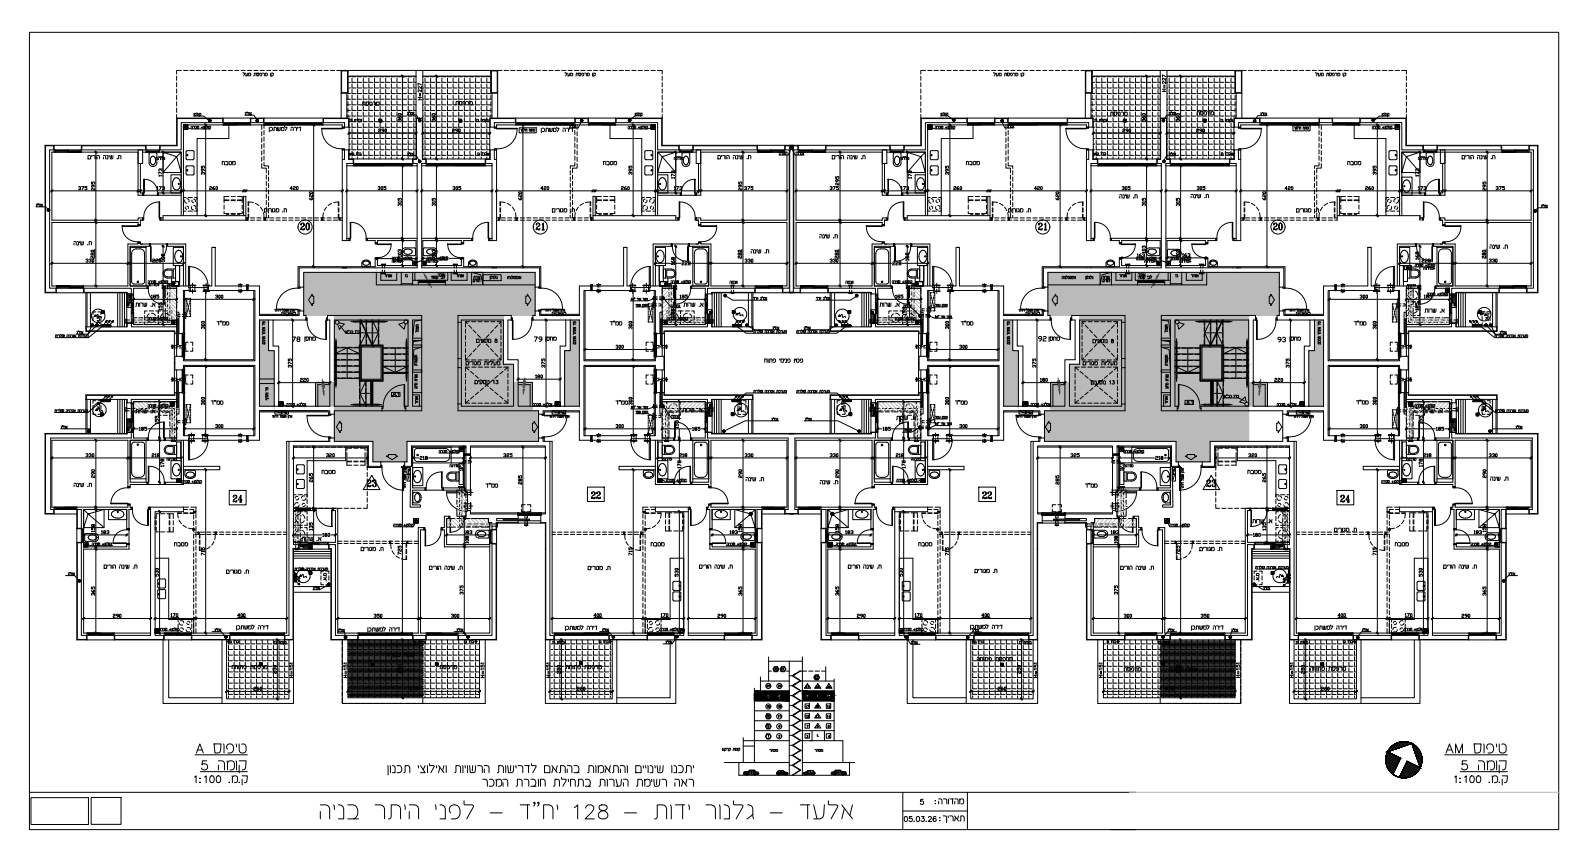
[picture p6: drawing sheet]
<svg xmlns="http://www.w3.org/2000/svg" width="700mm" height="380mm" viewBox="0 0 700 380" stroke-linecap="round" stroke-linejoin="round" font-family="sans-serif">
<defs><g id="words">
<text font-size="12.8" x="140.1" y="362.3">„‰ ‰„ ‰ ” - ƒ&quot;‡‰ 128 - …ƒ‰ … ‚ - ƒ’</text>
<text font-size="8.8" x="169.7" y="342.9">… ‹ ‰–… ‰ … …‰… „ … ‰ ƒ „ … „… ‰‰… ‰ … ‹ ‰</text>
<text font-size="7.5" x="211.7" y="347.8">‹ „ …‡ ‰‡ … ’„ ‰ „</text>
<g font-size="6.6">
<text x="131.2" y="102.7">20</text>
<text x="234.9" y="102.7">21</text>
<text x="456.5" y="102.7">21</text>
<text x="560.2" y="102.7">20</text>
<text x="160.5" y="215.9">23</text>
<text x="530.6" y="215.9">23</text>
<text x="259.6" y="221.2">22</text>
<text x="431.8" y="221.2">22</text>
<text x="101.6" y="222.6">24</text>
<text x="589.8" y="222.6">24</text>
</g>
<text font-size="6.2" x="412.7" y="363.7">: ‰</text>
<g font-size="5.7">
<text x="117.5" y="59.3">‹ „ ‰ƒ</text>
<text x="237.4" y="59.6">‹ „ ‰ƒ</text>
<text x="103" y="279">‹ „ ‰ƒ</text>
<text x="160.9" y="280.1">‹ „ ‰ƒ</text>
<text x="248" y="279.4">‹ „ ‰ƒ</text>
<text x="426.5" y="278.7">‹ „ ‰ƒ</text>
<text x="523.9" y="279">‹ „ ‰ƒ</text>
<text x="578.2" y="279">‹ „ ‰ƒ</text>
</g>
<g font-size="5.3">
<text x="234.2" y="151.7">79</text>
<text x="456.5" y="151.7">92</text>
<text x="562" y="152">93</text>
<text x="411" y="355.6">:„ …ƒ„</text>
<text x="397.2" y="363.4">05.03.26</text>
</g>
<g font-size="4.9">
<text x="105.8" y="34.9">’ ‘” …—</text>
<text x="248" y="34.9">’ ‘” …—</text>
<text x="436.7" y="34.9">’ ‘” …—</text>
<text x="578.6" y="34.9">’ ‘” …—</text>
<text x="199.3" y="47.6">‘”</text>
<text x="84.3" y="52.6">…—</text>
<text x="278.7" y="52.6">…—</text>
<text x="413.5" y="52.6">…—</text>
<text x="607.8" y="52.6">…—</text>
<text x="42.7" y="115" transform="rotate(-90 42.7 115)">280</text>
<text x="370.8" y="115" transform="rotate(-90 370.8 115)">280</text>
<text x="655.8" y="115" transform="rotate(-90 655.8 115)">280</text>
<text x="626.9" y="139">… .</text>
<text x="94.5" y="144.6">ƒ&quot;</text>
<text x="267.8" y="144.6">ƒ&quot;</text>
<text x="422.3" y="144.6">ƒ&quot;</text>
<text x="595.5" y="144.6">ƒ&quot;</text>
<text x="127.7" y="151.7">78</text>
<text x="133" y="151.7">‘‡</text>
<text x="239.2" y="151.7">‘‡</text>
<text x="461.1" y="151.7">‘‡</text>
<text x="567.3" y="151.7">‘‡</text>
<text x="204.3" y="161.9">‰ …‚ …‰ ’</text>
<text x="476.2" y="161.9">‰ …‚ …‰ ’</text>
<text x="91.7" y="179.6">ƒ&quot;</text>
<text x="270.2" y="179.6">ƒ&quot;</text>
<text x="419.8" y="179.6">ƒ&quot;</text>
<text x="596.5" y="179.2">ƒ&quot;</text>
<text x="58.6" y="183.4">… .</text>
<text x="213.1" y="215.9">ƒ&quot;</text>
<text x="477.3" y="215.9">ƒ&quot;</text>
<text x="75.8" y="242">‡</text>
<text x="285.8" y="242">‡</text>
<text x="403.6" y="242">‡</text>
<text x="613.8" y="242">‡</text>
<text x="74.1" y="273.4">170</text>
<text x="103.4" y="273.4">400</text>
<text x="260.3" y="273.4">400</text>
<text x="290" y="273.4">170</text>
<text x="402.2" y="273.4">170</text>
<text x="431.4" y="273.4">400</text>
<text x="588.4" y="273.4">400</text>
<text x="618.1" y="273.4">170</text>
<text x="169" y="291">„ …— ‡</text>
<text x="514" y="297.4">„ …— ‡</text>
</g>
<g font-size="4.4">
<text x="514.7" y="41.6" transform="rotate(-90 514.7 41.6)">H=227</text>
<text x="158.4" y="47.6">‘”</text>
<text x="186.6" y="45.2" transform="rotate(-90 186.6 45.2)">H=227</text>
<text x="488.2" y="52.2">‘”</text>
<text x="526.3" y="51.9">‘”</text>
<text x="165.5" y="59.6">290</text>
<text x="177.8" y="54.7" transform="rotate(-90 177.8 54.7)">360</text>
<text x="192.6" y="54.7" transform="rotate(-90 192.6 54.7)">360</text>
<text x="198.3" y="59.6">290</text>
<text x="493.5" y="59.6">290</text>
<text x="505.9" y="54.7" transform="rotate(-90 505.9 54.7)">360</text>
<text x="520.7" y="54.7" transform="rotate(-90 520.7 54.7)">360</text>
<text x="526" y="59.6">290</text>
<text x="153.8" y="69.8">‚ †</text>
<text x="209.2" y="69.8">‚ †</text>
<text x="482.2" y="69.8">‚ †</text>
<text x="536.9" y="69.8">‚ †</text>
<text x="96.7" y="73.7">‡</text>
<text x="264.9" y="73.7">‡</text>
<text x="424.7" y="73.7">‡</text>
<text x="592.7" y="73.7">‡</text>
<text x="72.3" y="79" transform="rotate(-90 72.3 79)">173</text>
<text x="91" y="78.3" transform="rotate(-90 91 78.3)">395</text>
<text x="279.4" y="78.3" transform="rotate(-90 279.4 78.3)">395</text>
<text x="419.1" y="78.3" transform="rotate(-90 419.1 78.3)">395</text>
<text x="607.5" y="78.3" transform="rotate(-90 607.5 78.3)">395</text>
<text x="626.2" y="79" transform="rotate(-90 626.2 79)">173</text>
<text x="42.7" y="85" transform="rotate(-90 42.7 85)">295</text>
<text x="68.1" y="85">173</text>
<text x="91" y="85">260</text>
<text x="126.6" y="85">420</text>
<text x="138.6" y="89.3" transform="rotate(-90 138.6 89.3)">620</text>
<text x="165.5" y="85">305</text>
<text x="198.3" y="85">305</text>
<text x="230.7" y="89.3" transform="rotate(-90 230.7 89.3)">620</text>
<text x="237.1" y="85">420</text>
<text x="272.7" y="85">260</text>
<text x="296" y="85">173</text>
<text x="327.7" y="85" transform="rotate(-90 327.7 85)">295</text>
<text x="395.8" y="85">173</text>
<text x="419.1" y="85">260</text>
<text x="454.7" y="85">420</text>
<text x="467.8" y="89.3" transform="rotate(-90 467.8 89.3)">620</text>
<text x="492.1" y="88.5">„ ‰ .‡</text>
<text x="493.5" y="85">305</text>
<text x="526.3" y="85">305</text>
<text x="558.8" y="89.3" transform="rotate(-90 558.8 89.3)">620</text>
<text x="565.1" y="85">420</text>
<text x="600.8" y="85">260</text>
<text x="624.1" y="85">173</text>
<text x="655.8" y="85" transform="rotate(-90 655.8 85)">295</text>
<text x="115.4" y="94.5">‰ …‚ .‡</text>
<text x="177.8" y="92.1" transform="rotate(-90 177.8 92.1)">315</text>
<text x="192.6" y="92.1" transform="rotate(-90 192.6 92.1)">315</text>
<text x="242.4" y="94.5">‰ …‚ .‡</text>
<text x="443.4" y="94.5">‰ …‚ .‡</text>
<text x="505.9" y="92.1" transform="rotate(-90 505.9 92.1)">315</text>
<text x="520.7" y="92.1" transform="rotate(-90 520.7 92.1)">315</text>
<text x="570.1" y="94.5">‰ …‚ .‡</text>
<text x="360.2" y="106.2">„ ‰ .‡</text>
<text x="655.5" y="110.8">„ ‰ .‡</text>
<text x="36.7" y="116.8">330</text>
<text x="66" y="116.8">228</text>
<text x="177.8" y="114.3" transform="rotate(-90 177.8 114.3)">103</text>
<text x="192.6" y="114.3" transform="rotate(-90 192.6 114.3)">103</text>
<text x="327" y="116.8">330</text>
<text x="327.7" y="115" transform="rotate(-90 327.7 115)">280</text>
<text x="364.8" y="116.8">330</text>
<text x="499.9" y="114.7">163</text>
<text x="520" y="114.3">163</text>
<text x="520.7" y="114.3" transform="rotate(-90 520.7 114.3)">103</text>
<text x="625.5" y="116.8">228</text>
<text x="655.1" y="116.8">330</text>
<text x="58.6" y="136.2">… .</text>
<text x="65.6" y="132.6">185</text>
<text x="72.3" y="137.9" transform="rotate(-90 72.3 137.9)">155</text>
<text x="93.8" y="132.6">300</text>
<text x="298.4" y="132.6">185</text>
<text x="300.2" y="136.2">… .</text>
<text x="386.6" y="136.2">… .</text>
<text x="393.3" y="132.6">185</text>
<text x="598.3" y="132.6">300</text>
<text x="626.2" y="137.9" transform="rotate(-90 626.2 137.9)">155</text>
<text x="626.5" y="132.6">185</text>
<text x="91" y="146" transform="rotate(-90 91 146)">300</text>
<text x="151.3" y="148.2">&quot; ‹ †</text>
<text x="279.4" y="146" transform="rotate(-90 279.4 146)">300</text>
<text x="419.1" y="146" transform="rotate(-90 419.1 146)">300</text>
<text x="607.5" y="146" transform="rotate(-90 607.5 146)">300</text>
<text x="208.8" y="152">‰’‘… 8</text>
<text x="270.2" y="154.9">300</text>
<text x="421.6" y="154.9">300</text>
<text x="480.5" y="152.4">‰’‘… 8</text>
<text x="129.5" y="163" transform="rotate(-90 129.5 163)">375</text>
<text x="185.2" y="162.3" transform="rotate(-90 185.2 162.3)">… —</text>
<text x="234.9" y="167.9">180</text>
<text x="240.9" y="163" transform="rotate(-90 240.9 163)">375</text>
<text x="457.6" y="163" transform="rotate(-90 457.6 163)">375</text>
<text x="515.8" y="162.3" transform="rotate(-90 515.8 162.3)">… —</text>
<text x="569" y="163" transform="rotate(-90 569 163)">375</text>
<text x="131.2" y="169.3">220</text>
<text x="208.1" y="170.4">‰’‘… 13</text>
<text x="457.2" y="169.3">180</text>
<text x="479.8" y="170.4">‰’‘… 13</text>
<text x="560.6" y="169.3">220</text>
<text x="91" y="179.6" transform="rotate(-90 91 179.6)">300</text>
<text x="279.4" y="179.6" transform="rotate(-90 279.4 179.6)">300</text>
<text x="419.1" y="179.6" transform="rotate(-90 419.1 179.6)">300</text>
<text x="607.5" y="179.6" transform="rotate(-90 607.5 179.6)">300</text>
<text x="299.5" y="182.7">… .</text>
<text x="625.8" y="183.1">… .</text>
<text x="655.8" y="181.7" transform="rotate(-90 655.8 181.7)">. .</text>
<text x="70.6" y="188" transform="rotate(-90 70.6 188)">155</text>
<text x="93.8" y="189.8">300</text>
<text x="270.2" y="189.8">300</text>
<text x="394.1" y="186.3">… .</text>
<text x="398.6" y="188" transform="rotate(-90 398.6 188)">155</text>
<text x="421.6" y="189.8">300</text>
<text x="598.3" y="189.8">300</text>
<text x="627.9" y="188" transform="rotate(-90 627.9 188)">155</text>
<text x="36.7" y="202.5">330</text>
<text x="65.6" y="202.5">218</text>
<text x="142.5" y="202.5">320</text>
<text x="220.8" y="202.5">325</text>
<text x="298.1" y="202.5">218</text>
<text x="327" y="202.5">330</text>
<text x="364.8" y="202.5">330</text>
<text x="393.7" y="202.5">218</text>
<text x="470.6" y="202.5">325</text>
<text x="549.3" y="202.5">320</text>
<text x="626.2" y="202.5">218</text>
<text x="655.1" y="202.5">330</text>
<text x="140.8" y="209.9">‡</text>
<text x="548.9" y="209.9">‡</text>
<text x="42.7" y="211.7" transform="rotate(-90 42.7 211.7)">290</text>
<text x="138.6" y="213.8" transform="rotate(-90 138.6 213.8)">265</text>
<text x="230.7" y="214.5" transform="rotate(-90 230.7 214.5)">285</text>
<text x="327.7" y="213.1">„ ‰ .‡</text>
<text x="327.7" y="211.7" transform="rotate(-90 327.7 211.7)">290</text>
<text x="360.2" y="214.5">„ ‰ .‡</text>
<text x="370.8" y="211.7" transform="rotate(-90 370.8 211.7)">290</text>
<text x="467.8" y="214.5" transform="rotate(-90 467.8 214.5)">285</text>
<text x="558.8" y="213.8" transform="rotate(-90 558.8 213.8)">265</text>
<text x="655.8" y="211.7" transform="rotate(-90 655.8 211.7)">290</text>
<text x="550.7" y="231.8">… .</text>
<text x="42.7" y="235.7" transform="rotate(-90 42.7 235.7)">158</text>
<text x="43.4" y="236.4">183</text>
<text x="131.6" y="239.5">… .</text>
<text x="138.6" y="234.9" transform="rotate(-90 138.6 234.9)">135</text>
<text x="203.6" y="236.4">183</text>
<text x="320.7" y="236.4">183</text>
<text x="327.7" y="235.7" transform="rotate(-90 327.7 235.7)">158</text>
<text x="370.8" y="235.7" transform="rotate(-90 370.8 235.7)">158</text>
<text x="371.5" y="236.4">183</text>
<text x="488.6" y="236.4">183</text>
<text x="558.8" y="234.9" transform="rotate(-90 558.8 234.9)">135</text>
<text x="648.4" y="236.4">183</text>
<text x="655.8" y="235.7" transform="rotate(-90 655.8 235.7)">158</text>
<text x="91" y="245.9" transform="rotate(-90 91 245.9)">715</text>
<text x="177.8" y="245.5" transform="rotate(-90 177.8 245.5)">725</text>
<text x="279.4" y="245.9" transform="rotate(-90 279.4 245.9)">715</text>
<text x="419.1" y="245.9" transform="rotate(-90 419.1 245.9)">715</text>
<text x="520.7" y="245.5" transform="rotate(-90 520.7 245.5)">725</text>
<text x="607.5" y="245.9" transform="rotate(-90 607.5 245.9)">715</text>
<text x="70.6" y="255.4" transform="rotate(-90 70.6 255.4)">530</text>
<text x="98.8" y="254">‰ …‚ .‡</text>
<text x="257.9" y="252.2">‰ …‚ .‡</text>
<text x="299.9" y="255.4" transform="rotate(-90 299.9 255.4)">530</text>
<text x="398.6" y="255.4" transform="rotate(-90 398.6 255.4)">530</text>
<text x="428.6" y="253.6">‰ …‚ .‡</text>
<text x="556" y="257.5" transform="rotate(-90 556 257.5)">. .</text>
<text x="627.9" y="255.4" transform="rotate(-90 627.9 255.4)">530</text>
<text x="42.7" y="263.5" transform="rotate(-90 42.7 263.5)">365</text>
<text x="205" y="263.2" transform="rotate(-90 205 263.2)">375</text>
<text x="327.7" y="263.5" transform="rotate(-90 327.7 263.5)">365</text>
<text x="370.8" y="263.5" transform="rotate(-90 370.8 263.5)">365</text>
<text x="493.5" y="263.2" transform="rotate(-90 493.5 263.2)">375</text>
<text x="655.8" y="263.5" transform="rotate(-90 655.8 263.5)">365</text>
<text x="48.7" y="273.4">290</text>
<text x="163.7" y="273.4">350</text>
<text x="197.9" y="273.4">300</text>
<text x="315" y="273.4">290</text>
<text x="376.8" y="273.4">290</text>
<text x="494.2" y="273.4">300</text>
<text x="528.1" y="273.4">350</text>
<text x="643.1" y="273.4">290</text>
<text x="429.3" y="292.5">„‡… ” ‘”</text>
<text x="100.9" y="296">„‡… ” ‘”</text>
<text x="122.8" y="298.1" transform="rotate(-90 122.8 298.1)">250</text>
<text x="153.8" y="299.9" transform="rotate(-90 153.8 299.9)">H=151</text>
<text x="177.8" y="297.7" transform="rotate(-90 177.8 297.7)">250</text>
<text x="192.6" y="296">‘”</text>
<text x="214.1" y="299.9" transform="rotate(-90 214.1 299.9)">H=151</text>
<text x="248" y="298.1" transform="rotate(-90 248 298.1)">250</text>
<text x="248.4" y="296">„‡… ” ‘”</text>
<text x="450.5" y="298.1" transform="rotate(-90 450.5 298.1)">250</text>
<text x="458.3" y="299.9" transform="rotate(-90 458.3 299.9)">H=151</text>
<text x="486.8" y="299.9" transform="rotate(-90 486.8 299.9)">H=151</text>
<text x="494.2" y="297">‘”</text>
<text x="520.7" y="297.7" transform="rotate(-90 520.7 297.7)">250</text>
<text x="547.2" y="299.9" transform="rotate(-90 547.2 299.9)">H=151</text>
<text x="570.8" y="299.9" transform="rotate(-90 570.8 299.9)">H=151</text>
<text x="575.7" y="298.1" transform="rotate(-90 575.7 298.1)">250</text>
<text x="576.4" y="296.7">„‡… ” ‘”</text>
<text x="110.8" y="305.5">260</text>
<text x="179.2" y="305.5">575</text>
<text x="253.3" y="305.5">260</text>
<text x="438.5" y="305.5">260</text>
<text x="512.2" y="305.5">575</text>
<text x="581" y="305.5">260</text>
</g>
<g font-size="4">
<text x="67.4" y="71.6">„‚ ƒ</text>
<text x="296" y="71.6">„‚ ƒ</text>
<text x="395.5" y="71.6">„‚ ƒ</text>
<text x="624.1" y="71.6">„‚ ƒ</text>
<text x="177.4" y="123.5">†‚</text>
<text x="207.4" y="124.2">–</text>
<text x="484.7" y="124.2">–</text>
<text x="516.8" y="123.5">†‚</text>
<text x="44.8" y="143.9" transform="rotate(-90 44.8 143.9)">. .</text>
<text x="656.9" y="142.5" transform="rotate(-90 656.9 142.5)">. .</text>
<text x="538.3" y="176.4">&quot; ‹ †</text>
<text x="44.8" y="182" transform="rotate(-90 44.8 182)">. .</text>
<text x="327.7" y="182" transform="rotate(-90 327.7 182)">. .</text>
<text x="372.9" y="181.7" transform="rotate(-90 372.9 181.7)">. .</text>
<text x="72.3" y="204.3">„‚ ƒ</text>
<text x="197.2" y="207.1">„‚ ƒ</text>
<text x="290.7" y="204.3">„‚ ƒ</text>
<text x="400.4" y="204.3">„‚ ƒ</text>
<text x="494.2" y="207.1">„‚ ƒ</text>
<text x="618.8" y="204.3">„‚ ƒ</text>
<text x="144.6" y="257.2" transform="rotate(-90 144.6 257.2)">. .</text>
<text x="99.8" y="284.7">‚ †</text>
<text x="203.6" y="284.7">‚ †</text>
<text x="262.8" y="284.7">‚ †</text>
<text x="428.3" y="284.7">‚ †</text>
<text x="486.8" y="284.7">‚ †</text>
<text x="590.9" y="284.7">‚ †</text>
<text x="340.1" y="296.7">30</text>
<text x="342.9" y="296.7">31</text>
<text x="336.5" y="304.1">25</text>
<text x="341.8" y="304.1">26</text>
<text x="353.8" y="304.4">27</text>
<text x="357.7" y="300.2">32</text>
<text x="358.4" y="304.4">28</text>
<text x="363.4" y="304.4">29</text>
<text x="340.1" y="317.5" transform="rotate(-90 340.1 317.5)">10</text>
<text x="340.1" y="313.3" transform="rotate(-90 340.1 313.3)">15</text>
<text x="341.5" y="313.3">16</text>
<text x="353.8" y="317.5">12</text>
<text x="353.8" y="313.3">17</text>
<text x="358.4" y="317.5">13</text>
<text x="358.4" y="313.3">18</text>
<text x="363.4" y="317.5">14</text>
<text x="363.4" y="313.3">19</text>
</g>
<g font-size="3.5">
<text x="295.3" y="136.5">„ ……</text>
<text x="396.9" y="136.5">„ ……</text>
<text x="336.5" y="308.7">20</text>
<text x="341.8" y="308.7">21</text>
<text x="353.8" y="308.7">22</text>
<text x="358.4" y="308.7">23</text>
<text x="363.4" y="308.7">24</text>
<text x="344.7" y="317.5" transform="rotate(-90 344.7 317.5)">11</text>
<text x="363.7" y="321.7">9</text>
<text x="338" y="332.3">‡‘</text>
<text x="358.1" y="332.3">‡‘</text>
</g>
</g></defs>
<!-- layer: mesutaf -->
<g fill="#bababa" stroke="#bababa" stroke-width=".44">
<path d="M133.9 120.1l102 18.9v-18.9zM133.9 120.1l102 18.9h-102z"/>
<path d="M251.4 141.1l4 13.5v-13.5zM251.4 141.1l4 13.5h-4z"/>
<path d="M114.4 141.1l4 13.5v-13.5zM114.4 141.1l4 13.5h-4z"/>
<path d="M147.4 139l74.5 21.5v-21.5zM147.4 139l74.5 21.5h-74.5z"/>
<path d="M147.4 160.5l79 8.1v-8.1zM147.4 160.5l79 8.1h-79z"/>
<path d="M248.9 154.6l6.5 24.4v-24.4zM248.9 154.6l6.5 24.4h-6.5z"/>
<path d="M139.1 168.6l95.6 10.4v-10.4zM139.1 168.6l95.6 10.4h-95.6z"/>
<path d="M114.4 154.6l6.5 24.4v-24.4zM114.4 154.6l6.5 24.4h-6.5z"/>
<path d="M147.4 179l87.3 2.1v-2.1zM147.4 179l87.3 2.1h-87.3z"/>
<path d="M147.4 181.1l90 13.4v-13.4zM147.4 181.1l90 13.4h-90z"/>
<path d="M164.4 194.5l15 9.1v-9.1zM164.4 194.5l15 9.1h-15z"/>
<path d="M461.9 120.1l102 18.9v-18.9zM461.9 120.1l102 18.9h-102z"/>
<path d="M579.4 141.1l4 13.5v-13.5zM579.4 141.1l4 13.5h-4z"/>
<path d="M442.4 141.1l4 13.5v-13.5zM442.4 141.1l4 13.5h-4z"/>
<path d="M475.8 139l74.6 21.5v-21.5zM475.8 139l74.6 21.5h-74.6z"/>
<path d="M471.4 160.5l79 8.1v-8.1zM471.4 160.5l79 8.1h-79z"/>
<path d="M576.9 154.6l6.5 24.4v-24.4zM576.9 154.6l6.5 24.4h-6.5z"/>
<path d="M463.1 168.6l95.6 10.4v-10.4zM463.1 168.6l95.6 10.4h-95.6z"/>
<path d="M442.4 154.6l6.5 24.4v-24.4zM442.4 154.6l6.5 24.4h-6.5z"/>
<path d="M463.1 179l87.3 2.1v-2.1zM463.1 179l87.3 2.1h-87.3z"/>
<path d="M460.4 181.1l90 13.4v-13.4zM460.4 181.1l90 13.4h-90z"/>
<path d="M518.4 194.5l15 9.1v-9.1zM518.4 194.5l15 9.1h-15z"/>
</g>
<!-- layer: UA-4L-|PORCH -->
<path d="M37.9 176v15.1M38.4 176v15.1M39.9 176v15.1M51.9 176v15.1M52.9 176v15.1M53.9 176v15.1M54.9 176v15.1" fill="none" stroke="#000" stroke-width=".44"/>
<!-- layer: UA-4L-|OPENING -->
<g fill="none" stroke="#000" stroke-width=".44">
<path d="M55.9 177.5v13M57.9 177.5v4.5M58.9 177.5v13v-8.5h-1v8.1h.7M80.4 162.8v5.1h.2M80.9 163.3h-.3v4.6h.8v-4.6h-.5v5.1h-.5v4.4h.7v-4.4h-.2v4.4M81.1 168.4h.3M57.9 185.7h1v.5h-.5M57.9 190.1v.4M58.2 182v3.7M58.4 182v4.2h-.5M58.5 182v3.7M58.6 186.2v3.9"/>
<path d="M58.6 190.1h.3M58.7 186.2v3.9M64.9 194.1v-1h.5v1h-.5h8h-.5v-1h.5v1M72.1 186.1h.3v7h-.3zM72.4 186.1a6.6 6.6 0 0 0-7 6.9M83.1 194.1h.5v8.5h-.5zM83.4 193.4h8M91.7 194a8.6 8.6 0 0 1-8.6 8.6M135.4 183h9.5v.3h-9.5zM135.4 183a8.9 8.9 0 0 0 9.5 9.6M145.4 193.1h-.5v-.5h1v.5M145.4 182.6h-.5v.4h1v-.4"/>
<path d="M147.4 182.6v10.5M56.4 214.5h1v.6h-1zM56.4 215a7 7 0 0 0-7.5 7M64.9 213.6v-1h.5v1h-.5h8h-.5v-1h.5v1M65.4 205.5h.2v7.1h-.2zM65.4 205.5a6.6 6.6 0 0 1 7 7M23.9 226.5h10M23.9 224.6h5.2M24.4 223.5h-.5h10h-4.8v.3M24.4 224h4.2v.3h-4.2v-.8h4.2v.5h4.8v.6h-4.3v-.8h4.3v.2M24.4 224.3v.3M28.6 223.5h.5"/>
<path d="M28.6 224.3v.3M33.4 223.5v.3M33.4 224.6h.5M33.9 233v6.1M35.9 233v.6h1v-.6v6.1v-.6h-1v.6M35.9 233.6v4.9M36.3 233.6v4.9M36.6 233.6v4.9M48.9 221.8h7.5v.3h-7.5zM49.9 239.3h6v.2h-6zM55.9 233.5a5.6 5.6 0 0 0-6 6M56.4 222.1h1v.4h-1z"/>
<path d="M56.9 233h-1v.6h1v-.6v7.1v-.6h-1v.6h1M57.9 223.5h.5v1.1h-.5zM58.4 224.5a6.6 6.6 0 0 0 7 7M65.1 224.6h.3v6.9h-.3zM65.4 223.5h.4v1.1h-.4zM38.9 279.5v-.2h5.2v.8h-5.2v-.6h5.7v-.5h5.3v.8h-5.3v-.3h5.3M38.9 279v.3M44.1 279h.5M44.6 279.8v.3M49.9 279h.5h-12h5.7v.3M49.9 279.8v.3M72.9 279.5v-.2h5.2v.8h-5.2v-.6h5.7v-.5h5.3v.8h-5.3v-.3h5.3"/>
<path d="M72.9 279v.3M78.1 279h.5M78.6 279.8v.3M83.9 279h.4h-11.9h5.7v.3M83.9 279.8v.3M101.9 279.5v-.2h10.2v.8h-10.2v-.6h10.7v-.5h12.3v.8h-12.3v-.3h12.3M124.9 279h.4h-23.9h10.7v.3M124.9 279.8v.3M38.4 282h12M38.4 280.1h.5M44.1 280.1h6.3M72.4 282h11.9"/>
<path d="M72.4 280.1h.5M78.1 280.1h6.2M101.4 282h23.9M112.1 280.1h13.2"/>
</g>
<!-- layer: UA-4L-|WALLCON -->
<g fill="none" stroke="#000" stroke-width=".44">
<path d="M76.9 160.1v2.9l4.5-.2v-1.3h30.5v30.5h-20.5l.3 2.1h22.7v-12.6h30.5v1.1h2.5v-1.5M77.9 177.1h-19v.4h-3v-1.5h-18v-1.9h39v-1h1v9.4h1v-9.4l2.5 .2v18.7h2v1.4h-.3v.7h-10.2v-1h5M55.9 190.5h3M58.9 190.5v2.6h6v1h-7.5v18.5h7.5v1h-7.5v.9h-1v-20.4h-33.5v29.4h1v3h-4M58.9 190.5h-3v.6h-36M77.9 182.5v11.6M79.9 194.1v18.5h-7v1h8v-19.5M144.9 193.1h2.5v1.4M144.9 194.5h-18.5v84.5h-1.1v3h4v-40M80.9 205.5h16v1.6h-16M33.9 239.1h3v1.9h19v-.9h1v1.9h-20v37h1.5v3h-4.5zM33.9 223.5h22.5v-1h1v1h.5v1.1h-1v8.4h-1v-8.4h-19v8.4h-3z"/>
<path d="M66.4 223.5v55.5h-16v3h22v-3h-4v-53.4h12.5v-2.1h-15.1v1.1h.6M84.3 279h17.1v3h-17.1z"/>
</g>
<!-- layer: UA-4L-|WALLINT -->
<g fill="none" stroke="#000" stroke-width=".44">
<path d="M55.9 176l.1 1.5M77.1 160.1v2.9M77.1 173.1v1.1h-39v1.8M77.9 176h-20v1.5M80.9 162.8v-1.7h31.5v30.9h-.5M80.9 173.3v18.7h.5M56 190.5v.8h-36.1M57.9 190.5v2.6h-35.5v31.5h1.5M114.4 181.5v-.4h31v1.5M127.4 194.5v85.6h-2.1M129.3 196.6v.9M145.4 193.1v1.4h-.5"/>
<path d="M23.7 224.6v1.8h-3.8M33.9 224.6h2v8.4M34.1 224.6v8.3h1.8M35.9 239.2h-1.8v42.7h4.1v-1.8M35.9 239.1v41h2.5M129.2 241.9v40h-3.6v-1.8M66.4 279v1.1h-16M68.4 279v1.1h4M50.6 280.1v1.8h21.6v-1.8M84.3 280.1h17.1M84.6 280.1v1.8h16.6v-1.8"/>
</g>
<!-- layer: UA-4L-|PLUM -->
<g fill="none" stroke="#000" stroke-width=".44">
<path d="M58.3 195.2l.7-.3h3.7l.9 .6 .1 12.9-.6 1.4a4.1 4.1 0 0 1-4.5 0l-.6-1.4v-12.5zM74.4 196.3a2.01 2.01 0 0 0-2 2 2.01 2.01 0 0 0 2 2h3.5v-4h-3.5M76.4 199.5l-.1-2.6-1.9-.1a1.49 1.49 0 0 0-1.5 1.5 1.49 1.49 0 0 0 1.5 1.5M76.4 199.5l-.3 .3M76.9 196.3v4M77.9 194.8h1.8v7h-1.8zM64.4 211.1h-7v-17h7v18.5M75.4 203.1h4.5v8h-4.5zM76.6 205.1a3.1 3.1 0 0 0 1.2 4.7l.6-.2M79 205.1l.4 .8M79.4 208.1l-1 1.5M79.4 205.9v2.2"/>
<path d="M81.6 207.5l4.4-.2 .2 1.9a2.48 2.48 0 0 1-2.4 1.7 2.48 2.48 0 0 1-2.3-1.7zM85.1 208.4a1.74 1.74 0 0 0-1.9-.4 1.74 1.74 0 0 0-1 1.6l1.4 .8 1.5-.4M85.1 208.4l.5 .8M85.6 209.2l-.5 .8M85.6 209.2h.1M36.9 224.6l2 1.9-2 6.1h9l-7-6.1 7-1.9h-9v8M37.8 238.6h4.1M37.8 235.2l-.5 .5v2.4l.5 .5M38.9 236.9l.5 .8M39.4 237.7l1.4 .4 1.3-.4M43.4 237.1l-.3 .9-1.2 .6M45.9 224.6v8"/>
<path d="M47.9 224.6h8v4.4h-8zM49.3 226a3.2 3.2 0 0 1 5.3 .6 3.2 3.2 0 0 1-5.3 .7M49.3 226v1.2M68.4 246h6v27.1h11v5.9M69.5 255.7v3l.5 .5 2.9-.3 .1-3.2M70 255.2h2.5l.5 .5M70 259.9h2.5M70 259.9l-.5 .5v3l.5 .5 2.9-.3 .1-3.2-.5-.5"/>
<circle cx="60.7" cy="196" r=".33"/>
<circle cx="78.8" cy="207" r=".24"/>
<circle cx="51.9" cy="225.6" r=".24"/>
<circle cx="70" cy="257.2" r=".31"/>
<circle cx="70" cy="261.9" r=".31"/>
</g>
<!-- layer: UA-4L-|PLUM1 -->
<g fill="none" stroke="#000" stroke-width=".44">
<path d="M71 177.1h-1.2v1.1M71.9 177.1h1.9M72.9 178.1l-1.1 .3-.7 .7M73.9 178.3l.8 .9 .1 .8M74.7 177.1h1.2v1.1M75.9 179.1v1.9M70.9 180.1l.2 1 .8 .7M71.9 183h1.9M74.6 181l-.5 .6-1.2 .4M75.9 181.9v1.1h-1.2M68.4 227.4v1.2M68.4 229.5v1.9"/>
<path d="M68.4 232.3v1.1M68.9 229.5v1.9M68.9 232.3v2.1h.9M69.8 226.4h-.9v2.2M70.8 226.4h1.8M70.8 234.4h1.8M73.6 226.4h1v2.2M74.6 229.5v1.9M74.6 232.3v2.1h-1M74.9 228.6v-2.2h1.5v2.2M74.9 229.5v1.9M74.9 232.3v2.1h1.5v-2.1"/>
<path d="M76.4 229.5v1.9M78.5 277.9v1.1h1.1M78.5 275.1v1.9M79 274.6l.5 .8h1M79.2 277.6l.4 .6h.8M79.6 276.9l.7-.1 .5 .8M80.6 273.1h1.8M80.6 279h1.8M82 277.6l.5 .8h1M82.3 274.6l.4 .5h.7M82.5 276.7h1.1l.4 .9M82.7 273.9l.7 .1 .3 .6"/>
<path d="M83.4 273.1h1.1v1.1M84.5 277.9v1.1h-1.1M84.5 275.1v1.9"/>
</g>
<!-- layer: UA-4L-|DOORS-WINDOWS -->
<path d="M76.9 163v10.1M77.9 163v10.1M78.1 168h.5v11.6h-.5zM80.4 163.3v9.8v-.3h1v.5M80.4 162.8v.5h1v-.3M81.4 162.8v.5h-1v-.3M81.4 163.3v9.8v-.3h-1v.5" fill="none" stroke="#000" stroke-width=".44"/>
<!-- layer: UA-4L-|BLDLINE -->
<g fill="none" stroke="#000" stroke-width=".44">
<path d="M55.4 179.6h.5v1.8h-.5zM75.4 167.3h1.3M75.8 166.5l.1 1.6zM75.9 167.8h2.3M75.9 166.7h2.3M77.7 167.3h1.8M79.1 167.8h2.3M79.1 166.7h2.3M80.5 167.3h1.3M81.4 166.5l.1 1.6zM81.9 167.7v1.6h1M82.9 165.3h-1v1.5"/>
<path d="M83.9 165.3h1v1.5M84.9 167.7v1.6h-1M55.9 180h1.5M55.9 181.1h1.1M69.6 180h1.9M71.9 181.1h1.9M72.5 180h1.8M74.8 181.1h1.1v1.8M75.3 180h1.6v2.4M75.4 194.1h1.9v.5h-1.9zM75.9 183.8v1.9M75.9 186.6v1.9"/>
<path d="M75.9 189.4v1.9M75.9 192.2v1.9M76.9 183.3v1.9M76.9 186.1v1.9M76.9 188.9v1.9M76.9 191.7v2.4M83 191.6l2.8 .2zM83 194.2l2.8 .2zM83.4 191.8v2.4M84.3 190.9v1.7M84.3 193.5v1.8M85.4 191.8v2.4"/>
<path d="M89 191.6l2.8 .2zM89 194.2l2.8 .2zM89.4 191.8v2.4M90.4 190.9v1.7M90.4 193.5v1.8M91.4 191.8v2.4M105.1 194.8l1.5-.2zM105.1 191.5l1.5 .1zM105.1 194.6v.2M105.3 191.6v1M105.3 193.6v1M105.9 191v1.6"/>
<path d="M105.9 193.5v1.7M106.4 191.6v1M106.4 193.6v1M108.6 192h.9zM108.7 192v2.1M108.9 192v2.1M109.2 192v2.1M109.4 192l.1 2.6h-.9v-.5h.9M78.4 226.1v.2h1.6M79 229.2l.9 1.6M80 226.1h-1.6l.2 2.2M80.6 231.5l1.6 1"/>
<path d="M80.9 223.5h2.2M80.9 224.6h1.7M80.9 226.3h1.9M80.9 226.1h1.9M83.1 232.8l2.3 .2M83.6 224.6h1.8v1.4M83.7 226.1h1.7v.2h-1.7M84.1 223.5h2.3v2l-1 .1M84.9 233h1v.6h-1zM84.9 233.6h1M85.4 225.6h1v.5h-1zM85.4 226.9v1.9"/>
<path d="M85.4 229.8v1.8M85.4 232.6v1.9M85.4 235.4v1.9M85.4 238.2v1.9M85.9 234.5h1.5v1M85.9 235.5h1.5M86.4 226.5v1.8M86.4 229.3v1.8M86.4 232.1v1.9M86.4 234.9v1.9M86.4 237.7v1.9M87.4 234.5h.5v1h-.5z"/>
<path d="M87.9 237.2v-1.7h.2v1.7M87.9 238.1v1.9M88.1 238.1v1.9M88.3 234.5h1.9M88.3 235.5h1.9M91.1 234.5h1.9M91.1 235.5h1.9M93.9 234.5h1.9M93.9 235.5h1.9M94.3 238.7l-1 1.6M94.9 234.5h.5v1h-.5zM94.9 234.5l-.3 3.3"/>
<path d="M96.7 234.5h1.9M96.7 235.5h1.9M99.5 234.5h1.9M99.5 235.5h1.9M102.4 234.5h1.8M102.4 235.5h1.8M105.2 234.5h1.8M105.2 235.5h1.8M108 234.5h1.9M108 235.5h1.9M110.8 234.5h1.9M110.8 235.5h1.9"/>
<path d="M113.6 234.5h1.9M113.6 235.5h1.9M116.4 234.5h1.9M116.4 235.5h1.9M119.2 234.5h1.9M119.2 235.5h1.9M122 234.5h1.9M122 235.5h1.9M124.9 234.5h1.5M124.9 235.5h1.5M85.4 241v1.9M85.4 243.8v1.9"/>
<path d="M85.4 246.6v1.9M85.4 249.4v1.9M85.4 252.3v1.8M85.4 255.1v1.9M85.4 257.9v1.9M86.4 246.1v1.9M86.4 249v1.8M86.4 251.8v1.8M86.4 254.6v1.9M86.4 257.4v1.9M92.6 241l-1.6 1M85.4 260.7v1.9"/>
<path d="M85.4 263.5v1.9M85.4 266.3v1.9M85.4 269.1v1.9M85.4 271.9v1.9M85.4 274.8v1.8M85.4 277.6v1.4M86.4 260.2v1.9M86.4 263v1.9M86.4 265.8v1.9M86.4 268.6v1.9M86.4 271.5v1.8M86.4 274.3v1.8"/>
<path d="M86.4 277.1v1.9"/>
</g>
<!-- layer: 0 -->
<path d="M421.9 109.1h1M144.9 193.1v1.4M239.9 193.1v1.4h3.5M457.9 193.1v1.4h-3.5M567.9 193.1v1.4h3.5M301.3 246v33h-16.9M396.4 246v33h17M629.3 246v33h-16.9M13.7 351.6h25.3v11.8h-25.3zM40.2 351.5h13.1v11.8h-13.1z" fill="none" stroke="#000" stroke-width=".44"/>
<!-- layer: UA-4L-|SALETXT1 -->
<path d="M149.9 185.7v.8h.7v3.3h-.7v.8l-1.6-2.4z" fill="none" stroke="#000" stroke-width=".44"/>
<!-- layer: UA-4L-|HATCH-T -->
<g fill="none" stroke="#bababa" stroke-width=".44">
<path d="M58.9 177.2l4.3 4.3M60.4 177.1l4.5 4.4M62.2 177.1l4.5 4.4M64 177.1l4.5 4.4M65.7 177.1l4.6 4.4M67.5 177.1l4.5 4.4M69.3 177.1l4.5 4.4M71 177.1l6.9 6.8M72.8 177.1l5.1 5M74.6 177.1l3.3 3.2M76.3 177.1l1.6 1.5M74.9 191.5l1.5 1.6"/>
<path d="M74.9 189.7l3 3M74.9 187.9l3 3M74.9 186.2l3 3M74.9 184.4l3 3M74.9 182.6l3 3"/>
</g>
<!-- layer: UA-4L-|M-tikra -->
<g fill="none" stroke="#000" stroke-width=".44">
<path d="M62.7 177.1h-3.8v4.4h2.3M63.7 177.1h.1M64.6 177.1h1.9M67.4 177.1h1.9M70.2 177.1h.1M71.2 177.1h1.8M74 177.1h3.9v2.3M72.5 181.5h2.4v3.5M74.9 188.7h.1M74.9 189.7v3.4h3v-2.4M74.9 185.9v1.9M77.9 186.9h.1"/>
<path d="M77.9 180.4h.1M77.9 181.3v1.9M77.9 184.1v1.9M77.9 187.9v1.8"/>
</g>
<!-- layer: ST-A|SALETXT1 -->
<path d="M137.6 129.7v.8h.7v3.3h-.7v.8l-1.6-2.4zM232.4 129.7l1.6 2.5-1.6 2.4v-.8h-.7v-3.3h.7zM465.3 129.7v.8h.7v3.3h-.7v.8l-1.6-2.4zM560.1 129.7l1.6 2.5-1.6 2.4v-.8h-.7v-3.3h.7z" fill="none" stroke="#000" stroke-width=".44"/>
<!-- layer: ST-A|WALLCON -->
<g fill="none" stroke="#000" stroke-width=".44">
<path d="M131.4 117.6v9h2.5v-6.5h20.5M238.4 117.6v9h-2.5v-6.5h-28M459.4 117.6v9h2.5v-6.5h28M566.4 117.6v9h-2.5v-6.5h-20.6M114.4 138.6h17v-1.5h2.5v1.9h1v2.1h-14.5v11.4h2.5v26.5h22.5v-37.9h-1v-2.1h41.5v2.1h-4v37.9h4M164.9 120.1h1v5.5h11v-5.5h5v5.5h2.5v-2.1h-1.5v-3.4h14.5v3.4h-1v2.1h11.5M167.9 120.1h7v3.4h-7zM198.9 120.1h7v3.4h-7zM237.4 137.1h.1M237.4 126.6h.1M255.4 138.6h-17v-1.5h-2.5v1.9h-1v2.1h14.5v11.4h-2.5v26.5h-18.5v-20.4h-4.5v-17.5h1.5v-2.1h-23.5v3h1.4v-.9h18.6v19.4h4.5v18.5h-23.1v-.9h-1.4v3h35.5M442.4 138.6h17v-1.5h2.5v1.9h1v2.1h-14.5v11.4h2.4v26.5h18.5v-20.4h4.6v-17.5h-1.5v-2.1h23.5v3h-1.6v-.9h-18.5v19.4h-4.4v18.5h22.9v-.9h1.6v3h-35.5"/>
<path d="M460.4 137.1h.1M460.4 126.6h.1M491.8 120.1h7.1v3.4h-7.1zM522.9 120.1h7v3.4h-7zM532.8 120.1h-.9v5.5h-11.1v-5.5h-4.9v5.5h-2.5v-2.1h1.5v-3.4h-14.5v3.4h1v2.1h-11.5M583.4 138.6h-17v-1.5h-2.5v1.9h-1v2.1h14.5v11.4h-2.5v26.5h-22.5v-37.9h1v-2.1h-41.5v2.1h4v37.9h-4M114.4 141.1h4v13.5h2.5v24.4h-6.5zM181.9 149.1h4v1h-4M181.9 152.1h4v1h-4M203.3 158.1h-1.4v4h1.4M251.4 141.1h4v37.9h-6.5v-24.4h2.5zM442.4 141.1h4v13.5h2.5v24.4h-6.5z"/>
<path d="M494.3 158.1h1.6v4h-1.6M515.9 149.1h-4v1h4M515.9 152.1h-4v1h4M579.4 141.1h4v37.9h-6.5v-24.4h2.5zM145.4 169.5h-5.3v9.5M145.4 168.6h-6.3v10.4M181.9 173.1h4v8h-7v-2.1h1v-37.9h-32.5v37.9h21v2.1h-21M181.9 174.1h2.9v4.9M185.9 163v1.1h-4M228.4 169.5h5.3v9.5M228.4 168.6h6.3v10.4M469.3 169.5h-5.2v9.5"/>
<path d="M469.3 168.6h-6.2v10.4M511.9 163v1.1h4M515.9 173.1h-4v8h7v-2.1h-1v-37.9h32.5v37.9h-21v2.1h21M515.9 174.1h-3.1v4.9M552.4 169.5h5.3v9.5M552.4 168.6h6.3v10.4"/>
</g>
<!-- layer: ST-A|OPENING -->
<g fill="none" stroke="#000" stroke-width=".44">
<path d="M131.4 126.6v.5h1v-.5M131.4 137.1v-.6h1v.6M131.4 127a8.9 8.9 0 0 0-9.5 9.5h9.5v-.2h-9.5M133.9 126.6v10.5M176.9 125.6h5M176.9 125.1h5M184.4 124.5h.4v-1h-.4h12h-.5v1h.5M184.4 125.6h12M184.8 124.5h11.1M184.8 124.1h11.1M184.8 123.8h11.1M235.9 126.6v10.5"/>
<path d="M237.4 126.6h1v.5h-1zM237.4 136.5h1v.6h-1zM238.4 136.3h9.5v.2h-9.5zM238.4 127a8.9 8.9 0 0 1 9.5 9.6M449.9 136.3h9.5v.2h-9.5zM459.4 126.6h1v.5h-1zM459.4 136.5h1v.6h-1zM459.4 127a8.9 8.9 0 0 0-9.5 9.6M461.9 126.6v10.5M501.4 124.5h.5v-1h-.5h12h-.6v1h.6M501.4 125.6h12M501.9 124.5h10.9"/>
<path d="M501.9 124.1h10.9M501.9 123.8h10.9M515.9 125.6h4.9M515.9 125.1h4.9M563.9 126.6v10.5M565.4 126.6v.5h1v-.5M565.4 137.1v-.6h1v.6M566.4 127a8.9 8.9 0 0 1 9.5 9.5h-9.5v-.2h9.5M134.9 140.1h.5v1h-.5zM135.4 141.1a7.9 7.9 0 0 0 8.5 8.4M143.6 141.1h.2v8.5h-.2zM143.8 140.1h.6v1h-.6z"/>
<path d="M201.9 142v16.1M203.3 142v16.1M225.4 140.1h.4v1h-.4zM225.8 141.1h.3v8.5h-.3zM234.4 140.1h.5v1h-.5zM234.4 141.1a7.9 7.9 0 0 1-8.5 8.4M462.9 140.1h.5v1h-.5zM463.4 141.1a7.9 7.9 0 0 0 8.5 8.4M471.6 141.1h.2v8.5h-.2zM471.8 140.1h.6v1h-.6zM494.3 142v16.1M495.9 142v16.1"/>
<path d="M553.4 140.1h.4v1h-.4zM553.8 141.1h.3v8.5h-.3zM562.4 140.1h.5v1h-.5zM562.4 141.1a7.9 7.9 0 0 1-8.5 8.4M168.4 179h.5v1h-.5M178.1 169.5h.3v9.5h-.3zM178.4 169.5a9.6 9.6 0 0 0-9.5 9.5M178.9 179h-.5v1h.5M201.9 162.1v16M203.3 162.1v16M494.3 162.1v16M495.9 162.1v16"/>
<path d="M518.9 179h.5v1h-.5M519.4 169.5h.2v9.5h-.2zM519.4 169.5a9.6 9.6 0 0 1 9.5 9.5M529.4 179h-.6v1h.6M168.4 181.1h10.5M518.9 181.1h10.5"/>
</g>
<!-- layer: ST-A|BLDLINE -->
<g fill="none" stroke="#000" stroke-width=".44">
<path d="M205.2 145.1v1.8M205.2 147.9v1.9M205.2 150.7v1.9M205.2 153.5v1.9M205.2 156.3v2.4M205.2 141.8l.8 .9M206.6 143.3l1.3 1.4M206.9 141.8h-1.7v2.3M207.8 141.8h1.9M207.9 155.7l-1.3 1.4M208.5 145.4l1.3 1.4M209.8 153.7l-1.3 1.3"/>
<path d="M210.7 141.8h1.8M213.5 141.8h1.8M216.2 153.7l1.3 1.3M216.3 141.8h1.8M217.5 145.4l-1.3 1.4M218.1 155.7l1.3 1.4M219.1 141.8h1.7v2.3M219.4 143.3l-1.3 1.4M220.8 156.3v2.4h-1.7M220.8 145.1v1.8M220.8 153.5v1.9M220.8 141.8l-.8 .9"/>
<path d="M476.9 156.3v2.4h1.7M476.9 145.1v1.8M476.9 147.9v1.9M476.9 150.7v1.9M476.9 153.5v1.9M476.9 141.8l.8 .9M478.3 143.3l1.3 1.4M478.6 141.8h-1.7v2.3M479.6 141.8h1.8M479.6 155.7l-1.3 1.4M480.3 145.4l1.2 1.4M481.5 153.7l-1.2 1.3"/>
<path d="M482.4 141.8h1.9M485.2 141.8h1.9M487.9 153.7l1.3 1.3M488 141.8h1.9M489.2 145.4l-1.3 1.4M489.8 155.7l1.3 1.4M490.8 141.8h1.7v2.3M491.1 143.3l-1.3 1.4M492.5 145.1v1.8M492.5 153.5v1.9M492.5 156.3v2.4M492.5 141.8l-.8 .9"/>
<path d="M205.2 164.6v1.9M205.2 167.4v1.9M205.2 170.2v1.9M205.2 173v1.9M205.2 175.9v1.8M205.2 177.7h1.8M206.7 176.4l-1.5 1.3M207 161.8h-1.8v1.9M207.4 163.7l1.4 1.2M208 177.7h1.8M208.8 174.6l-1.4 1.2M210.8 177.7h1.9"/>
<path d="M210.9 172.8l-1.4 1.2M213.1 171l-1.4 1.2M213.6 177.7h1.9M216 171l1.4 1.2M216.4 177.7h1.9M218.1 172.8l1.4 1.2M219.2 177.7h1.9M220.2 174.6l1.5 1.2M221.7 163.7l-1.5 1.2M222 161.8h1.9v1.9M222.4 176.4l1.5 1.3M223.9 175.9v1.8h-1.9"/>
<path d="M223.9 164.6v1.9M223.9 167.4v1.9M223.9 170.2v1.9M223.9 173v1.9M223.9 161.8l-1.5 1.3M473.8 175.9v1.8h1.9M473.8 164.6v1.9M473.8 167.4v1.9M473.8 170.2v1.9M473.8 173v1.9M473.8 161.8l1.5 1.3M475.3 176.4l-1.5 1.3"/>
<path d="M475.7 161.8h-1.9v1.9M476 163.7l1.5 1.2M476.6 177.7h1.9M477.5 174.6l-1.5 1.2M478.2 165.5l1.4 1.2M479.4 177.7h1.9M479.6 172.8l-1.4 1.2M481.8 171l-1.5 1.2M482.3 177.7h1.8M484.6 171l1.5 1.2M485.1 177.7h1.8M486.8 172.8l1.4 1.2"/>
<path d="M487.9 177.7h1.9M488.9 174.6l1.4 1.2M490.3 163.7l-1.4 1.2M490.7 161.8h1.8v1.9M490.7 177.7h1.8M491 176.4l1.5 1.3M492.5 164.6v1.9M492.5 170.2v1.9M492.5 173v1.9M492.5 175.9v1.8"/>
</g>
<!-- layer: ST-A|RAIL -->
<g fill="none" stroke="#000" stroke-width=".44">
<path d="M147.8 150.3h.5v19.5h-.5zM148.1 156.3h.1M148.1 149.3v5.1M148.1 158.2v3.7M154.7 141.8h2.4M155.7 141.6h14.1v.3h-14.1zM158.7 152.5h9.8v15.2h-9.8zM159 141.8h.1M159.3 153h8.7v14.2h-8.7zM160.8 141.8h3.8M166.5 141.8h.1M168.3 141.8h2.5"/>
<path d="M179 150.3h.4v16.8h-.4zM179.2 155h.1M179.2 149.3v3.8M179.2 156.8v3.8M518.4 150.3h.4v16.8h-.4zM518.6 155h.1M518.6 149.3v3.8M518.6 156.8v3.8M527 141.8h2.4M528 141.6h14.1v.3h-14.1zM529.3 152.5h9.7v15.2h-9.7zM529.8 153h8.7v14.2h-8.7z"/>
<path d="M531.3 141.8h.1M533.1 141.8h3.8M538.8 141.8h.1M540.6 141.8h2.5M549.5 150.3h.3v19.5h-.3zM549.7 156.3h.1M549.7 149.3v5.1M549.7 158.2v3.7M148.1 163.8h.1M148.1 165.7v5.1M154.7 178.4h4.9M155.7 178.2h11.4v.4h-11.4z"/>
<path d="M161.5 178.4h.1M163.3 178.4h5M179.2 162.5h.1M179.2 164.3v3.8M518.6 162.5h.1M518.6 164.3v3.8M529.4 178.4h5M530.6 178.2h11.5v.4h-11.5zM536.3 178.4h.1M538.1 178.4h5M549.7 163.8h.1M549.7 165.7v5.1"/>
</g>
<!-- layer: ST-A|DOTS -->
<g fill="none" stroke="#000" stroke-width=".44">
<path d="M163.6 168h.3v10.2h-.3zM163.6 168.1h.1M163.6 168.3h.1M163.6 168.4h.1M163.6 168.5h.1M163.6 168.6h.1M163.6 168.7h.1M163.6 168.8h.1M163.6 169h.1M163.6 169.1h.1M163.6 169.2h.1M163.6 169.3h.1"/>
<path d="M163.6 169.4h.1M163.6 169.6h.1M163.6 169.7h.1M163.6 169.8h.1M163.6 169.9h.1M163.6 170h.1M163.6 170.2h.1M163.6 170.3h.1M163.6 170.5h.1M163.6 170.7h.1M163.6 170.8h.1M163.6 170.9h.1"/>
<path d="M163.6 171h.1M163.6 171.1h.1M163.6 171.2h.1M163.6 171.4h.1M163.6 171.5h.1M163.6 171.6h.1M163.6 171.7h.1M163.6 171.8h.1M163.6 171.9h.1M163.6 172h.1M163.6 172.1h.1M163.6 172.2h.1"/>
<path d="M163.6 172.3h.1M163.6 172.4h.1M163.6 172.5h.1M163.6 172.7h.1M163.6 172.8h.1M163.6 172.9h.1M163.6 173h.1M163.6 173.1h.1M163.6 173.2h.1M163.6 173.4h.1M163.6 173.5h.1M163.6 173.6h.1"/>
<path d="M163.6 173.7h.1M163.6 173.9h.1M163.6 174h.1M163.6 174.1h.1M163.6 174.2h.1M163.6 174.3h.1M163.6 174.4h.1M163.6 174.6h.1M163.6 174.7h.1M163.6 174.8h.1M163.6 174.9h.1M163.6 175h.1"/>
<path d="M163.6 175.2h.1M163.6 175.3h.1M163.6 175.4h.1M163.6 175.5h.1M163.6 175.6h.1M163.6 175.7h.1M163.6 175.9h.1M163.6 176h.1M163.6 176.1h.1M163.6 176.2h.1M163.6 176.3h.1M163.6 176.4h.1"/>
<path d="M163.6 176.5h.1M163.6 176.6h.1M163.6 176.7h.1M163.6 176.8h.1M163.6 176.9h.1M163.6 177h.1M163.6 177.2h.1M163.6 177.3h.1M163.6 177.4h.1M163.6 177.5h.1M163.6 177.7h.1M163.6 177.8h.1"/>
<path d="M163.6 177.9h.1M163.6 178h.1M163.6 178.1h.1M163.7 168.1h.1M163.7 168.2h.1M163.7 168.3h.1M163.7 168.4h.1M163.7 168.6h.1M163.7 168.7h.1M163.7 168.8h.1M163.7 168.9h.1M163.7 169h.1"/>
<path d="M163.7 169.2h.1M163.7 169.3h.1M163.7 169.4h.1M163.7 169.5h.1M163.7 169.7h.1M163.7 169.8h.1M163.7 169.9h.1M163.7 170h.1M163.7 170.1h.1M163.7 170.2h.1M163.7 170.3h.1M163.7 170.5h.1"/>
<path d="M163.7 170.6h.1M163.7 170.7h.1M163.7 170.8h.1M163.7 170.9h.1M163.7 171h.1M163.7 171.2h.1M163.7 171.3h.1M163.7 171.4h.1M163.7 171.5h.1M163.7 171.6h.1M163.7 171.8h.1M163.7 171.9h.1"/>
<path d="M163.7 172h.1M163.7 172.1h.1M163.7 172.2h.1M163.7 172.4h.1M163.7 172.5h.1M163.7 172.6h.1M163.7 172.7h.1M163.7 172.9h.1M163.7 173h.1M163.7 173.1h.1M163.7 173.2h.1M163.7 173.3h.1"/>
<path d="M163.7 173.4h.1M163.7 173.6h.1M163.7 173.7h.1M163.7 173.8h.1M163.7 173.9h.1M163.7 174h.1M163.7 174.1h.1M163.7 174.2h.1M163.7 174.3h.1M163.7 174.4h.1M163.7 174.5h.1M163.7 174.6h.1"/>
<path d="M163.7 174.7h.1M163.7 174.9h.1M163.7 175h.1M163.7 175.1h.1M163.7 175.2h.1M163.7 175.3h.1M163.7 175.4h.1M163.7 175.6h.1M163.7 175.7h.1M163.7 175.8h.1M163.7 175.9h.1M163.7 176.1h.1"/>
<path d="M163.7 176.2h.1M163.7 176.3h.1M163.7 176.4h.1M163.7 176.5h.1M163.7 176.6h.1M163.7 176.8h.1M163.7 176.9h.1M163.7 177h.1M163.7 177.1h.1M163.7 177.2h.1M163.7 177.4h.1M163.7 177.5h.1"/>
<path d="M163.7 177.6h.1M163.7 177.7h.1M163.7 177.8h.1M163.7 177.9h.1M163.7 178.1h.1M163.7 168.5h.1M163.7 169.1h.1M163.7 169.6h.1M163.7 171.1h.1M163.7 171.7h.1M163.7 172.3h.1M163.7 172.8h.1"/>
<path d="M163.7 173.5h.1M163.7 174.8h.1M163.7 175.5h.1M163.7 176h.1M163.7 176.7h.1M163.7 177.3h.1M163.7 178h.1M163.9 168.1h.1M163.9 168.2h.1M163.9 168.3h.1M163.9 168.4h.1M163.9 168.6h.1"/>
<path d="M163.9 168.7h.1M163.9 168.8h.1M163.9 168.9h.1M163.9 169h.1M163.9 169.2h.1M163.9 169.3h.1M163.9 169.4h.1M163.9 169.5h.1M163.9 169.7h.1M163.9 169.8h.1M163.9 169.9h.1M163.9 170h.1"/>
<path d="M163.9 170.1h.1M163.9 170.2h.1M163.9 170.3h.1M163.9 170.5h.1M163.9 170.6h.1M163.9 170.7h.1M163.9 170.8h.1M163.9 170.9h.1M163.9 171h.1M163.9 171.2h.1M163.9 171.3h.1M163.9 171.4h.1"/>
<path d="M163.9 171.5h.1M163.9 171.6h.1M163.9 171.8h.1M163.9 171.9h.1M163.9 172h.1M163.9 172.1h.1M163.9 172.2h.1M163.9 172.4h.1M163.9 172.5h.1M163.9 172.6h.1M163.9 172.7h.1M163.9 172.9h.1"/>
<path d="M163.9 173h.1M163.9 173.1h.1M163.9 173.2h.1M163.9 173.3h.1M163.9 173.4h.1M163.9 173.6h.1M163.9 173.7h.1M163.9 173.8h.1M163.9 173.9h.1M163.9 174h.1M163.9 174.1h.1M163.9 174.2h.1"/>
<path d="M163.9 174.3h.1M163.9 174.4h.1M163.9 174.5h.1M163.9 174.6h.1M163.9 174.7h.1M163.9 174.9h.1M163.9 175h.1M163.9 175.1h.1M163.9 175.2h.1M163.9 175.3h.1M163.9 175.4h.1M163.9 175.6h.1"/>
<path d="M163.9 175.7h.1M163.9 175.8h.1M163.9 175.9h.1M163.9 176.1h.1M163.9 176.2h.1M163.9 176.3h.1M163.9 176.4h.1M163.9 176.5h.1M163.9 176.6h.1M163.9 176.8h.1M163.9 176.9h.1M163.9 177h.1"/>
<path d="M163.9 177.1h.1M163.9 177.2h.1M163.9 177.4h.1M163.9 177.5h.1M163.9 177.6h.1M163.9 177.7h.1M163.9 177.8h.1M163.9 177.9h.1M163.9 178.1h.1M168.9 164.3h10.1v.3h-10.1zM168.9 164.4h.1M168.9 164.5h.1"/>
<path d="M168.9 164.3h.1M169 164.5h.1M169 164.3h.1M169.1 164.4h.1M169.1 164.5h.1M169.1 164.3h.1M169.2 164.4h.1M169.3 164.5h.1M169.3 164.3h.1M169.4 164.4h.1M169.4 164.5h.1M169.4 164.3h.1"/>
<path d="M169.5 164.5h.1M169.5 164.3h.1M169.6 164.5h.1M169.6 164.3h.1M169.6 164.4h.1M169.7 164.5h.1M169.7 164.3h.1M169.7 164.4h.1M169.8 164.5h.1M169.8 164.3h.1M169.8 164.4h.1M169.9 164.4h.1"/>
<path d="M169.9 164.5h.1M169.9 164.3h.1M170 164.4h.1M170.1 164.5h.1M170.1 164.3h.1M170.2 164.4h.1M170.2 164.5h.1M170.2 164.3h.1M170.3 164.4h.1M170.3 164.5h.1M170.3 164.3h.1M170.4 164.4h.1"/>
<path d="M170.4 164.5h.1M170.4 164.3h.1M170.5 164.4h.1M170.6 164.4h.1M170.6 164.5h.1M170.6 164.3h.1M170.7 164.4h.1M170.7 164.5h.1M170.7 164.3h.1M170.8 164.5h.1M170.8 164.3h.1M170.8 164.4h.1"/>
<path d="M170.9 164.5h.1M170.9 164.3h.1M170.9 164.4h.1M171 164.5h.1M171 164.3h.1M171 164.4h.1M171.1 164.4h.1M171.2 164.5h.1M171.2 164.3h.1M171.2 164.4h.1M171.3 164.5h.1M171.3 164.3h.1"/>
<path d="M171.3 164.4h.1M171.4 164.5h.1M171.4 164.3h.1M171.5 164.4h.1M171.6 164.5h.1M171.6 164.3h.1M171.6 164.4h.1M171.7 164.4h.1M171.7 164.5h.1M171.7 164.3h.1M171.8 164.4h.1M171.8 164.5h.1"/>
<path d="M171.8 164.3h.1M171.9 164.4h.1M171.9 164.5h.1M171.9 164.3h.1M172 164.4h.1M172 164.5h.1M172 164.3h.1M172.1 164.5h.1M172.1 164.3h.1M172.1 164.4h.1M172.2 164.5h.1M172.2 164.3h.1"/>
<path d="M172.3 164.4h.1M172.4 164.5h.1M172.4 164.3h.1M172.4 164.4h.1M172.5 164.5h.1M172.5 164.3h.1M172.5 164.4h.1M172.6 164.5h.1M172.6 164.3h.1M172.6 164.4h.1M172.7 164.5h.1M172.7 164.3h.1"/>
<path d="M172.8 164.5h.1M172.8 164.3h.1M172.8 164.4h.1M172.9 164.5h.1M172.9 164.3h.1M172.9 164.4h.1M173 164.4h.1M173 164.5h.1M173 164.3h.1M173.1 164.4h.1M173.1 164.5h.1M173.1 164.3h.1"/>
<path d="M173.2 164.4h.1M173.2 164.5h.1M173.2 164.3h.1M173.3 164.5h.1M173.3 164.3h.1M173.4 164.4h.1M173.4 164.5h.1M173.4 164.3h.1M173.5 164.4h.1M173.5 164.5h.1M173.5 164.3h.1M173.6 164.4h.1"/>
<path d="M173.7 164.4h.1M173.7 164.5h.1M173.7 164.3h.1M173.8 164.4h.1M173.8 164.5h.1M173.8 164.3h.1M173.9 164.5h.1M173.9 164.3h.1M174 164.5h.1M174 164.3h.1M174 164.4h.1M174.1 164.5h.1"/>
<path d="M174.1 164.3h.1M174.1 164.4h.1M174.2 164.5h.1M174.2 164.3h.1M174.2 164.4h.1M174.3 164.4h.1M174.3 164.5h.1M174.3 164.3h.1M174.4 164.4h.1M174.5 164.5h.1M174.5 164.3h.1M174.5 164.4h.1"/>
<path d="M174.6 164.5h.1M174.6 164.3h.1M174.7 164.4h.1M174.7 164.5h.1M174.7 164.3h.1M174.8 164.4h.1M174.9 164.4h.1M174.9 164.5h.1M174.9 164.3h.1M175 164.4h.1M175 164.5h.1M175 164.3h.1"/>
<path d="M175.1 164.4h.1M175.1 164.5h.1M175.1 164.3h.1M175.2 164.4h.1M175.2 164.5h.1M175.2 164.3h.1M175.3 164.5h.1M175.3 164.3h.1M175.3 164.4h.1M175.4 164.5h.1M175.4 164.3h.1M175.4 164.4h.1"/>
<path d="M175.5 164.4h.1M175.6 164.5h.1M175.6 164.3h.1M175.6 164.4h.1M175.7 164.5h.1M175.7 164.3h.1M175.7 164.4h.1M175.8 164.5h.1M175.8 164.3h.1M175.8 164.4h.1M175.9 164.5h.1M175.9 164.3h.1"/>
<path d="M176 164.5h.1M176 164.3h.1M176 164.4h.1M176.1 164.4h.1M176.2 164.4h.1M176.2 164.5h.1M176.2 164.3h.1M176.3 164.4h.1M176.3 164.5h.1M176.3 164.3h.1M176.4 164.4h.1M176.4 164.5h.1"/>
<path d="M176.4 164.3h.1M176.5 164.5h.1M176.5 164.3h.1M176.6 164.4h.1M176.6 164.5h.1M176.6 164.3h.1M176.7 164.4h.1M176.7 164.5h.1M176.7 164.3h.1M176.8 164.4h.1M176.9 164.5h.1M176.9 164.3h.1"/>
<path d="M176.9 164.4h.1M177 164.5h.1M177 164.3h.1M177.1 164.5h.1M177.1 164.3h.1M177.1 164.4h.1M177.2 164.5h.1M177.2 164.3h.1M177.2 164.4h.1M177.3 164.5h.1M177.3 164.3h.1M177.3 164.4h.1"/>
<path d="M177.4 164.5h.1M177.4 164.3h.1M177.4 164.4h.1M177.5 164.4h.1M177.5 164.5h.1M177.5 164.3h.1M177.6 164.4h.1M177.7 164.5h.1M177.7 164.3h.1M177.8 164.4h.1M177.8 164.5h.1M177.8 164.3h.1"/>
<path d="M177.9 164.4h.1M177.9 164.5h.1M177.9 164.3h.1M178 164.4h.1M178.1 164.4h.1M178.1 164.5h.1M178.1 164.3h.1M178.2 164.4h.1M178.2 164.5h.1M178.2 164.3h.1M178.3 164.5h.1M178.3 164.3h.1"/>
<path d="M178.4 164.5h.1M178.4 164.3h.1M178.4 164.4h.1M178.5 164.5h.1M178.5 164.3h.1M178.5 164.4h.1M178.6 164.4h.1M178.7 164.5h.1M178.7 164.3h.1M178.7 164.4h.1M178.8 164.5h.1M178.8 164.3h.1"/>
<path d="M178.8 164.4h.1M178.9 164.5h.1M178.9 164.3h.1M178.9 164.4h.1M179 164.5h.1M179 164.3h.1M518.8 164.3h10v.3h-10zM518.8 164.5h.1M518.8 164.3h.1M518.8 164.4h.1M518.9 164.5h.1M518.9 164.3h.1"/>
<path d="M518.9 164.4h.1M519 164.4h.1M519 164.5h.1M519 164.3h.1M519.1 164.4h.1M519.2 164.4h.1M519.2 164.5h.1M519.2 164.3h.1M519.3 164.4h.1M519.3 164.5h.1M519.3 164.3h.1M519.4 164.5h.1"/>
<path d="M519.4 164.3h.1M519.5 164.4h.1M519.5 164.5h.1M519.5 164.3h.1M519.6 164.4h.1M519.6 164.5h.1M519.6 164.3h.1M519.7 164.5h.1M519.7 164.3h.1M519.7 164.4h.1M519.8 164.4h.1M519.9 164.5h.1"/>
<path d="M519.9 164.3h.1M519.9 164.4h.1M520 164.5h.1M520 164.3h.1M520.1 164.5h.1M520.1 164.3h.1M520.1 164.4h.1M520.2 164.5h.1M520.2 164.3h.1M520.2 164.4h.1M520.3 164.5h.1M520.3 164.3h.1"/>
<path d="M520.3 164.4h.1M520.4 164.5h.1M520.4 164.3h.1M520.4 164.4h.1M520.5 164.4h.1M520.6 164.5h.1M520.6 164.3h.1M520.6 164.4h.1M520.7 164.5h.1M520.7 164.3h.1M520.8 164.4h.1M520.8 164.5h.1"/>
<path d="M520.8 164.3h.1M520.9 164.4h.1M520.9 164.5h.1M520.9 164.3h.1M521 164.4h.1M521.1 164.4h.1M521.1 164.5h.1M521.1 164.3h.1M521.2 164.5h.1M521.2 164.3h.1M521.3 164.4h.1M521.3 164.5h.1"/>
<path d="M521.3 164.3h.1M521.4 164.5h.1M521.4 164.3h.1M521.4 164.4h.1M521.5 164.5h.1M521.5 164.3h.1M521.5 164.4h.1M521.6 164.4h.1M521.7 164.5h.1M521.7 164.3h.1M521.7 164.4h.1M521.8 164.5h.1"/>
<path d="M521.8 164.3h.1M521.8 164.4h.1M521.9 164.5h.1M521.9 164.3h.1M521.9 164.4h.1M522 164.5h.1M522 164.3h.1M522.1 164.4h.1M522.1 164.5h.1M522.1 164.3h.1M522.2 164.4h.1M522.3 164.4h.1"/>
<path d="M522.3 164.5h.1M522.3 164.3h.1M522.4 164.4h.1M522.4 164.5h.1M522.4 164.3h.1M522.5 164.4h.1M522.5 164.5h.1M522.5 164.3h.1M522.6 164.5h.1M522.6 164.3h.1M522.6 164.4h.1M522.7 164.5h.1"/>
<path d="M522.7 164.3h.1M522.8 164.4h.1M522.8 164.5h.1M522.8 164.3h.1M522.9 164.4h.1M523 164.5h.1M523 164.3h.1M523 164.4h.1M523.1 164.5h.1M523.1 164.3h.1M523.2 164.5h.1M523.2 164.3h.1"/>
<path d="M523.2 164.4h.1M523.3 164.5h.1M523.3 164.3h.1M523.3 164.4h.1M523.4 164.4h.1M523.5 164.5h.1M523.5 164.3h.1M523.5 164.4h.1M523.6 164.4h.1M523.6 164.5h.1M523.6 164.3h.1M523.7 164.4h.1"/>
<path d="M523.7 164.5h.1M523.7 164.3h.1M523.8 164.5h.1M523.8 164.3h.1M523.9 164.4h.1M523.9 164.5h.1M523.9 164.3h.1M524 164.4h.1M524 164.5h.1M524 164.3h.1M524.1 164.4h.1M524.1 164.5h.1"/>
<path d="M524.1 164.3h.1M524.2 164.4h.1M524.3 164.4h.1M524.3 164.5h.1M524.3 164.3h.1M524.4 164.5h.1M524.4 164.3h.1M524.5 164.5h.1M524.5 164.3h.1M524.5 164.4h.1M524.6 164.5h.1M524.6 164.3h.1"/>
<path d="M524.6 164.4h.1M524.7 164.5h.1M524.7 164.3h.1M524.7 164.4h.1M524.8 164.4h.1M524.8 164.5h.1M524.8 164.3h.1M524.9 164.4h.1M525 164.5h.1M525 164.3h.1M525 164.4h.1M525.1 164.5h.1"/>
<path d="M525.1 164.3h.1M525.2 164.4h.1M525.2 164.5h.1M525.2 164.3h.1M525.3 164.4h.1M525.4 164.4h.1M525.4 164.5h.1M525.4 164.3h.1M525.5 164.4h.1M525.5 164.5h.1M525.5 164.3h.1M525.6 164.4h.1"/>
<path d="M525.6 164.5h.1M525.6 164.3h.1M525.7 164.4h.1M525.7 164.5h.1M525.7 164.3h.1M525.8 164.5h.1M525.8 164.3h.1M525.8 164.4h.1M525.9 164.5h.1M525.9 164.3h.1M525.9 164.4h.1M526 164.4h.1"/>
<path d="M526.1 164.5h.1M526.1 164.3h.1M526.1 164.4h.1M526.2 164.5h.1M526.2 164.3h.1M526.2 164.4h.1M526.3 164.5h.1M526.3 164.3h.1M526.4 164.5h.1M526.4 164.3h.1M526.4 164.4h.1M526.5 164.5h.1"/>
<path d="M526.5 164.3h.1M526.5 164.4h.1M526.6 164.4h.1M526.7 164.4h.1M526.7 164.5h.1M526.7 164.3h.1M526.8 164.4h.1M526.8 164.5h.1M526.8 164.3h.1M526.9 164.4h.1M526.9 164.5h.1M526.9 164.3h.1"/>
<path d="M527 164.5h.1M527 164.3h.1M527 164.4h.1M527.1 164.5h.1M527.1 164.3h.1M527.2 164.4h.1M527.2 164.5h.1M527.2 164.3h.1M527.3 164.4h.1M527.4 164.5h.1M527.4 164.3h.1M527.4 164.4h.1"/>
<path d="M527.5 164.5h.1M527.5 164.3h.1M527.5 164.4h.1M527.6 164.5h.1M527.6 164.3h.1M527.7 164.5h.1M527.7 164.3h.1M527.7 164.4h.1M527.8 164.5h.1M527.8 164.3h.1M527.8 164.4h.1M527.9 164.5h.1"/>
<path d="M527.9 164.3h.1M527.9 164.4h.1M528 164.4h.1M528 164.5h.1M528 164.3h.1M528.1 164.4h.1M528.1 164.5h.1M528.1 164.3h.1M528.2 164.4h.1M528.2 164.5h.1M528.2 164.3h.1M528.3 164.5h.1"/>
<path d="M528.3 164.3h.1M528.4 164.4h.1M528.4 164.5h.1M528.4 164.3h.1M528.5 164.4h.1M528.6 164.4h.1M528.6 164.5h.1M528.6 164.3h.1M528.7 164.4h.1M528.7 164.5h.1M528.7 164.3h.1M528.8 164.5h.1"/>
<path d="M528.8 164.3h.1M528.8 164.4h.1M533.9 168h.3v10.2h-.3zM533.9 168.1h.1M533.9 168.2h.1M533.9 168.3h.1M533.9 168.4h.1M533.9 168.6h.1M533.9 168.7h.1M533.9 168.8h.1M533.9 168.9h.1M533.9 169h.1"/>
<path d="M533.9 169.2h.1M533.9 169.3h.1M533.9 169.4h.1M533.9 169.5h.1M533.9 169.7h.1M533.9 169.8h.1M533.9 169.9h.1M533.9 170h.1M533.9 170.1h.1M533.9 170.2h.1M533.9 170.3h.1M533.9 170.5h.1"/>
<path d="M533.9 170.6h.1M533.9 170.7h.1M533.9 170.8h.1M533.9 170.9h.1M533.9 171h.1M533.9 171.2h.1M533.9 171.3h.1M533.9 171.4h.1M533.9 171.5h.1M533.9 171.6h.1M533.9 171.8h.1M533.9 171.9h.1"/>
<path d="M533.9 172h.1M533.9 172.1h.1M533.9 172.2h.1M533.9 172.4h.1M533.9 172.5h.1M533.9 172.6h.1M533.9 172.7h.1M533.9 172.9h.1M533.9 173h.1M533.9 173.1h.1M533.9 173.2h.1M533.9 173.3h.1"/>
<path d="M533.9 173.4h.1M533.9 173.6h.1M533.9 173.7h.1M533.9 173.8h.1M533.9 173.9h.1M533.9 174h.1M533.9 174.1h.1M533.9 174.2h.1M533.9 174.3h.1M533.9 174.4h.1M533.9 174.5h.1M533.9 174.6h.1"/>
<path d="M533.9 174.7h.1M533.9 174.9h.1M533.9 175h.1M533.9 175.1h.1M533.9 175.2h.1M533.9 175.3h.1M533.9 175.4h.1M533.9 175.6h.1M533.9 175.7h.1M533.9 175.8h.1M533.9 175.9h.1M533.9 176.1h.1"/>
<path d="M533.9 176.2h.1M533.9 176.3h.1M533.9 176.4h.1M533.9 176.5h.1M533.9 176.6h.1M533.9 176.8h.1M533.9 176.9h.1M533.9 177h.1M533.9 177.1h.1M533.9 177.2h.1M533.9 177.4h.1M533.9 177.5h.1"/>
<path d="M533.9 177.6h.1M533.9 177.7h.1M533.9 177.8h.1M533.9 177.9h.1M533.9 178.1h.1M534 168.1h.1M534 168.3h.1M534 168.4h.1M534 168.5h.1M534 168.6h.1M534 168.7h.1M534 168.8h.1"/>
<path d="M534 169h.1M534 169.1h.1M534 169.2h.1M534 169.3h.1M534 169.4h.1M534 169.6h.1M534 169.7h.1M534 169.8h.1M534 169.9h.1M534 170h.1M534 170.2h.1M534 170.3h.1"/>
<path d="M534 170.5h.1M534 170.7h.1M534 170.8h.1M534 170.9h.1M534 171h.1M534 171.1h.1M534 171.2h.1M534 171.4h.1M534 171.5h.1M534 171.6h.1M534 171.7h.1M534 171.8h.1"/>
<path d="M534 171.9h.1M534 172h.1M534 172.1h.1M534 172.2h.1M534 172.3h.1M534 172.4h.1M534 172.5h.1M534 172.7h.1M534 172.8h.1M534 172.9h.1M534 173h.1M534 173.1h.1"/>
<path d="M534 173.2h.1M534 173.4h.1M534 173.5h.1M534 173.6h.1M534 173.7h.1M534 173.9h.1M534 174h.1M534 174.1h.1M534 174.2h.1M534 174.3h.1M534 174.4h.1M534 174.6h.1"/>
<path d="M534 174.7h.1M534 174.8h.1M534 174.9h.1M534 175h.1M534 175.2h.1M534 175.3h.1M534 175.4h.1M534 175.5h.1M534 175.6h.1M534 175.7h.1M534 175.9h.1M534 176h.1"/>
<path d="M534 176.1h.1M534 176.2h.1M534 176.3h.1M534 176.4h.1M534 176.5h.1M534 176.6h.1M534 176.7h.1M534 176.8h.1M534 176.9h.1M534 177h.1M534 177.2h.1M534 177.3h.1"/>
<path d="M534 177.4h.1M534 177.5h.1M534 177.7h.1M534 177.8h.1M534 177.9h.1M534 178h.1M534 178.1h.1M534.1 168.1h.1M534.1 168.2h.1M534.1 168.3h.1M534.1 168.4h.1M534.1 168.6h.1"/>
<path d="M534.1 168.7h.1M534.1 168.8h.1M534.1 168.9h.1M534.1 169h.1M534.1 169.2h.1M534.1 169.3h.1M534.1 169.4h.1M534.1 169.5h.1M534.1 169.7h.1M534.1 169.8h.1M534.1 169.9h.1M534.1 170h.1"/>
<path d="M534.1 170.1h.1M534.1 170.2h.1M534.1 170.3h.1M534.1 170.5h.1M534.1 170.6h.1M534.1 170.7h.1M534.1 170.8h.1M534.1 170.9h.1M534.1 171h.1M534.1 171.2h.1M534.1 171.3h.1M534.1 171.4h.1"/>
<path d="M534.1 171.5h.1M534.1 171.6h.1M534.1 171.8h.1M534.1 171.9h.1M534.1 172h.1M534.1 172.1h.1M534.1 172.2h.1M534.1 172.4h.1M534.1 172.5h.1M534.1 172.6h.1M534.1 172.7h.1M534.1 172.9h.1"/>
<path d="M534.1 173h.1M534.1 173.1h.1M534.1 173.2h.1M534.1 173.3h.1M534.1 173.4h.1M534.1 173.6h.1M534.1 173.7h.1M534.1 173.8h.1M534.1 173.9h.1M534.1 174h.1M534.1 174.1h.1M534.1 174.2h.1"/>
<path d="M534.1 174.3h.1M534.1 174.4h.1M534.1 174.5h.1M534.1 174.6h.1M534.1 174.7h.1M534.1 174.9h.1M534.1 175h.1M534.1 175.1h.1M534.1 175.2h.1M534.1 175.3h.1M534.1 175.4h.1M534.1 175.6h.1"/>
<path d="M534.1 175.7h.1M534.1 175.8h.1M534.1 175.9h.1M534.1 176.1h.1M534.1 176.2h.1M534.1 176.3h.1M534.1 176.4h.1M534.1 176.5h.1M534.1 176.6h.1M534.1 176.8h.1M534.1 176.9h.1M534.1 177h.1"/>
<path d="M534.1 177.1h.1M534.1 177.2h.1M534.1 177.4h.1M534.1 177.5h.1M534.1 177.6h.1M534.1 177.7h.1M534.1 177.8h.1M534.1 177.9h.1M534.1 178.1h.1M534.2 168.1h.1M534.2 168.3h.1M534.2 168.4h.1"/>
<path d="M534.2 168.5h.1M534.2 168.6h.1M534.2 168.7h.1M534.2 168.8h.1M534.2 169h.1M534.2 169.1h.1M534.2 169.2h.1M534.2 169.3h.1M534.2 169.4h.1M534.2 169.6h.1M534.2 169.7h.1M534.2 169.8h.1"/>
<path d="M534.2 169.9h.1M534.2 170h.1M534.2 170.2h.1M534.2 170.3h.1M534.2 170.5h.1M534.2 170.7h.1M534.2 170.8h.1M534.2 170.9h.1M534.2 171h.1M534.2 171.1h.1M534.2 171.2h.1M534.2 171.4h.1"/>
<path d="M534.2 171.5h.1M534.2 171.6h.1M534.2 171.7h.1M534.2 171.8h.1M534.2 171.9h.1M534.2 172h.1M534.2 172.1h.1M534.2 172.2h.1M534.2 172.3h.1M534.2 172.4h.1M534.2 172.5h.1M534.2 172.7h.1"/>
<path d="M534.2 172.8h.1M534.2 172.9h.1M534.2 173h.1M534.2 173.1h.1M534.2 173.2h.1M534.2 173.4h.1M534.2 173.5h.1M534.2 173.6h.1M534.2 173.7h.1M534.2 173.9h.1M534.2 174h.1M534.2 174.1h.1"/>
<path d="M534.2 174.2h.1M534.2 174.3h.1M534.2 174.4h.1M534.2 174.6h.1M534.2 174.7h.1M534.2 174.8h.1M534.2 174.9h.1M534.2 175h.1M534.2 175.2h.1M534.2 175.3h.1M534.2 175.4h.1M534.2 175.5h.1"/>
<path d="M534.2 175.6h.1M534.2 175.7h.1M534.2 175.9h.1M534.2 176h.1M534.2 176.1h.1M534.2 176.2h.1M534.2 176.3h.1M534.2 176.4h.1M534.2 176.5h.1M534.2 176.6h.1M534.2 176.7h.1M534.2 176.8h.1"/>
<path d="M534.2 176.9h.1M534.2 177h.1M534.2 177.2h.1M534.2 177.3h.1M534.2 177.4h.1M534.2 177.5h.1M534.2 177.7h.1M534.2 177.8h.1M534.2 177.9h.1M534.2 178h.1M534.2 178.1h.1"/>
</g>
<!-- layer: ST-A|STAIRS-M -->
<g fill="none" stroke="#000" stroke-width=".44">
<path d="M147.4 156l5.6-2.7 5.7 2.7zM147.4 158.7h11.3M147.4 153.3h11.3M153 153.3v13.5M158.4 152.1h10.5v15.9h-10.5zM158.7 152.4h9.9v15.3h-9.9zM158.7 146.7h8.1M159 141.1l5.7 11.9M161.4 146.7l-2.7 5.7v-11.3l5.6 11.9M161.4 141.1v11.3M164.1 141.1l2.7 5.6-2.7 5.7zM166.8 141.1v11.3"/>
<path d="M168.6 158.7h11.3M168.6 156h11.3M168.6 153.3h11.3M174.2 153.3v10.8M517.9 158.7h11.3M517.9 156h11.3M517.9 153.3h11.3M523.5 153.3v10.8M528.8 152.1h10.5v15.9h-10.5zM529.2 152.4h9.9v15.3h-9.9zM531 146.7h8.1M531 141.1v11.3"/>
<path d="M533.7 141.1v11.3l-2.7-5.7zM536.4 146.7l2.7 5.7v-11.3l-5.7 11.9M536.4 141.1v11.3M538.8 141.1l-5.7 11.9M539.1 156l5.6-2.7 5.7 2.7zM539.1 158.7h11.3M539.1 153.3h11.3M544.7 153.3v13.5M147.4 161.4h11.3M147.4 164.1h11.3M147.4 166.8h11.3M158.7 167.7v11.3"/>
<path d="M158.7 173.4h5.4M161.4 167.7v11.3l-2.7-5.6zM164.1 167.7v11.3M168.6 161.4h11.3l-5.7 2.7zM168.6 164.1h11.3M517.9 161.4h11.3l-5.7 2.7zM517.9 164.1h11.3M533.7 173.4h5.4M533.7 167.7v11.3M536.4 167.7l2.7 5.7-2.7 5.6zM539.1 161.4h11.3M539.1 164.1h11.3"/>
<path d="M539.1 166.8h11.3M539.1 167.7v11.3"/>
</g>
<!-- layer: ST-A|ST-HIDDEN -->
<g fill="none" stroke="#000" stroke-width=".44">
<path d="M147.4 155.8h2.2M147.4 158.5h2.2M147.4 153.1h2.2M150.5 155.8h1.9M150.5 158.5h1.9M150.5 153.1h1.9M153.3 155.8h1.9M153.3 158.5h1.9M153.3 153.1h1.9M156.1 155.8h2.3M156.1 158.5h2.3M156.1 153.1h2.3"/>
<path d="M158.9 141.1v2.2M158.9 149.8v2.3M161.6 141.1v2.2M161.6 144.2v1.9M161.6 147v1.9M161.6 149.8v2.3M164.3 141.1v2.2M164.3 144.2v1.9M164.3 147v1.9M164.3 149.8v2.3M167 141.1v2.2M167 144.2v1.9"/>
<path d="M167 147v1.9M167 149.8v2.3M168.9 158.9h2.2M168.9 156.2h2.2M168.9 153.5h2.2M172 158.9h1.9M172 156.2h1.9M172 153.5h1.9M174.8 158.9h1.9M174.8 156.2h1.9M174.8 153.5h1.9M177.6 158.9h2.3"/>
<path d="M177.6 156.2h2.3M177.6 153.5h2.3M517.9 158.9h2.2M517.9 156.2h2.2M517.9 153.5h2.2M521 158.9h1.9M521 156.2h1.9M521 153.5h1.9M523.8 158.9h1.9M523.8 156.2h1.9M523.8 153.5h1.9M526.6 158.9h2.2"/>
<path d="M526.6 156.2h2.2M526.6 153.5h2.2M530.8 141.1v2.2M530.8 144.2v1.9M530.8 147v1.9M530.8 149.8v2.3M533.5 141.1v2.2M533.5 144.2v1.9M533.5 147v1.9M533.5 149.8v2.3M536.2 141.1v2.2M536.2 144.2v1.9"/>
<path d="M536.2 147v1.9M536.2 149.8v2.3M538.9 141.1v2.2M538.9 144.2v1.9M538.9 147v1.9M538.9 149.8v2.3M539.3 155.8h2.3M539.3 158.5h2.3M539.3 153.1h2.3M542.5 155.8h1.9M542.5 158.5h1.9M542.5 153.1h1.9"/>
<path d="M545.3 155.8h1.9M545.3 158.5h1.9M545.3 153.1h1.9M548.1 155.8h2.3M548.1 158.5h2.3M548.1 153.1h2.3M147.4 161.2h2.2M147.4 163.9h2.2M147.4 166.6h2.2M150.5 161.2h1.9M150.5 163.9h1.9M150.5 166.6h1.9"/>
<path d="M153.3 161.2h1.9M153.3 163.9h1.9M153.3 166.6h1.9M156.1 161.2h2.3M156.1 163.9h2.3M156.1 166.6h2.3M158.5 168v2.3M158.5 171.2v1.9M158.5 174v1.9M158.5 176.8v2.2M161.2 168v2.3M161.2 171.2v1.9"/>
<path d="M161.2 174v1.9M161.2 176.8v2.2M163.9 168v2.3M163.9 171.2v1.9M163.9 174v1.9M163.9 176.8v2.2M168.9 164.3h2.2M168.9 161.6h2.2M172 164.3h1.9M172 161.6h1.9M174.8 164.3h1.9M174.8 161.6h1.9"/>
<path d="M177.6 164.3h2.3M177.6 161.6h2.3M517.9 164.3h2.2M517.9 161.6h2.2M521 164.3h1.9M521 161.6h1.9M523.8 164.3h1.9M523.8 161.6h1.9M526.6 164.3h2.2M526.6 161.6h2.2M533.9 168v2.3M533.9 171.2v1.9"/>
<path d="M533.9 174v1.9M533.9 176.8v2.2M536.6 168v2.3M536.6 171.2v1.9M536.6 174v1.9M536.6 176.8v2.2M539.3 168v2.3M539.3 171.2v1.9M539.3 176.8v2.2M539.3 161.2h2.3M539.3 163.9h2.3M539.3 166.6h2.3"/>
<path d="M542.5 161.2h1.9M542.5 163.9h1.9M542.5 166.6h1.9M545.3 161.2h1.9M545.3 163.9h1.9M545.3 166.6h1.9M548.1 161.2h2.3M548.1 163.9h2.3M548.1 166.6h2.3"/>
</g>
<!-- layer: ST-A|PLUM -->
<path d="M207.9 125.6h28M461.9 125.6h28M181.9 149.1l.7-7.5 3.3-.5v32M185.9 150.1l-3.6 .5-.4 1.5M185.9 153.1l-3.5 1-.5 8.9M511.9 150.1l3.6 .5 .4 1.5M511.9 153.1l3.4 1 .6 8.9M515.9 149.1l-.8-7.5-3.2-.5v32" fill="none" stroke="#000" stroke-width=".44"/>
<!-- layer: ST-A|KIBUI -->
<path d="M187 120.8l3.3 6M188.6 122.9l-.6 .7 .4 .4 .8-.3-.7 .2-.2 .5 .4 .4 .9-.3-.7 .1-.1 .5 .4 .4 .7-.3-.7 .4 .4 .4M509.1 122.9l.7 .7-.5 .4-.7-.3 .6 .2 .2 .4-.4 .5-.9-.3 .8 .3-.2 .7-.9-.3 .7 .4-.4 .4M510.7 120.8l-3.3 6M142 167.1l.7 6.7M142.3 168.1l.3 .5-.9 .1h.8l.3 .5-.3 .4-.7-.1h.9l.2 .6-.3 .3h-.7h.7l.4 .4-.9 .5M231.1 167.5l-.3 .5 .9 .1h-.9l-.1 .6 .3 .4 .6-.3-.9 .2-.2 .4 .2 .4h.8h-.6l-.5 .4 .9 .5M231.4 166.5l-.7 6.8M466.3 166.5l.8 6.8M466.6 167.5l.3 .5-.9 .1h1l.1 .6-.4 .4-.6-.2 .9 .1 .2 .5-.3 .4-.7-.1h.7l.4 .4-.9 .5M555.4 168.1l-.3 .5 .9 .1h-.9l-.1 .6 .3 .3 .6-.1h-.9l-.2 .6 .3 .3h.8l-.8-.1-.3 .5 .8 .5M555.7 167.1l-.7 6.7" fill="none" stroke="#f00" stroke-width=".44"/>
<g fill="#f00" stroke="#f00" stroke-width=".44">
<path d="M187 120.8l1.1 1.3-.5 .3z"/>
<path d="M142.3 172.2l.6-.1-.2 1.7z"/>
<path d="M230.5 171.6h.6l-.4 1.7z"/>
<path d="M510.7 120.8l-.5 1.6-.6-.3z"/>
<path d="M554.9 172.1l.6 .1-.5 1.6z"/>
<path d="M466.6 171.6h.6l-.1 1.7z"/>
</g>
<!-- layer: ST-A|WALLINT -->
<g fill="none" stroke="#000" stroke-width=".44">
<path d="M154.4 118h-22.5v8.6M164.9 118h19M185.9 118h31M218.9 118h18.9v8.6M478.9 118h-19v8.6M480.9 118h31M513.9 118h18.9M543.3 118h22.5v8.6M131.9 137.1v1.9h-17.5v-.4M165.9 120.1h2M174.9 120.1h2M181.9 123.5h1"/>
<path d="M181.9 120.1h1M197.4 120.1h1.5M205.9 120.1h2M237.8 137.1v1.9h17.6v-.4M459.9 137.1v1.9h-17.5v-.4M489.9 120.1h1.9M498.9 120.1h1.5M514.9 123.5h1M514.9 120.1h1M520.8 120.1h2.1M529.9 120.1h2M565.8 137.1v1.9h17.6v-.4"/>
<path d="M118.4 141.1h2M249.4 141.1h2M446.4 141.1h2M577.4 141.1h2M120.9 179h2M246.9 179h2M448.9 179h1.9M574.9 179h2"/>
</g>
<!-- layer: ST-A|inst -->
<g fill="none" stroke="#000" stroke-width=".44">
<path d="M178.1 142.2l-2.3 .7 2.4 2.2 .5-2.4M519.7 142.2l2.2 .7-2.3 2.2-.6-2.4"/>
<circle cx="178.9" cy="141.9" r=".86"/>
<circle cx="518.8" cy="141.9" r=".86"/>
</g>
<!-- layer: A-1-6|PORCH -->
<g fill="none" stroke="#000" stroke-width=".44">
<path d="M153.4 33.5h30M153.4 31.1h30M186.4 33.5h30M186.4 31.1h30M150.4 41.1v10.9M152.9 41v11M216.9 41v11M219.4 41.1v10.9M71.9 282v28h26M74.4 282v25.6h23.5M97.9 282v28h31.4v-28M99.9 282v26h27.5v-26"/>
<path d="M150.9 282v28h63v-28M153.4 282v25.6h57.9v-25.6M240.4 282v28h31.5v-28M242.4 282v26h27.5v-26M295.4 282v25.6h-23.5M297.9 282v28h-26"/>
</g>
<!-- layer: A-1-6|WALLCON -->
<g fill="none" stroke="#000" stroke-width=".44">
<path d="M150.4 31.1h3v10h-3zM216.4 31.1h3v10h-3zM150.9 56h3M183.4 52v-20.9h3v20.9M215.9 56h3M19.9 64.1v65M150.9 66.1h3M215.9 66.1h3M93.9 109.1h1M274.8 109.1h1.1M154.4 120.1h10.5M114.4 169.1h6.5"/>
<path d="M114.4 167h6.5M19.9 191.1v35.4M129.3 194.5h15.6M184.8 282h.1"/>
</g>
<!-- layer: UA-4-6|PORCH -->
<g fill="none" stroke="#000" stroke-width=".44">
<path d="M314.9 176v15.1M315.8 176v15.1M316.9 176v15.1M317.9 176v15.1M329.9 176v15.1M331.4 176v15.1M331.9 176v15.1M365.9 176v15.1M366.4 176v15.1M367.9 176v15.1M379.9 176v15.1M380.9 176v15.1"/>
<path d="M381.9 176v15.1M382.9 176v15.1M642.9 176v15.1M643.8 176v15.1M644.9 176v15.1M645.9 176v15.1M657.9 176v15.1M659.4 176v15.1M659.8 176v15.1"/>
</g>
<!-- layer: UA-4-6|OPENING -->
<g fill="none" stroke="#000" stroke-width=".44">
<path d="M288.4 168.4h.2M288.9 163.3h.2v4.6h-.7v-4.6h.5v5.1h.4v4.4h-.7v-4.4h.3v4.4M289.3 162.8v5.1h-.2M310.9 177.5v13v-8.5h.9v8.1h-.9M311.8 177.5v4.5M313.9 177.5v13M383.9 177.5v13M385.8 178.1h1.1v3.4h-.5v4.7h-.6M385.8 177.5v4.5M386 178.1v3.4M386.2 178.1v3.4M386.6 178.1h.3"/>
<path d="M386.9 177.5v13v-8.5h-1.1v8.1h1.1M408.3 162.8v5.1h.3M408.9 163.3h-.3v4.6h.8v-4.6h-.5v5.1h-.6v4.4h.8v-4.4h-.2v4.4M409.1 168.4h.3M616.4 168.4h.2M616.9 163.3h.2v4.6h-.7v-4.6h.5v5.1h.4v4.4h-.7v-4.4h.3v4.4M617.3 162.8v5.1h-.2M638.9 177.5v13v-8.5h.9v8.1h-.9M638.9 178.1h.2M639.6 178.1v3.4M639.7 178.1v3.4M639.8 178.1h-.9v3.4h.5v4.7h.4"/>
<path d="M639.8 177.5v4.5M641.9 177.5v13M237.4 182.6v10.5M238.9 193.1v-.5h1v.5h-.5M238.9 182.6v.4h1v-.4h-.5M239.9 183h10v.3h-10zM249.9 183a9.3 9.3 0 0 1-10 9.5M278.1 194a8.6 8.6 0 0 0 8.6 8.6M278.4 193.4h8M286.2 194.1h.5v8.5h-.5zM296.9 194.1v-1h.4v1h-.4h8h-.5v-1h.5v1M297.3 186.1h.3v7h-.3z"/>
<path d="M297.4 186.1a6.6 6.6 0 0 1 7 6.9M311 186.2v3.9M311.1 186.2v3.9M311.2 182v3.7M311.4 182v4.2h.4M311.5 182v3.7M311.8 185.7h-.9v.5h.5M311.8 190.1v.4M385.8 185.7h1.1v.5h-.5M385.8 181.5h.6M385.8 190.1v.4M386.2 182v3.7"/>
<path d="M386.5 182v3.7M386.6 186.2v3.9M386.7 186.2v3.9M386.9 181.5v.5M392.9 194.1v-1h.5v1h-.5h8h-.5v-1h.5v1M400.1 186.1h.3v7h-.3zM400.4 186.1a6.6 6.6 0 0 0-7 6.9M411.1 194.1h.5v8.5h-.5zM411.4 193.4h8M419.7 194a8.6 8.6 0 0 1-8.6 8.6M447.9 183h10v.3h-10zM447.9 183a9.3 9.3 0 0 0 10 9.5"/>
<path d="M458.4 193.1h-.5v-.5h1v.5M458.4 182.6h-.5v.4h1v-.4M460.4 182.6v10.5M565.4 182.6v10.5M566.9 193.1v-.5h1v.5h-.5M566.9 182.6v.4h1v-.4h-.5M567.9 183h9.9v.3h-9.9zM577.8 183a9.3 9.3 0 0 1-9.9 9.5M606.1 194a8.6 8.6 0 0 0 8.6 8.6M606.4 193.4h8M614.2 194.1h.5v8.5h-.5zM624.9 194.1v-1h.4v1h-.4h8h-.5v-1h.5v1"/>
<path d="M625.3 186.1h.3v7h-.3zM625.4 186.1a6.6 6.6 0 0 1 7 6.9M638.9 181.5v.5M639 186.2v3.9M639.1 186.2v3.9M639.2 182v3.7M639.4 181.5h.4M639.5 182v3.7M639.8 185.7h-.9v.5h.5M639.8 190.1v.4M296.9 213.6v-1h.4v1h-.4h8h-.5v-1h.5v1M304.1 205.5h.3v7.1h-.3z"/>
<path d="M304.4 205.5a6.6 6.6 0 0 0-7 7M312.4 214.5h1v.6h-1zM313.4 215a7 7 0 0 1 7.5 7M384.4 214.5h1v.6h-1zM384.4 215a7 7 0 0 0-7.5 7M392.9 213.6v-1h.5v1h-.5h8h-.5v-1h.5v1M393.4 205.5h.2v7.1h-.2zM393.4 205.5a6.6 6.6 0 0 1 7 7M624.9 213.6v-1h.4v1h-.4h8h-.5v-1h.5v1M632.1 205.5h.3v7.1h-.3zM632.4 205.5a6.6 6.6 0 0 0-7 7M640.4 214.5h.9v.6h-.9z"/>
<path d="M641.4 215a7 7 0 0 1 7.5 7M303.8 223.5h.6v1.1h-.6zM304.4 224.6h.2v6.9h-.2zM311.4 223.5h.4v1.1h-.4zM311.4 224.5a6.6 6.6 0 0 1-7 7M312.4 222.1h1v.4h-1zM312.9 233h1v.6h-1v-.6v7.1v-.6h1v.6h-1M313.4 221.8h7.5v.3h-7.5zM313.9 239.3h5.9v.2h-5.9zM313.9 233.5a5.6 5.6 0 0 1 6 6M333.1 233.6v4.9M333.4 233.6v4.9"/>
<path d="M333.9 233v.6h-1v-.6v6.1v-.6h1v.6M333.9 233.6v4.9M335.9 233v6.1M335.9 226.5h10M335.9 224.6h.5M336.4 224v-.2h4.2v.8h-4.2v-.6h4.7v-.5h4.3v.8h-4.3v-.3h4.3M336.4 223.5v.3M340.6 224.6h5.3M340.6 223.5h.5M341.1 224.3v.3M345.4 223.5h.5h-10h4.7v.3M345.4 224.3v.3"/>
<path d="M351.9 226.5h10M351.9 224.6h5.2M352.4 223.5h-.5h10h-4.8v.3M352.4 224h4.2v.3h-4.2v-.8h4.2v.5h4.8v.6h-4.3v-.8h4.3v.2M352.4 224.3v.3M356.6 223.5h.5M356.6 224.3v.3M361.4 224.6h.5M361.4 223.5v.3M361.9 233v6.1M363.9 233v.6h.9v-.6v6.1v-.6h-.9v.6M363.9 233.6v4.9"/>
<path d="M364.3 233.6v4.9M364.6 233.6v4.9M376.9 221.8h7.5v.3h-7.5zM377.9 239.3h6v.2h-6zM383.9 233.5a5.6 5.6 0 0 0-6 6M384.4 222.1h1v.4h-1zM384.9 233h-1v.6h1v-.6v7.1v-.6h-1v.6h1M385.8 223.5h.6v1.1h-.6zM386.4 224.5a6.6 6.6 0 0 0 7 7M393.1 224.6h.3v6.9h-.3zM393.4 223.5h.4v1.1h-.4zM631.8 223.5h.6v1.1h-.6z"/>
<path d="M632.4 224.6h.2v6.9h-.2zM639.4 223.5h.4v1.1h-.4zM639.4 224.5a6.6 6.6 0 0 1-7 7M640.4 222.1h.9v.4h-.9zM640.9 233h1v.6h-1v-.6v7.1v-.6h1v.6h-1M641.3 221.8h7.6v.3h-7.6zM641.9 239.3h5.9v.2h-5.9zM641.9 233.5a5.6 5.6 0 0 1 6 6M661.1 233.6v4.9M661.4 233.6v4.9M661.9 233v.6h-1v-.6v6.1v-.6h1v.6M661.9 233.6v4.9"/>
<path d="M663.9 226.5h10M663.9 224.6h.5M663.9 233v6.1M664.4 224v-.2h4.2v.8h-4.2v-.6h4.7v-.5h4.3v.8h-4.3v-.3h4.3M664.4 223.5v.3M668.6 224.6h5.3M668.6 223.5h.5M669.1 224.3v.3M673.4 223.5h.5h-10h4.7v.3M673.4 224.3v.3M244.9 279h-.6h24.1h-10.8v.3M244.9 279.5h12.2v.3h-12.2v-.8h12.2v.5h10.8v.6h-10.3v-.8h10.3v.2"/>
<path d="M244.9 279.8v.3M267.9 279v.3M285.9 279h-.6h12h-5.7v.3M285.9 279.5h5.2v.3h-5.2v-.8h5.2v.5h5.8v.6h-5.3v-.8h5.3v.2M285.9 279.8v.3M291.1 279h.5M291.1 279.8v.3M296.9 279v.3M319.8 279h-.4h12h-5.8v.3M319.8 279.5h5.3v.3h-5.3v-.8h5.3v.5h5.8v.6h-5.3v-.8h5.3v.2M319.8 279.8v.3M325.1 279h.5"/>
<path d="M325.1 279.8v.3M330.9 279v.3M366.9 279.5v-.2h5.2v.8h-5.2v-.6h5.7v-.5h5.3v.8h-5.3v-.3h5.3M366.9 279v.3M372.1 279h.5M372.6 279.8v.3M377.9 279h.5h-12h5.7v.3M377.9 279.8v.3M400.9 279.5v-.2h5.2v.8h-5.2v-.6h5.7v-.5h5.3v.8h-5.3v-.3h5.3M400.9 279v.3M406.1 279h.5M406.6 279.8v.3"/>
<path d="M411.9 279h.4h-11.9h5.7v.3M411.9 279.8v.3M429.9 279.5v-.2h10.2v.8h-10.2v-.6h10.7v-.5h12.3v.8h-12.3v-.3h12.3M452.9 279h.4h-23.9h10.7v.3M452.9 279.8v.3M572.9 279h-.6h24h-10.7v.3M572.9 279.5h12.2v.3h-12.2v-.8h12.2v.5h10.8v.6h-10.3v-.8h10.3v.2M572.9 279.8v.3M613.9 279h-.6h12h-5.7v.3M613.9 279.5h5.2v.3h-5.2v-.8h5.2v.5h5.8v.6h-5.3v-.8h5.3v.2M613.9 279.8v.3M619.1 279h.5"/>
<path d="M619.1 279.8v.3M624.9 279v.3M647.8 279h-.4h12h-5.8v.3M647.8 279.5h5.3v.3h-5.3v-.8h5.3v.5h5.8v.6h-5.3v-.8h5.3v.2M647.8 279.8v.3M653.1 279h.5M653.1 279.8v.3M658.9 279v.3M244.3 282h24.1M244.3 280.1h13.3M267.9 280.1h.5M285.3 282h12"/>
<path d="M285.3 280.1h6.3M296.9 280.1h.4M319.4 282h12M319.4 280.1h6.2M330.9 280.1h.5M366.4 282h12M366.4 280.1h.5M372.1 280.1h6.3M400.4 282h11.9M400.4 280.1h.5M406.1 280.1h6.2M429.4 282h23.9"/>
<path d="M440.1 280.1h13.2M572.3 282h24M572.3 280.1h13.3M613.3 282h12M613.3 280.1h6.3M624.9 280.1h.4M647.4 282h12M647.4 280.1h6.2M658.9 280.1h.5"/>
</g>
<!-- layer: UA-4-6|WALLCON -->
<g fill="none" stroke="#000" stroke-width=".44">
<path d="M291.9 177.1h19v.4h3v-1.5h18v-1.9h-39v-1h-1v9.4h-1v-9.4l-2.5 .2v18.7h-2v1.4h.3v.7h10.2v-1h-5M292.9 160.1v2.9l-4.5-.2v-1.3h-30.5v30.5h20.5l-.3 2.1h-22.7v-12.6h-15.5v1.1h-2.5v-1.5M404.9 160.1v2.9l4.5-.2v-1.3h30.5v30.5h-20.5l.3 2.1h22.7v-12.6h15.5v1.1h2.5v-1.5M405.8 177.1h-18.9v.4h-3v-1.5h-18v-1.9h39v-1h.9v9.4h1.1v-9.4l2.5 .2v18.7h2v1.4h-.3v.7h-10.2v-1h4.9M619.9 177.1h19v.4h3v-1.5h17.9v-1.9h-38.9v-1h-1v9.4h-1.1v-9.4l-2.4 .2v18.7h-2v1.4h.3v.7h10.2v-1h-5M620.9 160.1v2.9l-4.5-.2v-1.3h-30.5v30.5h20.5l-.3 2.1h-22.7v-12.6h-15.5v1.1h-2.5v-1.5M239.9 193.1h-2.5v1.4M243.4 194.5v84.5h.9v3h-3.9v-40M288.9 194.1v19.5h8v-1h-7v-18.5M291.9 182.5v11.6M310.9 190.5v2.6h-6v1h7.5v18.5h-7.5v1h7.5v.9h1v-20.4h33.5v29.4h-1v3h6v-3h-1v-29.4h33.5v20.4h1v-.9h7.5v-1h-7.5v-18.5h7.5v-1h-6v-2.6M310.9 190.5h3v.6h70v-.6h3"/>
<path d="M310.9 190.5h3M383.9 190.5h3M405.8 182.5v11.6M407.9 194.1v18.5h-7v1h8v-19.5M454.4 194.5v84.5h-1.1v3h4v-40M457.9 193.1h2.5v1.4M567.9 193.1h-2.5v1.4M571.4 194.5v84.5h.9v3h-4v-40M616.9 194.1v19.5h8v-1h-7v-18.5M619.9 182.5v11.6M638.9 190.5v2.6h-6v1h7.5v18.5h-7.5v1h7.5v.9h.9v-20.4h33.6v29.4h-1v3h4M638.9 190.5h3v.6h36"/>
<path d="M638.9 190.5h3M288.9 205.5h-16v1.6h16M408.9 205.5h16v1.6h-16M616.9 205.5h-16v1.6h16M301.3 225.6v54.5M303.4 223.5v56.6M303.4 224.6h.4v-1.1h-14.9v2.1h14.5M312.4 222.5h1v1h22.5v9.5h-3v-8.4h-19v8.4h-1v-8.4h-1.1v-1.1h.6zM361.9 239.1h2.9v1.9h19.1v-.9h1v1.9h-20.1v37h1.6v3h-4.5zM361.9 223.5h22.5v-1h1v1h.4v1.1h-.9v8.4h-1v-8.4h-19.1v8.4h-2.9zM394.4 224.6h-.6v-1.1h15.1v2.1h-14.5M394.4 223.5v56.6"/>
<path d="M396.4 225.6v54.5M629.3 225.6v54.5M631.4 224.6h.4v-1.1h-14.9v2.1h14.5M631.4 223.5v56.6M640.4 222.5h.9v1h22.6v9.5h-3v-8.4h-19v8.4h-1v-8.4h-1.1v-1.1h.6zM312.9 240.1h1v.9h19v-1.9h3v42.9h-4.5v-3h1.5v-37h-20zM640.9 240.1h1v.9h19v-1.9h3v42.9h-4.5v-3h1.5v-37h-20zM268.4 279h16.9v3h-16.9zM301.3 279h-4v3h22.1v-3h-16M394.4 279h-16v3h22v-3h-4M412.3 279h17.1v3h-17.1zM596.3 279h17v3h-17z"/>
<path d="M629.3 279h-4v3h22.1v-3h-16"/>
</g>
<!-- layer: UA-4-6|WALLINT -->
<g fill="none" stroke="#000" stroke-width=".44">
<path d="M288.9 162.8v-1.7h-31.5v30.9h.5M288.9 173.3v18.7h-.5M291.9 176h19.9v1.5M292.7 160.1v2.9M292.7 173.1v1.1h39v1.8M313.9 176l-.3 1.5M383.9 176l.1 1.5M405.1 173.1v1.1h-39v1.8M405.1 160.1v2.9M405.8 176h-20v1.5M408.9 162.8v-1.7h31.5v30.9h-.5M408.9 173.3v18.7h.5"/>
<path d="M616.9 162.8v-1.7h-31.5v30.9h.5M616.9 173.3v18.7h-.5M619.9 176h19.9v1.5M620.6 173.1v1.1h39.1v1.8M620.6 160.1v2.9M641.9 176l-.3 1.5M239.4 193.1v1.4h.5M242.4 194.5v85.6h1.9M255.4 181.5v-.4h-16v1.5M311.8 190.5v2.6h35.6v31.5h-1.5M313.6 190.5v.8h70.4v-.8M385.8 190.5v2.6h-35.4v31.5h1.5"/>
<path d="M442.4 181.5v-.4h16v1.5M455.4 194.5v85.6h-2.1M458.4 193.1v1.4h-.5M567.4 193.1v1.4h.5M570.4 194.5v85.6h1.9M583.4 181.5v-.4h-16v1.5M639.8 190.5v2.6h35.6v31.5h-1.5M641.6 190.5v.8h36.3M333.7 239.2h2v42.7h-4.1v-1.8M333.7 239.1v41h-2.3M335.7 224.6v8.3h-2M335.9 224.6h-2.2v8.4"/>
<path d="M346.1 224.6v1.8h5.6v-1.8M361.9 224.6h2.2v8.4M362.1 224.6v8.3h2M364.1 239.2h-2v42.7h4.1v-1.8M364.1 239.1v41h2.3M661.6 239.2h2.1v42.7h-4.1v-1.8M661.6 239.1v41h-2.2M663.7 224.6v8.3h-2.1M663.9 224.6h-2.3v8.4M674.1 224.6v1.8h3.8M240.6 241.9v40h3.6v-1.8M457.2 241.9v40h-3.6v-1.8"/>
<path d="M568.6 241.9v40h3.6v-1.8M268.4 280.1h16.9M268.6 280.1v1.8h16.6v-1.8M297.3 280.1h4M297.6 280.1v1.8h21.6v-1.8M303.4 280.1h16M378.4 280.1h16M378.6 280.1v1.8h21.6v-1.8M396.4 280.1h4M412.3 280.1h17.1M412.6 280.1v1.8h16.6v-1.8M596.3 280.1h17"/>
<path d="M596.6 280.1v1.8h16.6v-1.8M625.3 280.1h4M625.6 280.1v1.8h21.5v-1.8M631.4 280.1h16"/>
</g>
<!-- layer: UA-4-6|PLUM -->
<g fill="none" stroke="#000" stroke-width=".44">
<path d="M290.1 194.8h1.8v7h-1.8zM292.9 196.3v4M293.3 199.5l.1-2.6 2-.1a1.49 1.49 0 0 1 1.5 1.5 1.49 1.49 0 0 1-1.5 1.5M293.4 199.5l.3 .3M295.4 196.3a2.01 2.01 0 0 1 2 2 2.01 2.01 0 0 1-2 2h-3.5v-4h3.5M306.3 195.2l.7-.3h3.7l.9 .6 .1 12.9-.6 1.4a4.1 4.1 0 0 1-4.5 0l-.6-1.4v-12.5zM387 194.9h3.7l.9 .6 .1 12.9-.6 1.4a4.1 4.1 0 0 1-4.5 0l-.6-1.4v-12.5l.3-.7 .7-.3M402.4 196.3a2.01 2.01 0 0 0-2 2 2.01 2.01 0 0 0 2 2h3.4v-4h-3.4M404.3 199.5v-2.6l-1.9-.1a1.49 1.49 0 0 0-1.5 1.5 1.49 1.49 0 0 0 1.5 1.5M404.4 199.5l-.3 .3M404.9 196.3v4M405.8 194.8h1.8v7h-1.8z"/>
<path d="M618 194.8h1.9v7h-1.9zM620.9 196.3v4M621.3 199.5l.1-2.6 2-.1a1.49 1.49 0 0 1 1.5 1.5 1.49 1.49 0 0 1-1.5 1.5M621.4 199.5l.3 .3M623.4 196.3a2.01 2.01 0 0 1 2 2 2.01 2.01 0 0 1-2 2h-3.5v-4h3.5M634.3 195.2l.7-.3h3.7l.9 .6 .1 12.9-.6 1.4a4.1 4.1 0 0 1-4.5 0l-.6-1.4v-12.5zM283.6 207.7l.4-.4h4l.2 1.9a2.47 2.47 0 0 1-2.3 1.7 2.47 2.47 0 0 1-2.4-1.7v-1.5M284.1 209.2h.1M284.5 208.5a1.78 1.78 0 0 1 1.9-.5 1.78 1.78 0 0 1 1.2 1.6 1.91 1.91 0 0 1-2 .8 1.91 1.91 0 0 1-1.4-1.5zM289.9 203.1h4.5v8h-4.5zM290.7 205.1a3.1 3.1 0 0 0 1.3 4.7l1.2-.8 .5-2M293.2 205.1l.5 1.9"/>
<path d="M305.4 211.1h7v-17h-7v18.5M392.4 211.1h-7v-17h7v18.5M403.4 203.1h4.5v8h-4.5zM404.6 205.1a3.1 3.1 0 0 0 1.2 4.7 3.1 3.1 0 0 0 1.2-4.7M409.6 207.5l4.4-.2 .2 1.9a2.47 2.47 0 0 1-2.4 1.7 2.47 2.47 0 0 1-2.3-1.7zM410.4 208.5a1.77 1.77 0 0 1 2-.5 1.77 1.77 0 0 1 1.1 1.6 1.92 1.92 0 0 1-1.9 .8 1.92 1.92 0 0 1-1.5-1.5zM413.6 209.2h.1M612.1 209.2h.1M612.5 208.5a1.78 1.78 0 0 1 1.9-.5 1.78 1.78 0 0 1 1.2 1.6 1.93 1.93 0 0 1-2 .8 1.93 1.93 0 0 1-1.5-1.5zM615.8 207.3l.4 .4v1.5a2.47 2.47 0 0 1-2.3 1.7 2.47 2.47 0 0 1-2.4-1.7l.3-1.9h4M617.9 203.1h4.5v8h-4.5zM618.7 205.1a3.1 3.1 0 0 0 1.3 4.7 3.1 3.1 0 0 0 1.2-4.7"/>
<path d="M633.3 211.1h7.1v-17h-7.1v18.5M313.9 224.6h8v4.4h-8zM315.3 227.3a3.5 3.5 0 0 0 4.5 .6M315.3 226v1.2M319.8 225.4a3.7 3.7 0 0 0-4.5 .6M319.8 225.4a1.38 1.38 0 0 1 .8 1.2 1.38 1.38 0 0 1-.8 1.3M323.8 224.6v8M326.6 236.7l.3 .9 1.2 .6M327.4 237a2.53 2.53 0 0 0 3.6 0M328.1 234.8h4l.5 .5M329.2 235.4l1.2 .2a.96 .96 0 0 1 .6 1.3M332.6 235.3l-.2 2.9-4.3 .1"/>
<path d="M332.9 224.6l-2 1.9 2 6.1h-9.1l7.1-6.1-7.1-1.9h9.1v8M364.8 224.6l2.1 1.9-2.1 6.1h9.1l-7-6.1 7-1.9h-9.1v8M365.1 235.3v2.4l.5 .6 4.5-.1 .7-.6 .3-.9M366.7 237l1 .6M369.6 234.8h-4l-.5 .5M370.3 237l-1 .6h-1.5M373.9 224.6v8M375.9 224.6h8v4.4h-8zM378.8 225a1.61 1.61 0 0 0-1.7 1.6 1.61 1.61 0 0 0 1.7 1.6M378.8 225a2.74 2.74 0 0 1 3.8 1.8l-.8 1.1-1.9 .5M378.8 228.2l1.1 .2M641.9 224.6h8v4.4h-8z"/>
<path d="M645.9 228.4a1.92 1.92 0 0 0 2-.5 1.92 1.92 0 0 0 .3-2.1 3.2 3.2 0 0 0-5.1 .8l.8 1.3 2 .5M651.8 224.6v8M655.4 237l1 .6h1.6M656.1 234.8h4l.5 .5M657.2 235.4l.8 .1M658 235.5l.4 .1a.96 .96 0 0 1 .6 1.3M659 237l-1 .6M660.6 235.3v2.4l-.5 .6-4.5-.1-.7-.6-.3-.9M660.9 224.6l-2 1.9 2 6.1h-9.1l7.1-6.1-7.1-1.9h9.1v8M296.6 256.8v3M300.1 256.8l-.3 3.4h-2.7l-.5-.5M301.3 246h-5.9v27.1h-11v5.9"/>
<path d="M396.4 246h6v27.1h11v5.9M398.1 256.2l3 .3 .1 3.2-.3 .5h-2.8l-.4-.2v-3.2M624.6 256.8l.1 3.2 2.9 .2M628.1 256.8v2.9l-.5 .5M629.3 246h-5.9v27.1h-11v5.9M296.6 261.4v3M296.6 261.4l.5-.5h2.7l.3 3.5-.5 .5h-2.5l-.5-.5M397.7 261.1l3-.2 .4 .2 .1 3.3-.3 .4-2.7 .1-.5-.3zM627.6 260.9h-2.5l-.5 .5 .1 3.2 2.9 .3M627.6 260.9l.5 .5v3l-.5 .5"/>
<circle cx="309" cy="196.2" r=".33"/>
<circle cx="388.7" cy="196.2" r=".33"/>
<circle cx="637" cy="196.2" r=".33"/>
<circle cx="290.9" cy="207" r=".24"/>
<circle cx="406.8" cy="207" r=".24"/>
<circle cx="618.9" cy="207" r=".24"/>
<circle cx="317.9" cy="225.6" r=".24"/>
<circle cx="379.9" cy="225.6" r=".24"/>
<circle cx="645.9" cy="225.6" r=".24"/>
<circle cx="299.6" cy="258.2" r=".31"/>
<circle cx="398.2" cy="258.2" r=".31"/>
<circle cx="627.6" cy="258.2" r=".31"/>
<circle cx="299.6" cy="262.9" r=".31"/>
<circle cx="398.2" cy="262.9" r=".31"/>
<circle cx="627.6" cy="262.9" r=".31"/>
</g>
<!-- layer: UA-4-6|PLUM1 -->
<g fill="none" stroke="#000" stroke-width=".44">
<path d="M293.9 179.1v1.9M295 177.1h-1.1v1.1M295.9 178.3l-.9 .9-.1 .8M295.9 177.1h1.9M296.9 178.1l1 .3 .7 .7M298.7 177.1h1.2v1.1M397.8 179.1v1.9M399 177.1h-1.2v1.1M399.9 177.1h1.9M400.9 178.1l-1.1 .3-.7 .7M401.8 178.3l.9 .9 .1 .8M402.7 177.1h1.2v1.1"/>
<path d="M403.9 179.1v1.9M621.9 179.1v1.9M623 177.1h-1.1v1.1M623.9 178.3l-.9 .9-.1 .8M623.9 177.1h1.9M626.7 177.1h1.1v1.1M293.9 181.9v1.1h1.1M295.1 181l.8 .8 .9 .2M295.9 183h1.9M298.9 180.1l-.3 1-.7 .7M398.9 180.1l.2 1 .8 .7M402.6 181l-.5 .6-1.2 .4"/>
<path d="M621.9 181.9v1.1h1.1M293.3 228.2v-2.2h1.6v2.2M293.3 231.9v2.1h1.6v-2.1M293.3 229.1v1.9M294.9 229.1v1.9M295.1 229.1v1.9M295.1 231.9v2.1h1M296.1 226h-1v2.2M297.1 226h1.8M297.1 234h1.8M299.9 226h1v2.2M300.9 229.1v1.9"/>
<path d="M300.9 231.9v2.1h-1M301.3 227.1v1.1M301.3 229.1v1.9M301.3 231.9v1.1M396.4 227.1v1.1M396.4 229.1v1.9M396.4 231.9v1.1M396.9 231.9v2.1h.9M396.9 229.1v1.9M397.8 226h-.9v2.2M398.8 226h1.8M398.8 234h1.8"/>
<path d="M401.6 226h1v2.2M402.6 231.9v2.1h-1M402.6 229.1v1.9M402.9 228.2v-2.2h1.4v2.2M402.9 231.9v2.1h1.4v-2.1M402.9 229.1v1.9M404.3 229.1v1.9M621.3 228.2v-2.2h1.6v2.2M621.3 231.9v2.1h1.6v-2.1M621.3 229.1v1.9M622.9 229.1v1.9M623.1 231.9v2.1h1"/>
<path d="M623.1 229.1v1.9M624.1 226h-1v2.2M625.1 226h1.8M625.1 234h1.8M627.9 226h1v2.2M628.9 231.9v2.1h-1M628.9 229.1v1.9M629.3 227.1v1.1M629.3 229.1v1.9M629.3 231.9v1.1M285.3 277.9v1.1h1.2M285.3 275.1v1.9"/>
<path d="M286.5 273.1h-1.2v1.1M287.2 273.9l-.8 .1-.2 .6M287.4 276.7h-1.1l-.4 .9M287.4 273.1h1.9M287.4 279h1.9M287.5 274.6l-.3 .5h-.7M287.8 277.6l-.4 .8h-1M290.3 276.9l-.8-.1-.4 .8M290.7 277.6l-.4 .6h-.8M290.9 274.6l-.5 .8h-1.1M291.4 277.9v1.1h-1.2M291.4 275.1v1.9"/>
<path d="M406.4 277.9v1.1h1.1M406.4 275.1v1.9M406.9 274.6l.5 .8h1M407.1 277.6l.4 .6h.8M407.5 276.9l.7-.1 .5 .8M408.4 273.1h1.9M408.4 279h1.9M409.9 277.6l.5 .8h1M410.2 274.6l.3 .5h.7M410.4 276.7h1l.5 .9M410.5 273.9l.8 .1 .3 .6M411.2 273.1h1.1v1.1"/>
<path d="M412.3 277.9v1.1h-1.1M412.3 275.1v1.9M613.3 277.9v1.1h1.2M613.3 275.1v1.9M614.5 273.1h-1.2v1.1M615.2 273.9l-.8 .1-.2 .6M615.4 276.7h-1.1l-.4 .9M615.4 273.1h1.9M615.4 279h1.9M615.5 274.6l-.3 .5h-.7M615.8 277.6l-.4 .8h-1.1M618.3 276.9l-.8-.1-.4 .8"/>
<path d="M618.7 277.6l-.4 .6h-.8M618.8 274.6l-.4 .8h-1.1M619.4 277.9v1.1h-1.2M619.4 275.1v1.9"/>
</g>
<!-- layer: UA-4-6|DOORS-WINDOWS -->
<g fill="none" stroke="#000" stroke-width=".44">
<path d="M288.4 162.8v.5h.9v-.3M288.4 163.3v9.8v-.3h.9v.5M289.3 163.3v9.8v-.3h-.9v.5M289.3 162.8v.5h-.9v-.3M291.1 168h.5v11.6h-.5zM291.9 163v10.1M292.9 163v10.1M404.9 163v10.1M405.8 163v10.1M406.1 168h.5v11.6h-.5zM408.3 163.3v9.8v-.3h1.1v.5M408.3 162.8v.5h1.1v-.3"/>
<path d="M409.4 162.8v.5h-1.1v-.3M409.4 163.3v9.8v-.3h-1.1v.5M616.4 162.8v.5h.9v-.3M616.4 163.3v9.8v-.3h.9v.5M617.3 163.3v9.8v-.3h-.9v.5M617.3 162.8v.5h-.9v-.3M619.1 168h.5v11.6h-.5zM619.9 163v10.1M620.9 163v10.1"/>
</g>
<!-- layer: UA-4-6|BLDLINE -->
<g fill="none" stroke="#000" stroke-width=".44">
<path d="M284.8 167.7v1.6h1M285.8 165.3h-1v1.5M286.8 165.3h1v1.5M287.8 167.7v1.6h-1M287.9 167.3h1.3M288.2 166.5l.2 1.6zM288.4 167.8h2.2M288.4 166.7h2.2M290.2 167.3h1.8M291.5 167.8h2.3M291.5 166.7h2.3M293 167.3h1.3"/>
<path d="M293.8 166.5l.1 1.6zM313.9 179.6h.4v1.8h-.4zM383.4 179.6h.5v1.8h-.5zM403.4 167.3h1.3M403.8 166.5l.1 1.6zM403.9 167.8h2.3M403.9 166.7h2.3M405.7 167.3h1.8M407.1 167.8h2.3M407.1 166.7h2.3M408.5 167.3h1.3M409.4 166.5l.1 1.6z"/>
<path d="M409.9 167.7v1.6h1M410.9 165.3h-1v1.5M411.9 165.3h1v1.5M412.9 167.7v1.6h-1M612.8 167.7v1.6h1M613.8 165.3h-1v1.5M614.8 165.3h1v1.5M615.8 167.7v1.6h-1M615.9 167.3h1.3M616.2 166.5l.2 1.6zM616.4 167.8h2.2M616.4 166.7h2.2"/>
<path d="M618.2 167.3h1.8M619.5 167.8h2.3M619.5 166.7h2.3M621 167.3h1.3M621.8 166.5l.1 1.6zM641.9 179.6h.4v1.8h-.4zM260.3 192h.8zM260.3 194.1h.8v.5h-.8zM260.3 192v2.6M260.6 192v2.1M260.8 192v2.1M261 192v2.6"/>
<path d="M263.1 194.6l1.5 .2zM263.1 191.5l1.5 .1zM263.3 191.6v1M263.3 193.6v1M263.9 191v1.6M263.9 193.5v1.7M264.4 191.6v1M264.4 193.6v1M264.6 194.6v.2M277.9 191.6l2.9 .2zM277.9 194.2l2.9 .2zM278.3 191.8v2.4"/>
<path d="M279.4 190.9v1.7M279.4 193.5v1.8M280.4 191.8v2.4M284 191.6l2.7 .2zM284 194.2l2.7 .2zM284.4 191.8v2.4M285.3 190.9v1.7M285.3 193.5v1.8M286.3 191.8v2.4M292.9 194.1h1.9v.5h-1.9zM293.3 183.3v1.9M293.3 186.1v1.9"/>
<path d="M293.3 188.9v1.9M293.3 191.7v2.4M294.4 183.8v1.9M294.4 186.6v1.9M294.4 189.4v1.9M294.4 192.2v1.9M294.7 180h-1.4v2.4M295.6 180h1.9M296.6 181.1h-2.2v1.8M297.5 181.1h1.9M311.6 181.1h2.3M312.5 180h1.4"/>
<path d="M383.9 180h1.3M383.9 181.1h2.2M386.1 180h1.9M387.1 181.1h1.8M389 180h1.8M389.8 181.1h1.9M391.8 180h1.8M392.7 181.1h1.8M394.6 180h1.9M397.4 180h1.9M400.2 180h1.9M401.1 181.1h2.3v1.8"/>
<path d="M402.9 194.1h1.9v.5h-1.9zM403 180h1.3v2.4M403.4 186.6v1.9M403.4 189.4v1.9M403.4 192.2v1.9M404.3 186.1v1.9M404.3 188.9v1.9M404.3 191.7v2.4M411 191.6l2.8 .2zM411 194.2l2.8 .2zM411.4 191.8v2.4M412.3 190.9v1.7"/>
<path d="M412.3 193.5v1.8M413.4 191.8v2.4M417 191.6l2.8 .2zM417 194.2l2.8 .2zM417.4 191.8v2.4M418.4 190.9v1.7M418.4 193.5v1.8M419.4 191.8v2.4M433.1 194.8l1.5-.2zM433.1 191.5l1.5 .1zM433.1 194.6v.2M433.3 191.6v1"/>
<path d="M433.3 193.6v1M433.9 191v1.6M433.9 193.5v1.7M434.4 191.6v1M434.4 193.6v1M436.6 192h.9zM436.6 194.1h.9v.5h-.9zM436.7 192v2.6M436.9 192v2.1M437.2 192v2.1M437.4 192v2.6M588.3 192h.8z"/>
<path d="M588.3 194.1h.7l.1 .5h-.8zM588.3 192v2.1M588.6 192v2.1M588.8 192v2.1M589 192v2.1M591.1 194.6l1.5 .2zM591.1 191.5l1.5 .1zM591.3 191.6v1M591.3 193.6v1M591.9 191v1.6M591.9 193.5v1.7M592.4 191.6v1"/>
<path d="M592.4 193.6v1M592.6 194.6v.2M605.9 191.6l2.8 .2zM605.9 194.2l2.8 .2zM606.3 191.8v2.4M607.4 190.9v1.7M607.4 193.5v1.8M608.4 191.8v2.4M611.9 191.6l2.8 .2zM611.9 194.2l2.8 .2zM612.4 191.8v2.4M613.3 190.9v1.7"/>
<path d="M613.3 193.5v1.8M614.3 191.8v2.4M620.9 194.1h1.9v.5h-1.9zM621.3 183.3v1.9M621.3 186.1v1.9M621.3 188.9v1.9M621.3 191.7v2.4M622.4 183.8v1.9M622.4 186.6v1.9M622.4 189.4v1.9M622.4 192.2v1.9M622.7 180h-1.4v2.4"/>
<path d="M623.6 180h1.9M624.6 181.1h-2.2v1.8M636.8 181.1h1.9M637.7 180h1.9M639.6 181.1h2.3M640.5 180h1.4M243.4 234.5h1.5M243.4 235.5h1.5M245.8 234.5h1.9M245.8 235.5h1.9M248.6 234.5h1.9M248.6 235.5h1.9"/>
<path d="M251.4 234.5h1.9M251.4 235.5h1.9M254.2 234.5h1.9M254.2 235.5h1.9M257 234.5h1.9M257 235.5h1.9M259.9 234.5h1.8M259.9 235.5h1.8M262.7 234.5h1.8M262.7 235.5h1.8M265.5 234.5h1.9M265.5 235.5h1.9"/>
<path d="M268.3 234.5h1.9M268.3 235.5h1.9M271.1 234.5h1.9M271.1 235.5h1.9M273.9 234.5h1.9M273.9 235.5h1.9M274.8 234.5h.6v1h-.6zM274.8 234.5v1M275.4 235.5l.2 2.3M275.9 238.7l1 1.6M276.7 234.5h1.9M276.7 235.5h1.9"/>
<path d="M279.5 234.5h1.9M279.5 235.5h1.9M282.1 237.2v-1.7h.3v1.7M282.1 238.1v1.9M282.4 234.5h.5v1h-.5zM282.4 234.5h1.5M282.4 235.5h1.5M282.4 238.1v1.9M282.9 234.5v1M283.4 225.6h1v.5h-1zM283.4 226.5v1.8M283.4 229.3v1.8"/>
<path d="M283.4 232.1v1.9M283.4 234.9v1.9M283.4 237.7v1.9M283.9 233h1v.6h-1zM283.9 233.6h1M284.4 226.9v1.9M284.4 229.8v1.8M284.4 232.6v1.9M284.4 235.4v1.9M285.6 223.5h-2.2v2l1 .1M286 226.1h-1.6v.2h1.6M286.1 224.6h-1.7v1.4"/>
<path d="M286.6 223.5h2.3M286.7 232.8l-2.3 .2M286.9 226.3h1.9M286.9 226.1h1.9M287.1 224.6h1.8M289.1 231.5l-1.6 1M289.7 226.1h1.7l-.3 2.2M290.8 229.2l-1 1.6M291.4 226.1v.2h-1.7M406.4 226.1v.2h1.6M406.9 229.2l1 1.6M408 226.1h-1.6l.2 2.2"/>
<path d="M408.6 231.5l1.6 1M408.9 223.5h2.2M408.9 224.6h1.7M408.9 226.3h1.9M408.9 226.1h1.9M411.1 232.8l2.3 .2M411.6 224.6h1.8v1.4M411.7 226.1h1.7v.2h-1.7M412.1 223.5h2.3v2l-1 .1M412.9 233h1v.6h-1zM412.9 233.6h1M413.4 225.6h1v.5h-1z"/>
<path d="M413.4 226.9v1.9M413.4 229.8v1.8M413.4 232.6v1.9M413.4 235.4v1.9M413.9 234.5h1.5M413.9 235.5h1.5M414.4 226.5v1.8M414.4 229.3v1.8M414.4 232.1v1.9M414.4 234.9v1.9M414.4 237.7v1.9M414.9 234.5h.5v1h-.5z"/>
<path d="M414.9 234.5v1M415.4 237.2v-1.7h.2v1.7M415.4 238.1v1.9M415.6 238.1v1.9M416.3 234.5h1.9M416.3 235.5h1.9M419.1 234.5h1.9M419.1 235.5h1.9M421.8 238.7l-1 1.6M421.9 234.5h1.9M421.9 235.5h1.9M422.4 234.5h.5v1h-.5z"/>
<path d="M422.4 235.5l-.3 2.3M422.9 234.5v1M424.7 234.5h1.9M424.7 235.5h1.9M427.5 234.5h1.9M427.5 235.5h1.9M430.4 234.5h1.8M430.4 235.5h1.8M433.2 234.5h1.8M433.2 235.5h1.8M436 234.5h1.9M436 235.5h1.9"/>
<path d="M438.8 234.5h1.9M438.8 235.5h1.9M441.6 234.5h1.9M441.6 235.5h1.9M444.4 234.5h1.9M444.4 235.5h1.9M447.2 234.5h1.9M447.2 235.5h1.9M450 234.5h1.9M450 235.5h1.9M452.9 234.5h1.5M452.9 235.5h1.5"/>
<path d="M571.4 234.5h1.5M571.4 235.5h1.5M573.8 234.5h1.9M573.8 235.5h1.9M576.6 234.5h1.9M576.6 235.5h1.9M579.4 234.5h1.9M579.4 235.5h1.9M582.2 234.5h1.9M582.2 235.5h1.9M585 234.5h1.9M585 235.5h1.9"/>
<path d="M587.9 234.5h1.8M587.9 235.5h1.8M590.7 234.5h1.8M590.7 235.5h1.8M593.5 234.5h1.9M593.5 235.5h1.9M596.3 234.5h1.9M596.3 235.5h1.9M599.1 234.5h1.9M599.1 235.5h1.9M601.9 234.5h1.9M601.9 235.5h1.9"/>
<path d="M602.8 234.5h.6v1h-.6zM602.8 234.5v1M603.4 235.5l.2 2.3M603.9 238.7l1 1.6M604.7 234.5h1.9M604.7 235.5h1.9M607.5 234.5h1.9M607.5 235.5h1.9M610.1 237.2v-1.7h.3v1.7M610.1 238.1v1.9M610.4 234.5h.4v1h-.4zM610.4 234.5h1.5"/>
<path d="M610.4 235.5h1.5M610.4 238.1v1.9M610.8 234.5v1M611.4 225.6h1v.5h-1zM611.4 226.5v1.8M611.4 229.3v1.8M611.4 232.1v1.9M611.4 234.9v1.9M611.4 237.7v1.9M611.9 233h1v.6h-1zM611.9 233.6h1M612.4 226.9v1.9"/>
<path d="M612.4 229.8v1.8M612.4 232.6v1.9M612.4 235.4v1.9M613.6 223.5h-2.2v2l1 .1M614 226.1h-1.6v.2h1.6M614.1 224.6h-1.7v1.4M614.6 223.5h2.3M614.7 232.8l-2.3 .2M614.9 226.3h1.9M614.9 226.1h1.9M615.1 224.6h1.8M617.1 231.5l-1.6 1"/>
<path d="M617.7 226.1h1.7l-.3 2.2M618.8 229.2l-1 1.6M619.4 226.1v.2h-1.7M282.1 240.9v1.6h.3M282.4 240.9v1.6l-2.3-.2M283.4 240.5v1.9M283.4 243.3v1.9M283.4 246.1v1.9M283.4 249v1.8M283.4 251.8v1.8M283.4 254.6v1.9M283.4 257.4v1.9"/>
<path d="M284.4 243.8v1.9M284.4 246.6v1.9M284.4 249.4v1.9M284.4 252.3v1.8M284.4 255.1v1.9M284.4 257.9v1.9M413.4 243.8v1.9M413.4 246.6v1.9M413.4 249.4v1.9M413.4 252.3v1.8M413.4 255.1v1.9M413.4 257.9v1.9"/>
<path d="M414.4 246.1v1.9M414.4 249v1.8M414.4 251.8v1.8M414.4 254.6v1.9M414.4 257.4v1.9M610.1 240.9v1.6h.3M610.4 240.9v1.6l-2.3-.2M611.4 240.5v1.9M611.4 243.3v1.9M611.4 246.1v1.9M611.4 249v1.8M611.4 251.8v1.8"/>
<path d="M611.4 254.6v1.9M611.4 257.4v1.9M612.4 243.8v1.9M612.4 246.6v1.9M612.4 249.4v1.9M612.4 252.3v1.8M612.4 255.1v1.9M612.4 257.9v1.9M283.4 260.2v1.9M283.4 263v1.9M283.4 265.8v1.9M283.4 268.6v1.9"/>
<path d="M283.4 271.5v1.8M283.4 274.3v1.8M283.4 277.1v1.9M284.4 260.7v1.9M284.4 263.5v1.9M284.4 266.3v1.9M284.4 269.1v1.9M284.4 271.9v1.9M284.4 274.8v1.8M284.4 277.6v1.4M413.4 260.7v1.9M413.4 263.5v1.9"/>
<path d="M413.4 266.3v1.9M413.4 269.1v1.9M413.4 271.9v1.9M413.4 274.8v1.8M413.4 277.6v1.4M414.4 260.2v1.9M414.4 263v1.9M414.4 265.8v1.9M414.4 268.6v1.9M414.4 271.5v1.8M414.4 274.3v1.8M414.4 277.1v1.9"/>
<path d="M611.4 260.2v1.9M611.4 263v1.9M611.4 265.8v1.9M611.4 268.6v1.9M611.4 271.5v1.8M611.4 274.3v1.8M611.4 277.1v1.9M612.4 260.7v1.9M612.4 263.5v1.9M612.4 266.3v1.9M612.4 269.1v1.9M612.4 271.9v1.9"/>
<path d="M612.4 274.8v1.8M612.4 277.6v1.4"/>
</g>
<!-- layer: UA-4-6|SALETXT1 -->
<path d="M235.4 185.7l1.6 2.5-1.6 2.4v-.8h-.7v-3.3h.7zM462.3 185.7v.8h.7v3.3h-.7v.8l-1.6-2.4zM563.4 185.7l1.6 2.5-1.6 2.4v-.8h-.7v-3.3h.7z" fill="none" stroke="#000" stroke-width=".44"/>
<!-- layer: UA-4-6|HATCH-T -->
<g fill="none" stroke="#bababa" stroke-width=".44">
<path d="M293.4 177.1l-1.5 1.5M295.1 177.1l-3.2 3.2M296.9 177.1l-5 5M298.7 177.1l-6.8 6.8M300.4 177.1l-4.5 4.4M302.2 177.1l-4.5 4.4M304 177.1l-4.5 4.4M305.8 177.1l-4.6 4.4M307.5 177.1l-4.5 4.4M309.3 177.1l-4.5 4.4M310.9 177.2l-4.3 4.3M386.9 179l2.5 2.5"/>
<path d="M386.9 177.2l4.3 4.3M388.4 177.1l4.5 4.4M390.2 177.1l4.5 4.4M392 177.1l4.5 4.4M393.7 177.1l4.5 4.4M395.5 177.1l4.5 4.4M397.3 177.1l4.5 4.4M399 177.1l6.8 6.8M400.8 177.1l5 5M402.6 177.1l3.2 3.2M404.3 177.1l1.5 1.5M621.4 177.1l-1.5 1.5"/>
<path d="M623.1 177.1l-3.2 3.2M624.9 177.1l-5 5M626.7 177.1l-6.8 6.8M628.4 177.1l-4.5 4.4M630.2 177.1l-4.5 4.4M632 177.1l-4.5 4.4M633.8 177.1l-4.6 4.4M635.5 177.1l-4.5 4.4M637.3 177.1l-4.5 4.4M638.9 179l-2.6 2.5M638.9 177.2l-4.4 4.3M294.9 191.5l-1.6 1.6"/>
<path d="M294.9 189.7l-3 3M294.9 187.9l-3 3M294.9 186.2l-3 3M294.9 184.4l-3 3M294.9 182.6l-3 3M386.9 180.8l.7 .7M402.9 191.5l1.5 1.6M402.9 189.7l2.9 3M402.9 187.9l2.9 3M402.9 186.2l2.9 3M622.9 191.5l-1.6 1.6M622.9 189.7l-3 3"/>
<path d="M622.9 187.9l-3 3M622.9 186.2l-3 3M622.9 184.4l-3 3M622.9 182.6l-3 3M638.9 180.8l-.8 .7"/>
</g>
<!-- layer: UA-4-6|M-tikra -->
<g fill="none" stroke="#000" stroke-width=".44">
<path d="M295.7 177.1h-3.8v2.3M296.7 177.1h1.9M299.5 177.1h.1M300.4 177.1h1.9M303.2 177.1h1.9M306 177.1h.1M307 177.1h3.9v4.4h-2.4M390.7 177.1h-3.8v4.4h2.3M391.7 177.1h.1M392.6 177.1h1.9M395.4 177.1h1.9M398.2 177.1h.1"/>
<path d="M399.2 177.1h1.8M402 177.1h3.8v2.3M623.7 177.1h-3.8v2.3M624.7 177.1h1.8M627.5 177.1h.1M628.4 177.1h1.9M631.2 177.1h1.9M634 177.1h.1M635 177.1h3.9v4.4h-2.4M291.9 186.9h.1M291.9 180.4h.1M291.9 181.3v1.9"/>
<path d="M291.9 184.1v1.9M291.9 187.9v1.8M294.9 188.7h.1M294.9 189.7v3.4h-3v-2.4M294.9 185.9v1.9M297.2 181.5h-2.3v3.5M390.2 181.5h1.8M402.9 188.7h.1M402.9 189.7v3.4h2.9v-2.4M405.8 180.4h.1M405.8 187.9v1.8M619.9 186.9h.1"/>
<path d="M619.9 180.4h.1M619.9 181.3v1.9M619.9 184.1v1.9M619.9 187.9v1.8M622.9 188.7h.1M622.9 189.7v3.4h-3v-2.4M622.9 185.9v1.9M625.2 181.5h-2.3v3.5"/>
</g>
<!-- layer: UA-3|PLUM1 -->
<g fill="none" stroke="#000" stroke-width=".44">
<path d="M152.9 199.5v1.8M153.9 197.1h1.1M155 197.5h-2.1v1M155.9 197.1h1.9M155.9 197.5h1.9M158.7 197.1h1.2M158.7 197.5h2.2v1M160.9 199.5v1.8M536.8 199.5v1.8M537.8 197.1h1.2M539 197.5h-2.2v1M539.9 197.1h1.9"/>
<path d="M539.9 197.5h1.9M542.7 197.1h1.1M542.7 197.5h2.1v1M544.8 199.5v1.8M130.5 218.1h-1.2v1.1M131.3 218.9h-.8l-.4 .6M131.4 218.1h1.9M131.7 219.5l-.5 .8-.7-.1M134.2 218.1h1.2v1.1M134.4 218.7h-1.1l-.4 .8M134.9 219.5l-.5 .9h-1.1M152.9 202.3v1h2.1"/>
<path d="M155 203.6h-2.1v1.4h2.1M155.9 203.6h1.9M155.9 203.3h1.9M155.9 205h1.9M158.7 203.6h2.2v1.4h-2.2M160.9 202.3v1h-2.2M536.8 202.3v1h2.2M539 203.6h-2.2v1.4h2.2M539.9 203.6h1.9M539.9 203.3h1.9M539.9 205h1.9M542.7 203.6h2.1v1.4h-2.1"/>
<path d="M544.8 202.3v1h-2.1M562.9 219.5l.4 .9h1.1M563.4 218.7h.9l.6 .8M563.5 218.1h-1.1v1.1M564.4 218.1h1.9M566.1 219.5l.4 .8 .8-.1M566.5 218.9h.8l.3 .6M567.2 218.1h1.1v1.1M129.3 237.4v1.1h1.2M129.3 230.4v1.1h1.2M129.3 222.9v1.1h1.2M129.3 220.1v1.9"/>
<path d="M129.3 227.6v1.9M129.3 234.6v1.9M130.4 228.6l.2 1 .8 .7M130.5 232.6h-1.2v1.1M130.5 225.6h-1.2v1.1M131.4 221.7h-1l-.5 .8M131.4 224h1.9M131.4 232.6h1.9M131.4 231.5h1.9M131.4 225.6h1.9M131.9 222.5l-.5 .9h-1M132.4 233.6l-1.1 .3-.7 .6"/>
<path d="M132.4 226.5l-1.1 .4-.7 .7M133.3 233.8l.9 .9 .1 .8M133.3 226.8l.9 .9 .1 .8M134.1 229.5l-.8 .8-.9 .2M134.2 222h-.8l-.2 .5M134.2 225.6h1.2v1.1M134.6 222.5l-.4 .7h-.7M135.4 222.9v1.1h-1.2M135.4 220.1v1.9M135.4 227.6v1.9M562.4 222.9v1.1h1.1M562.4 231.5h1.1"/>
<path d="M562.4 220.1v1.9M562.4 234.6v1.9M562.4 237.4v1.1h1.1M563.2 222.5l.4 .7h.6M563.5 232.6h-1.1v1.1M563.5 225.6h-1.1v1.1M563.5 222h.8l.3 .5M563.6 236.5l.8 .8 .9 .2M563.6 229.5l.8 .8 .9 .2M564.4 233.8l-.9 .9-.1 .8M564.4 226.8l-.9 .9-.1 .8M564.4 224h1.9"/>
<path d="M564.4 232.6h1.9M564.4 231.5h1.9M564.4 225.6h1.9M564.4 238.5h1.9M565.4 233.6l1 .3 .7 .6M565.4 226.5l1 .4 .7 .7M565.8 222.5l.5 .9h1.1M566.4 221.7h1l.5 .8M567.2 232.6h1.1v1.1M567.2 225.6h1.1v1.1M567.4 235.6l-.3 1-.8 .7M567.4 228.6l-.3 1-.8 .7"/>
<path d="M568.3 237.4v1.1h-1.1M568.3 230.4v1.1h-1.1M568.3 222.9v1.1h-1.1M568.3 220.1v1.9M568.3 227.6v1.9M568.3 234.6v1.9"/>
</g>
<!-- layer: UA-3|WALLCON -->
<g fill="none" stroke="#000" stroke-width=".44">
<path d="M147.4 194.5h17v9.1h3.5v2.5h-6v-9h-32.6v42h2.6v2.9h-2.6M205.4 197.1v19.6h.7v.3h1.2v-19.9h33.1v29h-1.8v1h-.2v3.4h2v11.5M237.4 194.5h-58v9.1h-1v2.5h2.5l-.1 17.4h4.5v-1h-3.5l.1-6.5h5.5v-.9h-5.5v-18h22.5v18h-9v.9h10M460.4 194.5h58v9.1h1v2.5h-2.6l.2 17.4h-4.6v-1h3.5v-6.5h-5.6v-.9h5.6v-18h-22.5v18h8.9v.9h-9.9M492.4 197.1v19.6h-.7v.3h-1.4v-19.9h-33v29h1.8v1h.3v3.4h-2.1v11.5M550.4 194.5h-17v9.1h-3.5v2.5h6v-9h32.4v42h-2.5v2.9h2.5M129.3 224h1.6v1h-1.6M136.9 224h2v1h-2zM146.9 224h2v55h9v3h-12v-40h-1v-2.9h2.9v-14.1h-.9zM184.4 232.6h2.5v1h-1.5v45.4h2.5v3h-6v-3h2.5zM205.4 227.5h-.5v1.1h10.4v1.8h.6v3.2h3v-3.1h9.5v-.9h-9.5v-1h9.5l-.3-2.5h-20.8v-1.1h-1.2v.3h-.7v3.3M215.9 239.5h3v42.5h-17v-3h14z"/>
<path d="M478.9 239.5h3v39.5h14v3h-17zM492.4 227.5h.5v1.1h-10.4v1.8h-.6v3.2h-3v-3.1h-9.6v-.9h9.5v-1h-9.5l.3-2.5h20.7v-1.1h1.4v.3h.7v3.3M510.9 232.6h2.5v46.4h2.5v3h-6v-3h2.5v-45.4h-1.5zM548.9 224h2v1h-1.1v14.1h3.1v2.9h-1v40h-12v-3h9zM558.9 224h2v1h-2zM568.3 224h-1.4v1h1.4M215.9 240.1h-19.1v-11.5h1.1v-1.1h-2v5.1h-1v1h1v7.4h20M481.9 240.1h19v-11.5h-1v-1.1h2v5.1h1v1h-1v7.4h-20"/>
</g>
<!-- layer: UA-3|OPENING -->
<g fill="none" stroke="#000" stroke-width=".44">
<path d="M167.9 205h.5v1.1h-.5v-.6M167.9 203.6h10.5M168.4 206a9.3 9.3 0 0 0 9.5 10M177.6 206.1h.3v9.9h-.3zM178.4 205h-.5v1.1h.5v-.6M187.4 216h.5v-.9h-.5v.9h8M194.6 208h.3v7.1h-.3zM194.9 215.1h.5v.9h-.5zM194.9 208a6.6 6.6 0 0 0-7 7M196.8 216.7h8.6v.6h-8.6zM196.8 216.7a8.6 8.6 0 0 0 8.6 8.6M206.1 217v8"/>
<path d="M491.7 217v8M492.4 216.7h8.6v.6h-8.6zM501 216.7a8.6 8.6 0 0 1-8.6 8.6M502.3 216h8v-.9h-.4v.9h.4M502.3 215.1h.6v.9h-.6zM502.9 208h.2v7.1h-.2zM502.9 208a6.6 6.6 0 0 1 7 7M519.4 205h.5v1.1h-.5v-.6M519.4 203.6h10.5M519.9 206.1h.2v9.9h-.2zM529.4 206a9.3 9.3 0 0 1-9.5 10M529.9 205h-.5v1.1h.5v-.6"/>
<path d="M130.9 224v1h6v-1h-6v1h6v-1h-.5v.6h-5l5-.1v-.5h-5.5h.5v1h5v-1h.5v1v-1M131.9 239.1h13h-8.6v1h8.1v-.8M138.9 224v1h.5v-1h-.5h8h-.5v1h.5v-1M139.4 225a6.6 6.6 0 0 0 7 7M140.5 239.2h3.9M140.6 239.4h3.8M144.4 239.1v.2M146.1 225h.3v7.1h-.3zM186.9 232.6h.5v1h-.5zM187.4 233.6h.2v7h-.2zM194.4 232.6h.5v1h-.5zM194.4 233.5a6.6 6.6 0 0 1-7 7"/>
<path d="M197.9 227.5h.5v1.1h-.5zM198.4 228.6h.2v5.9h-.2zM204.4 227.5h.5v1.1h-.5zM204.4 228.5a5.6 5.6 0 0 1-6 6M216.1 234v5.1M216.4 234v5.1M216.9 233.6v.4h-1v-.4v5.9v-.4h1v.4M216.9 234v5.1M218.9 233.6v5.9M221.9 228.8h11.5v.5h-11.5zM228.1 226.1h.5v1h-.2h9.7M228.4 229.6h10"/>
<path d="M228.4 230.5h10M228.6 226.5h4.4v-.2h-4.4v.8h4.4v-.6h5.1v-.4h-4.6v.7h4.6v-.3M233 226.1v.2M238.1 226.1h-9.7h.2v1h-.5M238.4 226.1h-.3v1h.5h-5.1v-.3M238.6 226.1h-.5v1h.3M459.1 226.1h.5v1h-.2M459.4 226.1h.2v1h-.5h5.1v-.3M459.4 229.6h9.9M459.4 230.5h9.9M459.6 226.1h9.7h-.2v1h.5M459.6 226.5v.3h4.6v-.7h-4.6v.4h5.1v.6h4.4v-.8h-4.4v.2h4.4"/>
<path d="M464.4 228.8h11.4v.5h-11.4zM464.7 226.1v.2M469.6 226.1h-.5v1h.2h-9.7M478.9 233.6v5.9M480.9 233.6v.4h1v-.4v5.9v-.4h-1v.4M480.9 234v5.1M481.3 234v5.1M481.6 234v5.1M492.9 227.5h.5v1.1h-.5zM493.4 228.5a5.6 5.6 0 0 0 6 6M499.1 228.6h.3v5.9h-.3zM499.4 227.5h.5v1.1h-.5z"/>
<path d="M502.9 232.6h.5v1h-.5zM503.4 233.5a6.6 6.6 0 0 0 7 7M510.1 233.6h.2v7h-.2zM510.3 232.6h.6v1h-.6zM550.9 224v1h.4v-1h-.4h8h-.5v1h.5v-1M551.3 225h.3v7.1h-.3zM553.4 239.4h3.7M553.4 239.2h3.8M553.4 239.1v.2M557.1 239.1l.1 .4M557.2 239.1h.5v1M557.7 239.4h3.7"/>
<path d="M557.7 239.7h3.7M558.4 225a6.6 6.6 0 0 1-7 7M560.9 224v1v-1h.5v1h5v-1h.5h-5.5v.5l5 .1h-5v-.6h-.5v1h6v-1h-6v1h6v-1M561.4 239.1h.5M561.9 239.5v.6M561.9 239.8h3.5M561.9 239.9h3.5M565.4 239.1h.4h-12.9h8.5v1h-8v-.8M565.4 239.8v-.7h-3.5v.4h-4.7v.6M565.4 239.8v.3M131.9 242h13M144.4 240.1h.5"/>
<path d="M552.9 242h12.9M552.9 240.1h.5M561.4 240.1h4.4M157.9 279h24h-10.8v.3M158.4 279.5h12.2v.3h-12.2v-.8h12.2v.5h10.8v.6h-10.3v-.8h10.3v.2M158.4 279.8v.3M181.4 279v.3M188.4 279.5v-.2h6.2v.8h-6.2v-.6h6.7v-.5h6.3v.8h-6.3v-.3h6.3M188.4 279v.3M194.6 279h.5M195.1 279.8v.3M201.4 279h.5h-14h6.7v.3"/>
<path d="M201.4 279.8v.3M496.4 279h-.5h14h-6.8v.3M496.4 279.5h6.2v.3h-6.2v-.8h6.2v.5h6.8v.6h-6.3v-.8h6.3v.2M496.4 279.8v.3M502.6 279h.5M502.6 279.8v.3M509.4 279v.3M516.4 279.5v-.2h10.2v.8h-10.2v-.6h10.7v-.5h12.2v.8h-12.2v-.3h12.2M516.4 279v.3M539.9 279h-24h10.7v.3M157.9 280.1h13.2M157.9 282h24"/>
<path d="M181.4 280.1h.5M187.9 280.1h.5M187.9 282h14M194.6 280.1h7.3M495.9 280.1h7.2M495.9 282h14M509.4 280.1h.5M515.9 280.1h.5M515.9 282h24M526.6 280.1h13.3"/>
</g>
<!-- layer: UA-3|PLUM -->
<g fill="none" stroke="#000" stroke-width=".44">
<path d="M152.4 197.1v6h-17v16M181.9 197.1h17v6.9h-17zM183 198l.7-.3h12.5l1.4 .6a4.1 4.1 0 0 1 0 4.5l-1.4 .6-12.9-.1-.6-.9v-3.7zM498.9 197.1h17v6.9h-17zM500.1 198.3l1.4-.6 12.9 .1 .6 .9v3.7l-.3 .7-.7 .3h-12.5l-1.4-.6a4.1 4.1 0 0 1 0-4.5zM545.4 197.1v6h17v16M130.6 211.8l.3 3.5h2.8l.5-.5M133.6 211.3h-2.5l-.5 .5M134.1 205.4v3M134.2 205.4l-.6-.5h-2.5l-.5 .5 .1 3.2 2.9 .3M181.9 206.1h4.5v8h-4.5zM182 217.4v3.8"/>
<path d="M182.4 217h1.5a2.47 2.47 0 0 1 1.7 2.3 2.47 2.47 0 0 1-1.7 2.4h-1.5M182.4 217l-.4 .4M183.1 207.6a2.01 2.01 0 0 1 2.2 .5 2.01 2.01 0 0 1 .4 2.2 1.77 1.77 0 0 1-.7 2 1.77 1.77 0 0 1-2.1-.1 3.7 3.7 0 0 1 .2-4.6zM183.2 217.9a1.28 1.28 0 0 1 1.6 .1 1.28 1.28 0 0 1 .3 1.6 1.21 1.21 0 0 1-1.2 1.5 1.21 1.21 0 0 1-1.1-1.5zM183.9 217.6h.1M198 208.8l.9-.2 1.9 .1v2.7l-1.9 .1a1.49 1.49 0 0 1-1.4-1 1.49 1.49 0 0 1 .5-1.7zM198.9 208a2 2 0 0 0-2 2 2 2 0 0 0 2 2h3.5v-4M201.4 208v4M202.4 206.5h1.8v7.1h-1.8zM493.6 206.5h1.8v7.1h-1.8zM496.4 208v4M496.9 208.7l2-.1a1.49 1.49 0 0 1 1.5 1.4 1.49 1.49 0 0 1-1.5 1.5l-2-.1z"/>
<path d="M498.9 208a2 2 0 0 1 2 2.1 2 2 0 0 1-2 1.9h-3.5v-4M511.4 206.1h4.5v8h-4.5zM512.5 208.1a1.6 1.6 0 0 1 2-.6 1.6 1.6 0 0 1 1 1.7 2.51 2.51 0 0 1-2.1 3.5l-.9-.7M512.5 208.1l-.5 1.7 .6 2.2M512.8 217.5l1-.5h1.5l.4 .4v4l-1.9 .3a2.55 2.55 0 0 1-1-4.2zM513.1 217.9a1.28 1.28 0 0 1 1.6 .1 1.28 1.28 0 0 1 .3 1.6 1.21 1.21 0 0 1-1.2 1.5 1.21 1.21 0 0 1-1.1-1.5zM513.8 217.6h.1M563.6 211.8l.1 3.3 2.9 .2 .5-.5v-3M563.6 211.8l.5-.5h2.5l.5 .5M563.7 205.1l.4-.2 2.9 .2 .1 3.3-.3 .4-2.7 .1-.4-.3zM182 221.2l.4 .5M210.8 234.6a2.05 2.05 0 0 1 3.3 1 2.44 2.44 0 0 1-3.3 .6"/>
<path d="M210.8 234.6a.87 .87 0 0 0-.5 .8 .87 .87 0 0 0 .5 .8M215.6 234.2v2.4l-.5 .6-4.5-.1-.7-.6-.3-.9M215.6 234.2l-.5-.5-4.5 .1-.7 .5-.3 .9M482.1 234.2v2.4l.5 .6 4.5-.1 .8-.6 .3-.9M482.1 234.2l.5-.5 4.5 .1 .8 .5 .3 .9M484.8 236.4l.7 .1M484.8 234.3l1.7 .1 .8 .6M484.8 234.3a1.07 1.07 0 0 0-1.2 1.1 1.07 1.07 0 0 0 1.2 1.1M487.3 235.8l-.6 .5-1.2 .3"/>
<circle cx="131.1" cy="206.9" r=".31"/>
<circle cx="131.1" cy="213.3" r=".31"/>
<circle cx="183" cy="210" r=".24"/>
<circle cx="184" cy="200.6" r=".33"/>
<circle cx="513.7" cy="200.6" r=".33"/>
<circle cx="514.8" cy="210" r=".24"/>
<circle cx="566.6" cy="213.3" r=".31"/>
<circle cx="566.6" cy="206.9" r=".31"/>
</g>
<!-- layer: UA-3|WALLINT -->
<g fill="none" stroke="#000" stroke-width=".44">
<path d="M129.3 197.1v-.5h33.1v8.9h5.5M205.4 197.1v-.5h-24v8.9h-3M207.3 197.1v-.5h33.1v.5M457.3 197.1v-.5h33v.5M492.4 197.1v-.5h24v8.9h3M568.3 197.1v-.5h-33v8.9h-5.4M129.3 239.1v1h2.6M207.3 226.1v.4h20.8M215.9 230.4h1v3.2M216.9 239.8h1.8v42.1h-16.6v-1.8M216.9 239.5v40.6h-15M228.4 230.4h-9.7v2.9h-1.8"/>
<path d="M238.4 230.4h2.2v11.5M240.4 226.1v.4h-1.8M457.3 226.1v.4h1.8M459.4 230.4h-2.2v11.5M469.3 230.4h9.8v2.9h1.8M480.9 239.8h-1.8v42.1h16.6v-1.8M480.9 239.5v40.6h15M481.9 230.4h-1v3.2M490.3 226.1v.4h-20.7M568.3 239.1v1h-2.5M131.7 240.1v1.8h-2.5M144.9 240.1h2.9v40h10.1"/>
<path d="M145.1 240.1v1.8h.9v40h11.6v-1.8M552.7 240.1v1.8h-1.1v40h-11.6v-1.8M552.9 240.1h-3.1v40h-9.9M566.1 240.1v1.8h2.5M181.9 280.1h6M182.1 280.1v1.8h5.6v-1.8M509.9 280.1h6M510.1 280.1v1.8h5.6v-1.8"/>
</g>
<!-- layer: UA-3|PORCH -->
<path d="M129.3 258.6h16.6M129.3 243.1h16.6M129.3 244.1h16.6M129.3 246h16.6M129.3 245h16.6M551.9 258.6h16.4M551.9 243.1h16.4M551.9 244.1h16.4M551.9 246h16.4M551.9 245h16.4M129.3 261h16.6M551.9 261h16.4" fill="none" stroke="#000" stroke-width=".44"/>
<!-- layer: UA-3|BLDLINE -->
<g fill="none" stroke="#000" stroke-width=".44">
<path d="M131.1 197.1h-1.8v2.2M132 197.1h1.9M134.8 197.1h1.9M137.6 197.1h1.9M140.5 197.1h1.8M143.3 197.1h1.8M146.1 197.1h1.9M148.9 197.1h1.9M151.7 197.1h1.9M154.5 197.1h1.9M157.3 197.1h1.9M160.1 197.1h1.8v1.7"/>
<path d="M161.9 199.8v1.9M204.4 200h.5v.7l-.5 .1zM207.3 200v.8zM490.3 200l.1 .8zM492.9 200h.5v.8l-.5-.1zM535.9 199.8v1.9M537.6 197.1h-1.7v1.7M538.5 197.1h1.9M541.3 197.1h1.9M544.1 197.1h1.9M546.9 197.1h1.9M549.8 197.1h1.8"/>
<path d="M552.6 197.1h1.8M555.4 197.1h1.9M558.2 197.1h1.9M561 197.1h1.9M563.8 197.1h1.9M566.6 197.1h1.7v2.2M129.3 200.3v1.8M129.3 203.1v1.9M129.3 205.9v1.9M129.3 208.7v1.9M129.3 211.5v1.9M129.3 214.3v1.9"/>
<path d="M129.3 217.1v1.9M129.3 220v1.8M161.9 202.6v1.8M161.9 205.4v1.9M161.9 208.2v1.9M161.9 216.6v1.9M161.9 219.5v1.8M202.1 214.5h1.8v.3h-1.8zM202.6 214.5v1.3M202.6 216.7v1.9M202.6 219.5v1.9M203.6 214.5v2.2"/>
<path d="M203.6 217.6v1.9M203.8 203.6h1.6M203.9 217h1.8M204.3 203h1.1M204.3 204.1h1.1M204.8 215.6l.2 2.8zM204.9 200h2.4M204.9 200.3h2.4M204.9 200.7h2.4M204.9 200.5h2.4M205 216h2.3M205 218h2.3"/>
<path d="M206.3 203h1M206.3 204.1h1M206.3 203.6h1.6M206.6 217h1.7M207.3 202.8l.2 1.5zM207.3 215.6l.3 2.8zM489.4 217h1.7M489.8 203.6h1.6M490.2 215.6l.1 2.8zM490.2 202.8l.1 1.5zM490.3 203h1.1M490.3 204.1h1.1"/>
<path d="M490.3 216h2.5M490.3 218h2.5M490.4 200h2.5M490.4 200.3h2.5M490.4 200.7h2.5M490.4 200.5h2.5M492.1 217h1.7M492.3 203.6h1.6M492.4 203h1M492.4 204.1h1M492.8 215.6l.2 2.8zM493.9 214.5h1.8v.3h-1.8z"/>
<path d="M494.2 214.5v2.2M494.2 217.6v1.9M495.2 214.5v1.3M495.2 216.7v1.9M495.2 219.5v1.9M535.9 202.6v1.8M535.9 205.4v1.9M535.9 208.2v1.9M535.9 216.6v1.9M535.9 219.5v1.8M568.3 200.3v1.8M568.3 203.1v1.9"/>
<path d="M568.3 205.9v1.9M568.3 208.7v1.9M568.3 211.5v1.9M568.3 214.3v1.9M568.3 217.1v1.9M568.3 220v1.8M129.3 224h1.8M129.3 222.8v2.2M130.1 223.7h1.4v.2h-1.4zM130.3 223.9v1.6M130.3 226.4v1.9M130.3 229.2v1.9"/>
<path d="M130.3 232.1v1.8M131.3 223.9h.1M131.3 225.1v1M131.3 227v1.9M131.3 229.8v1.9M131.3 232.7v1.8M132 224h1.9M134.8 224h1.9M137.6 224h1.9M140.5 224h1.8M143.3 224h1.8M146.1 224h1.9"/>
<path d="M148.9 238.5h1.8M148.9 239.5h1.8M148.9 224h1.9M151.6 238.5h1.9M151.6 239.5h1.9M151.7 224h1.9M154.4 238.5h1.9M154.4 239.5h1.9M154.5 224h1.9M157.2 238.5h1.9M157.2 239.5h1.9M157.3 224h1.9"/>
<path d="M160 238.5h1.9M160 239.5h1.9M161.9 222.3v1.7h-1.8M162.9 238.5h1.8M162.9 239.5h1.8M165.7 238.5h1.9M165.7 239.5h1.9M168.5 238.5h1.8M168.5 239.5h1.8M171.3 238.5h1.9M171.3 239.5h1.9M171.7 238.5h.5v1h-.5z"/>
<path d="M171.7 238.5v1M172.2 239.5l.3 2.4M179.2 238.5h.5v1h-.5zM179.7 239.5h1.9M181.6 238.5h-1.9v1M182.5 238.5h1.9M182.5 239.5h1.9M202.6 230.8v1.1h2M202.6 222.3v1.9M202.6 225.1v1.9M202.6 227.9v1.9M203.6 228.9v2h1.5"/>
<path d="M203.6 220.4v1.9M203.6 223.2v1.9M203.6 226v1.9M203.9 223.1h1.8M204.8 221.6l.2 2.8zM205 222h2.3M205 224h2.3M206.1 230.9h1.8M206.6 223.1h1.7M207.3 221.6l.3 2.8zM208.9 230.9h1.8M211.2 231.9h1.8"/>
<path d="M211.7 230.9h1.9M214 231.9h1.9M214.5 230.9h1.9M216.8 231.9h2.1M217.3 230.9h1.6M218.9 230.5h.4v1.8h-.4zM229.9 224.5v1.1h1.6M231.1 225.9l1.6 .2zM231.1 231.5l1.6 .1zM231.4 226.1v2.2M231.4 229.2v2.3M231.5 222.5h-1.6v1"/>
<path d="M231.9 225.6v1.3M231.9 227.9v1.8M231.9 230.7v1.3M232.4 222.5h1.5v1M232.5 226.1v2.2M232.5 229.2v2.3M233.9 224.5v1.1h-1.5M463.8 224.5v1.1h1.5M465 225.9l1.6 .2zM465 231.5l1.6 .1zM465.2 226.1v2.2M465.2 229.2v2.3"/>
<path d="M465.3 222.5h-1.5v1M465.8 225.6v1.3M465.8 227.9v1.8M465.8 230.7v1.3M466.3 222.5h1.5v1M466.3 226.1v2.2M466.3 229.2v2.3M467.8 224.5v1.1h-1.5M478.5 230.5h.4v1.8h-.4zM478.9 230.9h1.5M478.9 231.9h2M481.4 230.9h1.8"/>
<path d="M481.9 231.9h1.8M484.2 230.9h1.8M484.7 231.9h1.8M487 230.9h1.8M489.4 223.1h1.7M489.8 230.9h1.9M490.2 221.6l.1 2.8zM490.3 222h2.5M490.3 224h2.5M492.1 223.1h1.7M492.8 221.6l.2 2.8zM494.2 228.9v2h-1.6"/>
<path d="M494.2 220.4v1.9M494.2 223.2v1.9M494.2 226v1.9M495.2 230.8v1.1h-2.1M495.2 222.3v1.9M495.2 225.1v1.9M495.2 227.9v1.9M513.4 238.5h1.8M513.4 239.5h1.8M521.7 238.5h1.9M521.7 239.5h1.9M524.6 238.5h1.8"/>
<path d="M524.6 239.5h1.8M525.5 238.5h.5v1h-.5zM525.5 239.5l-.3 2.4M526 238.5v1M527.3 238.5h1.9M527.3 239.5h1.9M530.2 238.5h1.8M530.2 239.5h1.8M533 238.5h1.9M533 239.5h1.9M535.8 238.5h1.9M535.8 239.5h1.9"/>
<path d="M535.9 222.3v1.7h1.7M538.5 224h1.9M538.6 238.5h1.9M538.6 239.5h1.9M541.3 224h1.9M541.4 238.5h1.9M541.4 239.5h1.9M544.1 224h1.9M544.2 238.5h1.9M544.2 239.5h1.9M546.9 224h1.9M547.1 238.5h1.8"/>
<path d="M547.1 239.5h1.8M549.8 224h1.8M552.6 224h1.8M555.4 224h1.9M558.2 224h1.9M561 224h1.9M563.8 224h1.9M566.2 223.7h1.4v.2h-1.4zM566.4 223.9h.1M566.4 225.1v1M566.4 227v1.9M566.4 229.8v1.9"/>
<path d="M566.4 232.7v1.8M566.4 235.5v1.8M566.4 238.3v1.9M566.6 224h1.7M567.4 223.9v1.6M567.4 226.4v1.9M567.4 229.2v1.9M567.4 232.1v1.8M567.4 234.8v1.9M567.4 237.7v1.8M568.3 222.8v2.2M130.1 242.1h1.4v.3h-1.4z"/>
<path d="M130.3 240.5v1.5M131.3 241.1v.9M523.2 245l-1.5 1M524.9 242.7l-1 1.6M566.2 242.1h1.4v.3h-1.4zM566.4 241.1v.9M567.4 240.5v1.5"/>
</g>
<!-- layer: UA-3|SALETXT1 -->
<path d="M170.3 201h.9v-.7h3.3v.7h.8l-2.5 1.6zM522.4 201h.8v-.7h3.4v.7h.8l-2.5 1.6z" fill="none" stroke="#000" stroke-width=".44"/>
<!-- layer: UA-3|HATCH-T -->
<g fill="none" stroke="#bababa" stroke-width=".44">
<path d="M201.4 217.2l4 4M201.4 219l4 4M202 216l3.4 3.4M203.7 216l1.7 1.7M494 216l-1.6 1.7M495.7 216l-3.3 3.4M496.4 217.2l-4 4M496.4 219l-4 4M129.3 226.5l3.1 3M129.3 228.3l3.1 3M129.3 230.1l3.1 3M129.3 231.8l3.1 3"/>
<path d="M129.3 233.6l3.1 3M129.3 235.4l3.1 3M129.3 237.1l2 2M129.3 238.9l.2 .2M130.6 226.1l1.8 1.7M196.8 228.6l3.8 3.7M196.8 230.4l2 1.9M196.8 232.2l.3 .1M198.6 228.6l3.8 3.7M200.3 228.6l3.8 3.7M201.4 220.7l4 4M201.4 222.5l4 4"/>
<path d="M201.4 224.3l3.2 3.2M201.4 226l1.5 1.5M202.1 228.6l3.8 3.7M203.9 228.6l3.8 3.7M205.6 228.6l3.8 3.7M207.4 228.6l3.8 3.7M209.2 228.6l3.8 3.7M210.9 228.6l3.8 3.7M212.7 228.6l3.2 3.1M214.5 228.6l.8 .7M483.3 228.6l-.8 .7M485 228.6l-3.1 3.1"/>
<path d="M486.8 228.6l-3.8 3.7M488.5 228.6l-3.7 3.7M490.3 228.6l-3.8 3.7M492.1 228.6l-3.8 3.7M493.9 228.6l-3.8 3.7M495.6 228.6l-3.8 3.7M496.4 220.7l-4 4M496.4 222.5l-4 4M496.4 224.3l-3.3 3.2M496.4 226l-1.5 1.5M497.4 228.6l-3.8 3.7M499.2 228.6l-3.8 3.7"/>
<path d="M500.9 228.6l-3.8 3.7M500.9 230.4l-2 1.9M500.9 232.2l-.2 .1M567.1 226.1l-1.7 1.7M568.3 226.5l-2.9 3M568.3 228.3l-2.9 3M568.3 230.1l-2.9 3M568.3 231.8l-2.9 3M568.3 233.6l-2.9 3M568.3 235.4l-2.9 3M568.3 237.1l-1.9 2M568.3 238.9l-.1 .2"/>
</g>
<!-- layer: UA-3|M-tikra -->
<g fill="none" stroke="#000" stroke-width=".44">
<path d="M201.4 219.5v-3.5h4v3.5M492.4 219.5v-3.5h4v3.5M129.3 237.7v1.4h3.1v-1.4M129.3 226.4v-1.4h3.1v1.4M129.3 230.2h.1M129.3 236.7h.1M129.3 227.4v1.8M129.3 231.1v1.9M129.3 233.9v1.9M132.4 233.9h.1M132.4 227.4h.1M132.4 228.3v1.9"/>
<path d="M132.4 231.1v1.9M200.4 228.6h-3.6v3.7h3.9M201.4 223.2h.1M201.4 224.1v3.4h4v-3.4M201.4 220.4v1.9M201.4 228.6h1.8M201.7 232.3h.1M204.2 228.6h.1M205.1 228.6h1.9M205.4 220.4h.1M205.4 221.3v1.9M207.9 228.6h1.9"/>
<path d="M209.2 232.3h1.9M210.8 228.6h.1M211.7 228.6h3.6v1.8h.6v1.9h-3.9M486 228.6h-3.5v1.8h-.6v1.9h3.8M486.7 232.3h1.8M487 228.6h.1M487.9 228.6h1.9M490.7 228.6h1.9M492.4 224.1v3.4h4v-3.4M492.4 220.4h.1M492.4 221.3v1.9M493.5 228.6h.1"/>
<path d="M494.5 228.6h1.8M496 232.3h.1M496.4 223.2h.1M496.4 220.4v1.9M497.3 228.6h3.6v3.7h-3.9M565.4 237.7v1.4h2.9v-1.4M565.4 233.9h.1M565.4 227.4h.1M565.4 226.4v-1.4h2.9v1.4M565.4 228.3v1.9M565.4 231.1v1.9M565.4 234.9v1.8"/>
<path d="M568.3 230.2h.1M568.3 236.7h.1M568.3 227.4v1.8M568.3 231.1v1.9M568.3 233.9v1.9"/>
</g>
<!-- layer: UA-5|WALLCON -->
<g fill="none" stroke="#000" stroke-width=".44">
<path d="M110.4 52h6v3.1h-6zM150.9 56v-.9h-8.5v-3.1h11.5v4M215.9 56v-4h11.5v3.1h-8.5v.9M253.4 52h6v3.1h-6zM438.4 52h6v3.1h-6zM478.9 56v-.9h-8.5v-3.1h11.5v4M512.8 52h-1.4v18.1h-1.5v3h2v44h-17.6v-3.1h-.9v3.6h-34M19.9 64.1h4v3h-1v29.9h38v-.9h2v.9h-1v2.1h-1v-1h-38v27.9h1.9v3.1h-4.9M60.9 66.1h2v6h-2zM62.9 67.1h1.5v-3h-28.5v3h25v19h2v-1.1h-1v-12.9M150.9 66.1v39.9h3v-.9h-1M155.9 70.1v3h-3v32.9"/>
<path d="M213.9 70.1v3h3v32.9M218.9 66.1v39.9h-3v-.9h1M306.9 67.1h-1.5v-3h28.5v3h-25v19h-2v-1.1h.9v-12.9M306.9 66.1h2v6h-2zM347.9 64.1h4v3h-1v29.9h38v-.9h2v.9h-1.1v2.1h-.9v-1h-38v27.9h1.9v3.1h-8v-3.1h2.1v-27.9h-38v1h-1.1v-2.1h-.9v-.9h2v.9h38v-29.9h-1v-3h4M388.9 66.1h2v6h-2zM390.9 67.1h1.5v-3h-28.5v3h25v19h2v-1.1h-1.1v-12.9M478.9 66.1v39.9h3v-.9h-1M483.8 70.1v3h-2.9v32.9M69.8 85h10.1M69.8 86.1h10.1M79.9 95.1v-28h-9.5v-3h7.5v-12.1h20.5v3.1h-17.5v40"/>
<path d="M107.4 95.1v-8.5h1v10.4h-37.5v-.9h1M108.4 95.1h-36.5v1.9M261.4 95.1h36.5v1.9M262.4 95.1v-8.5h-1v10.4h37.5v-.9h-1M288.9 95.1v-40h-17.5v-3.1h20.5v12.1h7.5v3h-9.5v28M289.9 85h10M289.9 86.1h10M397.8 85h10.1M397.8 86.1h10.1M407.9 95.1v-28h-9.5v-3h7.4v-12.1h20.6v3.1h-17.5v40M435.4 95.1v-8.5h1v10.4h-37.5v-.9h1M436.4 95.1h-36.5v1.9"/>
<path d="M60.9 107.1h1M61.9 107.5h1M93.9 109.1h.1M131.4 117.6h34v-3.6h.9v3.1h17.6v-44h-2v-3h1.5v-18.1h3v18.1h1.5v3h-2v44h17.4v-3.1h1.1v3.6h34M183.9 105.1h-22v.9h3.5v1.1h.9v-1.1h17.1v11.1M185.9 105.1h22v.9h-3.5v1.1h-1.1v-1.1h-16.9v11.1M275.9 109.1h.1M303.8 107.5h4v-.4h1.1v.4h4.5v18.5h19.5v3.1h-19v.5h-3v-2.5h-6v-1.1h7.5v-17.4h-8.6zM306.9 107.5h.9M307.8 107.1h1.1M388.9 107.1h.9M389.8 107.5h1.1"/>
<path d="M421.9 109.1h.1M511.9 105.1h-22v.9h3.5v1.1h.9v-1.1h17.1v11.1M36.9 126h19.5v-18.5h4.5v-.4h1v.4h3.9v1.1h-8.4v17.4h7.5v1.1h-6v2.5h-3v-.5h-19zM77.9 126v17h-19v-.4h-3v1.5h-18v2h39v.9h1v-9.4h1v9.4l2.5-.2v-18.7h2v-1.4h-.3v-.7h-10.2v1.1h5M80.9 126v-17.4h-7v-1.1h8v18.5M114.4 138.6v-12.6h-19.5v-16.9h-1.5v16.9h-1.7l-.3 2.1h20.5v30.5h-30.5v-1.3l-4.5-.2v3M255.4 138.6v-12.6h19.4v-16.9h1.6v16.9h1.7l.3 2.1h-20.5v30.5h30.5v-1.3l4.5-.2v3M287.9 126v-18.5h8v1.1h-7v17.4M291.9 126v17h19v-.4h3v1.5h18v2h-39v.9h-1v-9.4h-1v9.4l-2.5-.2v-18.7h-2v-1.4h.3v-.7h10.2v1.1h-5M364.8 126h19.6v-18.5h4.5v-.4h.9v.4h4v1.1h-8.4v17.4h7.5v1.1h-6v2.5h-3v-.5h-19.1zM405.8 126v17h-18.9v-.4h-3v1.5h-18v2h39v.9h.9v-9.4h1.1v9.4l2.5-.2v-18.7h2v-1.4h-.3v-.7h-10.2v1.1h4.9M408.9 126v-17.4h-7.1v-1.1h8.1v18.5"/>
<path d="M442.4 138.6v-12.6h-19.5v-16.9h-1.5v16.9h-1.7l-.3 2.1h20.5v30.5h-30.5v-1.3l-4.5-.2v3"/>
</g>
<!-- layer: UA-5|WALLINT -->
<g fill="none" stroke="#000" stroke-width=".44">
<path d="M98.1 54.1v-1.8h-20v12h-7.5v1.8M98.4 54.1h-18.5v12h-9.5M110.4 54.1h6M110.6 54.1v-1.8h5.6v1.8M142.4 54.1h9.4v1.9M142.6 54.1v-1.8h11v3.7M227.2 54.1v-1.8h-11.2v3.7M227.4 54.1h-9.5v1.9M253.4 54.1h6M253.6 54.1v-1.8h5.6v1.8M271.4 54.1h18.5v12h9.5M271.6 54.1v-1.8h20.1v12h7.4v1.8"/>
<path d="M426.1 54.1v-1.8h-20v12h-7.6v1.8M426.4 54.1h-18.5v12h-9.5M438.4 54.1h6M438.6 54.1v-1.8h5.6v1.8M470.4 54.1h9.4v1.9M470.6 54.1v-1.8h11v3.7M512.8 52.3h-1.2v18h-1.5v1.8M23.7 66.1h-1.8v60.9h2.9M23.9 66.1l-.2-1.8h-3.6v64.5l4.6 .1v-1.9M35.9 66.1h28.5M36.1 66.1v-1.8h28.1v1.8M151.8 66.1v4.2h-.9"/>
<path d="M155.7 70.3v1.8M155.9 72.1h-3v1M181.9 72.1h2v1M182.1 72.1v-1.8h1.5v-18h2.6v18h1.5v1.8M187.9 72.1h-2v1M213.9 72.1h3v1M214.1 70.3v1.8M217.9 66.1v4.2h1M305.4 66.1h28.5M305.6 66.1v-1.8h28.1v1.8M345.9 66.1l.2-1.8h3.6v64.5l-4.6 .1v-1.9M346.1 66.1h1.8v60.9h-3.1"/>
<path d="M351.7 66.1h-1.8v60.9h2.9M351.9 66.1l-.2-1.8h-3.6v64.5l4.6 .1v-1.9M363.9 66.1h28.5M364.1 66.1v-1.8h28.1v1.8M479.8 66.1v4.2h-.9M483.7 70.3v1.8M483.8 72.1h-2.9v1M509.9 72.1h2v1M80.9 117.1h-1.7v8.9M150.9 118h2M183.9 117.1v.9M185.9 117.1v.9"/>
<path d="M216.9 118h2M288.9 117.1h1.7v8.9M408.9 117.1h-1.7v8.9M478.9 118h2M511.9 117.1v.9M36.9 127l21 .1v2.5M37.1 127v1.9h19v.7M81.4 128.1h-.5v18.7M111.9 128.1h.5v30.9h-31.5v-1.7M114.4 138.6v.4M255.4 138.6v.4M257.9 128.1h-.5v30.9h31.5v-1.7"/>
<path d="M288.4 128.1h.5v18.7M332.7 127v1.9h-19.1v.7M332.9 127l-21.1 .1v2.5M364.8 127l21 .1 .1 2.5M365.1 127v1.9h18.9v.7M409.4 128.1h-.5v18.7M439.9 128.1h.5v30.9h-31.5v-1.7M442.4 138.6v.4M38.1 144.1v1.8h39v1.1M56.1 142.6l-.2 1.4M57.9 142.6v1.5h20M77.1 157.1v3"/>
<path d="M292.7 157.1v3M311.8 142.6v1.5h-19.9M313.6 142.6l.3 1.4M331.7 144.1v1.8h-39v1.1M366.1 144.1v1.8h39v1.1M384.1 142.6l-.2 1.4M385.9 142.6v1.5h19.9M405.1 157.1v3"/>
</g>
<!-- layer: UA-5|PLUM -->
<g fill="none" stroke="#000" stroke-width=".44">
<path d="M100.9 55.1v6h-14v34M268.9 55.1v6h14v34M428.9 55.1v6h-14v34M66.2 67.3l-.5 .5 .1 4.5 .5 .8 1.3 .3M71.9 67.1h8v9l-2-7-6 7v-9l6 2 2-2M71.9 76.1h8M75.4 77h4.5v8h-4.5zM76.2 79.9a2.77 2.77 0 0 0 1.8 3.9l.4-.2M78.4 78.5a1.56 1.56 0 0 0-2.2 1.5M78.4 78.5l1 1.5M79.4 79.9v2.2M82.5 73.1h2.5"/>
<path d="M82.5 73.1l-.5 .5 .1 3.2 2.9 .3M85 66.4l-2.9 .2-.1 3.3 .5 .5h2.5M85 73.1l.5 .5v3l-.5 .5M85 66.4l.5 .5v3l-.5 .5M284.3 66.6l2.9-.2 .5 .2v3.3l-.2 .4-2.8 .1-.4-.2zM284.7 73.1h2.5M284.7 73.1l-.5 .5 .1 3.2 2.9 .3 .5-.5v-3l-.5-.5M289.9 77h4.5v8h-4.5zM289.9 67.1l2 2 6-2v9l-6-7-2 7v-9h8M289.9 76.1h8M290.3 79.9a2.77 2.77 0 0 0 1.9 3.9l1-.8 .5-2M290.4 80a1.6 1.6 0 0 1 1.6-1.7 1.6 1.6 0 0 1 1.5 1.7"/>
<path d="M293.6 79.9l.1 1.1M300.6 71.9l.6 1.2 1.3 .3M301.1 67.3h2.4M303.2 69.4l.2 .6M303.4 70v1.5M303.4 71.5l-.2 .6M303.5 67.3l.5 .5-.1 4.5-.5 .8-.9 .2M394.2 67.3l-.5 .5 .1 4.5 .5 .8 1.3 .3M397.1 71.9l-.3 .8-1.2 .6M399.9 67.1h8v9l-2.1-7-5.9 7v-9l5.9 2 2.1-2M399.9 76.1h8M403.4 77h4.5v8h-4.5z"/>
<path d="M404.2 79.9a2.77 2.77 0 0 0 1.8 3.9 3.2 3.2 0 0 0 1.4-3.9M404.5 79.1a1.52 1.52 0 0 1 1.8-.7 1.52 1.52 0 0 1 1.1 1.6M404.6 79.1l-.4 .9M410.1 66.6l2.9-.2 .4 .2 .1 3.3-.2 .4-2.8 .1-.4-.2zM410.5 73.1h2.5M410.5 73.1l-.5 .5v3l.5 .5 2.9-.3 .1-3.2-.5-.5M79.4 82.1l-1 1.5M60 109.7h1.7M60 109.7l-1.4 .6-.6 1.4v12.5l.3 .7 .7 .3h3.7l.9-.6 .1-12.9-.6-1.4-1.4-.6M64.4 108.6v17.4h-7v-16.9h7M72.4 119.1l1.5-.5h3.5v4h-3.5a2 2 0 0 1-1.9-1.3 2 2 0 0 1 .4-2.2zM75.6 119.1h-1.7a1.49 1.49 0 0 0-1.5 1.5 1.49 1.49 0 0 0 1.5 1.4h1.7l.3-.3"/>
<path d="M75.6 119l.3 .3M75.9 119.4v2.4M76.4 109.1h4.5v8h-4.5zM76.4 118.6v4M77.2 114.1a1.6 1.6 0 0 0 1.6 1.7 1.6 1.6 0 0 0 1.6-1.7M77.4 117.1h1.8v7h-1.8zM80.4 111.9a1.66 1.66 0 0 0-1.9-1.6 1.66 1.66 0 0 0-1.4 2l.1 1.8M80.4 111.9v2.2M159.5 116v1.2M160.8 116.8h1.1M161.4 115.1a.96 .96 0 0 0-1.4 .5 .96 .96 0 0 0 .8 1.3M161.4 114.6l-1.3 .4-.6 1"/>
<path d="M161.4 114.6l1.3 .4M161.4 115.1a.96 .96 0 0 1 1.3 .5 .96 .96 0 0 1-.8 1.3M162.7 115l.5 .8-.1 1.7h-3.2l-.4-.3M162.8 116h.1M178.6 109.3h4.1M179 109.9h1.5M179.1 112l.7 .1M180.5 109.9a1.07 1.07 0 0 1 1.2 1 1.07 1.07 0 0 1-1.2 1.1M180.5 112l-.7 .1M182.7 109.2l.5 .5M183.2 109.7v2.5M183.2 112.2l-.5 .5h-4.1"/>
<path d="M187 109.3h4.1M187 109.2l-.5 .5 .3 2.9 4.3 .1M206.9 116a1.51 1.51 0 0 1 1.5-.9 1.51 1.51 0 0 1 1.4 1.1l-.8 .7M206.9 116l.9 .9M206.9 116h.1M207 115a2 2 0 0 1 3.2 1l-.1 1.5h-3.4l-.2-1.7zM207.8 116.8h1.1M288.9 109.1h4.4v8h-4.4zM290.6 117.1h1.8v7h-1.8zM292.4 118.6h3.5a2 2 0 0 1 2 1.9 2 2 0 0 1-2 2.1h-3.5zM292.7 113a1.93 1.93 0 0 0-.5-2 1.93 1.93 0 0 0-2.1-.3 3.2 3.2 0 0 0 .8 5.1l1.3-.8 .5-2M293.3 118.6v4"/>
<path d="M294.2 119l-.3 .4v2.5l2 .1a1.49 1.49 0 0 0 1.5-1.4 1.49 1.49 0 0 0-1.5-1.5h-1.7M305.4 108.6v17.4h7v-16.9h-7M308 109.7h1.7M308 109.7l-1 .3-.9 1.2-.1 13 .6 .9 4.1 .1 .7-.3 .3-.7v-12.5l-.6-1.4-1.4-.6M388 109.7h1.7M388 109.7l-1.4 .6-.6 1.4v12.5l.3 .7 .7 .3M389.7 109.7l1.4 .6 .6 1.4-.1 12.9-.9 .6h-3.7M392.4 108.6v17.4h-7v-16.9h7M400.4 119.1l1.4-.5h3.6v4h-3.5a2 2 0 0 1-1.9-1.3 2 2 0 0 1 .4-2.2zM403.6 119l.3 .4-.1 2.5-1.9 .1a1.49 1.49 0 0 1-1.5-1.4 1.49 1.49 0 0 1 1.5-1.5h1.7M404.3 109.1h4.6v8h-4.6zM404.3 118.6v4"/>
<path d="M405.4 117.1h1.8v7h-1.8zM405.5 111.1a1.59 1.59 0 0 1 2-.6 1.59 1.59 0 0 1 1 1.7 2.5 2.5 0 0 1-2.1 3.5l-.9-.7M405.5 111.1l-.5 1.7 .6 2.2M487.6 115.5l-.1 1.7 .4 .3M488.6 114.7l1.2-.1 1 .6 .4 .6v1.6l-3.4 .2M488.6 114.7l-1 .8M488.8 116.8h1.1M490.4 115.3l.4 .7M490.4 115.3a1.33 1.33 0 0 0-1.6-.2 1.33 1.33 0 0 0-.7 1.4l.7 .4M490.8 116h.1M490.8 116l-.9 .9M506.6 109.3h4.1"/>
<path d="M506.6 109.2l-.8 .3-.7 1.2M507 109.9a1.68 1.68 0 0 1 2.6 1.4l-.9 .6-1.6 .1M510.7 109.2l.5 .5-.3 2.9-4.3 .1"/>
<circle cx="82.5" cy="75.1" r=".31"/>
<circle cx="82.5" cy="68.4" r=".31"/>
<circle cx="287.2" cy="75.1" r=".31"/>
<circle cx="287.2" cy="68.4" r=".31"/>
<circle cx="410.5" cy="75.1" r=".31"/>
<circle cx="410.5" cy="68.4" r=".31"/>
<circle cx="78.8" cy="81" r=".24"/>
<circle cx="290.9" cy="81" r=".24"/>
<circle cx="406.8" cy="81" r=".24"/>
<circle cx="79.8" cy="113" r=".24"/>
<circle cx="290" cy="113" r=".24"/>
<circle cx="407.8" cy="113" r=".24"/>
<circle cx="60.8" cy="124.2" r=".33"/>
<circle cx="309" cy="124.2" r=".33"/>
<circle cx="388.8" cy="124.2" r=".33"/>
</g>
<!-- layer: UA-5|PLUM1 -->
<g fill="none" stroke="#000" stroke-width=".44">
<path d="M80.9 89.1v1.9M80.9 91.9v1.1h1.1M81.5 88.1l-.1 .9 1 .6M81.7 91.2l.1 .8 .6 .3M82 87.1h-1.1v1.1M82.4 87.6l.8 .5v1M82.4 90.9l.6 .3v.7M82.9 87.1h1.9M82.9 93h1.9M84.5 91.1v1l.9 .5M84.7 88.2v.8l.7 .4M85.4 87.8l.6 .4v.8"/>
<path d="M85.4 90.6l.8 .5v1M85.7 87.1h1.2v1.1M86.9 89.1v1.9M86.9 91.9v1.1h-1.2M98.8 93.2v.9h2.1M98.8 90.3v1.9M99.8 94.6h1.1M100.9 86.6h-2.1v1.5h2.1M100.9 88.4h-2.1v1M101.8 94.6h1.9M101.8 88.1h1.9M101.8 88.4h1.9"/>
<path d="M101.8 86.6h1.9M101.8 94.1h1.9M104.6 94.6h1.2M104.6 86.6h2.2v1.5h-2.2M104.6 88.4h2.2v1M106.8 93.2v.9h-2.2M106.8 90.3v1.9M263 93.2v.9h2.1M263 90.3v1.9M263.9 94.6h1.2M265.1 86.6h-2.1v1.5h2.1M265.1 88.4h-2.1v1"/>
<path d="M266 94.6h1.9M266 88.1h1.9M266 88.4h1.9M266 86.6h1.9M266 94.1h1.9M268.8 94.6h1.2M268.8 86.6h2.2v1.5h-2.2M268.8 88.4h2.2v1M271 93.2v.9h-2.2M271 90.3v1.9M282.9 91.9v1.1h1.1M282.9 89.1v1.9"/>
<path d="M284 87.1h-1.1v1.1M284.4 87.8l-.7 .4v.8M284.4 90.6l-.9 .5v1M284.9 87.1h1.9M284.9 93h1.9M285.1 88.2l-.1 .8-.6 .4M285.2 91.1v1l-.8 .5M287.4 87.6l-.9 .5v1M287.4 90.9l-.7 .3 .1 .7M287.7 87.1h1.2v1.1M288 91.2l-.1 .8-.5 .3M288.2 88.1l.1 .9-.9 .6"/>
<path d="M288.9 91.9v1.1h-1.2M288.9 89.1v1.9M408.9 91.9v1.1h1.1M408.9 89.1v1.9M409.5 88.1v1l.9 .5M409.7 91.2l.1 .8 .6 .3M410 87.1h-1.1v1.1M410.4 87.6l.8 .5v1M410.4 90.9l.6 .3v.7M410.9 87.1h1.9M410.9 93h1.9M412.5 91.1v1l.9 .5"/>
<path d="M412.7 88.2v.8l.7 .4M413.4 87.8l.6 .4v.8M413.4 90.6l.8 .5v1M413.7 87.1h1.2v1.1M414.9 91.9v1.1h-1.2M414.9 89.1v1.9M426.8 93.2v.9h2.1M426.8 90.3v1.9M427.8 94.6h1.1M428.9 86.6h-2.1v1.5h2.1M428.9 88.4h-2.1v1M429.8 94.6h1.9"/>
<path d="M429.8 88.1h1.9M429.8 88.4h1.9M429.8 86.6h1.9M429.8 94.1h1.9M432.6 94.6h1.2M432.6 86.6h2.2v1.5h-2.2M432.6 88.4h2.2v1M434.8 93.2v.9h-2.2M434.8 90.3v1.9M63.8 139.1v1.9M64.9 137.1h-1.1v1.1M65.8 138.3l-.8 .7-.2 1.1"/>
<path d="M66.8 138.1l.9 .2 .8 .8M69.8 139.1v1.9M71.8 138.3l-.8 .7-.2 1.1M72.8 138.1l.9 .2 .8 .8M74.6 137.1h1.2v1.1M75.8 139.1v1.9M294 139.1v1.9M295.1 137.1h-1.1v1.1M296.9 138.1l-.9 .2-.8 .8M297.9 138.3l.8 .7 .3 1.1M298.8 137.1h1.2v1.1v-1.1M300 139.1v1.9"/>
<path d="M303 138.1l-1 .2-.8 .8M304 138.3l.7 .7 .2 1.1M304.8 137.1h1.2v1.1M306 139.1v1.9M391.8 139.1v1.9M392.9 137.1h-1.1v1.1M393.8 138.3l-.8 .7-.2 1.1M394.8 138.1l.9 .2 .8 .8M397.8 137.1v1.1v-1.1h1.1M397.8 139.1v1.9M399.8 138.3l-.8 .7-.2 1.1M400.8 138.1l.9 .2 .8 .8"/>
<path d="M402.6 137.1h1.2v1.1M403.8 139.1v1.9M63.8 141.9v1.1h1.1M65 141.1l.7 .6 1.1 .3M65.8 143h1.9M68.6 143h1.2v-1.1v1.1h1.1M68.7 140.1l-.3 1.1-.7 .6M71 141.1l.7 .6 1 .3M71.8 143h1.9M74.8 140.1l-.4 1.1-.7 .6M75.8 141.9v1.1h-1.2M294 141.9v1.1h1.1"/>
<path d="M295 140.1l.3 1.1 .7 .6M296 143h1.9M298.7 141.1l-.7 .6-1 .3M298.8 143h1.2v-1.1v1.1h1.1M301 140.1l.3 1.1 .7 .6M302 143h1.9M304.7 141.1l-.7 .6-1 .3M306 141.9v1.1h-1.2M391.8 141.9v1.1h1.1M393 141.1l.7 .6 1.1 .3M393.8 143h1.9M396.6 143h1.2v-1.1v1.1h1.1"/>
<path d="M396.7 140.1l-.3 1.1-.7 .6M399 141.1l.7 .6 1 .3M399.8 143h1.9M402.8 140.1l-.4 1.1-.7 .6M403.8 141.9v1.1h-1.2"/>
</g>
<!-- layer: UA-5|OPENING -->
<g fill="none" stroke="#000" stroke-width=".44">
<path d="M98.4 52h12M98.4 54.1h.5M98.9 54.6v.2h5.2v-.7h-5.2v.5h5.7v.5h5.3v-.8h-5.3v.3h5.3M98.9 54.8v.3M104.1 54.8v.3h-5.7h12h-.5M104.1 54.1h6.3M104.1 55.1h.5M104.6 54.1v.2M109.9 54.1v.2M116.4 52h26M116.9 54.6v.2h12.2v-.7h-12.2v.5h12.7v.5h12.3v-.8h-12.3v.3h12.3M129.1 54.8v.3h-12.7h26h-.5"/>
<path d="M129.1 54.1h13.3M141.9 54.1v.2M227.4 52h26M227.4 54.1h13.2M227.9 54.6h12.2v-.3h-12.2v.8h12.2v-.5h12.8v-.5h-12.3v.7h12.3v-.2M227.9 54.1v.2M240.6 54.8v.3h12.8h-26h.5M259.4 52h12M259.4 54.1h6.2M259.9 54.6h5.2v-.3h-5.2v.8h5.2v-.5h5.7v-.5h-5.2v.7h5.2v-.2M259.9 54.1v.2M265.1 55.1h.5"/>
<path d="M265.1 54.1v.2M265.6 54.8v.3h5.8h-12h.5M270.8 54.1h.6M270.8 54.8v.3M426.4 52h12M426.4 54.1h.4M426.8 54.6v.2h5.3v-.7h-5.3v.5h5.8v.5h5.3v-.8h-5.3v.3h5.3M426.8 54.8v.3M432.1 54.8v.3h-5.7h12h-.5M432.1 54.1h6.3M432.1 55.1h.5M432.6 54.1v.2"/>
<path d="M437.9 54.1v.2M444.4 52h26M444.4 54.1h.5M444.9 54.6v.2h12.2v-.7h-12.2v.5h12.7v.5h12.3v-.8h-12.3v.3h12.3M444.9 54.8v.3M457.1 54.8v.3h-12.7h26h-.5M457.1 54.1h13.3M457.1 55.1h.5M457.6 54.1v.2M469.9 54.1v.2M23.9 64.1h12M23.9 66.1h6.2"/>
<path d="M24.4 66.5h5.2v-.2h-5.2v.8h5.2v-.6h5.8v-.4h-5.3v.7h5.3v-.3M24.4 66.1v.2M29.6 67.1h.5M29.6 66.1v.2M30.1 66.8v.3h5.8h-12h.5M35.4 66.8v.3M35.4 66.1h.5M63.4 79.1h.2v5.9h-.2zM63.4 79.1a5.6 5.6 0 0 1 6 6M64.4 66.1h.5v1h-.5h6h-.6v-1h.6M64.4 64.1h6M64.9 66.1h4.9"/>
<path d="M64.9 66.5h4.9M64.9 66.8h4.9M155.9 70.1h26M155.9 72.1h.5M156.4 72.6v.2h12.2v-.7h-12.2v.5h12.7v.5h12.3v-.8h-12.3v.3h12.3M156.4 72.8v.3M168.6 72.8v.3h-12.7h26h-.5M168.6 72.1h13.3M168.6 73.1h.5M169.1 72.1v.2M181.4 72.1v.2M187.9 70.1h26"/>
<path d="M187.9 72.1h13.2M188.4 72.6h12.2v-.3h-12.2v.8h12.2v-.5h12.8v-.5h-12.3v.7h12.3v-.2M188.4 72.1v.2M200.6 73.1h.5M200.6 72.1v.2M201.1 72.8v.3h12.8h-26h.5M213.4 72.1h.5M213.4 72.8v.3M299.4 66.1h.5v1h-.5h6h-.5v-1h.5M299.4 64.1h6M299.9 66.1h5M299.9 66.5h5"/>
<path d="M299.9 66.8h5M306.1 79.1h.3v5.9h-.3zM306.4 79.1a5.6 5.6 0 0 0-6 6M333.9 64.1h12M333.9 66.1h.4M334.3 66.5v.3h5.3v-.7h-5.3v.4h5.8v.6h5.3v-.8h-5.3v.2h5.3M334.3 66.8v.3M339.6 66.8v.3h-5.7h12h-.5M339.6 66.1h6.3M339.6 67.1h.5M340.1 66.1v.2M345.4 66.1v.2"/>
<path d="M351.9 64.1h12M351.9 66.1h6.2M352.4 66.5h5.2v-.2h-5.2v.8h5.2v-.6h5.7v-.4h-5.2v.7h5.2v-.3M352.4 66.1v.2M357.6 67.1h.5M357.6 66.1v.2M358.1 66.8v.3h5.8h-12h.5M363.3 66.1h.6M363.3 66.8v.3M391.4 79.1h.2v5.9h-.2zM391.4 79.1a5.6 5.6 0 0 1 6 6M392.4 66.1h.5v1h-.5h6h-.6v-1h.6"/>
<path d="M392.4 64.1h6M392.9 66.1h4.9M392.9 66.5h4.9M392.9 66.8h4.9M483.8 70.1h26.1M483.8 72.1h.6M484.4 72.6v.2h12.2v-.7h-12.2v.5h12.7v.5h12.3v-.8h-12.3v.3h12.3M484.4 72.8v.3M496.6 72.8v.3h-12.8h26.1h-.5M496.6 72.1h13.3M496.6 73.1h.5M497.1 72.1v.2"/>
<path d="M509.4 72.1v.2M53.9 99.5a6.6 6.6 0 0 0 7 7M53.9 99.5h7v.3h-7zM60.9 99.1h1v.4h-1zM62.9 96.1h.5v.9h-.5zM62.9 86.1v-1.1h.5v1.1h-.5h6.9h-.4v-1.1h.4v1.1M70.1 89h.3v7.1h-.3zM70.4 96.1h.5v.9h-.5zM70.4 89a6.6 6.6 0 0 0-7 7M154.4 98a6.6 6.6 0 0 1 7 7M154.4 98.1h.2v7h-.2zM215.1 98.1h.2v7h-.2z"/>
<path d="M215.4 98a6.6 6.6 0 0 0-7 7M298.9 96.1h.5v.9h-.5zM299.4 89h.2v7.1h-.2zM299.4 89a6.6 6.6 0 0 1 7 7M299.9 86.1v-1.1h.5v1.1h-.5h7h-.5v-1.1h.5v1.1M306.4 96.1h.5v.9h-.5zM307.8 99.1h1.1v.4h-1.1zM308.9 99.5h6.9v.3h-6.9zM315.9 99.5a6.6 6.6 0 0 1-7 7M381.9 99.5a6.6 6.6 0 0 0 7 7M381.9 99.5h7v.3h-7zM388.9 99.1h.9v.4h-.9z"/>
<path d="M390.9 96.1h.5v.9h-.5zM390.9 86.1v-1.1h.5v1.1h-.5h6.9h-.4v-1.1h.4v1.1M398.1 89h.3v7.1h-.3zM398.4 96.1h.5v.9h-.5zM398.4 89a6.6 6.6 0 0 0-7 7M482.4 98a6.6 6.6 0 0 1 7 7M482.4 98.1h.2v7h-.2zM60.9 106.6h1v.5h-1zM65.8 107.5v1.1h.6v-1.1h-.6h8.1h-.5v1.1h.5v-1.1M66.4 108.6h.2v6.5h-.2zM73.4 108.5a6.2 6.2 0 0 1-7 6.5M83.1 117.5h.5v8.5h-.5z"/>
<path d="M83.1 117.4a8.6 8.6 0 0 1 8.6 8.6M153.9 105.1h.5v.9h-.5zM161.4 105.1h.5v.9h-.5zM165.4 113.6h.9v.4h-.9zM165.4 107.1h.9v.4h-.9zM166.3 107.5h6.1v.3h-6.1zM172.4 107.5a5.6 5.6 0 0 1-6 6M197.4 107.5h5.9v.3h-5.9zM197.4 107.5a5.6 5.6 0 0 0 6 6M203.3 113.6h1.1v.4h-1.1zM203.3 107.1h1.1v.4h-1.1zM207.9 105.1h.5v.9h-.5z"/>
<path d="M215.3 105.1h.6v.9h-.6zM286.2 117.5h.5v8.5h-.5zM286.7 117.4a8.6 8.6 0 0 0-8.6 8.6M295.9 107.5v1.1h.5v-1.1h-.5h7.9h-.4v1.1h.4v-1.1M296.4 108.5a6.2 6.2 0 0 0 7 6.5M303.1 108.6h.3v6.5h-.3zM307.8 106.6h1.1v.5h-1.1zM388.9 106.6h.9v.5h-.9zM393.8 107.5v1.1h.6v-1.1h-.6h8h-.4v1.1h.4v-1.1M394.4 108.6h.2v6.5h-.2zM401.4 108.5a6.2 6.2 0 0 1-7 6.5M411.1 117.5h.5v8.5h-.5z"/>
<path d="M411.1 117.4a8.6 8.6 0 0 1 8.6 8.6M481.9 105.1h.5v.9h-.5zM489.4 105.1h.5v.9h-.5zM493.4 113.6h.9v.4h-.9zM493.4 107.1h.9v.4h-.9zM494.3 107.5h6.1v.3h-6.1zM500.4 107.5a5.6 5.6 0 0 1-6 6M24.8 129.1h12.1M24.8 127.1h.6M25.4 126.6v-.3h5.2v.8h-5.2v-.5h5.7v-.6h5.3v.8h-5.3v-.2h5.3M25.4 126v.3M30.6 127.1h6.3"/>
<path d="M30.6 126h.5M31.1 126.8v.3M36.4 126h.5h-12.1h5.8v.3M36.4 126.8v.3M55.9 129.6v13M57.9 137.8h1v.4h-.5M57.9 130h.2M57.9 129.6v4.4M58 130v3.5M58.1 130h.8v3.5h-.5v4.7h-.5M58.2 130v3.5M58.2 134v3.8"/>
<path d="M58.5 134v3.8M58.6 138.3v3.7M58.6 130h.3M58.7 138.2v3.8M58.9 129.6v13v-8.6h-1v8h.7M64.9 126h.5v1.1h-.5zM65.4 127a6.6 6.6 0 0 0 7 7M72.1 127.1h.3v6.9h-.3zM72.4 126h.5v1.1h-.5zM83.4 126.7h8M278.4 126.7h8M296.9 126h.4v1.1h-.4z"/>
<path d="M297.3 127.1h.3v6.9h-.3zM304.4 126h.5v1.1h-.5zM304.4 127a6.6 6.6 0 0 1-7 7M310.9 129.6v13v-8.6h.9v8h-.9v.6M310.9 130h.2M311 138.2v3.8M311.1 138.3v3.7M311.2 134v3.8M311.5 134v3.8M311.6 130v3.5M311.7 130v3.5M311.8 130h-.9v3.5h.5v4.7h.4"/>
<path d="M311.8 137.8h-.9v.4h.5M311.8 129.6v4.4M313.9 129.6v13M332.9 129.1h11.9M332.9 127.1h6.2M333.4 126h-.5h11.9h-5.7v.3M333.4 126.6h5.2v.2h-5.2v-.8h5.2v.6h5.8v.5h-5.3v-.8h5.3v.3M333.4 126.8v.3M338.6 126h.5M338.6 126.8v.3M344.4 127.1h.4M344.4 126v.3"/>
<path d="M352.8 129.1h12M352.8 127.1h.6M353.4 126.6v-.3h5.2v.8h-5.2v-.5h5.7v-.6h5.3v.8h-5.3v-.2h5.3M353.4 126v.3M358.6 127.1h6.2M358.6 126h.5M359.1 126.8v.3M364.4 126h.4h-12h5.8v.3M364.4 126.8v.3M383.9 129.6v13M385.8 130h1.1v3.5h-.5v4.7h-.6M385.8 137.8h1.1v.4h-.5"/>
<path d="M385.8 129.6v4.4M386 130v3.5M386.2 130v3.5M386.2 134v3.8M386.5 134v3.8M386.6 138.3v3.7M386.6 130h.3M386.7 138.2v3.8M386.9 129.6v13v-8.6h-1.1v8h1.1v.6M392.9 126h.5v1.1h-.5zM393.4 127a6.6 6.6 0 0 0 7 7M400.1 127.1h.3v6.9h-.3z"/>
<path d="M400.4 126h.5v1.1h-.5zM411.4 126.7h8M58.1 142l-.2 .6M58.6 142h.3v.6M76.9 147v10.1M77.9 147v10.1M78.1 140.5h.5v11.6h-.5zM80.6 152.2h-.2v5.1M80.9 147.3v4.4h.2v-4.4h-.7v4.4h.5v5.1h.5v-4.6h-.8v4.6h.3M81.1 151.7h.3M81.4 147v9.8M288.4 151.7h.2"/>
<path d="M288.4 147v9.8M288.9 147.3v4.4h-.3v-4.4h.7v4.4h-.4v5.1h-.5v-4.6h.7v4.6h-.2M289.1 152.2h.2v5.1M291.1 140.5h.5v11.6h-.5zM291.9 147v10.1M292.9 147v10.1M311.6 142l.2 .6M386.1 142h-.3v.6M404.9 147v10.1M405.8 147v10.1M406.1 140.5h.5v11.6h-.5zM408.6 152.2h-.3v5.1"/>
<path d="M408.9 147.3v4.4h.2v-4.4h-.8v4.4h.6v5.1h.5v-4.6h-.8v4.6h.3M409.1 151.7h.3M409.4 147v9.8"/>
</g>
<!-- layer: UA-5|PORCH -->
<g fill="none" stroke="#000" stroke-width=".44">
<path d="M37.9 129.1v15M38.4 129.1v15M39.9 129.1v15M51.9 129.1v15M52.9 129.1v15M53.9 129.1v15M54.9 129.1v15M314.9 129.1v15M315.8 129.1v15M316.9 129.1v15M317.9 129.1v15M329.9 129.1v15"/>
<path d="M331.4 129.1v15M331.9 129.1v15M365.9 129.1v15M366.4 129.1v15M367.9 129.1v15M379.9 129.1v15M380.9 129.1v15M381.9 129.1v15M382.9 129.1v15"/>
</g>
<!-- layer: UA-5|DOORS-WINDOWS -->
<path d="M80.4 157.1v-.3h1v.5M80.4 146.8v.5h1v-.3M81.4 146.8v.5h-1v-.3v9.8M81.4 157.1v-.3h-1v.5M288.4 146.8v.5h.9v-.3v9.8M288.4 157.1v-.3h.9v.5M289.3 157.1v-.3h-.9v.5M289.3 146.8v.5h-.9v-.3M408.3 157.1v-.3h1.1v.5M408.3 146.8v.5h1.1v-.3M409.4 146.8v.5h-1.1v-.3v9.8M409.4 157.1v-.3h-1.1v.5" fill="none" stroke="#000" stroke-width=".44"/>
<!-- layer: UA-5|BLDLINE -->
<g fill="none" stroke="#000" stroke-width=".44">
<path d="M115.4 55.1v2M115.4 58v1.9M443.4 55.1v2M443.4 58v1.9M444.4 55.1v1.5M444.4 57.5v1.9M115.4 72.1v2h2v2.1M115.4 60.8v1.9M115.4 63.6v1.9M115.4 66.5v1.8M115.4 69.3v1.8M116.4 71.6v1.5h2v1.2"/>
<path d="M116.4 60.3v1.9M116.4 63.1v1.9M116.4 66v1.8M116.4 68.8v1.8M117.4 77.1v1.9M117.4 79.9v1.9M118.4 75.2v1.9M118.4 78v1.9M251.4 75.2v1.9M251.4 78v1.9M252.3 77.1v1.9M252.3 79.9v1.9"/>
<path d="M253.4 71.6v1.5h-2v1.2M253.4 60.3v1.9M253.4 63.1v1.9M253.4 66v1.8M253.4 68.8v1.8M254.4 72.1v2h-2.1v2.1M254.4 60.8v1.9M254.4 63.6v1.9M254.4 66.5v1.8M254.4 69.3v1.8M443.4 72.1v2h1.9v2.1M443.4 60.8v1.9"/>
<path d="M443.4 63.6v1.9M443.4 66.5v1.8M443.4 69.3v1.8M444.4 71.6v1.5h2v1.2M444.4 60.3v1.9M444.4 63.1v1.9M444.4 66v1.8M444.4 68.8v1.8M445.3 77.1v1.9M445.3 79.9v1.9M446.4 75.2v1.9M446.4 78v1.9"/>
<path d="M108.4 97h1.1M108.4 96.1h1.1M108.9 96.1h.5v.9h-.5zM108.9 96.1v.9M109.4 89h.2v1.7M109.4 94.4v1.7h.2v-1.7M109.4 89l2.3 .3M109.4 89v1.7M109.4 91.6v1.9M109.6 91.6v1.9M110.4 97h1.9M110.4 96.1h1.9"/>
<path d="M112.5 89.6l1.6 1M113.2 97h1.9M113.2 96.1h1.9M116 97h1.9M116.4 96.1h.5v.9h-.5zM116.9 96.1v.9M117.4 82.7v1.9M117.4 85.6v1.8M117.4 88.3v1.9M118.4 80.8v1.9M118.4 83.7v1.8M118.4 86.4v1.9"/>
<path d="M118.4 89.3v1.8M118.8 97h1.9M121.6 97h1.9M124.5 97h1.8M127.3 97h1.8M127.3 96.1h1.8M138.5 97h1.9M138.5 96.1h1.9M141.3 97h1.9M141.3 96.1h1.9M141.8 96.1h.5v.9h-.5zM142.6 93.8l-.3 2.3"/>
<path d="M143.9 91.3l-1 1.6M144.1 97h1.9M144.1 96.1h1.9M146.2 89.6l-1.6 1.1M147 97h1.8M147 96.1h1.8M147 89.3l2.4-.3v1.7M149.1 94.4v1.7h.3v-1.7M149.1 91.6v1.9M149.4 96.1h.4v.9h-.4zM149.4 89h-.3v1.7M149.4 91.6v1.9"/>
<path d="M149.8 97h1.1M149.8 96.1h1.1M149.8 96.1v.9M218.9 96.1h1M219.9 96.1h.5v.9h-.5zM219.9 96.1v.9h-1M220.4 89h.2v1.7M220.4 94.4v1.7h.2v-1.7M220.4 91.6v1.9M220.6 91.6v1.9M220.9 97h1.9M220.9 96.1h1.9"/>
<path d="M222.7 89.3l-2.3-.3v1.7M223.5 89.6l1.6 1.1M223.7 97h1.9M223.7 96.1h1.9M225.8 91.3l1 1.6M226.5 97h1.9M226.5 96.1h1.9M227.1 93.8l.3 2.3M227.4 96.1h.5v.9h-.5zM229.3 97h1.9M229.3 96.1h1.9M232.1 97h1.9"/>
<path d="M232.1 96.1h1.9M243.4 97h1.9M246.2 97h1.9M249 97h1.9M251.4 80.8v1.9M251.4 83.7v1.8M251.4 86.4v1.9M251.4 89.3v1.8M251.8 97h1.9M252.3 82.7v1.9M252.3 85.6v1.8M252.3 88.3v1.9"/>
<path d="M252.9 96.1h.5v.9h-.5zM252.9 96.1v.9M254.6 97h1.9M254.6 96.1h1.9M257.2 89.6l-1.6 1M257.5 97h1.8M257.5 96.1h1.8M260.1 94.4v1.7h.2v-1.7M260.1 91.6v1.9M260.3 97h1.1M260.3 96.1h1.1M260.3 96.1h.6v.9h-.6z"/>
<path d="M260.3 89h-.2v1.7M260.3 89l-2.2 .3M260.3 89v1.7M260.3 91.6v1.9M260.9 96.1v.9M436.4 97h1.1M436.4 96.1h1.1M436.9 96.1h.5v.9h-.5zM436.9 96.1v.9M437.4 89h.2v1.7M437.4 94.4v1.7h.2v-1.7M437.4 89l2.3 .3"/>
<path d="M437.4 89v1.7M437.4 91.6v1.9M437.6 91.6v1.9M438.4 97h1.9M438.4 96.1h1.9M440.5 89.6l1.6 1M441.2 97h1.9M441.2 96.1h1.9M444 97h1.9M444.4 96.1h.5v.9h-.5zM444.9 96.1v.9M445.3 82.7v1.9"/>
<path d="M445.3 85.6v1.8M445.3 88.3v1.9M446.4 80.8v1.9M446.4 83.7v1.8M446.4 86.4v1.9M446.4 89.3v1.8M446.8 97h1.9M449.6 97h1.9M452.5 97h1.8M463.7 97h1.9M463.7 96.1h1.9M466.5 97h1.9"/>
<path d="M466.5 96.1h1.9M469.3 97h1.9M469.3 96.1h1.9M469.8 96.1h.5v.9h-.5zM470.6 93.8l-.3 2.3M471.9 91.3l-1 1.6M472.1 97h1.9M472.1 96.1h1.9M474.2 89.6l-1.6 1.1M475 97h1.8M475 96.1h1.8M475 89.3l2.4-.3v1.7"/>
<path d="M477.1 94.4v1.7h.3v-1.7M477.1 91.6v1.9M477.4 96.1h.4v.9h-.4zM477.4 89h-.3v1.7M477.4 91.6v1.9M477.8 97h1.1M477.8 96.1h1.1M477.8 96.1v.9M168.1 116.4h1.8v.4h-1.8zM168.5 116.8v1.3M168.5 119v1.3M169.5 116.8v1.3"/>
<path d="M169.5 119v1.3M199.8 116.4h1.9v.4h-1.9zM200.2 116.8v1.3M200.2 119v1.3M201.2 116.8v1.3M201.2 119v1.3M496.1 116.4h1.8v.4h-1.8zM496.5 116.8v1.3M496.5 119v1.3M497.5 116.8v1.3M497.5 119v1.3M73.8 125.5h1.2v.5h-1.2z"/>
<path d="M73.9 139.7v1.4h-1.8M73.9 126v1.5M73.9 128.4v1.9M74.9 126v2M74.9 128.9v1.9M74.9 131.7v1.9M74.9 134.5v1.9M74.9 137.3v1.9M83.5 128.3l2.8 .2zM83.5 125.7l2.8 .2zM83.9 125.9v2.4M84.9 124.8v1.8"/>
<path d="M84.9 127.5v1.8M85.9 125.9v2.4M89.5 128.3l2.8 .2zM89.5 125.7l2.8 .2zM89.9 125.9v2.4M90.9 124.8v1.8M90.9 127.5v1.8M91.9 125.9v2.4M105.1 125.3l1.5 .2zM105.1 128.5l1.5 .1zM105.3 125.5v1M105.3 127.5v1"/>
<path d="M105.9 125v1.6M105.9 127.5v1.6M106.4 125.5v1M106.4 127.5v1M108.6 128.1h.9zM108.7 126v2.1M108.9 126v2.1M109.2 126v2.1M109.5 126h-.9v-.5h.8v2.6M168.1 120.3h1.8v.4h-1.8zM199.8 120.3h1.9v.4h-1.9zM260.3 128.1h.8z"/>
<path d="M260.3 125.5h.8v.5h-.8zM260.3 125.5v2.6M260.6 126v2.1M260.8 126v2.1M261 125.5v2.6M263.1 125.3l1.5 .2zM263.1 128.5l1.5 .1zM263.3 125.5v1M263.3 127.5v1M263.9 125v1.6M263.9 127.5v1.6M264.4 125.5v1"/>
<path d="M264.4 127.5v1M277.5 128.3l2.7 .2zM277.5 125.7l2.7 .2zM277.9 125.9v2.4M278.8 124.8v1.8M278.8 127.5v1.8M279.8 125.9v2.4M283.4 128.3l2.8 .2zM283.4 125.7l2.8 .2zM283.8 125.9v2.4M284.9 124.8v1.8M284.9 127.5v1.8"/>
<path d="M285.8 125.9v2.4M294.8 125.5h1.2v.5h-1.2zM294.9 126v2M294.9 128.9v1.9M294.9 131.7v1.9M294.9 137.3v1.9M295.9 139.7v1.4h1.7M295.9 126v1.5M295.9 128.4v1.9M295.9 131.2v1.9M295.9 136.8v1.9M401.7 125.5h1.2v.5h-1.2z"/>
<path d="M401.8 139.7v1.4h-1.7M401.8 126v1.5M401.8 128.4v1.9M401.8 131.2v1.9M401.8 136.8v1.9M402.9 126v2M402.9 128.9v1.9M402.9 131.7v1.9M402.9 137.3v1.9M411.5 128.3l2.8 .2zM411.5 125.7l2.8 .2zM411.9 125.9v2.4"/>
<path d="M412.9 124.8v1.8M412.9 127.5v1.8M413.9 125.9v2.4M417.5 128.3l2.8 .2zM417.5 125.7l2.8 .2zM417.9 125.9v2.4M418.9 124.8v1.8M418.9 127.5v1.8M419.9 125.9v2.4M433.1 125.3l1.5 .2zM433.1 128.5l1.5 .1zM433.3 125.5v1"/>
<path d="M433.3 127.5v1M433.9 125v1.6M433.9 127.5v1.6M434.4 125.5v1M434.4 127.5v1M436.6 128.1h.9zM436.6 125.5h.9v.5h-.9zM436.7 125.5v2.6M436.9 126v2.1M437.2 126v2.1M437.4 125.5v2.6M496.1 120.3h1.8v.4h-1.8z"/>
<path d="M55.4 142h2.2M55.4 141.1h1.7M55.4 140.7h.5v1.9h-.5zM58 141.1h1.9M58.5 142h1.9M60.9 141.1h1.8M61.4 142h1.8M63.7 141.1h1.9M64.2 142h1.8M66.5 141.1h1.9M67 142h1.9M69.3 141.1h1.9"/>
<path d="M69.8 142h1.9M74.9 140.1v1.9h-2.3M75.4 152.8h1.3M75.8 152l.1 1.6zM75.9 152.3h2.3M75.9 153.4h2.3M77.7 152.8h1.8M79.1 152.3h2.3M79.1 153.4h2.3M80.5 152.8h1.3M81.4 152l.1 1.6zM81.9 153.3v1.5h1"/>
<path d="M82.9 150.8h-1v1.6M83.9 150.8h1v1.6M84.9 153.3v1.5h-1M284.8 153.3v1.5h1M285.8 150.8h-1v1.6M286.8 150.8h1v1.6M287.8 153.3v1.5h-1M287.9 152.8h1.3M288.2 152l.2 1.6zM288.4 152.3h2.2M288.4 153.4h2.2M290.2 152.8h1.8"/>
<path d="M291.5 152.3h2.3M291.5 153.4h2.3M293 152.8h1.3M293.8 152l.1 1.6zM294.9 140.1v1.9h2.2M298 142h1.9M298.6 141.1h1.8M300.9 142h1.8M301.3 141.1h1.9M303.7 142h1.8M304.2 141.1h1.8M306.5 142h1.9"/>
<path d="M307 141.1h1.9M309.3 142h1.9M309.8 141.1h1.9M312.1 142h2.3M312.6 141.1h1.8M313.9 140.7h.4v1.9h-.4zM383.3 142h2.3M383.3 141.1h1.8M383.4 140.7h.5v1.9h-.5zM386 141.1h1.9M386.5 142h1.9M388.9 141.1h1.8"/>
<path d="M389.4 142h1.8M391.7 141.1h1.9M392.2 142h1.8M394.5 141.1h1.9M395 142h1.9M397.3 141.1h1.9M397.8 142h1.9M402.9 140.1v1.9h-2.3M403.4 152.8h1.3M403.8 152l.1 1.6zM403.9 152.3h2.3M403.9 153.4h2.3"/>
<path d="M405.7 152.8h1.8M407.1 152.3h2.3M407.1 153.4h2.3M408.5 152.8h1.3M409.4 152l.1 1.6zM409.9 153.3v1.5h1M410.9 150.8h-1v1.6M411.9 150.8h1v1.6M412.9 153.3v1.5h-1"/>
</g>
<!-- layer: UA-5|HATCH-T -->
<g fill="none" stroke="#bababa" stroke-width=".44">
<path d="M72.9 140l3 3M72.9 138.2l4.8 4.8M72.9 136.4l5 5M72.9 134.7l5 5M72.9 132.9l5 5M72.9 131.1l5 5M72.9 129.4l5 5M72.9 127.6l5 5M74.1 127.1l3.8 3.7M75.8 127.1l2.1 2M77.6 127.1l.3 .2M292.1 127.1l-.2 .2"/>
<path d="M293.9 127.1l-2 2M295.6 127.1l-3.7 3.7M296.9 140l-3.1 3M296.9 138.2l-4.9 4.8M296.9 136.4l-5 5M296.9 134.7l-5 5M296.9 132.9l-5 5M296.9 131.1l-5 5M296.9 129.4l-5 5M296.9 127.6l-5 5M400.9 140l3 3M400.9 138.2l4.8 4.8"/>
<path d="M400.9 136.4l4.9 5M400.9 134.7l4.9 5M400.9 132.9l4.9 5M400.9 131.1l4.9 5M400.9 129.4l4.9 5M400.9 127.6l4.9 5M402.1 127.1l3.7 3.7M403.8 127.1l2 2M405.6 127.1l.2 .2M58.9 141.9l1.1 1.1M58.9 140.1l2.9 2.9M60.6 140.1l3 2.9"/>
<path d="M62.3 140.1l3 2.9M64.1 140.1l3 2.9M65.9 140.1l3 2.9M67.6 140.1l3 2.9M69.4 140.1l3 2.9M71.2 140.1l3 2.9M298.6 140.1l-3 2.9M300.3 140.1l-3 2.9M302.1 140.1l-3 2.9M303.8 140.1l-2.9 2.9M305.6 140.1l-3 2.9M307.4 140.1l-3 2.9"/>
<path d="M309.2 140.1l-3 2.9M310.9 141.9l-1.2 1.1M310.9 140.1l-3 2.9M386.9 141.9l1.1 1.1M386.9 140.1l2.9 2.9M388.6 140.1l3 2.9M390.3 140.1l3 2.9M392.1 140.1l3 2.9M393.9 140.1l3 2.9M395.6 140.1l3 2.9M397.4 140.1l3 2.9M399.2 140.1l3 2.9"/>
</g>
<!-- layer: UA-5|M-tikra -->
<g fill="none" stroke="#000" stroke-width=".44">
<path d="M72.9 135.9v4.2h-1.4M77.9 129.4v-2.3h-5v4.1M77.9 133.2h.1M77.9 139.7h.1M77.9 130.4v1.8M77.9 134.1v1.9M77.9 136.9v1.9M291.9 129.4v-2.3h5v4.1M291.9 133.2h.1M291.9 139.7h.1M291.9 130.4v1.8M291.9 134.1v1.9"/>
<path d="M291.9 136.9v1.9M296.9 135.9v4.2h1.3M296.9 132.1h.1M400.9 135.9v4.2h-1.4M400.9 132.1h.1M405.8 129.4v-2.3h-4.9v4.1M405.8 133.2h.1M405.8 139.7h.1M405.8 130.4v1.8M405.8 134.1v1.9M405.8 136.9v1.9M60.2 140.1h-1.3v2.9h3.8"/>
<path d="M61.2 140.1h1.9M63.7 143h.1M64 140.1h.1M64.6 143h1.9M64.9 140.1h1.9M67.4 143h1.9M67.7 140.1h1.9M70.2 143h.1M70.5 140.1h.1M71.2 143h1.8M77.9 140.7v2.3h-3.9M291.9 140.7v2.3h3.8"/>
<path d="M296.7 143h1.9M299.2 140.1h.1M299.5 143h.1M300.1 140.1h1.9M300.4 143h1.9M302.9 140.1h1.9M303.2 143h1.9M305.7 140.1h.1M306 143h.1M306.7 140.1h1.8M309.5 140.1h1.4v2.9h-3.9M388.2 140.1h-1.3v2.9h3.8"/>
<path d="M389.2 140.1h1.9M391.7 143h.1M392 140.1h.1M392.6 143h1.9M392.9 140.1h1.9M395.4 143h1.9M395.7 140.1h1.9M398.2 143h.1M398.5 140.1h.1M399.2 143h1.8M405.8 140.7v2.3h-3.8"/>
</g>
<!-- layer: A-1-6|SALETXT -->
<g fill="none" stroke="#000" stroke-width=".44">
<path d="M228.8 56.3h7.5v2.2h-7.5zM229.6 56.9l.5 1.4M230.1 56.9l-.3 .7M230.4 56.9v1M230.7 56.6v.3h.5l-.4 1M231.4 56.9l.1 .3M231.7 57.9v-1l.5 .1 .1 .9M233.3 57.9v-1l.5 .1v.9M234.1 57.9l.2-1 .5 .1v.9M235.1 57.4a.35 .35 0 0 1 .2-.5 .35 .35 0 0 1 .4 .4l-.2 .5-.3 .1M38.8 68.5l1.1 .2v1.3h-1.1zM40.4 68.5v.5"/>
<path d="M40.9 68.5l.9 .2 .1 1.3M42.3 68.5l.1 1.5M42.8 68.5l.9 .2 .1 1.3M42.8 69.3v.7M45.6 68.5l.9 .2 .1 1.3M45.6 69.3v.7M47 68.5l.6 .5v1h-.6M48 68.5l.1 .5M48.5 68.5l.2 1.5 1-.2 .1-1.3M49.2 68.5l-.1 1.2M51.7 69.9v.1M52.3 70v-1.5l.9 .2 .1 1.3"/>
<path d="M316.4 68.5l1.1 .2 .1 1.3h-1.2zM318 68.5l.1 .5M318.5 68.5l.9 .2 .1 1.3M319.9 68.5l.1 1.5M320.4 68.5l.9 .2 .1 1.3M320.4 69.3v.7M323.2 68.5l.9 .2 .1 1.3M323.2 69.3v.7M324.6 68.5l.6 .5v1h-.6M325.6 68.5l.1 .5M326.1 68.5l.2 1.5 1-.2 .1-1.3M326.8 68.5l-.1 1.2"/>
<path d="M329.3 69.9v.1M329.9 70v-1.5l.9 .2 .1 1.3M32.6 106.5l.9 .2 .1 1.3M32.6 107.2v.8M34 106.5l.6 .4v1.1h-.6M35 106.5l.1 .5M35.5 106.5l.2 1.5 1-.3 .1-1.2M36.2 106.5l-.1 1.1M39.3 108v-1.5l.9 .2 .1 1.3M331.1 110l.9 .3 .1 1.2M331.1 110.8v.7M332.5 110l.6 .5v1h-.6"/>
<path d="M333.5 110l.1 .6M334 110l.2 1.5 1-.2 .1-1.3M334.7 110l-.1 1.2M337.2 111.4v.1M337.8 111.5v-1.5l1 .3v1.2M172.6 173h3.7v1.8h-3.7zM173 174.3h.1M173.4 173.3l.9 1.1M173.7 173.5l-.3 .9M174.3 173.3l-.2 .8M174.7 174.3h.1M175.2 173.3h.7"/>
<path d="M175.7 173.3v1.1M32.6 213l1 .2v1.3M32.6 213.7v.8M34.1 213l.5 .4v1.1h-.5M35.1 213v.5M35.6 213l.1 1.5 1-.2 .2-1.3M36.2 213l-.1 1.2M38.7 214.4h.1M39.3 214.5v-1.5l1 .2v1.3M45.9 249l1 .2 .1 1.3h-1.1zM47.5 249v.5M48 249l.9 .2 .1 1.3"/>
<path d="M49.4 249v1.5M49.9 249l.9 .2 .1 1.3M49.9 249.7v.8M52.7 249l.9 .2 .1 1.3M52.7 249.7v.8M54.1 249l.6 .4v1.1h-.6M55.1 249l.1 .5M55.6 249l.1 1.5 1-.2 .2-1.3M56.2 249v1.2M58.7 250.4h.1M59.4 250.5v-1.5l.9 .2 .1 1.3M159.2 241.2l1.1 .2v1.3h-1.1z"/>
<path d="M160.8 241.2v.5M161.2 241.2l1 .2 .1 1.3M162.7 241.2l.1 1.5M163.3 241.2l.4 .2 .2 1.3M163.8 242.2l-.6 .5M164.3 241.2l.1 1.5M164.4 241.6l.7-.4 .4 .5v.8l-.7 .2M167.3 242.6v.1M167.9 242.7v-1.5l.9 .2 .1 1.3M189.3 249.5l1.1 .2v1.3h-1.1zM190.8 249.5l.1 .5M191.3 249.5l1 .2v1.3"/>
<path d="M192.8 249.5v1.5M193.3 249.5l.9 .2 .1 1.3M193.3 250.2v.8M196.1 249.5l.9 .2 .1 1.3M196.1 250.2v.8M197.5 249.5l.6 .5v1h-.6M198.5 249.5l.1 .5M199 249.5l.1 1.5 1-.2 .2-1.3M199.6 249.5v1.2M202.1 250.9h.1M202.8 251v-1.5l.9 .2 .1 1.3M308.3 249l1.1 .2v1.3h-1.1z"/>
<path d="M309.9 249v.5M310.4 249l.9 .2 .1 1.3M311.8 249l.1 1.5M312.3 249l.9 .2 .1 1.3M312.3 249.7v.8M315.1 249l.9 .2 .1 1.3M315.1 249.7v.8M316.5 249l.6 .4v1.1h-.6M317.5 249l.1 .5M318 249l.2 1.5 1-.2 .1-1.3M318.7 249l-.1 1.2M321.2 250.4h.1"/>
<path d="M321.8 250.5v-1.5l.9 .2 .1 1.3"/>
</g>
<!-- layer: A-1-6|BLDLINE -->
<g fill="none" stroke="#000" stroke-width=".44">
<path d="M77.9 33.6v1.9M77.9 36.4v1.9M77.9 39.2v1.9M80 31.1h-2.1v1.6M80.9 31.1h1.9M83.7 31.1h1.9M86.6 31.1h1.8M89.4 31.1h1.8M92.2 31.1h1.8M95 31.1h1.9M97.8 31.1h1.9M100.6 31.1h1.9"/>
<path d="M103.4 31.1h1.9M123.1 31.1h1.9M125.9 31.1h1.9M128.7 31.1h1.9M131.6 31.1h1.8M134.4 31.1h1.8M137.2 31.1h1.8M140 31.1h1.9M142.8 31.1h1.9M145.6 31.1h1.9M148.4 31.1h1.9M151.2 31.1h2.2v1.6"/>
<path d="M153.4 33.6v1.9M153.4 36.4v1.9M153.4 39.2v1.9M216.4 33.6v1.9M216.4 36.4v1.9M216.4 39.2v1.9M218.5 31.1h-2.1v1.6M219.4 31.1h1.9M222.2 31.1h1.9M225 31.1h1.9M227.9 31.1h1.8M230.7 31.1h1.8"/>
<path d="M233.5 31.1h1.9M236.3 31.1h1.9M239.1 31.1h1.9M241.9 31.1h1.9M244.7 31.1h1.9M264.4 31.1h1.9M267.2 31.1h1.9M270 31.1h1.9M272.9 31.1h1.8M275.7 31.1h1.8M278.5 31.1h1.9M281.3 31.1h1.9"/>
<path d="M284.1 31.1h1.9M286.9 31.1h1.9M289.7 31.1h2.2v1.6M291.9 33.6v1.9M291.9 36.4v1.9M291.9 39.2v1.9M77.9 42v1.9M77.9 44.8v1.9M77.9 47.6v1.9M77.9 50.5v1.5M153.4 42v1.9M153.4 44.8v1.9"/>
<path d="M153.4 47.6v1.9M153.4 50.5v1.5M216.4 42v1.9M216.4 44.8v1.9M216.4 47.6v1.9M216.4 50.5v1.5M291.9 42v1.9M291.9 44.8v1.9M291.9 47.6v1.9M291.9 50.5v1.5M150.9 282v2.3M150.9 285.3v1.8"/>
<path d="M150.9 288.1v1.9M186.4 282v2.3M186.4 285.3v1.8M186.4 288.1v1.9M186.4 290.9v1.9M186.4 293.7v1.9M186.4 296.5v1.9M186.4 299.3v1.9M150.9 307.8v2.2h1.8M150.9 302.1v1.9M150.9 304.9v1.9M153.6 310h1.9"/>
<path d="M156.4 310h1.9M159.2 310h1.9M162.1 310h1.8M164.9 310h1.8M167.7 310h1.8M170.5 310h1.9M173.3 310h1.9M176.1 310h1.9M178.9 310h1.9M181.7 310h1.9M186.4 307.8v2.2h-1.8"/>
</g>
<!-- layer: A-1-6|HATCH -->
<g fill="none" stroke="#000" stroke-width=".44">
<path d="M153.4 33.8h1.1M153.4 36.3h1.1M153.4 38.8h1.1M155.2 33.5v.3h1.8M155.2 34.5v1.8h1.8M155.2 37v1.8h1.8M155.2 39.5v1.8h1.8M157.6 33.5v.3h1.8M157.6 34.5v1.8h1.8M157.6 37v1.8h1.8M157.6 39.5v1.8h1.8M160.1 33.5v.3h1.8"/>
<path d="M160.1 34.5v1.8h1.8M160.1 37v1.8h1.8M160.1 39.5v1.8h1.8M162.6 33.5v.3h1.8M162.6 34.5v1.8h1.8M162.6 37v1.8h1.8M162.6 39.5v1.8h1.8M165.1 33.5v.3h1.8M165.1 34.5v1.8h1.8M165.1 37v1.8h1.8M165.1 39.5v1.8h1.8M167.5 33.5v.3h1.8"/>
<path d="M167.5 34.5v1.8h1.8M167.5 37v1.8h1.8M167.5 39.5v1.8h1.8M170 33.5v.3h1.8M170 34.5v1.8h1.8M170 37v1.8h1.8M170 39.5v1.8h1.8M172.5 33.5v.3h1.8M172.5 34.5v1.8h1.8M172.5 37v1.8h1.8M172.5 39.5v1.8h1.8M175 33.5v.3h1.8"/>
<path d="M175 34.5v1.8h1.8M175 37v1.8h1.8M175 39.5v1.8h1.8M177.4 33.5v.3h1.8M177.4 34.5v1.8h1.8M177.4 37v1.8h1.8M177.4 39.5v1.8h1.8M179.9 33.5v.3h1.8M179.9 34.5v1.8h1.8M179.9 37v1.8h1.8M179.9 39.5v1.8h1.8M182.4 33.5v.3h1"/>
<path d="M186.4 33.8h.3M187.3 33.5v.3h1.8M187.3 36.3h1.8M187.3 38.8h1.8M189.8 33.5v.3h1.8M189.8 34.5v1.8h1.8M189.8 37v1.8h1.8M189.8 39.5v1.8h1.8M192.3 33.5v.3h1.8M192.3 34.5v1.8h1.8M192.3 37v1.8h1.8M192.3 39.5v1.8h1.8"/>
<path d="M194.8 33.5v.3h1.8M194.8 34.5v1.8h1.8M194.8 37v1.8h1.8M194.8 39.5v1.8h1.8M197.2 33.5v.3h1.8M197.2 34.5v1.8h1.8M197.2 37v1.8h1.8M197.2 39.5v1.8h1.8M199.7 33.5v.3h1.8M199.7 34.5v1.8h1.8M199.7 37v1.8h1.8M199.7 39.5v1.8h1.8"/>
<path d="M202.2 33.5v.3h1.8M202.2 34.5v1.8h1.8M202.2 37v1.8h1.8M202.2 39.5v1.8h1.8M204.7 33.5v.3h1.8M204.7 34.5v1.8h1.8M204.7 37v1.8h1.8M204.7 39.5v1.8h1.8M207.1 33.5v.3h1.8M207.1 34.5v1.8h1.8M207.1 37v1.8h1.8M207.1 39.5v1.8h1.8"/>
<path d="M209.6 33.5v.3h1.8M209.6 34.5v1.8h1.8M209.6 37v1.8h1.8M209.6 39.5v1.8h1.8M212.1 33.5v.3h1.8M212.1 34.5v1.8h1.8M212.1 37v1.8h1.8M212.1 39.5v1.8h1.8M214.6 33.5v.3h1.8M214.6 34.5v1.8h1.8M214.6 37v1.8h1.8M214.6 39.5v1.8h1.8"/>
<path d="M152.9 41.3h1.6M152.9 43.7h1.6M152.9 46.2h1.6M152.9 48.7h1.6M152.9 51.2h1.6M153.9 53.6h.6M153.9 56.1h.6M153.9 58.6h.6M155.2 41.9v1.8h1.8M155.2 44.4v1.8h1.8M155.2 46.9v1.8h1.8M155.2 49.4v1.8h1.8"/>
<path d="M155.2 51.8v1.8h1.8M155.2 54.3v1.8h1.8M155.2 56.8v1.8h1.8M155.2 59.3v1.8h1.8M157.6 49.4v1.8h1.8M157.6 51.8v1.8h1.8M157.6 54.3v1.8h1.8M157.6 56.8v1.8h1.8M157.6 59.3v1.8h1.8M157.6 41.9v1.8M160.1 49.4v1.8h1.8M160.1 51.8v1.8h1.8"/>
<path d="M160.1 54.3v1.8h1.8M160.1 56.8v1.8h1.8M160.1 59.3v1.8h1.8M160.1 41.9v1.8M162.6 49.4v1.8h1.8M162.6 51.8v1.8h1.8M162.6 54.3v1.8h1.8M162.6 56.8v1.8h1.8M162.6 59.3v1.8h1.8M162.6 41.9v1.8M165.1 49.4v1.8h1.8M165.1 51.8v1.8h1.8"/>
<path d="M165.1 41.9v1.8M165.1 54.3v1.8M167.5 49.4v1.8h1.8M167.5 51.8v1.8h1.8M167.5 41.9v1.8M167.5 54.3v1.8M170 41.9v1.8h1.8M170 44.4v1.8h1.8M170 46.9v1.8h1.8M170 49.4v1.8h1.8M170 51.8v1.8h1.8M170 54.3v1.8"/>
<path d="M172.5 41.9v1.8h1.8M172.5 44.4v1.8h1.8M172.5 46.9v1.8h1.8M172.5 49.4v1.8h1.8M172.5 51.8v1.8h1.8M172.5 54.3v1.8h1.8M172.5 58.6h1.8M175 41.9v1.8h1.8M175 44.4v1.8h1.8M175 56.8v1.8h1.8M175 59.3v1.8h1.8M175 46.9v1.8"/>
<path d="M177.4 41.9v1.8h1.8M177.4 44.4v1.8h1.8M177.4 56.8v1.8h1.8M177.4 59.3v1.8h1.8M177.4 46.9v1.8M179.9 41.9v1.8h1.8M179.9 44.4v1.8h1.8M179.9 46.9v1.8h1.8M179.9 49.4v1.8h1.8M179.9 51.8v1.8h1.8M179.9 54.3v1.8h1.8M179.9 56.8v1.8h1.8"/>
<path d="M179.9 59.3v1.8h1.8M182.4 46.9v1.8h1M182.4 49.4v1.8h1M182.4 51.8v1.8h1M182.4 54.3v1.8h1M182.4 56.8v1.8h1M182.4 59.3v1.8h1M186.4 48.7h.3M186.4 51.2h.3M186.4 53.6h.3M186.4 56.1h.3M186.4 58.6h.3"/>
<path d="M187.3 41.3h1.8M187.3 43.7h1.8M187.3 46.2h1.8M187.3 46.9v1.8h1.8M187.3 49.4v1.8h1.8M187.3 51.8v1.8h1.8M187.3 54.3v1.8h1.8M187.3 56.8v1.8h1.8M187.3 59.3v1.8h1.8M189.8 41.9v1.8h1.8M189.8 44.4v1.8h1.8M189.8 56.8v1.8h1.8"/>
<path d="M189.8 59.3v1.8h1.8M189.8 46.9v1.8M192.3 41.9v1.8h1.8M192.3 44.4v1.8h1.8M192.3 56.8v1.8h1.8M192.3 59.3v1.8h1.8M192.3 46.9v1.8M194.8 41.9v1.8h1.8M194.8 44.4v1.8h1.8M194.8 46.9v1.8h1.8M194.8 49.4v1.8h1.8M194.8 51.8v1.8h1.8"/>
<path d="M194.8 54.3v1.8h1.8M194.8 56.8v1.8h1.8M194.8 59.3v1.8h1.8M197.2 41.9v1.8h1.8M197.2 44.4v1.8h1.8M197.2 46.9v1.8h1.8M197.2 49.4v1.8h1.8M197.2 51.8v1.8h1.8M197.2 54.3v1.8M199.7 49.4v1.8h1.8M199.7 51.8v1.8h1.8M199.7 41.9v1.8"/>
<path d="M199.7 54.3v1.8M202.2 49.4v1.8h1.8M202.2 51.8v1.8h1.8M202.2 41.9v1.8M202.2 54.3v1.8M204.7 49.4v1.8h1.8M204.7 51.8v1.8h1.8M204.7 54.3v1.8h1.8M204.7 58.6h1.8M204.7 41.9v1.8M207.1 49.4v1.8h1.8M207.1 51.8v1.8h1.8"/>
<path d="M207.1 54.3v1.8h1.8M207.1 56.8v1.8h1.8M207.1 59.3v1.8h1.8M207.1 41.9v1.8M209.6 41.9v1.8h1.8M209.6 46.2h1.8M209.6 48.7h1.8M209.6 49.4v1.8h1.8M209.6 51.8v1.8h1.8M209.6 54.3v1.8h1.8M209.6 56.8v1.8h1.8M209.6 59.3v1.8h1.8"/>
<path d="M212.1 41.9v1.8h1.8M212.1 44.4v1.8h1.8M212.1 46.9v1.8h1.8M212.1 49.4v1.8h1.8M212.1 51.8v1.8h1.8M212.1 54.3v1.8h1.8M212.1 56.8v1.8h1.8M212.1 59.3v1.8h1.8M214.6 41.9v1.8h1.8M214.6 44.4v1.8h1.8M214.6 46.9v1.8h1.8M214.6 49.4v1.8h1.8"/>
<path d="M214.6 51.8v1.8h1.3M214.6 54.3v1.8h1.3M214.6 56.8v1.8h1.3M214.6 59.3v1.8h1.3M153.9 61.1h.6M153.9 63.5h.6M155.2 61.7v1.8h1.8M155.2 64.2v1.8M157.6 61.7v1.8h1.8M157.6 64.2v1.8M160.1 61.7v1.8h1.8M160.1 64.2v1.8h1.8"/>
<path d="M160.1 68.5h1.8M162.6 61.7v1.8h1.8M162.6 64.2v1.8h1.8M162.6 66.7v1.8h1.8M162.6 69.2v.9M165.1 61.7v1.8h1.8M165.1 64.2v1.8h1.8M165.1 66.7v1.8h1.8M165.1 69.2v.9M167.5 61.7v1.8h1.8M167.5 64.2v1.8h1.8M167.5 66.7v1.8h1.8"/>
<path d="M167.5 69.2v.9M170 61.7v1.8h1.8M170 64.2v1.8h1.8M170 66.7v1.8h1.8M170 69.2v.9M172.5 61.1h1.8M172.5 61.7v1.8h1.8M172.5 64.2v1.8h1.8M172.5 66.7v1.8h1.8M172.5 69.2v.9M175 61.7v1.8h1.8M175 64.2v1.8h1.8"/>
<path d="M175 66.7v1.8h1.8M175 69.2v.9M177.4 61.7v1.8h1.8M177.4 64.2v1.8h1.8M177.4 66.7v1.8h1.8M177.4 69.2v.9M179.9 61.7v1.8h1.8M179.9 64.2v1.8h1.8M179.9 66.7v1.8h1.8M179.9 69.2v.9M182.4 61.7v1.8h1M182.4 64.2v1.8h1"/>
<path d="M182.4 66.7v1.8h1M182.4 69.2v.9M186.4 61.1h.3M186.4 63.5h.3M186.4 66h.3M186.4 68.5h.3M187.3 61.7v1.8h1.8M187.3 64.2v1.8h1.8M187.3 66.7v1.8h1.8M187.3 69.2v.9M189.8 61.7v1.8h1.8M189.8 64.2v1.8h1.8"/>
<path d="M189.8 66.7v1.8h1.8M189.8 69.2v.9M192.3 61.7v1.8h1.8M192.3 64.2v1.8h1.8M192.3 66.7v1.8h1.8M192.3 69.2v.9M194.8 61.7v1.8h1.8M194.8 64.2v1.8h1.8M194.8 66.7v1.8h1.8M194.8 69.2v.9M197.2 61.7v1.8h1.8M197.2 64.2v1.8h1.8"/>
<path d="M197.2 66.7v1.8h1.8M197.2 69.2v.9M199.7 61.7v1.8h1.8M199.7 64.2v1.8h1.8M199.7 66.7v1.8h1.8M199.7 69.2v.9M202.2 61.7v1.8h1.8M202.2 64.2v1.8h1.8M202.2 66.7v1.8h1.8M202.2 69.2v.9M204.7 61.1h1.8M204.7 61.7v1.8h1.8"/>
<path d="M204.7 64.2v1.8h1.8M204.7 66.7v1.8h1.8M204.7 69.2v.9M207.1 61.7v1.8h1.8M207.1 64.2v1.8h1.8M207.1 66.7v1.8h1.8M207.1 69.2v.9M209.6 61.7v1.8h1.8M209.6 64.2v1.8M212.1 61.7v1.8h1.8M212.1 64.2v1.8M214.6 61.7v1.8h1.3"/>
<path d="M214.6 64.2v1.8M100.7 284.5v1.8h1.8M100.7 287v1.8h1.8M100.7 296.8v1.8h1.8M100.7 299.3v1.8h1.8M100.7 289.4v1.8M103.2 284.5v1.8h1.8M103.2 287v1.8h1.8M103.2 296.8v1.8h1.8M103.2 299.3v1.8h1.8M103.2 289.4v1.8M105.7 284.5v1.8h1.8"/>
<path d="M105.7 287v1.8h1.8M105.7 296.8v1.8h1.8M105.7 299.3v1.8h1.8M105.7 289.4v1.8M108.1 282v1.8h1.8M108.1 284.5v1.8h1.8M108.1 287v1.8h1.8M108.1 296.8v1.8h1.8M108.1 299.3v1.8h1.8M108.1 289.4v1.8M110.6 282v1.8h1.8M110.6 284.5v1.8h1.8"/>
<path d="M110.6 287v1.8h1.8M110.6 296.8v1.8h1.8M110.6 289.4v1.8M110.6 299.3v1.8M113.1 282v1.8h1.8M113.1 284.5v1.8h1.8M113.1 287v1.8h1.8M113.1 296.8v1.8h1.8M113.1 289.4v1.8M113.1 299.3v1.8M115.5 282v1.8h1.9M115.5 284.5v1.8h1.9"/>
<path d="M115.5 287v1.8h1.9M115.5 296.8v1.8h1.9M115.5 289.4v1.8M115.5 299.3v1.8M118 282v1.8h1.8M118 284.5v1.8h1.8M118 287v1.8h1.8M118 299.3v1.8h1.8M118 289.4v1.8M120.5 282v1.8h1.8M120.5 284.5v1.8h1.8M120.5 287v1.8h1.8"/>
<path d="M120.5 299.3v1.8h1.8M120.5 289.4v1.8M123 282v1.8h1.8M123 284.5v1.8h1.8M123 287v1.8h1.8M123 289.4v1.8h1.8M123 293.7h1.8M123 296.2h1.8M123 298.6h1.8M123 299.3v1.8h1.8M125.5 282v1.8h1.4M125.5 284.5v1.8h1.4"/>
<path d="M125.5 287v1.8h1.4M125.5 289.4v1.8h1.4M125.5 291.9v1.8h1.4M125.5 294.4v1.8h1.4M125.5 296.8v1.8h1.4M125.5 299.3v1.8h1.4M153.4 283.8h1.1M153.4 286.3h1.1M153.4 288.8h1.1M155.2 282v1.8h1.8M155.2 284.5v1.8h1.8M155.2 287v1.8h1.8"/>
<path d="M155.2 289.4v1.8h1.8M155.2 293.7h1.8M155.2 296.2h1.8M155.2 298.6h1.8M157.6 282v1.8h1.8M157.6 284.5v1.8h1.8M157.6 287v1.8h1.8M157.6 289.4v1.8h1.8M157.6 291.9v1.8h1.8M157.6 294.4v1.8h1.8M157.6 296.8v1.8h1.8M157.6 299.3v1.8h1.8"/>
<path d="M160.1 282v1.8h1.8M160.1 284.5v1.8h1.8M160.1 287v1.8h1.8M160.1 289.4v1.8h1.8M160.1 291.9v1.8h1.8M160.1 294.4v1.8h1.8M160.1 296.8v1.8h1.8M160.1 299.3v1.8h1.8M162.6 282v1.8h1.8M162.6 284.5v1.8h1.8M162.6 287v1.8h1.8M162.6 289.4v1.8h1.8"/>
<path d="M162.6 291.9v1.8h1.8M162.6 294.4v1.8h1.8M162.6 296.8v1.8h1.8M162.6 299.3v1.8h1.8M165.1 282v1.8h1.8M165.1 284.5v1.8h1.8M165.1 287v1.8h1.8M165.1 289.4v1.8h1.8M165.1 291.9v1.8h1.8M165.1 294.4v1.8h1.8M165.1 296.8v1.8h1.8M165.1 299.3v1.8h1.8"/>
<path d="M167.5 282v1.8h1.8M167.5 284.5v1.8M167.5 291.9v1.8h1.8M167.5 294.4v1.8h1.8M167.5 296.8v1.8h1.8M167.5 299.3v1.8h1.8M170 282v1.8h1.8M170 284.5v1.8M170 291.9v1.8h1.8M170 294.4v1.8h1.8M170 296.8v1.8h1.8M170 299.3v1.8h1.8"/>
<path d="M172.5 282v1.8h1.8M172.5 284.5v1.8M172.5 291.9v1.8h1.8M172.5 294.4v1.8h1.8M172.5 296.8v1.8h1.8M172.5 299.3v1.8h1.8M175 282v1.8h1.8M175 284.5v1.8M175 299.3v1.8h1.8M177.4 282v1.8h1.8M177.4 284.5v1.8M177.4 299.3v1.8h1.8"/>
<path d="M179.9 282v1.8h1.8M179.9 284.5v1.8M179.9 291.9v1.8h1.8M179.9 294.4v1.8h1.8M179.9 296.8v1.8h1.8M179.9 299.3v1.8M182.4 282v1.8h1.8M182.4 284.5v1.8M182.4 291.9v1.8h1.8M182.4 294.4v1.8h1.8M182.4 296.8v1.8h1.8M182.4 299.3v1.8"/>
<path d="M184.8 282v1.8h1.9M184.8 284.5v1.8h1.9M184.8 287v1.8h1.9M184.8 289.4v1.8h1.9M184.8 291.9v1.8h1.9M184.8 294.4v1.8h1.9M184.8 296.8v1.8h1.9M184.8 299.3v1.8M187.3 282v1.8h1.8M187.3 284.5v1.8h1.8M187.3 287v1.8h1.8M187.3 289.4v1.8h1.8"/>
<path d="M187.3 291.9v1.8h1.8M187.3 294.4v1.8h1.8M187.3 296.8v1.8h1.8M187.3 299.3v1.8h1.8M189.8 282v1.8h1.8M189.8 284.5v1.8h1.8M189.8 287v1.8h1.8M189.8 289.4v1.8h1.8M189.8 291.9v1.8h1.8M189.8 294.4v1.8h1.8M189.8 296.8v1.8h1.8M189.8 299.3v1.8h1.8"/>
<path d="M192.3 282v1.8h1.8M192.3 284.5v1.8h1.8M192.3 287v1.8h1.8M192.3 296.8v1.8h1.8M192.3 299.3v1.8h1.8M192.3 289.4v1.8M194.8 282v1.8h1.8M194.8 284.5v1.8h1.8M194.8 287v1.8h1.8M194.8 296.8v1.8h1.8M194.8 299.3v1.8h1.8M194.8 289.4v1.8"/>
<path d="M197.2 282v1.8h1.8M197.2 284.5v1.8h1.8M197.2 287v1.8h1.8M197.2 296.8v1.8h1.8M197.2 299.3v1.8h1.8M197.2 289.4v1.8M199.7 282v1.8h1.8M199.7 284.5v1.8h1.8M199.7 287v1.8h1.8M199.7 296.8v1.8h1.8M199.7 299.3v1.8h1.8M199.7 289.4v1.8"/>
<path d="M202.2 284.5v1.8h1.8M202.2 287v1.8h1.8M202.2 289.4v1.8h1.8M202.2 293.7h1.8M202.2 296.2h1.8M202.2 296.8v1.8h1.8M202.2 299.3v1.8h1.8M204.7 284.5v1.8h1.8M204.7 287v1.8h1.8M204.7 289.4v1.8h1.8M204.7 291.9v1.8h1.8M204.7 294.4v1.8h1.8"/>
<path d="M204.7 296.8v1.8h1.8M204.7 299.3v1.8h1.8M207.1 284.5v1.8h1.8M207.1 287v1.8h1.8M207.1 289.4v1.8h1.8M207.1 291.9v1.8h1.8M207.1 294.4v1.8h1.8M207.1 296.8v1.8h1.8M207.1 299.3v1.8h1.8M209.6 283.8h1.8M209.6 284.5v1.8h1.8M209.6 287v1.8h1.8"/>
<path d="M209.6 289.4v1.8M242.9 283.8h.7M242.9 286.3h.7M242.9 288.8h.7M242.9 291.2h.7M242.9 293.7h.7M242.9 296.2h.7M242.9 298.6h.7M244.3 282v1.8h1.8M244.3 284.5v1.8h1.8M244.3 287v1.8h1.8M244.3 299.3v1.8h1.8"/>
<path d="M244.3 289.4v1.8M246.7 282v1.8h1.8M246.7 284.5v1.8h1.8M246.7 287v1.8h1.8M246.7 299.3v1.8h1.8M246.7 289.4v1.8M249.2 282v1.8h1.8M249.2 284.5v1.8h1.8M249.2 287v1.8h1.8M249.2 298.6h1.8M249.2 299.3v1.8h1.8M249.2 289.4v1.8"/>
<path d="M251.7 282v1.8h1.8M251.7 284.5v1.8h1.8M251.7 287v1.8h1.8M251.7 296.8v1.8h1.8M251.7 299.3v1.8h1.8M251.7 289.4v1.8M254.1 282v1.8h1.9M254.1 284.5v1.8h1.9M254.1 287v1.8h1.9M254.1 296.8v1.8h1.9M254.1 289.4v1.8M254.1 299.3v1.8"/>
<path d="M256.6 282v1.8h1.8M256.6 284.5v1.8h1.8M256.6 287v1.8h1.8M256.6 296.8v1.8h1.8M256.6 289.4v1.8M256.6 299.3v1.8M259.1 282v1.8h1.8M259.1 284.5v1.8h1.8M259.1 287v1.8h1.8M259.1 296.8v1.8h1.8M259.1 299.3v1.8h1.8M259.1 289.4v1.8"/>
<path d="M261.6 284.5v1.8h1.8M261.6 287v1.8h1.8M261.6 296.8v1.8h1.8M261.6 299.3v1.8h1.8M261.6 289.4v1.8M264.1 284.5v1.8h1.8M264.1 287v1.8h1.8M264.1 296.8v1.8h1.8M264.1 299.3v1.8h1.8M264.1 289.4v1.8M266.5 284.5v1.8h1.8M266.5 287v1.8h1.8"/>
<path d="M266.5 289.4v1.8h1.8M266.5 293.7h1.8M266.5 296.2h1.8M266.5 296.8v1.8h1.8M266.5 299.3v1.8h1.8M269 284.5v1.8h.4M269 287v1.8h.4M269 289.4v1.8h.4M269 291.9v1.8h.4M269 294.4v1.8h.4M269 296.8v1.8h.4M269 299.3v1.8h.4"/>
<path d="M100.7 301.8v1.8h1.8M100.7 304.3v1.8h1.8M100.7 306.7v.9M103.2 301.8v1.8h1.8M103.2 304.3v1.8h1.8M103.2 306.7v.9M105.7 301.8v1.8h1.8M105.7 304.3v1.8h1.8M105.7 306.7v.9M108.1 301.8v1.8h1.8M108.1 304.3v1.8h1.8M108.1 306.7v.9"/>
<path d="M110.6 306.7v.9M113.1 306.7v.9M115.5 306.7v.9M118 301.8v1.8h1.8M118 304.3v1.8h1.8M118 306.7v.9M120.5 301.8v1.8h1.8M120.5 304.3v1.8h1.8M120.5 306.7v.9M123 301.8v1.8h1.8M123 304.3v1.8h1.8M123 306.7v.9"/>
<path d="M125.5 301.8v1.8h1.4M125.5 304.3v1.8h1.4M125.5 306.7v.9M153.4 303.6h1.1M153.4 306.1h1.1M155.2 301.8v1.8h1.8M155.2 304.3v1.8h1.8M155.2 306.7v.7M155.2 301.1h1.8M157.6 301.8v1.8h1.8M157.6 304.3v1.8h1.8M157.6 306.7v.7"/>
<path d="M160.1 301.8v1.8h1.8M160.1 304.3v1.8h1.8M160.1 306.7v.7M162.6 301.8v1.8h1.8M162.6 304.3v1.8h1.8M162.6 306.7v.7M165.1 301.8v1.8h1.8M165.1 304.3v1.8h1.8M165.1 306.7v.7M167.5 301.8v1.8h1.8M167.5 304.3v1.8h1.8M167.5 306.7v.7"/>
<path d="M170 301.8v1.8h1.8M170 304.3v1.8h1.8M170 306.7v.7M172.5 301.8v1.8h1.8M172.5 304.3v1.8h1.8M172.5 306.7v.8M175 301.8v1.8h1.8M175 304.3v1.8h1.8M175 306.7v.8M177.4 301.8v1.8h1.8M177.4 304.3v1.8h1.8M177.4 306.7v.8"/>
<path d="M179.9 306.7v.8M182.4 306.7v.8M184.8 306.7v.8M187.3 301.8v1.8h1.8M187.3 304.3v1.8h1.8M187.3 306.7v.8M189.8 301.8v1.8h1.8M189.8 304.3v1.8h1.8M189.8 306.7v.8M192.3 301.8v1.8h1.8M192.3 304.3v1.8h1.8M192.3 306.7v.8"/>
<path d="M194.8 301.8v1.8h1.8M194.8 304.3v1.8h1.8M194.8 306.7v.8M197.2 301.8v1.8h1.8M197.2 304.3v1.8h1.8M197.2 306.7v.8M199.7 301.8v1.8h1.8M199.7 304.3v1.8h1.8M199.7 306.7v.8M202.2 301.8v1.8h1.8M202.2 304.3v1.8h1.8M202.2 306.7v.8"/>
<path d="M204.7 301.8v1.8h1.8M204.7 304.3v1.8h1.8M204.7 306.7v.8M207.1 301.8v1.8h1.8M207.1 304.3v1.8h1.8M207.1 306.7v.8M209.6 301.8v1.8h1.8M209.6 304.3v1.8h1.8M209.6 306.7v.9M242.9 301.1h.7M242.9 303.6h.7M242.9 306.1h.7"/>
<path d="M244.3 301.8v1.8h1.8M244.3 304.3v1.8h1.8M244.3 306.7v.9M246.7 301.8v1.8h1.8M246.7 304.3v1.8h1.8M246.7 306.7v.9M249.2 301.8v1.8h1.8M249.2 304.3v1.8h1.8M249.2 306.7v.9M251.7 301.8v1.8h1.8M251.7 304.3v1.8h1.8M251.7 306.7v.9"/>
<path d="M254.1 306.7v.9M256.6 306.7v.9M259.1 303.6h1.8M259.1 306.1h1.8M259.1 306.7v.9M261.6 301.8v1.8h1.8M261.6 304.3v1.8h1.8M261.6 306.7v.9M264.1 301.8v1.8h1.8M264.1 304.3v1.8h1.8M264.1 306.7v.9M266.5 301.8v1.8h1.8"/>
<path d="M266.5 304.3v1.8h1.8M266.5 306.7v.9M269 301.8v1.8h.4M269 304.3v1.8h.4M269 306.7v.9"/>
</g>
<!-- layer: A-1-6|OPENING -->
<path d="M141.9 56.5a8.4 8.4 0 0 0 9 9.1M141.9 56.6h9v.2h-9zM150.9 56h.9v.6h-.9zM153.9 56v10.1M215.9 56v10.1M217.9 56h1v.6h-1zM218.9 56.6h9v.2h-9zM227.9 56.5a8.4 8.4 0 0 1-9 9.1M150.9 65.6h.9v.5h-.9zM217.9 65.6h1v.5h-1z" fill="none" stroke="#000" stroke-width=".44"/>
<!-- layer: A-1-6|DOTS -->
<g fill="none" stroke="#000" stroke-width=".44">
<path d="M153.4 282h.1M153.4 283h.1M153.4 284.1h.1M153.4 285.1h.1M153.4 286h.1M153.4 287h.1M153.4 288.1h.1M153.4 289.1h.1M153.6 282.6h.1M153.6 283.5h.1M153.6 284.5h.1M153.6 285.5h.1"/>
<path d="M153.6 286.6h.1M153.6 287.5h.1M153.6 288.5h.1M153.6 289.5h.1M153.9 282h.1M153.9 283h.1M153.9 284.1h.1M153.9 285.1h.1M153.9 286h.1M153.9 287h.1M153.9 288.1h.1M153.9 289.1h.1"/>
<path d="M154.1 282.6h.1M154.1 283.5h.1M154.1 284.5h.1M154.1 285.5h.1M154.1 286.6h.1M154.1 287.5h.1M154.1 288.5h.1M154.1 289.5h.1M154.4 282h.1M154.4 283h.1M154.4 284.1h.1M154.4 285.1h.1"/>
<path d="M154.4 286h.1M154.4 287h.1M154.4 288.1h.1M154.4 289.1h.1M154.6 282.6h.1M154.6 283.5h.1M154.6 284.5h.1M154.6 285.5h.1M154.6 286.6h.1M154.6 287.5h.1M154.6 288.5h.1M154.6 289.5h.1"/>
<path d="M154.9 282h.1M154.9 283h.1M154.9 284.1h.1M154.9 285.1h.1M154.9 286h.1M154.9 287h.1M154.9 288.1h.1M154.9 289.1h.1M155.1 282.6h.1M155.1 283.5h.1M155.1 284.5h.1M155.1 285.5h.1"/>
<path d="M155.1 286.6h.1M155.1 287.5h.1M155.1 288.5h.1M155.1 289.5h.1M155.4 282h.1M155.4 283h.1M155.4 284.1h.1M155.4 285.1h.1M155.4 286h.1M155.4 287h.1M155.4 288.1h.1M155.4 289.1h.1"/>
<path d="M155.4 290h.1M155.4 291h.1M155.4 292.1h.1M155.4 293.1h.1M155.4 294h.1M155.4 295h.1M155.4 296h.1M155.4 297.1h.1M155.4 298h.1M155.4 299h.1M155.6 282.6h.1M155.6 283.5h.1"/>
<path d="M155.6 284.5h.1M155.6 285.5h.1M155.6 286.6h.1M155.6 287.5h.1M155.6 288.5h.1M155.6 289.5h.1M155.6 290.6h.1M155.6 291.5h.1M155.6 292.5h.1M155.6 293.5h.1M155.6 294.6h.1M155.6 295.6h.1"/>
<path d="M155.6 296.5h.1M155.6 297.5h.1M155.6 298.6h.1M155.6 299.6h.1M155.9 282h.1M155.9 283h.1M155.9 284.1h.1M155.9 285.1h.1M155.9 286h.1M155.9 287h.1M155.9 288.1h.1M155.9 289.1h.1"/>
<path d="M155.9 290h.1M155.9 291h.1M155.9 292.1h.1M155.9 293.1h.1M155.9 294h.1M155.9 295h.1M155.9 296h.1M155.9 297.1h.1M155.9 298h.1M155.9 299h.1M156.1 282.6h.1M156.1 283.5h.1"/>
<path d="M156.1 284.5h.1M156.1 285.5h.1M156.1 286.6h.1M156.1 287.5h.1M156.1 288.5h.1M156.1 289.5h.1M156.1 290.6h.1M156.1 291.5h.1M156.1 292.5h.1M156.1 293.5h.1M156.1 294.6h.1M156.1 295.6h.1"/>
<path d="M156.1 296.5h.1M156.1 297.5h.1M156.1 298.6h.1M156.1 299.6h.1M156.4 282h.1M156.4 283h.1M156.4 284.1h.1M156.4 285.1h.1M156.4 286h.1M156.4 287h.1M156.4 288.1h.1M156.4 289.1h.1"/>
<path d="M156.4 290h.1M156.4 291h.1M156.4 292.1h.1M156.4 293.1h.1M156.4 294h.1M156.4 295h.1M156.4 296h.1M156.4 297.1h.1M156.4 298h.1M156.4 299h.1M156.6 282.6h.1M156.6 283.5h.1"/>
<path d="M156.6 284.5h.1M156.6 285.5h.1M156.6 286.6h.1M156.6 287.5h.1M156.6 288.5h.1M156.6 289.5h.1M156.6 290.6h.1M156.6 291.5h.1M156.6 292.5h.1M156.6 293.5h.1M156.6 294.6h.1M156.6 295.6h.1"/>
<path d="M156.6 296.5h.1M156.6 297.5h.1M156.6 298.6h.1M156.6 299.6h.1M156.9 282h.1M156.9 283h.1M156.9 284.1h.1M156.9 285.1h.1M156.9 286h.1M156.9 287h.1M156.9 288.1h.1M156.9 289.1h.1"/>
<path d="M156.9 290h.1M156.9 291h.1M156.9 292.1h.1M156.9 293.1h.1M156.9 294h.1M156.9 295h.1M156.9 296h.1M156.9 297.1h.1M156.9 298h.1M156.9 299h.1M157.1 282.6h.1M157.1 283.5h.1"/>
<path d="M157.1 284.5h.1M157.1 285.5h.1M157.1 286.6h.1M157.1 287.5h.1M157.1 288.5h.1M157.1 289.5h.1M157.1 290.6h.1M157.1 291.5h.1M157.1 292.5h.1M157.1 293.5h.1M157.1 294.6h.1M157.1 295.6h.1"/>
<path d="M157.1 296.5h.1M157.1 297.5h.1M157.1 298.6h.1M157.1 299.6h.1M157.4 282h.1M157.4 283h.1M157.4 284.1h.1M157.4 285.1h.1M157.4 286h.1M157.4 287h.1M157.4 288.1h.1M157.4 289.1h.1"/>
<path d="M157.4 290h.1M157.4 291h.1M157.4 292.1h.1M157.4 293.1h.1M157.4 294h.1M157.4 295h.1M157.4 296h.1M157.4 297.1h.1M157.4 298h.1M157.4 299h.1M157.6 282.6h.1M157.6 283.5h.1"/>
<path d="M157.6 284.5h.1M157.6 285.5h.1M157.6 286.6h.1M157.6 287.5h.1M157.6 288.5h.1M157.6 289.5h.1M157.6 290.6h.1M157.6 291.5h.1M157.6 292.5h.1M157.6 293.5h.1M157.6 294.6h.1M157.6 295.6h.1"/>
<path d="M157.6 296.5h.1M157.6 297.5h.1M157.6 298.6h.1M157.6 299.6h.1M157.9 282h.1M157.9 283h.1M157.9 284.1h.1M157.9 285.1h.1M157.9 286h.1M157.9 287h.1M157.9 288.1h.1M157.9 289.1h.1"/>
<path d="M157.9 290h.1M157.9 291h.1M157.9 292.1h.1M157.9 293.1h.1M157.9 294h.1M157.9 295h.1M157.9 296h.1M157.9 297.1h.1M157.9 298h.1M157.9 299h.1M158.1 282.6h.1M158.1 283.5h.1"/>
<path d="M158.1 284.5h.1M158.1 285.5h.1M158.1 286.6h.1M158.1 287.5h.1M158.1 288.5h.1M158.1 289.5h.1M158.1 290.6h.1M158.1 291.5h.1M158.1 292.5h.1M158.1 293.5h.1M158.1 294.6h.1M158.1 295.6h.1"/>
<path d="M158.1 296.5h.1M158.1 297.5h.1M158.1 298.6h.1M158.1 299.6h.1M158.4 282h.1M158.4 283h.1M158.4 284.1h.1M158.4 285.1h.1M158.4 286h.1M158.4 287h.1M158.4 288.1h.1M158.4 289.1h.1"/>
<path d="M158.4 290h.1M158.4 291h.1M158.4 292.1h.1M158.4 293.1h.1M158.4 294h.1M158.4 295h.1M158.4 296h.1M158.4 297.1h.1M158.4 298h.1M158.4 299h.1M158.6 282.6h.1M158.6 283.5h.1"/>
<path d="M158.6 284.5h.1M158.6 285.5h.1M158.6 286.6h.1M158.6 287.5h.1M158.6 288.5h.1M158.6 289.5h.1M158.6 290.6h.1M158.6 291.5h.1M158.6 292.5h.1M158.6 293.5h.1M158.6 294.6h.1M158.6 295.6h.1"/>
<path d="M158.6 296.5h.1M158.6 297.5h.1M158.6 298.6h.1M158.6 299.6h.1M158.9 282h.1M158.9 283h.1M158.9 284.1h.1M158.9 285.1h.1M158.9 286h.1M158.9 287h.1M158.9 288.1h.1M158.9 289.1h.1"/>
<path d="M158.9 290h.1M158.9 291h.1M158.9 292.1h.1M158.9 293.1h.1M158.9 294h.1M158.9 295h.1M158.9 296h.1M158.9 297.1h.1M158.9 298h.1M158.9 299h.1M159.1 282.6h.1M159.1 283.5h.1"/>
<path d="M159.1 284.5h.1M159.1 285.5h.1M159.1 286.6h.1M159.1 287.5h.1M159.1 288.5h.1M159.1 289.5h.1M159.1 290.6h.1M159.1 291.5h.1M159.1 292.5h.1M159.1 293.5h.1M159.1 294.6h.1M159.1 295.6h.1"/>
<path d="M159.1 296.5h.1M159.1 297.5h.1M159.1 298.6h.1M159.1 299.6h.1M159.4 283h.1M159.4 284.1h.1M159.4 285.1h.1M159.4 286h.1M159.4 287h.1M159.4 288.1h.1M159.4 289.1h.1M159.4 290h.1"/>
<path d="M159.4 291h.1M159.4 292.1h.1M159.4 293.1h.1M159.4 294h.1M159.4 295h.1M159.4 296h.1M159.4 297.1h.1M159.4 298h.1M159.4 299h.1M159.6 282.6h.1M159.6 283.5h.1M159.6 284.5h.1"/>
<path d="M159.6 285.5h.1M159.6 286.6h.1M159.6 287.5h.1M159.6 288.5h.1M159.6 289.5h.1M159.6 290.6h.1M159.6 291.5h.1M159.6 292.5h.1M159.6 293.5h.1M159.6 294.6h.1M159.6 295.6h.1M159.6 296.5h.1"/>
<path d="M159.6 297.5h.1M159.6 298.6h.1M159.6 299.6h.1M159.9 283h.1M159.9 284.1h.1M159.9 285.1h.1M159.9 286h.1M159.9 287h.1M159.9 288.1h.1M159.9 289.1h.1M159.9 290h.1M159.9 291h.1"/>
<path d="M159.9 292.1h.1M159.9 293.1h.1M159.9 294h.1M159.9 295h.1M159.9 296h.1M159.9 297.1h.1M159.9 298h.1M159.9 299h.1M160.1 282.6h.1M160.1 283.5h.1M160.1 284.5h.1M160.1 285.5h.1"/>
<path d="M160.1 286.6h.1M160.1 287.5h.1M160.1 288.5h.1M160.1 289.5h.1M160.1 290.6h.1M160.1 291.5h.1M160.1 292.5h.1M160.1 293.5h.1M160.1 294.6h.1M160.1 295.6h.1M160.1 296.5h.1M160.1 297.5h.1"/>
<path d="M160.1 298.6h.1M160.1 299.6h.1M160.4 283h.1M160.4 284.1h.1M160.4 285.1h.1M160.4 286h.1M160.4 287h.1M160.4 288.1h.1M160.4 289.1h.1M160.4 290h.1M160.4 291h.1M160.4 292.1h.1"/>
<path d="M160.4 293.1h.1M160.4 294h.1M160.4 295h.1M160.4 296h.1M160.4 297.1h.1M160.4 298h.1M160.4 299h.1M160.6 282.6h.1M160.6 283.5h.1M160.6 284.5h.1M160.6 285.5h.1M160.6 286.6h.1"/>
<path d="M160.6 287.5h.1M160.6 288.5h.1M160.6 289.5h.1M160.6 290.6h.1M160.6 291.5h.1M160.6 292.5h.1M160.6 293.5h.1M160.6 294.6h.1M160.6 295.6h.1M160.6 296.5h.1M160.6 297.5h.1M160.6 298.6h.1"/>
<path d="M160.6 299.6h.1M160.9 283h.1M160.9 284.1h.1M160.9 285.1h.1M160.9 286h.1M160.9 287h.1M160.9 288.1h.1M160.9 289.1h.1M160.9 290h.1M160.9 291h.1M160.9 292.1h.1M160.9 293.1h.1"/>
<path d="M160.9 294h.1M160.9 295h.1M160.9 296h.1M160.9 297.1h.1M160.9 298h.1M160.9 299h.1M161.1 282.6h.1M161.1 283.5h.1M161.1 284.5h.1M161.1 285.5h.1M161.1 286.6h.1M161.1 287.5h.1"/>
<path d="M161.1 288.5h.1M161.1 289.5h.1M161.1 290.6h.1M161.1 291.5h.1M161.1 292.5h.1M161.1 293.5h.1M161.1 294.6h.1M161.1 295.6h.1M161.1 296.5h.1M161.1 297.5h.1M161.1 298.6h.1M161.1 299.6h.1"/>
<path d="M161.4 283h.1M161.4 284.1h.1M161.4 285.1h.1M161.4 286h.1M161.4 287h.1M161.4 288.1h.1M161.4 289.1h.1M161.4 290h.1M161.4 291h.1M161.4 292.1h.1M161.4 293.1h.1M161.4 294h.1"/>
<path d="M161.4 295h.1M161.4 296h.1M161.4 297.1h.1M161.4 298h.1M161.4 299h.1M161.6 282.6h.1M161.6 283.5h.1M161.6 284.5h.1M161.6 285.5h.1M161.6 286.6h.1M161.6 287.5h.1M161.6 288.5h.1"/>
<path d="M161.6 289.5h.1M161.6 290.6h.1M161.6 291.5h.1M161.6 292.5h.1M161.6 293.5h.1M161.6 294.6h.1M161.6 295.6h.1M161.6 296.5h.1M161.6 297.5h.1M161.6 298.6h.1M161.6 299.6h.1M161.9 283h.1"/>
<path d="M161.9 284.1h.1M161.9 285.1h.1M161.9 286h.1M161.9 287h.1M161.9 288.1h.1M161.9 289.1h.1M161.9 290h.1M161.9 291h.1M161.9 292.1h.1M161.9 293.1h.1M161.9 294h.1M161.9 295h.1"/>
<path d="M161.9 296h.1M161.9 297.1h.1M161.9 298h.1M161.9 299h.1M162.1 282.6h.1M162.1 283.5h.1M162.1 284.5h.1M162.1 285.5h.1M162.1 286.6h.1M162.1 287.5h.1M162.1 288.5h.1M162.1 289.5h.1"/>
<path d="M162.1 290.6h.1M162.1 291.5h.1M162.1 292.5h.1M162.1 293.5h.1M162.1 294.6h.1M162.1 295.6h.1M162.1 296.5h.1M162.1 297.5h.1M162.1 298.6h.1M162.1 299.6h.1M162.4 283h.1M162.4 284.1h.1"/>
<path d="M162.4 285.1h.1M162.4 286h.1M162.4 287h.1M162.4 288.1h.1M162.4 289.1h.1M162.4 290h.1M162.4 291h.1M162.4 292.1h.1M162.4 293.1h.1M162.4 294h.1M162.4 295h.1M162.4 296h.1"/>
<path d="M162.4 297.1h.1M162.4 298h.1M162.4 299h.1M162.6 282.6h.1M162.6 283.5h.1M162.6 284.5h.1M162.6 285.5h.1M162.6 286.6h.1M162.6 287.5h.1M162.6 288.5h.1M162.6 289.5h.1M162.6 290.6h.1"/>
<path d="M162.6 291.5h.1M162.6 292.5h.1M162.6 293.5h.1M162.6 294.6h.1M162.6 295.6h.1M162.6 296.5h.1M162.6 297.5h.1M162.6 298.6h.1M162.6 299.6h.1M162.9 283h.1M162.9 284.1h.1M162.9 285.1h.1"/>
<path d="M162.9 286h.1M162.9 287h.1M162.9 288.1h.1M162.9 289.1h.1M162.9 290h.1M162.9 291h.1M162.9 292.1h.1M162.9 293.1h.1M162.9 294h.1M162.9 295h.1M162.9 296h.1M162.9 297.1h.1"/>
<path d="M162.9 298h.1M162.9 299h.1M163.1 282.6h.1M163.1 283.5h.1M163.1 284.5h.1M163.1 285.5h.1M163.1 286.6h.1M163.1 287.5h.1M163.1 288.5h.1M163.1 289.5h.1M163.1 290.6h.1M163.1 291.5h.1"/>
<path d="M163.1 292.5h.1M163.1 293.5h.1M163.1 294.6h.1M163.1 295.6h.1M163.1 296.5h.1M163.1 297.5h.1M163.1 298.6h.1M163.1 299.6h.1M163.4 283h.1M163.4 284.1h.1M163.4 285.1h.1M163.4 286h.1"/>
<path d="M163.4 287h.1M163.4 288.1h.1M163.4 289.1h.1M163.4 290h.1M163.4 291h.1M163.4 292.1h.1M163.4 293.1h.1M163.4 294h.1M163.4 295h.1M163.4 296h.1M163.4 297.1h.1M163.4 298h.1"/>
<path d="M163.4 299h.1M163.6 282.6h.1M163.6 283.5h.1M163.6 284.5h.1M163.6 285.5h.1M163.6 286.6h.1M163.6 287.5h.1M163.6 288.5h.1M163.6 289.5h.1M163.6 290.6h.1M163.6 291.5h.1M163.6 292.5h.1"/>
<path d="M163.6 293.5h.1M163.6 294.6h.1M163.6 295.6h.1M163.6 296.5h.1M163.6 297.5h.1M163.6 298.6h.1M163.6 299.6h.1M163.9 283h.1M163.9 284.1h.1M163.9 285.1h.1M163.9 286h.1M163.9 287h.1"/>
<path d="M163.9 288.1h.1M163.9 289.1h.1M163.9 290h.1M163.9 291h.1M163.9 292.1h.1M163.9 293.1h.1M163.9 294h.1M163.9 295h.1M163.9 296h.1M163.9 297.1h.1M163.9 298h.1M163.9 299h.1"/>
<path d="M164.1 282.6h.1M164.1 283.5h.1M164.1 284.5h.1M164.1 285.5h.1M164.1 286.6h.1M164.1 287.5h.1M164.1 288.5h.1M164.1 289.5h.1M164.1 290.6h.1M164.1 291.5h.1M164.1 292.5h.1M164.1 293.5h.1"/>
<path d="M164.1 294.6h.1M164.1 295.6h.1M164.1 296.5h.1M164.1 297.5h.1M164.1 298.6h.1M164.1 299.6h.1M164.4 283h.1M164.4 284.1h.1M164.4 285.1h.1M164.4 286h.1M164.4 287h.1M164.4 288.1h.1"/>
<path d="M164.4 289.1h.1M164.4 290h.1M164.4 291h.1M164.4 292.1h.1M164.4 293.1h.1M164.4 294h.1M164.4 295h.1M164.4 296h.1M164.4 297.1h.1M164.4 298h.1M164.4 299h.1M164.6 282.6h.1"/>
<path d="M164.6 283.5h.1M164.6 284.5h.1M164.6 285.5h.1M164.6 286.6h.1M164.6 287.5h.1M164.6 288.5h.1M164.6 289.5h.1M164.6 290.6h.1M164.6 291.5h.1M164.6 292.5h.1M164.6 293.5h.1M164.6 294.6h.1"/>
<path d="M164.6 295.6h.1M164.6 296.5h.1M164.6 297.5h.1M164.6 298.6h.1M164.6 299.6h.1M164.9 283h.1M164.9 284.1h.1M164.9 285.1h.1M164.9 286h.1M164.9 287h.1M164.9 288.1h.1M164.9 289.1h.1"/>
<path d="M164.9 290h.1M164.9 291h.1M164.9 292.1h.1M164.9 293.1h.1M164.9 294h.1M164.9 295h.1M164.9 296h.1M164.9 297.1h.1M164.9 298h.1M164.9 299h.1M165.1 282.6h.1M165.1 283.5h.1"/>
<path d="M165.1 284.5h.1M165.1 285.5h.1M165.1 286.6h.1M165.1 287.5h.1M165.1 288.5h.1M165.1 289.5h.1M165.1 290.6h.1M165.1 291.5h.1M165.1 292.5h.1M165.1 293.5h.1M165.1 294.6h.1M165.1 295.6h.1"/>
<path d="M165.1 296.5h.1M165.1 297.5h.1M165.1 298.6h.1M165.1 299.6h.1M165.4 283h.1M165.4 284.1h.1M165.4 285.1h.1M165.4 286h.1M165.4 287h.1M165.4 288.1h.1M165.4 289.1h.1M165.4 290h.1"/>
<path d="M165.4 291h.1M165.4 292.1h.1M165.4 293.1h.1M165.4 294h.1M165.4 295h.1M165.4 296h.1M165.4 297.1h.1M165.4 298h.1M165.4 299h.1M165.6 282.6h.1M165.6 283.5h.1M165.6 284.5h.1"/>
<path d="M165.6 285.5h.1M165.6 286.6h.1M165.6 287.5h.1M165.6 288.5h.1M165.6 289.5h.1M165.6 290.6h.1M165.6 291.5h.1M165.6 292.5h.1M165.6 293.5h.1M165.6 294.6h.1M165.6 295.6h.1M165.6 296.5h.1"/>
<path d="M165.6 297.5h.1M165.6 298.6h.1M165.6 299.6h.1M165.9 283h.1M165.9 284.1h.1M165.9 285.1h.1M165.9 286h.1M165.9 287h.1M165.9 288.1h.1M165.9 289.1h.1M165.9 290h.1M165.9 291h.1"/>
<path d="M165.9 292.1h.1M165.9 293.1h.1M165.9 294h.1M165.9 295h.1M165.9 296h.1M165.9 297.1h.1M165.9 298h.1M165.9 299h.1M166.1 282.6h.1M166.1 283.5h.1M166.1 284.5h.1M166.1 285.5h.1"/>
<path d="M166.1 286.6h.1M166.1 287.5h.1M166.1 288.5h.1M166.1 289.5h.1M166.1 290.6h.1M166.1 291.5h.1M166.1 292.5h.1M166.1 293.5h.1M166.1 294.6h.1M166.1 295.6h.1M166.1 296.5h.1M166.1 297.5h.1"/>
<path d="M166.1 298.6h.1M166.1 299.6h.1M166.3 283h.1M166.3 284.1h.1M166.3 285.1h.1M166.3 286h.1M166.3 287h.1M166.3 288.1h.1M166.3 289.1h.1M166.3 290h.1M166.3 291h.1M166.3 292.1h.1"/>
<path d="M166.3 293.1h.1M166.3 294h.1M166.3 295h.1M166.3 296h.1M166.3 297.1h.1M166.3 298h.1M166.3 299h.1M166.6 282.6h.1M166.6 283.5h.1M166.6 284.5h.1M166.6 285.5h.1M166.6 286.6h.1"/>
<path d="M166.6 287.5h.1M166.6 288.5h.1M166.6 289.5h.1M166.6 290.6h.1M166.6 291.5h.1M166.6 292.5h.1M166.6 293.5h.1M166.6 294.6h.1M166.6 295.6h.1M166.6 296.5h.1M166.6 297.5h.1M166.6 298.6h.1"/>
<path d="M166.6 299.6h.1M166.9 283h.1M166.9 284.1h.1M166.9 285.1h.1M166.9 286h.1M166.9 287h.1M166.9 288.1h.1M166.9 289.1h.1M166.9 290h.1M166.9 291h.1M166.9 292.1h.1M166.9 293.1h.1"/>
<path d="M166.9 294h.1M166.9 295h.1M166.9 296h.1M166.9 297.1h.1M166.9 298h.1M166.9 299h.1M167.1 282.6h.1M167.1 283.5h.1M167.1 284.5h.1M167.1 285.5h.1M167.1 286.6h.1M167.1 287.5h.1"/>
<path d="M167.1 288.5h.1M167.1 289.5h.1M167.1 290.6h.1M167.1 291.5h.1M167.1 292.5h.1M167.1 293.5h.1M167.1 294.6h.1M167.1 295.6h.1M167.1 296.5h.1M167.1 297.5h.1M167.1 298.6h.1M167.1 299.6h.1"/>
<path d="M167.4 283h.1M167.4 284.1h.1M167.4 285.1h.1M167.4 293.1h.1M167.4 294h.1M167.4 295h.1M167.4 296h.1M167.4 297.1h.1M167.4 298h.1M167.4 299h.1M167.6 282.6h.1M167.6 283.5h.1"/>
<path d="M167.6 284.5h.1M167.6 293.5h.1M167.6 294.6h.1M167.6 295.6h.1M167.6 296.5h.1M167.6 297.5h.1M167.6 298.6h.1M167.6 299.6h.1M167.9 283h.1M167.9 284.1h.1M167.9 285.1h.1M167.9 293.1h.1"/>
<path d="M167.9 294h.1M167.9 295h.1M167.9 296h.1M167.9 297.1h.1M167.9 298h.1M167.9 299h.1M168.1 282.6h.1M168.1 283.5h.1M168.1 284.5h.1M168.1 293.5h.1M168.1 294.6h.1M168.1 295.6h.1"/>
<path d="M168.1 296.5h.1M168.1 297.5h.1M168.1 298.6h.1M168.1 299.6h.1M168.4 283h.1M168.4 284.1h.1M168.4 285.1h.1M168.4 293.1h.1M168.4 294h.1M168.4 295h.1M168.4 296h.1M168.4 297.1h.1"/>
<path d="M168.4 298h.1M168.4 299h.1M168.6 282.6h.1M168.6 283.5h.1M168.6 284.5h.1M168.6 293.5h.1M168.6 294.6h.1M168.6 295.6h.1M168.6 296.5h.1M168.6 297.5h.1M168.6 298.6h.1M168.6 299.6h.1"/>
<path d="M168.9 283h.1M168.9 284.1h.1M168.9 285.1h.1M168.9 293.1h.1M168.9 294h.1M168.9 295h.1M168.9 296h.1M168.9 297.1h.1M168.9 298h.1M168.9 299h.1M169.1 282.6h.1M169.1 283.5h.1"/>
<path d="M169.1 284.5h.1M169.1 293.5h.1M169.1 294.6h.1M169.1 295.6h.1M169.1 296.5h.1M169.1 297.5h.1M169.1 298.6h.1M169.1 299.6h.1M169.4 283h.1M169.4 284.1h.1M169.4 285.1h.1M169.4 293.1h.1"/>
<path d="M169.4 294h.1M169.4 295h.1M169.4 296h.1M169.4 297.1h.1M169.4 298h.1M169.4 299h.1M169.6 282.6h.1M169.6 283.5h.1M169.6 284.5h.1M169.6 293.5h.1M169.6 294.6h.1M169.6 295.6h.1"/>
<path d="M169.6 296.5h.1M169.6 297.5h.1M169.6 298.6h.1M169.6 299.6h.1M169.9 283h.1M169.9 284.1h.1M169.9 285.1h.1M169.9 293.1h.1M169.9 294h.1M169.9 295h.1M169.9 296h.1M169.9 297.1h.1"/>
<path d="M169.9 298h.1M169.9 299h.1M170.1 282.6h.1M170.1 283.5h.1M170.1 284.5h.1M170.1 293.5h.1M170.1 294.6h.1M170.1 295.6h.1M170.1 296.5h.1M170.1 297.5h.1M170.1 298.6h.1M170.1 299.6h.1"/>
<path d="M170.3 283h.1M170.3 284.1h.1M170.3 285.1h.1M170.3 293.1h.1M170.3 294h.1M170.3 295h.1M170.3 296h.1M170.3 297.1h.1M170.3 298h.1M170.3 299h.1M170.6 282.6h.1M170.6 283.5h.1"/>
<path d="M170.6 284.5h.1M170.6 293.5h.1M170.6 294.6h.1M170.6 295.6h.1M170.6 296.5h.1M170.6 297.5h.1M170.6 298.6h.1M170.6 299.6h.1M170.9 283h.1M170.9 284.1h.1M170.9 285.1h.1M170.9 293.1h.1"/>
<path d="M170.9 294h.1M170.9 295h.1M170.9 296h.1M170.9 297.1h.1M170.9 298h.1M170.9 299h.1M171.1 282.6h.1M171.1 283.5h.1M171.1 284.5h.1M171.1 293.5h.1M171.1 294.6h.1M171.1 295.6h.1"/>
<path d="M171.1 296.5h.1M171.1 297.5h.1M171.1 298.6h.1M171.1 299.6h.1M171.4 283h.1M171.4 284.1h.1M171.4 285.1h.1M171.4 293.1h.1M171.4 294h.1M171.4 295h.1M171.4 296h.1M171.4 297.1h.1"/>
<path d="M171.4 298h.1M171.4 299h.1M171.6 282.6h.1M171.6 283.5h.1M171.6 284.5h.1M171.6 293.5h.1M171.6 294.6h.1M171.6 295.6h.1M171.6 296.5h.1M171.6 297.5h.1M171.6 298.6h.1M171.6 299.6h.1"/>
<path d="M171.9 283h.1M171.9 284.1h.1M171.9 285.1h.1M171.9 293.1h.1M171.9 294h.1M171.9 295h.1M171.9 296h.1M171.9 297.1h.1M171.9 298h.1M171.9 299h.1M172.1 282.6h.1M172.1 283.5h.1"/>
<path d="M172.1 284.5h.1M172.1 293.5h.1M172.1 294.6h.1M172.1 295.6h.1M172.1 296.5h.1M172.1 297.5h.1M172.1 298.6h.1M172.1 299.6h.1M172.4 283h.1M172.4 284.1h.1M172.4 285.1h.1M172.4 293.1h.1"/>
<path d="M172.4 294h.1M172.4 295h.1M172.4 296h.1M172.4 297.1h.1M172.4 298h.1M172.4 299h.1M172.6 282.6h.1M172.6 283.5h.1M172.6 284.5h.1M172.6 293.5h.1M172.6 294.6h.1M172.6 295.6h.1"/>
<path d="M172.6 296.5h.1M172.6 297.5h.1M172.6 298.6h.1M172.6 299.6h.1M172.9 283h.1M172.9 284.1h.1M172.9 285.1h.1M173.1 282.6h.1M173.1 283.5h.1M173.1 284.5h.1M173.1 299.6h.1M173.4 283h.1"/>
<path d="M173.4 284.1h.1M173.4 285.1h.1M173.6 282.6h.1M173.6 283.5h.1M173.6 284.5h.1M173.6 299.6h.1M173.9 283h.1M173.9 284.1h.1M173.9 285.1h.1M174.1 282.6h.1M174.1 283.5h.1M174.1 284.5h.1"/>
<path d="M174.1 299.6h.1M174.3 283h.1M174.3 284.1h.1M174.3 285.1h.1M174.6 282.6h.1M174.6 283.5h.1M174.6 284.5h.1M174.6 299.6h.1M174.9 283h.1M174.9 284.1h.1M174.9 285.1h.1M175.1 282.6h.1"/>
<path d="M175.1 283.5h.1M175.1 284.5h.1M175.1 299.6h.1M175.4 283h.1M175.4 284.1h.1M175.4 285.1h.1M175.6 282.6h.1M175.6 283.5h.1M175.6 284.5h.1M175.6 299.6h.1M175.9 283h.1M175.9 284.1h.1"/>
<path d="M175.9 285.1h.1M176.1 282.6h.1M176.1 283.5h.1M176.1 284.5h.1M176.1 299.6h.1M176.4 283h.1M176.4 284.1h.1M176.4 285.1h.1M176.6 282.6h.1M176.6 283.5h.1M176.6 284.5h.1M176.6 299.6h.1"/>
<path d="M176.9 283h.1M176.9 284.1h.1M176.9 285.1h.1M177.1 282.6h.1M177.1 283.5h.1M177.1 284.5h.1M177.1 299.6h.1M177.4 283h.1M177.4 284.1h.1M177.4 285.1h.1M177.6 282.6h.1M177.6 283.5h.1"/>
<path d="M177.6 284.5h.1M177.6 299.6h.1M177.9 283h.1M177.9 284.1h.1M177.9 285.1h.1M178.1 282.6h.1M178.1 283.5h.1M178.1 284.5h.1M178.1 299.6h.1M178.4 283h.1M178.4 284.1h.1M178.4 285.1h.1"/>
<path d="M178.6 282.6h.1M178.6 283.5h.1M178.6 284.5h.1M178.6 299.6h.1M178.9 283h.1M178.9 284.1h.1M178.9 285.1h.1M179.1 282.6h.1M179.1 283.5h.1M179.1 284.5h.1M179.1 299.6h.1M179.4 282h.1"/>
<path d="M179.4 283h.1M179.4 284.1h.1M179.4 285.1h.1M179.4 293.1h.1M179.4 294h.1M179.4 295h.1M179.4 296h.1M179.4 297.1h.1M179.4 298h.1M179.4 299h.1M179.6 282.6h.1M179.6 283.5h.1"/>
<path d="M179.6 284.5h.1M179.6 293.5h.1M179.6 294.6h.1M179.6 295.6h.1M179.6 296.5h.1M179.6 297.5h.1M179.6 298.6h.1M179.6 299.6h.1M179.9 282h.1M179.9 283h.1M179.9 284.1h.1M179.9 285.1h.1"/>
<path d="M179.9 293.1h.1M179.9 294h.1M179.9 295h.1M179.9 296h.1M179.9 297.1h.1M179.9 298h.1M179.9 299h.1M180.1 282.6h.1M180.1 283.5h.1M180.1 284.5h.1M180.1 293.5h.1M180.1 294.6h.1"/>
<path d="M180.1 295.6h.1M180.1 296.5h.1M180.1 297.5h.1M180.1 298.6h.1M180.1 299.6h.1M180.4 282h.1M180.4 283h.1M180.4 284.1h.1M180.4 285.1h.1M180.4 293.1h.1M180.4 294h.1M180.4 295h.1"/>
<path d="M180.4 296h.1M180.4 297.1h.1M180.4 298h.1M180.4 299h.1M180.6 282.6h.1M180.6 283.5h.1M180.6 284.5h.1M180.6 293.5h.1M180.6 294.6h.1M180.6 295.6h.1M180.6 296.5h.1M180.6 297.5h.1"/>
<path d="M180.6 298.6h.1M180.6 299.6h.1M180.9 282h.1M180.9 283h.1M180.9 284.1h.1M180.9 285.1h.1M180.9 293.1h.1M180.9 294h.1M180.9 295h.1M180.9 296h.1M180.9 297.1h.1M180.9 298h.1"/>
<path d="M180.9 299h.1M181.1 282.6h.1M181.1 283.5h.1M181.1 284.5h.1M181.1 293.5h.1M181.1 294.6h.1M181.1 295.6h.1M181.1 296.5h.1M181.1 297.5h.1M181.1 298.6h.1M181.1 299.6h.1M181.4 282h.1"/>
<path d="M181.4 283h.1M181.4 284.1h.1M181.4 285.1h.1M181.4 293.1h.1M181.4 294h.1M181.4 295h.1M181.4 296h.1M181.4 297.1h.1M181.4 298h.1M181.4 299h.1M181.6 282.6h.1M181.6 283.5h.1"/>
<path d="M181.6 284.5h.1M181.6 293.5h.1M181.6 294.6h.1M181.6 295.6h.1M181.6 296.5h.1M181.6 297.5h.1M181.6 298.6h.1M181.6 299.6h.1M181.9 282h.1M181.9 283h.1M181.9 284.1h.1M181.9 285.1h.1"/>
<path d="M181.9 293.1h.1M181.9 294h.1M181.9 295h.1M181.9 296h.1M181.9 297.1h.1M181.9 298h.1M181.9 299h.1M182.1 282.6h.1M182.1 283.5h.1M182.1 284.5h.1M182.1 293.5h.1M182.1 294.6h.1"/>
<path d="M182.1 295.6h.1M182.1 296.5h.1M182.1 297.5h.1M182.1 298.6h.1M182.1 299.6h.1M182.4 282h.1M182.4 283h.1M182.4 284.1h.1M182.4 285.1h.1M182.4 293.1h.1M182.4 294h.1M182.4 295h.1"/>
<path d="M182.4 296h.1M182.4 297.1h.1M182.4 298h.1M182.4 299h.1M182.6 282.6h.1M182.6 283.5h.1M182.6 284.5h.1M182.6 293.5h.1M182.6 294.6h.1M182.6 295.6h.1M182.6 296.5h.1M182.6 297.5h.1"/>
<path d="M182.6 298.6h.1M182.6 299.6h.1M182.9 282h.1M182.9 283h.1M182.9 284.1h.1M182.9 285.1h.1M182.9 293.1h.1M182.9 294h.1M182.9 295h.1M182.9 296h.1M182.9 297.1h.1M182.9 298h.1"/>
<path d="M182.9 299h.1M183.1 282.6h.1M183.1 283.5h.1M183.1 284.5h.1M183.1 293.5h.1M183.1 294.6h.1M183.1 295.6h.1M183.1 296.5h.1M183.1 297.5h.1M183.1 298.6h.1M183.1 299.6h.1M183.4 282h.1"/>
<path d="M183.4 283h.1M183.4 284.1h.1M183.4 285.1h.1M183.4 293.1h.1M183.4 294h.1M183.4 295h.1M183.4 296h.1M183.4 297.1h.1M183.4 298h.1M183.4 299h.1M183.6 282.6h.1M183.6 283.5h.1"/>
<path d="M183.6 284.5h.1M183.6 293.5h.1M183.6 294.6h.1M183.6 295.6h.1M183.6 296.5h.1M183.6 297.5h.1M183.6 298.6h.1M183.6 299.6h.1M183.9 282h.1M183.9 283h.1M183.9 284.1h.1M183.9 285.1h.1"/>
<path d="M183.9 293.1h.1M183.9 294h.1M183.9 295h.1M183.9 296h.1M183.9 297.1h.1M183.9 298h.1M183.9 299h.1M184.1 282.6h.1M184.1 283.5h.1M184.1 284.5h.1M184.1 293.5h.1M184.1 294.6h.1"/>
<path d="M184.1 295.6h.1M184.1 296.5h.1M184.1 297.5h.1M184.1 298.6h.1M184.1 299.6h.1M184.4 282h.1M184.4 283h.1M184.4 284.1h.1M184.4 285.1h.1M184.4 293.1h.1M184.4 294h.1M184.4 295h.1"/>
<path d="M184.4 296h.1M184.4 297.1h.1M184.4 298h.1M184.4 299h.1M184.6 282.6h.1M184.6 283.5h.1M184.6 284.5h.1M184.6 293.5h.1M184.6 294.6h.1M184.6 295.6h.1M184.6 296.5h.1M184.6 297.5h.1"/>
<path d="M184.6 298.6h.1M184.6 299.6h.1M184.8 282h.1M184.8 283h.1M184.8 284.1h.1M184.8 285.1h.1M184.8 286h.1M184.8 287h.1M184.8 288.1h.1M184.8 289.1h.1M184.8 290h.1M184.8 291h.1"/>
<path d="M184.8 292.1h.1M184.8 293.1h.1M184.8 294h.1M184.8 295h.1M184.8 296h.1M184.8 297.1h.1M184.8 298h.1M184.8 299h.1M185.1 282.6h.1M185.1 283.5h.1M185.1 284.5h.1M185.1 285.5h.1"/>
<path d="M185.1 286.6h.1M185.1 287.5h.1M185.1 288.5h.1M185.1 289.5h.1M185.1 290.6h.1M185.1 291.5h.1M185.1 292.5h.1M185.1 293.5h.1M185.1 294.6h.1M185.1 295.6h.1M185.1 296.5h.1M185.1 297.5h.1"/>
<path d="M185.1 298.6h.1M185.1 299.6h.1M185.4 282h.1M185.4 283h.1M185.4 284.1h.1M185.4 285.1h.1M185.4 286h.1M185.4 287h.1M185.4 288.1h.1M185.4 289.1h.1M185.4 290h.1M185.4 291h.1"/>
<path d="M185.4 292.1h.1M185.4 293.1h.1M185.4 294h.1M185.4 295h.1M185.4 296h.1M185.4 297.1h.1M185.4 298h.1M185.4 299h.1M185.6 282.6h.1M185.6 283.5h.1M185.6 284.5h.1M185.6 285.5h.1"/>
<path d="M185.6 286.6h.1M185.6 287.5h.1M185.6 288.5h.1M185.6 289.5h.1M185.6 290.6h.1M185.6 291.5h.1M185.6 292.5h.1M185.6 293.5h.1M185.6 294.6h.1M185.6 295.6h.1M185.6 296.5h.1M185.6 297.5h.1"/>
<path d="M185.6 298.6h.1M185.6 299.6h.1M185.9 282h.1M185.9 283h.1M185.9 284.1h.1M185.9 285.1h.1M185.9 286h.1M185.9 287h.1M185.9 288.1h.1M185.9 289.1h.1M185.9 290h.1M185.9 291h.1"/>
<path d="M185.9 292.1h.1M185.9 293.1h.1M185.9 294h.1M185.9 295h.1M185.9 296h.1M185.9 297.1h.1M185.9 298h.1M185.9 299h.1M186.1 282.6h.1M186.1 283.5h.1M186.1 284.5h.1M186.1 285.5h.1"/>
<path d="M186.1 286.6h.1M186.1 287.5h.1M186.1 288.5h.1M186.1 289.5h.1M186.1 290.6h.1M186.1 291.5h.1M186.1 292.5h.1M186.1 293.5h.1M186.1 294.6h.1M186.1 295.6h.1M186.1 296.5h.1M186.1 297.5h.1"/>
<path d="M186.1 298.6h.1M186.1 299.6h.1M153.4 302h.1M153.4 303h.1M153.4 304h.1M153.4 305.1h.1M153.4 306h.1M153.4 307h.1M153.6 301.5h.1M153.6 302.6h.1M153.6 303.6h.1M153.6 304.5h.1"/>
<path d="M153.6 305.5h.1M153.6 306.6h.1M153.9 302h.1M153.9 303h.1M153.9 304h.1M153.9 305.1h.1M153.9 306h.1M153.9 307h.1M154.1 301.5h.1M154.1 302.6h.1M154.1 303.6h.1M154.1 304.5h.1"/>
<path d="M154.1 305.5h.1M154.1 306.6h.1M154.4 302h.1M154.4 303h.1M154.4 304h.1M154.4 305.1h.1M154.4 306h.1M154.4 307h.1M154.6 301.5h.1M154.6 302.6h.1M154.6 303.6h.1M154.6 304.5h.1"/>
<path d="M154.6 305.5h.1M154.6 306.6h.1M154.9 302h.1M154.9 303h.1M154.9 304h.1M154.9 305.1h.1M154.9 306h.1M154.9 307h.1M155.1 301.5h.1M155.1 302.6h.1M155.1 303.6h.1M155.1 304.5h.1"/>
<path d="M155.1 305.5h.1M155.1 306.6h.1M155.4 300h.1M155.4 301.1h.1M155.4 302h.1M155.4 303h.1M155.4 304h.1M155.4 305.1h.1M155.4 306h.1M155.4 307h.1M155.6 300.5h.1M155.6 301.5h.1"/>
<path d="M155.6 302.6h.1M155.6 303.6h.1M155.6 304.5h.1M155.6 305.5h.1M155.6 306.6h.1M155.9 300h.1M155.9 301.1h.1M155.9 302h.1M155.9 303h.1M155.9 304h.1M155.9 305.1h.1M155.9 306h.1"/>
<path d="M155.9 307h.1M156.1 300.5h.1M156.1 301.5h.1M156.1 302.6h.1M156.1 303.6h.1M156.1 304.5h.1M156.1 305.5h.1M156.1 306.6h.1M156.4 300h.1M156.4 301.1h.1M156.4 302h.1M156.4 303h.1"/>
<path d="M156.4 304h.1M156.4 305.1h.1M156.4 306h.1M156.4 307h.1M156.6 300.5h.1M156.6 301.5h.1M156.6 302.6h.1M156.6 303.6h.1M156.6 304.5h.1M156.6 305.5h.1M156.6 306.6h.1M156.9 300h.1"/>
<path d="M156.9 301.1h.1M156.9 302h.1M156.9 303h.1M156.9 304h.1M156.9 305.1h.1M156.9 306h.1M156.9 307h.1M157.1 300.5h.1M157.1 301.5h.1M157.1 302.6h.1M157.1 303.6h.1M157.1 304.5h.1"/>
<path d="M157.1 305.5h.1M157.1 306.6h.1M157.4 300h.1M157.4 301.1h.1M157.4 302h.1M157.4 303h.1M157.4 304h.1M157.4 305.1h.1M157.4 306h.1M157.4 307h.1M157.6 300.5h.1M157.6 301.5h.1"/>
<path d="M157.6 302.6h.1M157.6 303.6h.1M157.6 304.5h.1M157.6 305.5h.1M157.6 306.6h.1M157.9 300h.1M157.9 301.1h.1M157.9 302h.1M157.9 303h.1M157.9 304h.1M157.9 305.1h.1M157.9 306h.1"/>
<path d="M157.9 307h.1M158.1 300.5h.1M158.1 301.5h.1M158.1 302.6h.1M158.1 303.6h.1M158.1 304.5h.1M158.1 305.5h.1M158.1 306.6h.1M158.4 300h.1M158.4 301.1h.1M158.4 302h.1M158.4 303h.1"/>
<path d="M158.4 304h.1M158.4 305.1h.1M158.4 306h.1M158.4 307h.1M158.6 300.5h.1M158.6 301.5h.1M158.6 302.6h.1M158.6 303.6h.1M158.6 304.5h.1M158.6 305.5h.1M158.6 306.6h.1M158.9 300h.1"/>
<path d="M158.9 301.1h.1M158.9 302h.1M158.9 303h.1M158.9 304h.1M158.9 305.1h.1M158.9 306h.1M158.9 307h.1M159.1 300.5h.1M159.1 301.5h.1M159.1 302.6h.1M159.1 303.6h.1M159.1 304.5h.1"/>
<path d="M159.1 305.5h.1M159.1 306.6h.1M159.4 300h.1M159.4 301.1h.1M159.4 302h.1M159.4 303h.1M159.4 304h.1M159.4 305.1h.1M159.4 306h.1M159.4 307h.1M159.6 300.5h.1M159.6 301.5h.1"/>
<path d="M159.6 302.6h.1M159.6 303.6h.1M159.6 304.5h.1M159.6 305.5h.1M159.6 306.6h.1M159.9 300h.1M159.9 301.1h.1M159.9 302h.1M159.9 303h.1M159.9 304h.1M159.9 305.1h.1M159.9 306h.1"/>
<path d="M159.9 307h.1M160.1 300.5h.1M160.1 301.5h.1M160.1 302.6h.1M160.1 303.6h.1M160.1 304.5h.1M160.1 305.5h.1M160.1 306.6h.1M160.4 300h.1M160.4 301.1h.1M160.4 302h.1M160.4 303h.1"/>
<path d="M160.4 304h.1M160.4 305.1h.1M160.4 306h.1M160.4 307h.1M160.6 300.5h.1M160.6 301.5h.1M160.6 302.6h.1M160.6 303.6h.1M160.6 304.5h.1M160.6 305.5h.1M160.6 306.6h.1M160.9 300h.1"/>
<path d="M160.9 301.1h.1M160.9 302h.1M160.9 303h.1M160.9 304h.1M160.9 305.1h.1M160.9 306h.1M160.9 307h.1M161.1 300.5h.1M161.1 301.5h.1M161.1 302.6h.1M161.1 303.6h.1M161.1 304.5h.1"/>
<path d="M161.1 305.5h.1M161.1 306.6h.1M161.4 300h.1M161.4 301.1h.1M161.4 302h.1M161.4 303h.1M161.4 304h.1M161.4 305.1h.1M161.4 306h.1M161.4 307h.1M161.6 300.5h.1M161.6 301.5h.1"/>
<path d="M161.6 302.6h.1M161.6 303.6h.1M161.6 304.5h.1M161.6 305.5h.1M161.6 306.6h.1M161.9 300h.1M161.9 301.1h.1M161.9 302h.1M161.9 303h.1M161.9 304h.1M161.9 305.1h.1M161.9 306h.1"/>
<path d="M161.9 307h.1M162.1 300.5h.1M162.1 301.5h.1M162.1 302.6h.1M162.1 303.6h.1M162.1 304.5h.1M162.1 305.5h.1M162.1 306.6h.1M162.4 300h.1M162.4 301.1h.1M162.4 302h.1M162.4 303h.1"/>
<path d="M162.4 304h.1M162.4 305.1h.1M162.4 306h.1M162.4 307h.1M162.6 300.5h.1M162.6 301.5h.1M162.6 302.6h.1M162.6 303.6h.1M162.6 304.5h.1M162.6 305.5h.1M162.6 306.6h.1M162.9 300h.1"/>
<path d="M162.9 301.1h.1M162.9 302h.1M162.9 303h.1M162.9 304h.1M162.9 305.1h.1M162.9 306h.1M162.9 307h.1M163.1 300.5h.1M163.1 301.5h.1M163.1 302.6h.1M163.1 303.6h.1M163.1 304.5h.1"/>
<path d="M163.1 305.5h.1M163.1 306.6h.1M163.4 300h.1M163.4 301.1h.1M163.4 302h.1M163.4 303h.1M163.4 304h.1M163.4 305.1h.1M163.4 306h.1M163.4 307h.1M163.6 300.5h.1M163.6 301.5h.1"/>
<path d="M163.6 302.6h.1M163.6 303.6h.1M163.6 304.5h.1M163.6 305.5h.1M163.6 306.6h.1M163.9 300h.1M163.9 301.1h.1M163.9 302h.1M163.9 303h.1M163.9 304h.1M163.9 305.1h.1M163.9 306h.1"/>
<path d="M163.9 307h.1M164.1 300.5h.1M164.1 301.5h.1M164.1 302.6h.1M164.1 303.6h.1M164.1 304.5h.1M164.1 305.5h.1M164.1 306.6h.1M164.4 300h.1M164.4 301.1h.1M164.4 302h.1M164.4 303h.1"/>
<path d="M164.4 304h.1M164.4 305.1h.1M164.4 306h.1M164.4 307h.1M164.6 300.5h.1M164.6 301.5h.1M164.6 302.6h.1M164.6 303.6h.1M164.6 304.5h.1M164.6 305.5h.1M164.6 306.6h.1M164.9 300h.1"/>
<path d="M164.9 301.1h.1M164.9 302h.1M164.9 303h.1M164.9 304h.1M164.9 305.1h.1M164.9 306h.1M164.9 307h.1M165.1 300.5h.1M165.1 301.5h.1M165.1 302.6h.1M165.1 303.6h.1M165.1 304.5h.1"/>
<path d="M165.1 305.5h.1M165.1 306.6h.1M165.4 300h.1M165.4 301.1h.1M165.4 302h.1M165.4 303h.1M165.4 304h.1M165.4 305.1h.1M165.4 306h.1M165.4 307h.1M165.6 300.5h.1M165.6 301.5h.1"/>
<path d="M165.6 302.6h.1M165.6 303.6h.1M165.6 304.5h.1M165.6 305.5h.1M165.6 306.6h.1M165.9 300h.1M165.9 301.1h.1M165.9 302h.1M165.9 303h.1M165.9 304h.1M165.9 305.1h.1M165.9 306h.1"/>
<path d="M165.9 307h.1M166.1 300.5h.1M166.1 301.5h.1M166.1 302.6h.1M166.1 303.6h.1M166.1 304.5h.1M166.1 305.5h.1M166.1 306.6h.1M166.3 300h.1M166.3 301.1h.1M166.3 302h.1M166.3 303h.1"/>
<path d="M166.3 304h.1M166.3 305.1h.1M166.3 306h.1M166.3 307h.1M166.6 300.5h.1M166.6 301.5h.1M166.6 302.6h.1M166.6 303.6h.1M166.6 304.5h.1M166.6 305.5h.1M166.6 306.6h.1M166.9 300h.1"/>
<path d="M166.9 301.1h.1M166.9 302h.1M166.9 303h.1M166.9 304h.1M166.9 305.1h.1M166.9 306h.1M166.9 307h.1M167.1 300.5h.1M167.1 301.5h.1M167.1 302.6h.1M167.1 303.6h.1M167.1 304.5h.1"/>
<path d="M167.1 305.5h.1M167.1 306.6h.1M167.4 300h.1M167.4 301.1h.1M167.4 302h.1M167.4 303h.1M167.4 304h.1M167.4 305.1h.1M167.4 306h.1M167.4 307h.1M167.6 300.5h.1M167.6 301.5h.1"/>
<path d="M167.6 302.6h.1M167.6 303.6h.1M167.6 304.5h.1M167.6 305.5h.1M167.6 306.6h.1M167.9 300h.1M167.9 301.1h.1M167.9 302h.1M167.9 303h.1M167.9 304h.1M167.9 305.1h.1M167.9 306h.1"/>
<path d="M167.9 307h.1M168.1 300.5h.1M168.1 301.5h.1M168.1 302.6h.1M168.1 303.6h.1M168.1 304.5h.1M168.1 305.5h.1M168.1 306.6h.1M168.4 300h.1M168.4 301.1h.1M168.4 302h.1M168.4 303h.1"/>
<path d="M168.4 304h.1M168.4 305.1h.1M168.4 306h.1M168.4 307h.1M168.6 300.5h.1M168.6 301.5h.1M168.6 302.6h.1M168.6 303.6h.1M168.6 304.5h.1M168.6 305.5h.1M168.6 306.6h.1M168.9 300h.1"/>
<path d="M168.9 301.1h.1M168.9 302h.1M168.9 303h.1M168.9 304h.1M168.9 305.1h.1M168.9 306h.1M168.9 307h.1M169.1 300.5h.1M169.1 301.5h.1M169.1 302.6h.1M169.1 303.6h.1M169.1 304.5h.1"/>
<path d="M169.1 305.5h.1M169.1 306.6h.1M169.4 300h.1M169.4 301.1h.1M169.4 302h.1M169.4 303h.1M169.4 304h.1M169.4 305.1h.1M169.4 306h.1M169.4 307h.1M169.6 300.5h.1M169.6 301.5h.1"/>
<path d="M169.6 302.6h.1M169.6 303.6h.1M169.6 304.5h.1M169.6 305.5h.1M169.6 306.6h.1M169.9 300h.1M169.9 301.1h.1M169.9 302h.1M169.9 303h.1M169.9 304h.1M169.9 305.1h.1M169.9 306h.1"/>
<path d="M169.9 307h.1M170.1 300.5h.1M170.1 301.5h.1M170.1 302.6h.1M170.1 303.6h.1M170.1 304.5h.1M170.1 305.5h.1M170.1 306.6h.1M170.3 300h.1M170.3 301.1h.1M170.3 302h.1M170.3 303h.1"/>
<path d="M170.3 304h.1M170.3 305.1h.1M170.3 306h.1M170.3 307h.1M170.6 300.5h.1M170.6 301.5h.1M170.6 302.6h.1M170.6 303.6h.1M170.6 304.5h.1M170.6 305.5h.1M170.6 306.6h.1M170.9 300h.1"/>
<path d="M170.9 301.1h.1M170.9 302h.1M170.9 303h.1M170.9 304h.1M170.9 305.1h.1M170.9 306h.1M170.9 307h.1M171.1 300.5h.1M171.1 301.5h.1M171.1 302.6h.1M171.1 303.6h.1M171.1 304.5h.1"/>
<path d="M171.1 305.5h.1M171.1 306.6h.1M171.4 300h.1M171.4 301.1h.1M171.4 302h.1M171.4 303h.1M171.4 304h.1M171.4 305.1h.1M171.4 306h.1M171.4 307h.1M171.6 300.5h.1M171.6 301.5h.1"/>
<path d="M171.6 302.6h.1M171.6 303.6h.1M171.6 304.5h.1M171.6 305.5h.1M171.6 306.6h.1M171.9 300h.1M171.9 301.1h.1M171.9 302h.1M171.9 303h.1M171.9 304h.1M171.9 305.1h.1M171.9 306h.1"/>
<path d="M171.9 307h.1M172.1 300.5h.1M172.1 301.5h.1M172.1 302.6h.1M172.1 303.6h.1M172.1 304.5h.1M172.1 305.5h.1M172.1 306.6h.1M172.4 300h.1M172.4 301.1h.1M172.4 302h.1M172.4 303h.1"/>
<path d="M172.4 304h.1M172.4 305.1h.1M172.4 306h.1M172.4 307h.1M172.6 300.5h.1M172.6 301.5h.1M172.6 302.6h.1M172.6 303.6h.1M172.6 304.5h.1M172.6 305.5h.1M172.6 306.6h.1M172.9 300h.1"/>
<path d="M172.9 301.1h.1M172.9 302h.1M172.9 303h.1M172.9 304h.1M172.9 305.1h.1M172.9 306h.1M172.9 307h.1M173.1 300.5h.1M173.1 301.5h.1M173.1 302.6h.1M173.1 303.6h.1M173.1 304.5h.1"/>
<path d="M173.1 305.5h.1M173.1 306.6h.1M173.4 300h.1M173.4 301.1h.1M173.4 302h.1M173.4 303h.1M173.4 304h.1M173.4 305.1h.1M173.4 306h.1M173.4 307h.1M173.6 300.5h.1M173.6 301.5h.1"/>
<path d="M173.6 302.6h.1M173.6 303.6h.1M173.6 304.5h.1M173.6 305.5h.1M173.6 306.6h.1M173.9 300h.1M173.9 301.1h.1M173.9 302h.1M173.9 303h.1M173.9 304h.1M173.9 305.1h.1M173.9 306h.1"/>
<path d="M173.9 307h.1M174.1 300.5h.1M174.1 301.5h.1M174.1 302.6h.1M174.1 303.6h.1M174.1 304.5h.1M174.1 305.5h.1M174.1 306.6h.1M174.3 300h.1M174.3 301.1h.1M174.3 302h.1M174.3 303h.1"/>
<path d="M174.3 304h.1M174.3 305.1h.1M174.3 306h.1M174.3 307h.1M174.6 300.5h.1M174.6 301.5h.1M174.6 302.6h.1M174.6 303.6h.1M174.6 304.5h.1M174.6 305.5h.1M174.6 306.6h.1M174.9 300h.1"/>
<path d="M174.9 301.1h.1M174.9 302h.1M174.9 303h.1M174.9 304h.1M174.9 305.1h.1M174.9 306h.1M174.9 307h.1M175.1 300.5h.1M175.1 301.5h.1M175.1 302.6h.1M175.1 303.6h.1M175.1 304.5h.1"/>
<path d="M175.1 305.5h.1M175.1 306.6h.1M175.4 300h.1M175.4 301.1h.1M175.4 302h.1M175.4 303h.1M175.4 304h.1M175.4 305.1h.1M175.4 306h.1M175.4 307h.1M175.6 300.5h.1M175.6 301.5h.1"/>
<path d="M175.6 302.6h.1M175.6 303.6h.1M175.6 304.5h.1M175.6 305.5h.1M175.6 306.6h.1M175.9 300h.1M175.9 301.1h.1M175.9 302h.1M175.9 303h.1M175.9 304h.1M175.9 305.1h.1M175.9 306h.1"/>
<path d="M175.9 307h.1M176.1 300.5h.1M176.1 301.5h.1M176.1 302.6h.1M176.1 303.6h.1M176.1 304.5h.1M176.1 305.5h.1M176.1 306.6h.1M176.4 300h.1M176.4 301.1h.1M176.4 302h.1M176.4 303h.1"/>
<path d="M176.4 304h.1M176.4 305.1h.1M176.4 306h.1M176.4 307h.1M176.6 300.5h.1M176.6 301.5h.1M176.6 302.6h.1M176.6 303.6h.1M176.6 304.5h.1M176.6 305.5h.1M176.6 306.6h.1M176.9 300h.1"/>
<path d="M176.9 301.1h.1M176.9 302h.1M176.9 303h.1M176.9 304h.1M176.9 305.1h.1M176.9 306h.1M176.9 307h.1M177.1 300.5h.1M177.1 301.5h.1M177.1 302.6h.1M177.1 303.6h.1M177.1 304.5h.1"/>
<path d="M177.1 305.5h.1M177.1 306.6h.1M177.4 300h.1M177.4 301.1h.1M177.4 302h.1M177.4 303h.1M177.4 304h.1M177.4 305.1h.1M177.4 306h.1M177.4 307h.1M177.6 300.5h.1M177.6 301.5h.1"/>
<path d="M177.6 302.6h.1M177.6 303.6h.1M177.6 304.5h.1M177.6 305.5h.1M177.6 306.6h.1M177.9 300h.1M178.4 300h.1M178.9 300h.1M179.4 300h.1M179.9 300h.1M180.4 300h.1M180.9 300h.1"/>
<path d="M181.4 300h.1M181.9 300h.1M182.4 300h.1M182.9 300h.1M183.4 300h.1M183.9 300h.1M184.4 300h.1M184.8 300h.1M185.4 300h.1M185.9 300h.1"/>
</g>
<!-- layer: A-1-6|WALLINT -->
<path d="M150.6 31.3h2.6v9.6h-2.6zM216.6 31.3h2.6v9.6h-2.6zM150.9 118h2M154.4 118h10.5M216.9 118h2M20.1 191.3v35.1M114.4 181.1h30M144.9 194.5h.5" fill="none" stroke="#000" stroke-width=".44"/>
<!-- layer: A-1-6|TEXT -->
<g fill="none" stroke="#000" stroke-width=".44">
<path d="M154.2 52.6h.3M154.4 52.6l-.1 1M154.8 52.6l.3 1M155.1 53.3l-.4 .3M156.1 53.6l.2-1 .5 .1v.9M157.1 52.6h.5M157.5 52.6v1M157.9 52.6v1M158.2 52.6h.6l-.3 1M158.2 53.1v.9M159 52.6l.4 .3v.7h-.4M210 52.6h.3"/>
<path d="M210.2 52.6v1M210.6 52.6l.4 1M210.9 53.3l-.3 .3M212 53.6l.1-1 .5 .1 .1 .9M212.9 52.6h.6M213.4 52.6v1M213.7 52.6l.1 1M214 52.6h.7l-.4 1M214 53.1v.9M214.9 52.6l.3 .3v.7h-.3M169.6 121l.5 .2v.9M170.4 121v1.1"/>
<path d="M170.7 121l.5 .2v.9M171.5 121v1.1M171.7 121l.1 1.1M172 121l.7 1.1M172.2 121.3l-.2 .8M172.7 121l-.2 .8M190.1 121.7v.3M190.4 122.7l.1-1 .6 .1v.9M191.3 121.7l.1 1M191.4 121.9l.6-.1v.8l-.4 .1M192.2 121.7v1M192.4 121.7h.7l-.4 1"/>
<path d="M192.4 122.2v.9M193 120.7l.5 .1 .1 .9M193.8 120.7v1M194.1 120.7l.5 .1v.9M194.1 121.7v.3M194.4 121.7a.58 .58 0 0 1 .6 .4 .58 .58 0 0 1-.3 .6M194.4 122.7h.6M194.9 120.7v1M195.2 120.7v1M195.2 121.7l.1 1M195.5 120.7l.6 1M195.5 121.4l.1 .3h.5l-.4 1"/>
<path d="M195.6 120.9l-.1 .8M196.1 120.7l-.2 .8M201.2 121l.5 .2 .1 .9M202 121v1.1M202.3 121l.5 .2v.9M203.1 121v1.1M203.4 121v1.1M203.6 121l.7 1.1M203.8 121.3l-.2 .8M204.3 121l-.2 .8M212.9 121.1h8v2.6h-8zM216 121.8v1.4"/>
<path d="M216.3 121.8v1.1M216.5 121.5l.1 .3 .5 .1-.4 1M217.4 121.8l.3 1.1M217.7 122.5l-.4 .4M218 121.5v.3l.5 .1-.4 1M218.8 121.8l.4 1.1M219.1 122.5l-.3 .4M223.7 121.8l.5 .2 .1 .9M223.7 122.3v.6M224.5 121.8v.4M224.8 121.8l.5 1.1h-.5M225.3 121.8l-.2 .6"/>
<path d="M225.6 121.5v.3l.5 .1-.4 1M226.4 121.8v.9l.4 .2 .2-.8-.4-.2M227.2 121.8h.7l-.3 1.1h-.3zM228.1 121.8l.4 .3v.8h-.4M228.7 121.8v.4M229 121.8l.6 1.1M229.1 122.1l-.1 .8M229.6 121.8l-.2 .8M115.7 150.5l.3-.3h.8v.3M115.7 149.5l.3-.3h.8v.3M115.7 144.3l.8 .2M115.8 151.1l1-.1v.6h-1.1z"/>
<path d="M116 144.8l.8 .1M116.1 150.7l-.4 .1M116.1 149.7h-.4M116.1 145.1l-.4 .1M116.1 142.6h-.4M116.8 149.9l-1.1 .1M116.8 148.4l-1.1 .2v.3h1.1M116.8 146.9l-.9 .1-.2 .5M116.8 146.7h-1.1M116.8 145.9l-.9 .1-.2 .5M116.8 145.7h-1.1M116.8 145.4h-1.1"/>
<path d="M116.8 142.9h-.9l-.2 .5M116.8 142.3l-.2-.5-.8 .1v.4h.5M116.8 144.3l-1.1 .6M183.4 144l1 .2v.4l-1 .1M183.4 144.3l.8 .1M184.4 146.2l-1-.4v.5h-.3M184.4 145.5h-1M184.4 145.2l-.1-.3h-.8l.1 .6M184.4 143.2l-1 .2v.3h1M252.7 150.5l.3-.3h.8v.3M252.7 149.5l.3-.3h.8v.3M252.7 144.3l.8 .2"/>
<path d="M252.8 151.1l1-.1v.6h-1.1zM253 144.8l.8 .1M253.1 150.7l-.4 .1M253.1 149.7h-.4M253.1 145.1l-.4 .1M253.1 142.6h-.4M253.8 149.9l-1.1 .1M253.8 148.4l-1.1 .2v.3h1.1M253.8 146.9l-.9 .1-.2 .5M253.8 146.7h-1.1M253.8 145.9l-.9 .1-.2 .5M253.8 145.7h-1.1"/>
<path d="M253.8 145.4h-1.1M253.8 142.9h-.9l-.2 .5M253.8 142.3l-.4-.5-.7 .2 .6 .3M253.8 144.3l-1.1 .6M117.1 174.5l.3-.3h.7v.3M117.1 174.7v.5M117.1 174.8h1M117.5 174h-.4M117.5 171.6h-.4M118.1 175.5h-1M118.1 173.7l-1 .1M118.1 173.5l-.1-.3h-.7l.1 .5"/>
<path d="M118.1 171.8l-.8 .1-.2 .4M118.1 171.3l-.2-.5-.7 .1 .1 .4h.4M118.5 175.7l-1.3 .1 .1 .4h.4M182.8 170.2h1.1M182.8 166.2l.3-.3h.8v.3M182.8 165.6l1.1-.5v.5M182.8 170.1v.3M182.8 165.1l.6 .2M183.1 174.8l.8 .1M183.2 169.8h-.4M183.3 175.3l.8 .1M183.5 170.9l.4 .4"/>
<path d="M183.9 170.9l-1.1 .4M183.9 170.6l-1.1 .1M183.9 169.5h-1.1M183.9 169.3l-.2-.4h-.7l.1 .6M183.9 167.2l-1.1 .3v.3l1.1 .2M183.9 166.4l-.9 .1-.2 .5M184.1 177.3h-.8l-.2 .6M184.1 177l-1 .1M184.1 176.2l-.8 .1-.2 .5M184.1 175.9l-1 .1M184.1 175.7h-1M184.1 174.8l-1 .6"/>
<path d="M121 282.7h.3M121.2 282.7l-.1 1.1M121.6 282.7l.3 1.1M121.9 283.4l-.4 .4M122.9 283.8l.2-1.1 .5 .2v.9M123.9 282.7h.5M124.3 282.7v1.1M124.7 282.7v1.1M125 282.7h.6l-.4 1.1M125 283.3v.8M125.8 282.7l.4 .3v.8h-.4M182.4 282.7h.3"/>
<path d="M182.6 282.7l-.1 1.1M183 282.7l.3 1.1M183.3 283.4l-.4 .4M184.3 283.8l.2-1.1 .5 .2 .1 .9M185.3 282.7h.6M185.7 282.7v1.1M186.1 282.7v1.1M186.4 282.7h.6l-.3 1.1M186.4 283.3v.8M187.3 282.7l.3 .3v.8h-.3M243.6 282.7h.3M243.8 282.7l-.1 1.1"/>
<path d="M244.2 282.7l.3 1.1M244.5 283.4l-.4 .4M245.5 283.8l.2-1.1 .5 .2 .1 .9M246.5 282.7h.6M247 282.7v1.1M247.3 282.7l.1 1.1M247.6 282.7h.6l-.3 1.1M247.6 283.3v.8M248.5 282.7l.3 .3v.8h-.3"/>
</g>
<!-- layer: inst-A-6|inst- -->
<g fill="none" stroke="#000" stroke-width=".44">
<path d="M80.9 55.1v1.8h1.8v-1.8h-1.8h2v2h-2zM81.5 55.8l-.1 .1M81.6 55.7l-.1 .2M81.7 55.6v.2M81.8 55.6v.4h-.4M81.8 56l.3 .2a.35 .35 0 0 0-.2-.6 .35 .35 0 0 0-.5 .4M81.8 55.6l.1 .6M81.9 55.6v.6M82 55.7v.5M82.2 55.9v.2M92.2 53v.3M92.2 53l.5-.2 .2 .3-.7 .2z"/>
<path d="M92.3 52.8v.5M92.4 52.8v.5M92.5 52.8l-.1 .5M92.6 52.8l-.1 .2M92.6 52.8v.2M92.7 52.9l.1 .1M92.8 53v.1M113.1 53.1h.1M113.1 53h.1M113.1 53h.6v.4zM113.2 52.9v.1M113.3 52.9l-.1 .1"/>
<path d="M113.4 52.9l-.1 .2M113.4 52.9v.4M113.4 53.4l.2-.5-.1 .6M113.6 53l-.1 .5M113.7 53.1l-.2 .4M113.8 53.2l-.1 .2M167 52.6l1.3-.1v1.3h-1.3zM167.1 52.9l.1 .7M167.3 52.6l.1 1.2M167.6 52.6l.1 1.2M167.8 52.6l.1 1.1M168.1 52.7l.1 .9"/>
<path d="M184.6 53.1h.4M184.6 53a.35 .35 0 0 1 .6-.2 .35 .35 0 0 1 0 .6l-.2-.2M184.6 53h.1M184.8 52.8l-.1 .2M184.9 52.8v.1M184.9 53l.1-.2v.3M185.1 53.4l.1-.5v.5M185.2 52.8l-.2 .4M185.3 53l-.1 .4M185.3 53.1v.2M202.2 52.6h1.3v1.2h-1.3zM202.3 52.9l.1 .7"/>
<path d="M202.6 52.6v1.2M202.8 52.6l.1 1.2M203.1 52.6l.1 1.2M203.3 52.8l.1 .8M256 53.1v.2M256.1 52.9v.5M256.2 52.8v.6M256.3 52.8l-.1 .5M256.3 53.2l-.2 .1a.35 .35 0 0 1 .2-.5 .35 .35 0 0 1 .4 .4h-.3M256.4 52.8v.3M256.5 52.8v.2M256.6 52.9l.1 .1"/>
<path d="M256.7 53.1h.1M286.9 55.1h2h-1.8v1.8h1.8v-1.8v2h-2zM287.6 55.8l.5-.1 .2 .3-.7 .2zM287.6 55.8v.4M287.7 55.7v.5M287.8 55.6v.6M287.9 55.6v.6M288 55.6v.2M288.1 55.7l.1 .1M288.2 55.8l.1 .1M184.6 71h.1M184.7 70.9v.1"/>
<path d="M184.8 70.9h-.1M184.9 70.8l.1 .3M185 71.1l-.4-.1 .5-.2 .2 .4M185 71.1l.3 .1M185.1 70.8l-.1 .4M185.1 70.8l-.1 .5M185.3 70.9l-.3 .5M185.3 71v.3M348.5 65l.5-.2 .2 .3-.6 .2zM348.6 64.9v.4M348.7 64.8v.5M348.8 64.8l-.1 .5"/>
<path d="M348.9 64.8l-.1 .5M349 64.8l-.1 .2M349 64.8l.1 .2M349.1 64.9l.1 .2M21 92.4l.6-.1 .1 .3-.6 .2zM21.1 92.4v.4M21.2 92.3v.5M21.3 92.3l-.1 .5M21.4 92.2v.5M21.5 92.3v.2M21.7 92.4v.2M181.9 114.4v.7"/>
<path d="M182.7 115.9l.5-.1 .2 .3-.7 .1zM182.7 115.8v.5M182.8 115.8v.5M183 115.7l-.1 .6M183 115.7v.5M183.1 115.7v.3M183.2 115.8l.1 .1M183.3 115.9l.1 .1M183.9 115.1h-2v2h2h-1.8v-1.8h1.8M185.9 115.1h2v2h-2h1.8v-1.8h-1.8M186.7 115.9v.3M186.7 115.9l.5-.1 .2 .3-.7 .1z"/>
<path d="M186.8 115.8v.5M186.9 115.7v.6M187 115.7v.5M187 115.7v.3M187.2 115.8v.1M187.3 115.9v.1M187.4 116h.1M55.9 129.6h1.9v5.9h-1.9zM55.9 134.1h.3l-.2 .9zM56.2 134.2h.6M56.2 134.3h.1M56.3 134.6l.5 .2z"/>
<path d="M56.3 133.7h.5M56.3 133.8h.5M56.3 134.3l.1 .2M56.3 134.4h.5l-.4 .2M56.3 134.6v.2M56.7 133.7v.1M56.8 133.7v-3.7h-.5v4.3M56.8 133.7l-.1 1.1M56.9 130.1l.5 .2zM56.9 131.2v2.4h.5v-2.4M56.9 131.2h.5M56.9 130.7h.6"/>
<path d="M57 130.5l-.1 .7M57 130.1v.4M57 130.5h.4M57.4 130.5h.1M57.4 130.1v.4M57.4 130.5v.7M57.4 131l-.4 .2M57.7 129.9l.1 .9h-.3zM75.6 124.1h3.3v1.9v-1.8h-3v1.8h3h-3.3zM75.6 122.6v1.5M76.2 124.7v.2M76.3 124.6v.5"/>
<path d="M76.4 124.5v.6M76.5 124.5v.5M76.5 124.9l-.3 .1a.35 .35 0 0 1 .3-.5 .35 .35 0 0 1 .4 .4M76.6 124.5l-.1 .3M76.6 124.5v.2M76.8 124.6v.1M76.9 124.8h.1M76.9 124.9h-.4M290.9 124.1h3.5v1.9h-3.5h3.3v-1.8h-3.3v1.8zM293.2 124.9l.5-.1 .2 .3-.7 .2zM293.2 124.8v.5M293.3 124.8v.5"/>
<path d="M293.5 124.7l-.1 .6M293.6 124.7l-.1 .5M293.6 124.7v.2M293.7 124.8l.1 .1M293.9 124.9v.1M294.4 122.6v1.5M311.9 136.5h1.9v6h-1.9zM312.9 137.2l.5 .2zM312.9 138.4h.5M312.9 137.8v.6M312.9 137.2v.2M312.9 137.6v.2"/>
<path d="M313 137.4v.2M313.4 137.6l.1 .1M313.4 137.2v.4h-.5h.5M313.4 138.2v.2M313.4 137.7l-.5 .1M313.4 138.2l-.5 .2M313.5 137.9h.3v-.8l-.3 .5-.1 4.5h-.5v-3.8M319.3 130.2v.2M319.3 130.1l.5-.1 .2 .3-.7 .2zM319.3 130.1v.4M319.4 130v.5M319.6 129.9l-.1 .6"/>
<path d="M319.6 129.9v.3M319.7 130v.2M319.8 130l.1 .2M320 130.1v.2M322.7 136.9h1.3v1.3h-1.3zM322.8 137.2l.1 .7M323.1 137l.1 1.1M323.3 136.9l.1 1.3M323.6 136.9l.1 1.2M323.8 137.1l.1 .8M324.4 138.7h.9l-.4-.7-.5 .7 1.6-.9 .2 1.3 1.1-.4 .3 .6M40.2 143.2v.3"/>
<path d="M40.6 143.4l-.3 .1a.35 .35 0 0 1 .2-.5 .35 .35 0 0 1 .4 .4M44.8 143h4v1.1h-4zM46.4 143.6l.2 .2M46.4 143.3h.5v.5h-.5zM46.4 141.6l.8-.3-.1 .8zM46.4 143.6h.1M46.4 143.5h.1M46.4 143.7h.1M46.4 143.4h.1M46.5 143.6h.1M46.5 143.5h.1M46.5 143.4h.1"/>
<path d="M46.5 143.7h.1M46.6 143.4h.1M46.6 143.7h.1M46.6 143.3l.3 .3M46.7 143.7h.1M46.7 143.4h.1M46.8 143.5h.1M46.8 143.7h.1M46.8 143.6h.1M46.8 143.4h.1M47.2 141.3l-1.9 2.3M47.7 141.6l.8-.3-.1 .8z"/>
<path d="M47.9 143.6l.2 .2M47.9 143.3h.5v.5h-.5zM47.9 143.6h.1M47.9 143.5h.1M47.9 143.7h.1M47.9 143.4h.1M48 143.7h.1M48 143.4h.1M48.1 143.7h.1M48.1 143.3l.3 .3M48.2 143.4h.1M48.2 143.7h.1"/>
<path d="M48.3 143.7h.1M48.3 143.5h.1M48.3 143.6h.1M48.3 143.4h.1M48.5 141.3l-1.9 2.3M50 141.3l-.8 .3 .7 .5 .1-.8-1.9 2.3M75.6 141.1h2.3v1.9v-1.8h-2v1.8h2h-2.3zM76.3 141.9v.3M76.3 141.9l.5-.1 .2 .3-.7 .2zM76.4 141.8v.5M76.5 141.7l-.1 .6M76.6 141.7v.5"/>
<path d="M76.7 141.7v.3M76.8 141.8v.1M76.9 141.8l.1 .2M149.4 142.3l2.4 .5-2.2 2.4-.8-2.3M291.9 141.1h2.2v1.9h-2.2h2v-1.8h-2v1.8zM292.9 141.9l.5-.2 .2 .4zM292.9 141.8l-.1 .2M293 141.7v.2M293.1 141.7v.2M293.2 141.7v.5M293.3 141.7v.5M293.4 141.7v.5"/>
<path d="M293.5 141.8v.4M311.9 141.2h.3l-.2 .9zM312.2 141.5h.1M312.2 141.3l.6 .1M312.3 141.8l.5 .1zM312.3 140.8v-2.4h.5v2.4M312.3 140.8h.5M312.3 141h.5M312.3 141.5l.1 .1M312.3 141.6h.4M312.3 140.8v.7M312.3 141.8v.1"/>
<path d="M312.4 141.6h.3M312.4 141.6v.2M312.7 141.6v.3M312.7 140.8v.2M312.8 140.8v.8M322.8 143h4v1.1h-4zM323.1 143.6l.2 .2M323.1 143.3h.5v.5h-.5zM323.1 143.6h.1M323.1 143.5h.1M323.2 143.6h.1M323.2 143.5h.1"/>
<path d="M323.2 143.4h.1M323.2 143.8h.1M323.2 143.7h.1M323.3 143.4h.1M323.3 143.3l.3 .3M323.4 143.4h.1M323.4 143.8h.1M323.4 143.5h.1M323.4 143.7h.1M323.5 143.5h.1M323.5 143.4h.1M323.5 143.6h.1"/>
<path d="M323.5 143.8h.1M324.4 143.6l.2 .2M324.4 143.3h.5v.5h-.5zM324.4 141.6l.8-.3-.1 .8zM324.4 143.6h.1M324.4 143.5h.1M324.4 143.7h.1M324.4 143.4h.1M324.5 143.6h.1M324.5 143.5h.1M324.5 143.4h.1M324.5 143.7h.1"/>
<path d="M324.6 143.4h.1M324.6 143.7h.1M324.6 143.3l.3 .3M324.7 143.7h.1M324.7 143.4h.1M324.8 143.5h.1M324.8 143.7h.1M324.8 143.4h.1M324.8 143.6h.1M325.2 141.3l-1.9 2.3M325.7 141.6l.8-.3-.1 .8zM325.9 143.6l.2 .2"/>
<path d="M325.9 143.3h.5v.5h-.5zM325.9 143.6h.1M325.9 143.5h.1M325.9 143.7h.1M325.9 143.4h.1M326 143.7h.1M326 143.4h.1M326.1 143.7h.1M326.1 143.3l.3 .3M326.2 143.4h.1M326.2 143.7h.1M326.3 143.7h.1"/>
<path d="M326.3 143.5h.1M326.3 143.6h.1M326.3 143.4h.1M326.5 141.3l-1.9 2.3M328 141.3l-.8 .3 .7 .5 .1-.8-1.9 2.3M328.8 143.2v.3M329 143.1v.5M329 143v.6M329.2 143.4l-.3 .1a.35 .35 0 0 1 .2-.5 .35 .35 0 0 1 .5 .4h-.4M329.2 143l-.1 .5M329.3 143l-.1 .3M329.3 143v.2"/>
<path d="M329.4 143.1l.1 .1M329.5 143.2l.1 .1M44.5 176h4v1.1h-4zM46.1 176.6l.3 .2M46.1 176.3h.5v.5h-.5zM46.1 174.6l.8-.3-.1 .8zM46.2 176.6h.1M46.2 176.4h.1M46.2 176.7h.1M46.2 176.3h.1M46.4 176.3l.2 .3M46.4 176.3h.1"/>
<path d="M46.4 176.7h.1M46.4 176.4h.1M46.5 176.3h.1M46.5 176.7h.1M46.5 176.4h.1M46.5 176.6h.1M46.6 176.6h.1M46.6 176.4h.1M46.9 174.3l-1.8 2.3M47.4 174.6l.8-.3-.1 .8zM47.6 176.6l.3 .2M47.6 176.3h.5v.5h-.5z"/>
<path d="M47.6 176.6h.1M47.7 176.6h.1M47.7 176.4h.1M47.7 176.7h.1M47.8 176.3h.1M47.8 176.4h.1M47.8 176.7h.1M47.9 176.3l.2 .3M47.9 176.3h.1M47.9 176.7h.1M48 176.5h.1M48 176.4h.1"/>
<path d="M48 176.7h.1M48 176.6h.1M48.1 176.6h.1M48.2 174.3l-1.8 2.3M49.7 174.3l-.8 .3 .7 .5 .1-.8-1.8 2.3M75 177.1h1.9h-1.7v1.8h1.7v-1.8v1.9h-1.9zM75.7 177.8l.5-.2 .2 .4-.7 .1zM75.7 177.7v.4M75.8 177.6v.6M76 177.6l-.1 .5M76.1 177.6l-.1 .4M76.1 177.6v.2"/>
<path d="M76.2 177.6v.2M76.3 177.7l.1 .2M122.9 177.1h2v1.9h-2h1.8v-1.8h-1.8v1.8zM123.6 177.9l.5-.2 .1 .3-.6 .2zM123.6 177.8v.4M123.7 177.7v.5M123.8 177.7l-.1 .5M123.9 177.7l-.1 .5M123.9 177.7v.2M124 177.7v.2M124.1 177.8l.1 .2M244.6 177.1h2.3v1.9v-1.8h-2.1v1.8h2.1h-2.3z"/>
<path d="M245.3 177.9l.5-.2 .2 .4zM245.3 177.8l-.1 .2M245.4 177.7v.2M245.5 177.7v.2M245.6 177.7v.5M245.7 177.7l.1 .5M245.8 177.7v.5M245.9 177.8v.4M311.8 177.5h2v6h-2zM312.9 178.3l.5 .2zM312.9 179.4h.5M312.9 178.8v.6"/>
<path d="M312.9 178.3v.2M312.9 178.7v.1M313 178.5v.1M313.4 178.3v.3l-.5 .1h.5M313.4 179.2v.2M313.4 178.7h.1M313.4 178.7l-.5 .2M313.4 179.2l-.5 .2M313.5 179h.3v-.9l-.3 .5-.1 4.5h-.5v-3.7M322.5 176h4v1.1h-4zM322.8 176.6l.2 .2M322.8 176.3h.5v.5h-.5z"/>
<path d="M322.8 176.6h.1M322.9 176.4h.1M322.9 176.7h.1M322.9 176.6h.1M323 176.3h.1M323 176.7h.1M323 176.3l.3 .3M323.1 176.4h.1M323.1 176.7h.1M323.2 176.4h.1M324.1 174.6l.8-.3-.1 .8zM324.9 174.3l-1.9 2.3"/>
<path d="M325.4 174.6l.8-.3-.1 .8zM326.2 174.3l-1.8 2.3M327.7 174.3l-.8 .3 .7 .5 .1-.8-1.8 2.3M38.8 189.9l.5-.2 .2 .4-.7 .1zM38.8 189.8v.4M38.9 189.7v.6M39.1 189.7l-.1 .6M39.1 189.7v.5M39.2 189.7v.2M39.3 189.7l.1 .2M39.4 189.9l.1 .1M55.9 184.6h1.9v5.9h-1.9z"/>
<path d="M55.9 189.1h.3l-.2 .9zM56.2 189.4h.2M56.2 189.2h.6M56.3 188.7h.5l-.1 1.1M56.3 189.6l.5 .2zM56.3 188.8h.5M56.3 189.6v.2M56.7 188.7v.1M56.8 188.7v-3.7h-.5v4.2l.5 .2-.4 .2M56.9 185.1l.5 .2zM56.9 186.2v2.4h.5v-2.4M56.9 186.2h.5"/>
<path d="M56.9 185.7h.6M57 185.5l-.1 .7M57 185.1v.4M57 185.5h.4M57.4 185.5h.1M57.4 185.1v.4M57.4 185.5v.7M57.4 186.1l-.4 .1M57.7 184.9l.1 .9h-.3zM202.4 197.1h2v2h-2zM202.6 197.1h1.8v1.8h-1.8zM203 197.9h.1"/>
<path d="M203.1 197.8l.5-.2 .1 .5zM203.1 197.7v.1M203.2 197.6v.2M203.3 197.6v.3M203.4 197.6v.5M203.5 197.6v.6M203.6 197.7v.5M203.7 197.8v.3M311.9 182.3h.3l-.2 .8zM312.2 182.5l.5 .1M312.2 182.4h.6M312.3 182.8l.5 .2z"/>
<path d="M312.3 181.8v-2.3h.5v2.3M312.3 181.8h.5M312.3 182h.5M312.3 181.8v.7M312.3 182.8v.2M312.7 182.6l-.4-.1v.3M312.7 182.6v.4M312.7 181.8v.2M312.8 181.8v.8M318.7 189.9v.3M318.7 189.9l.5-.2 .2 .4-.6 .1zM318.8 189.8v.5"/>
<path d="M318.9 189.7v.6M319 189.7l-.1 .5M319.1 189.7v.2M319.2 189.7v.2M319.3 189.8l.1 .1M319.4 190h.1M322.3 181.9h1.3v1.3h-1.3zM322.4 182.3v.7M322.6 182.1l.1 1.1M322.9 182v1.2M323.1 182l.1 1.2M77.9 211.1h2v1.5v-1.4h-1.8v1.4h1.8h-2z"/>
<path d="M78.5 211.8v.2M78.6 211.7l.5-.1 .1 .3-.6 .2zM78.6 211.6v.5M78.7 211.6v.5M78.8 211.6l-.1 .5M78.8 211.5v.5M79 211.6v.2M79.1 211.6v.2M79.2 211.7v.2M289.9 211.1h2v1.5h-2h1.8v-1.4h-1.8v1.4zM290.5 211.8v.2M290.5 211.7l.5-.1 .2 .3-.6 .2z"/>
<path d="M290.6 211.6v.5M290.7 211.6v.5M290.8 211.6v.5M290.9 211.5v.5M291 211.6v.2M291.1 211.6v.2M291.2 211.7v.2M36.9 239.1h2v1.9h-2h1.8v-1.8h-1.8v1.8zM37.6 239.9v.3M37.6 239.9l.5-.2 .2 .4-.6 .1zM37.7 239.8v.4M37.8 239.7v.6"/>
<path d="M37.9 239.7v.5M38 239.7v.3M38.1 239.7v.2M38.2 239.8l.1 .1M38.3 240h.1M182.3 228.6h2.1h-1.9v1.8h1.9v-1.8v2.1h-2.1zM182.9 229.4v.3M183 229.4l.5-.1 .1 .3-.6 .1zM183.1 229.3v.5M183.2 229.2l-.1 .6M183.3 229.2l-.1 .5M183.3 229.2v.3"/>
<path d="M183.4 229.2v.2M183.6 229.3v.2M183.6 229.5h.1M330.4 226.1h.1M330.9 239.1h2v1.9v-1.8h-1.8v1.8h1.8h-2zM331 225.9l-.7 .8M331.3 226.1l-.9 .8M331.4 239.9l-.1 .1M331.4 226.4l-.7 .7M331.5 239.8l-.1 .1M331.6 239.7v.2M331.6 239.7l.1 .3"/>
<path d="M331.7 239.7l.1 .5M331.8 239.7l.1 .6M332 239.8v.4M332.1 239.9v.3M34.6 255.9l.5-.2 .2 .3-.6 .2zM34.6 255.8v.4M34.7 255.7v.5M34.8 255.7v.5M35 255.7l-.1 .5M35 255.7v.2M35.1 255.7v.2M35.2 255.8l.1 .2"/>
<path d="M129.3 252.5h1.1v4h-1.1zM129.6 255.7h.5v.4h-.5zM129.6 254.1h.5v.5h-.5zM129.6 252.8h.5v.5h-.5zM129.6 255.8h.1M129.6 255.9h.1M129.6 254.3h.1M129.6 254.4h.1M129.6 254.5h.1M129.6 253h.1M129.6 253.2h.1M129.7 252.9h.1"/>
<path d="M129.7 253.2h.1M129.7 253.3h.1M129.7 255.7h.1M129.7 255.8h.1M129.7 256h.1M129.7 254.2h.1M129.7 254.3h.1M129.7 254.5h.1M129.7 254.6h.1M129.8 256h.1M129.8 254.3h.1M129.8 252.9h.1"/>
<path d="M129.8 255.7h.1M129.8 256.1h.1M129.8 254.2h.1M129.8 254.6h.1M129.8 252.8h.1M129.8 253.3h.1M129.9 255.9l2.2 1.9-.8-.2 .5-.6 .3 .8M129.9 254.1l-.3 .3M129.9 255.7l-.3 .2M129.9 255.7h.1M129.9 256.1h.1M129.9 252.8l-.3 .3"/>
<path d="M129.9 254.1h.1M129.9 254.6h.1M129.9 253.1l2.2 1.9M129.9 254.4l2.2 1.9M129.9 252.9h.1M129.9 253.2h.1M129.9 253.3h.1M129.9 256h.1M130 252.9h.1M130 255.7h.1M130 256h.1M130 254.2h.1"/>
<path d="M130 254.3h.1M130 254.5h.1M130 254.6h.1M130 255.8h.1M130 253h.1M130 253.1h.1M130 253.2h.1M130.1 253h.1M130.1 253.1h.1M130.1 254.4l-.2 .2M130.1 255.9l-.2 .2M130.1 255.8h.1"/>
<path d="M130.1 255.9h.1M130.1 253.1l-.2 .2M130.1 254.3h.1M130.1 254.4h.1M131.7 240.1h6v1.9h-6zM131.8 254.1l.3 .9-.8-.2zM131.8 255.5l.3 .8-.8-.2zM132 254.1h.9l-.4-.8-.5 .8 1.6-.9 .2 1.3 1.1-.5 .3 .7M136 241.1h.8M136 241.1h-2.4v.5h2.4M136 241.2h.2M136 241.6h.2"/>
<path d="M136 241.1v.5M136.2 251.9h1.3v1.3h-1.3zM136.2 241.1v.5M136.3 252.2l.1 .7M136.5 241.7l.8 .3h-.8zM136.5 252l.1 1.1M136.6 241.1l-.1 .6M136.6 241.1v.5M136.7 241.6v.1M136.7 241.6h-.7M136.8 251.9l.1 1.3M136.8 241.6h-.1"/>
<path d="M136.8 241.2v.4M136.8 241.6h.3M137 241.1l.1 .5zM137 251.9l.1 1.2M137.1 241.2h-.3M137.3 252.1l.1 .8M331.7 240.1l.3 .1a.35 .35 0 0 0-.2-.5 .35 .35 0 0 0-.5 .4h.4M68.4 277.1h1.4v1.9h-1.4h1.3v-1.8h-1.3v1.8zM68.7 277.9l.5-.2 .1 .4-.6 .1zM68.7 277.8v.4M68.8 277.7v.6M68.9 277.7l-.1 .6"/>
<path d="M69 277.7l-.1 .5M69.1 277.7l-.1 .2M69.2 277.7v.2M69.3 277.9v.1M299.9 277.1h1.4v1.9v-1.8h-1.2v1.8h1.2h-1.4zM300.7 277.6l.5-.1 .2 .3-.7 .1zM300.7 277.5v.5M300.8 277.5v.5M301 277.4l-.1 .6M301.1 277.4l-.1 .5M301.1 277.4v.2M301.2 277.5l.1 .1"/>
<path d="M301.3 277.6l.1 .1M152 280.7l.5-.1 .2 .3-.7 .1zM152 280.6v.5M152.1 280.6v.5M152.2 280.5l-.1 .6M152.3 280.5v.5M152.3 280.5v.3M152.5 280.6v.1M152.6 280.7v.1M163.6 292.4l1.3-.1v1.3h-1.3zM163.7 292.7v.7M163.9 292.4l.1 1.2"/>
<path d="M164.2 292.4l.1 1.2M164.4 292.4l.1 1.1M164.7 292.5v.8M270 280.7l.3-.3 .4 .3h-.4M270.6 280.5l.1 .1M270.7 280.6v.1M298.1 280.4v.3M298.1 280.4l.5-.2 .2 .4-.7 .1zM298.2 280.2v.6M298.3 280.2v.6M298.4 280.2v.5M298.5 280.2l-.1 .3"/>
<path d="M298.6 280.2v.2M298.7 280.3v.1M298.8 280.5h.1"/>
<circle cx="81.8" cy="56" r=".58"/>
<circle cx="81.8" cy="56" r=".54"/>
<circle cx="92.5" cy="53.1" r=".54"/>
<circle cx="92.5" cy="53.1" r=".58"/>
<circle cx="113.4" cy="53.2" r=".58"/>
<circle cx="113.4" cy="53.2" r=".54"/>
<circle cx="167.7" cy="53.2" r=".62"/>
<circle cx="185" cy="53.1" r=".58"/>
<circle cx="185" cy="53.1" r=".54"/>
<circle cx="202.9" cy="53.2" r=".62"/>
<circle cx="256.4" cy="53.2" r=".54"/>
<circle cx="256.4" cy="53.2" r=".58"/>
<circle cx="277.5" cy="53" r=".54"/>
<circle cx="277.5" cy="53" r=".58"/>
<circle cx="287.9" cy="56" r=".54"/>
<circle cx="287.9" cy="56" r=".58"/>
<circle cx="185" cy="71.2" r=".58"/>
<circle cx="185" cy="71.2" r=".54"/>
<circle cx="348.9" cy="65.1" r=".54"/>
<circle cx="348.9" cy="65.1" r=".58"/>
<circle cx="21.4" cy="92.6" r=".54"/>
<circle cx="21.4" cy="92.6" r=".58"/>
<circle cx="183" cy="116.1" r=".54"/>
<circle cx="183" cy="116.1" r=".58"/>
<circle cx="187" cy="116.1" r=".54"/>
<circle cx="187" cy="116.1" r=".58"/>
<circle cx="43.3" cy="139.2" r="3"/>
<circle cx="76.5" cy="124.9" r=".54"/>
<circle cx="76.5" cy="124.9" r=".58"/>
<circle cx="293.5" cy="125.1" r=".54"/>
<circle cx="293.5" cy="125.1" r=".58"/>
<circle cx="319.6" cy="130.3" r=".54"/>
<circle cx="319.6" cy="130.3" r=".58"/>
<circle cx="323.4" cy="137.6" r=".62"/>
<circle cx="326.1" cy="138.5" r="3"/>
<circle cx="40.6" cy="143.4" r=".54"/>
<circle cx="40.6" cy="143.4" r=".58"/>
<circle cx="46.6" cy="143.5" r=".24"/>
<circle cx="46.6" cy="143.5" r=".16"/>
<circle cx="48.1" cy="143.5" r=".24"/>
<circle cx="48.1" cy="143.5" r=".16"/>
<circle cx="76.6" cy="142.1" r=".54"/>
<circle cx="76.6" cy="142.1" r=".58"/>
<circle cx="148.6" cy="142.1" r=".86"/>
<circle cx="293.2" cy="142" r=".58"/>
<circle cx="293.2" cy="142" r=".54"/>
<circle cx="323.3" cy="143.5" r=".24"/>
<circle cx="323.3" cy="143.5" r=".16"/>
<circle cx="324.6" cy="143.5" r=".24"/>
<circle cx="324.6" cy="143.5" r=".16"/>
<circle cx="326.1" cy="143.5" r=".24"/>
<circle cx="326.1" cy="143.5" r=".16"/>
<circle cx="329.2" cy="143.4" r=".54"/>
<circle cx="329.2" cy="143.4" r=".58"/>
<circle cx="46.4" cy="176.5" r=".24"/>
<circle cx="46.4" cy="176.5" r=".16"/>
<circle cx="47.9" cy="176.5" r=".24"/>
<circle cx="47.9" cy="176.5" r=".16"/>
<circle cx="76" cy="178" r=".54"/>
<circle cx="76" cy="178" r=".58"/>
<circle cx="123.9" cy="178" r=".54"/>
<circle cx="123.9" cy="178" r=".58"/>
<circle cx="245.6" cy="178" r=".58"/>
<circle cx="245.6" cy="178" r=".54"/>
<circle cx="323.1" cy="176.5" r=".24"/>
<circle cx="323.1" cy="176.5" r=".16"/>
<circle cx="39.1" cy="190.1" r=".54"/>
<circle cx="39.1" cy="190.1" r=".58"/>
<circle cx="43.8" cy="180.7" r="3"/>
<circle cx="203.4" cy="198" r=".58"/>
<circle cx="203.4" cy="198" r=".54"/>
<circle cx="319" cy="190.1" r=".54"/>
<circle cx="319" cy="190.1" r=".58"/>
<circle cx="322.9" cy="182.6" r=".62"/>
<circle cx="326.7" cy="180.8" r="3"/>
<circle cx="78.9" cy="211.9" r=".54"/>
<circle cx="78.9" cy="211.9" r=".58"/>
<circle cx="290.9" cy="211.9" r=".54"/>
<circle cx="290.9" cy="211.9" r=".58"/>
<circle cx="183.3" cy="229.6" r=".54"/>
<circle cx="183.3" cy="229.6" r=".58"/>
<circle cx="330.9" cy="226.5" r=".73"/>
<circle cx="330.9" cy="226.5" r=".6"/>
<circle cx="35" cy="256" r=".54"/>
<circle cx="35" cy="256" r=".58"/>
<circle cx="37.9" cy="240.1" r=".54"/>
<circle cx="37.9" cy="240.1" r=".58"/>
<circle cx="129.9" cy="253.1" r=".16"/>
<circle cx="129.9" cy="255.9" r=".16"/>
<circle cx="129.9" cy="254.4" r=".16"/>
<circle cx="129.9" cy="255.9" r=".24"/>
<circle cx="129.9" cy="254.4" r=".24"/>
<circle cx="129.9" cy="253.1" r=".24"/>
<circle cx="133.7" cy="253.8" r="3"/>
<circle cx="136.9" cy="252.5" r=".62"/>
<circle cx="331.7" cy="240.1" r=".58"/>
<circle cx="331.7" cy="240.1" r=".54"/>
<circle cx="69" cy="278.1" r=".54"/>
<circle cx="69" cy="278.1" r=".58"/>
<circle cx="301" cy="277.8" r=".54"/>
<circle cx="301" cy="277.8" r=".58"/>
<circle cx="152.3" cy="280.9" r=".54"/>
<circle cx="152.3" cy="280.9" r=".58"/>
<circle cx="164.2" cy="293" r=".62"/>
<circle cx="270.3" cy="280.7" r=".54"/>
<circle cx="270.3" cy="280.7" r=".58"/>
<circle cx="298.4" cy="280.6" r=".54"/>
<circle cx="298.4" cy="280.6" r=".58"/>
</g>
<!-- layer: inst-A-6|inst50 -->
<g fill="none" stroke="#000" stroke-width=".44">
<path d="M81.6 55.9l2.6 .9h8.6M84.2 55.7l.6 .1v.9M84.2 56.1v.6M85.1 55.7l.5 .1 .1 .9M85.5 51.2h4.3l2.1 1.8M85.9 55.7l.1 .3M86.3 55.7l.3 .1 .1 .9M86.6 56.3l-.4 .4M86.9 55.7h.7l-.2 .9-.4 .1zM88.7 56.2h.8M89.1 55.8v.9M89.8 55.7v1.3"/>
<path d="M90.1 55.7v.8l.4 .2 .3-.8-.5-.2M91 55.4l.1 .3h.5l-.4 1M91.9 55.7v1M92.2 55.7h.7l-.1 .8-.3 .2M92.2 56.1v.9M107.9 50.8h4.1l1.4 2.4M108 49.6l.3 .2 .1 .8M108.4 50.3l-.4 .3M108.7 49.5l-.1 .2M109 49.5l-.1 .2M109.3 49.6v1M109.3 49.8h.7v.7l-.4 .1"/>
<path d="M110.2 49.6l.6 1h-.6M110.8 49.6l-.3 .6M179.5 50.7h4l1.5 2.4M179.6 49.5l.3 .2 .1 .8M179.9 50.2l-.3 .3M180.3 49.4l-.1 .2M180.6 49.4l-.1 .2M180.9 49.5v1M180.9 49.8l.7-.1v.7l-.4 .1M181.8 49.5l.6 1h-.6M182.4 49.5l-.3 .6M256.3 53.2l-1.5 3.2h-3.9"/>
<path d="M276.8 55.7l.6 .1 .1 .9M276.8 56.1v.6M277.7 55.7l.6 .1v.9M278.6 55.7v.3M278.9 55.7l.3 .1 .1 .9M279.3 56.3l-.5 .4M279.5 55.7h.7l-.1 .9-.5 .1zM281.3 56.2h.8M281.7 55.8v.9M282.4 55.7v1.3M282.7 55.7l.1 .8 .3 .2 .3-.8-.4-.2M283.7 55.4v.3h.6l-.5 1"/>
<path d="M284.5 55.7l.1 1M284.8 55.7h.7l-.1 .8-.3 .2M284.8 56.1v.9M288.1 55.9l-2.6 .9h-8.5M179.5 68.7h4l1.5 2.4M179.6 67.5l.3 .1 .1 .9M179.9 68.2l-.3 .3M180.3 67.4l-.1 .2M180.6 67.4l-.1 .2M180.9 67.5v1M180.9 67.8l.7-.2v.8l-.4 .1M181.8 67.5l.6 1h-.6"/>
<path d="M182.4 67.5l-.3 .6M343.4 67.2l.3 .1 .1 .9M343.8 67.8l-.4 .4M344.2 67l-.1 .3M344.4 67l-.1 .3M344.7 67.2l.1 1M344.8 67.4l.6-.1v.7l-.4 .2M345.6 67.2l.6 1h-.6M346.2 67.2l-.2 .5M348.8 65.2l-1.4 3.1h-4M15.9 91.2h4l1.5 1M16 90l.3 .1v.9"/>
<path d="M16.3 90.7l-.4 .3M16.7 89.9l-.1 .2M16.9 89.9l-.1 .2M17.3 90v1M17.3 90.2l.6-.1v.7l-.4 .2M18.1 90l.7 1h-.7M18.8 90l-.3 .6M173 114.5h8.5l.6 1.6M178.7 113.4l.1 .8 .3 .2 .3-.8-.4-.2M179.7 113.1v.3h.6l-.5 1M180.5 113.4l.1 1M180.8 113.4h.7l-.1 .8-.3 .2"/>
<path d="M180.8 113.8v.9M186.5 114.5l-3.5 1.6M194.1 113.4v.8l.4 .2 .3-.8-.4-.2M195 113.1l.1 .3h.5l-.4 1M195.9 113.4v1M196.2 113.4h.7l-.1 .8-.3 .2M196.2 113.8v.9M196.7 114.5h-8.5l-.5 1.6M65.3 139.9l.5 .1 .1 .9M65.3 123.8l.5 .1 .1 .9M65.3 125.1l.5 .1 .1 .8M65.3 124.2v.6"/>
<path d="M65.3 125.5v.5M65.4 124.9l11.1 .2M66.1 139.9l.6 .1v.9M66.1 123.8l.6 .1 .1 .9M66.2 125.1l.3 .1 .1 .8M66.5 125.7l-.4 .3M66.8 125.1l.6 .1v.8M67 139.9l.1 .3M67 123.8l.1 .3M67.4 139.9l.2 .1 .1 .9M67.4 123.8l.2 .1 .1 .9M67.7 124.4l-.4 .4"/>
<path d="M67.7 125.1h.6M68 139.9h.7l-.3 1h-.3zM68 123.8h.7l-.2 .9-.4 .1zM68.2 125.1v.9M68.6 125.1v.9M68.6 125.3l.6-.1v.7l-.3 .1M69.4 125.6h.8M69.7 124.3h.8M69.8 125.2v.8M70.1 123.9v.9M70.9 139.9v1.3M70.9 123.8v1.3"/>
<path d="M71.2 139.9v.8l.4 .2 .2-.7-.4-.3M71.2 123.8v.8l.4 .2 .2-.8-.4-.2M72.1 139.6l.6 .3-.4 1M72.1 123.5l.1 .3h.5l-.4 1M73 139.9v1M73 123.8v1M73.3 139.9h.7l-.1 .8-.3 .2M73.3 123.8h.7l-.1 .8-.3 .2M73.3 124.2v.9M294.4 139.9l.6 .1v.9M295.3 139.9l.5 .1v.9M295.8 123.8l.5 .1 .1 .9"/>
<path d="M295.8 124.2v.6M296.1 139.9v.3M296.4 139.9l.4 .1v.9M296.6 123.8l.6 .1v.9M297.1 139.9h.7l-.3 1h-.3zM297.5 123.8v.3M297.8 123.8l.3 .1 .1 .9M298.2 124.4l-.4 .4M298.5 123.8h.6l-.1 .9-.4 .1zM300 139.9v1.3M300.2 124.3h.8M300.3 139.9v.8l.4 .2 .2-.7-.4-.3"/>
<path d="M300.6 123.9v.9M301.2 139.6v.3h.6l-.4 1M301.3 123.8l.1 1.3M301.6 123.8l.1 .8 .4 .2 .2-.8-.4-.2M302.1 139.9v1M302.4 139.9h.6v.8l-.3 .2M302.6 123.5v.3h.6l-.5 1M303.4 123.8l.1 1M303.7 123.8h.7l-.1 .8-.3 .2M303.7 124.2v.9M304.3 124.9l-10.8 .2M319.6 130.4l3.4 1.9h15.1"/>
<path d="M332 131.1h.6M332.5 131.1v1M332.9 131.1l.5 .1 .1 .9M333.7 131.1l.1 1M334 131.1l.1 .3M335.2 131.1l.3 .1 .1 .9M335.5 131.8l-.4 .3M335.9 130.9l-.1 .3M336.2 130.9l-.1 .3M336.5 131.1v1M336.5 131.3l.4-.2 .3 .3-.1 .6-.3 .1M337.4 131.1l.6 1h-.6"/>
<path d="M338 131.1l-.3 .6M24.4 148.6l.1-1 .6 .1v.9M25.4 147.6v.3M25.7 147.6l.5 .1 .1 .9M26.5 147.3l.1 .3h.6l-.5 1M27.4 147.6l.1 1M27.7 147.6h.7l-.2 .9-.4 .1zM29.5 147.6l.5 .1 .1 .9M29.5 148.1v.5M30.3 147.6l.1 .3M30.7 147.6l.3 .1 .1 .9M31 148.3l-.4 .3"/>
<path d="M31.3 147.6l.6 .1v.9M32.2 147.6l.3 .3v.7h-.3M32.8 147.6l.6 1M32.9 147.8l-.1 .8M33.4 147.6l-.1 .8M33.8 147.3h4.9M33.8 146.1l.3 .1 .1 .9M34.2 146.7l-.4 .4M34.5 148.6l.2-1 .5 .1 .1 .9M34.5 145.9v.3M34.8 145.9l-.1 .3M35.1 146.1l.1 1"/>
<path d="M35.2 146.3l.6-.1v.7l-.4 .2M35.6 147.6a.51 .51 0 0 1 .6 .5 .51 .51 0 0 1-.6 .5M36 146.1l.6 1h-.6M36.4 147.6l.6 .1v.9M36.6 146.1l-.3 .6M37.3 147.6l.2 1M38 147.6l-.1 .9-.6 .1M38.2 147.6v1M38.2 147.8l.7-.1v.8l-.4 .1M42.7 143.3l-4 4 1.9-3.9M44.8 144.1l-5.8 4.7h-14.6M65.3 140.4v.5"/>
<path d="M65.4 141.1h8.6l2.5 .7M67.7 140.5l-.4 .4M69.7 140.4h.8M70.1 140v.9M73.3 140.4v.8M149.8 143.4l2.7 3.6h6.3M294.4 140.4v.5M296.8 140.5l-.4 .4M298.9 140.4h.7M299.2 140v.9M302.4 140.4v.8M303.3 141.1h-9l-1.1 .7"/>
<path d="M324.4 143.6l4.4 3.3h17.9M329.2 143.4l3.4 2h10.8M332.1 146.7l.2-1.1 .5 .2 .1 .9M333.1 145.6l.1 .4M333.4 145.6l.6 .2v.9M334.3 145.4l.6 .3-.4 1M335.1 145.6l.1 1.1M335.4 145.6h.7l-.3 1.1h-.3zM337.2 145.6l.6 .2v.9M337.2 146.1v.6M338.1 145.6v.4M338.4 145.6l.3 .2 .1 .9"/>
<path d="M338.7 146.3l-.4 .4M339 145.6l.6 .2v.9M339.9 145.6l.3 .3v.8h-.3M340.5 145.6l.7 1.1M340.6 144.1l.3 .2 .1 .8M340.7 145.9l-.2 .8M340.9 144.8l-.4 .3M341.2 145.6l-.2 .8M341.3 144l-.1 .2M341.5 144v.2M341.8 144.1l.1 1M341.9 144.4l.6-.1v.7l-.4 .1"/>
<path d="M342.2 146.7l.2-1.1 .6 .2v.9M342.8 144.1l.5 1h-.5M343.3 145.6a.52 .52 0 0 1 .6 .6 .52 .52 0 0 1-.6 .5M343.3 144.1l-.2 .6M344.1 145.6l.6 .2v.9M345 145.6l.2 1.1M345.7 145.6l-.1 .9-.6 .2M345.9 145.6l.1 1.1M346 145.9l.6-.1v.7l-.4 .2M44.5 177.1l-5.7 4.7h-14.7M70.9 178.4v1.3M71.2 178.4v.8l.4 .1 .2-.7-.4-.2"/>
<path d="M72.1 178.1l.1 .3h.5l-.4 .9M73 178.4v.9M73.3 178.4h.7l-.1 .8-.3 .1M73.3 178.8v.9M76.5 178l-2.5 1.5h-8.6M124.1 178.1l2.2 .9h8.5M126.4 177.8l.6 .2v.8M126.4 178.3v.5M127.3 177.8l.5 .2 .1 .8M128.1 177.8l.1 .4M128.5 177.8l.3 .2v.8M128.8 178.5l-.4 .3"/>
<path d="M129.1 177.8h.7l-.3 1h-.3zM130.9 178.4h.7M131.3 178v.8M132 177.8l.3 .2 .1 .8M132.4 178.5l-.4 .3M132.8 177.7l-.1 .2M133 177.7l-.1 .2M133.3 177.8v1M133.3 178.1l.7-.1v.7l-.4 .1M134.2 177.8l.6 1h-.6M134.8 177.8l-.2 .6M234.9 177.8l.6 .2v.8"/>
<path d="M234.9 178.3v.5M235.8 177.8l.5 .2 .1 .8M236.6 177.8l.1 .4M237 177.8l.3 .3 .1 .7M237.3 178.5l-.4 .3M237.6 177.8h.7l-.3 1h-.3zM239.4 178.4h.7M239.8 178v.8M240.5 177.8l.3 .2 .1 .8M240.9 178.5l-.4 .3M241.3 177.7l-.1 .2M241.5 177.7l-.1 .2"/>
<path d="M241.8 177.8l.1 1M241.9 178.1l.4-.3 .2 .3v.6l-.4 .1M242.7 177.8l.6 1h-.6M243.3 177.8l-.2 .6M245.6 178.1l-2.2 .9h-8.5M332.1 173.1l.2-1 .5 .1 .1 .9M333.1 172.1l.1 .3M333.4 172.1l.6 .1v.9M334.3 171.8v.3h.6l-.4 1M335.1 172.1l.1 1M335.4 172.1h.7l-.1 .9-.5 .1zM337.2 172.1l.6 .1v.9"/>
<path d="M337.2 172.6v.5M338.1 172.1v.3M338.4 172.1l.3 .1 .1 .9M338.7 172.7l-.4 .4M339 172.1l.6 .1v.9M339.9 172.1l.3 .3v.7h-.3M340.5 172.1l.7 1M340.7 172.3l-.2 .8M341.2 172.1l-.2 .7M342.2 173.1l.2-1 .6 .1v.9M343.3 172.1a.51 .51 0 0 1 .6 .5 .51 .51 0 0 1-.6 .5M344.1 172.1l.6 .1v.9"/>
<path d="M345 172.1l.2 1M345.7 172.1l-.1 .8-.6 .2M345.9 172.1l.1 1M346 172.3l.6-.1v.7l-.4 .2M346.7 173.2h-17.9l-3.6 3.4M24.1 181.6l.2-1 .5 .1 .1 .9M25.1 180.6l.1 .3M25.4 180.6l.6 .1v.9M26.3 180.3v.3h.6l-.4 1M26.8 189h12.8l-.5 1.1M26.9 187.8l.3 .2 .1 .8M27.1 180.6l.1 1"/>
<path d="M27.2 188.5l-.4 .3M27.4 180.6h.7l-.1 .9-.5 .1zM27.6 187.7l-.1 .2M27.9 187.7l-.1 .2M28.2 187.8v1M28.2 188.1l.7-.1v.7l-.4 .1M29.1 187.8l.6 1h-.6M29.2 180.6l.6 .1v.9M29.2 181.1v.5M29.7 187.8l-.3 .6M30.1 180.6v.3M30.4 180.6l.3 .1 .1 .9"/>
<path d="M30.7 181.3l-.3 .3M31 180.6l.6 .1v.9M31.9 180.6l.3 .3v.7h-.3M32.5 180.6l.7 1M32.7 180.8l-.2 .8M33.2 180.6l-.2 .8M34.2 181.6l.2-1 .6 .1v.9M35.3 180.6a.51 .51 0 0 1 .6 .5 .51 .51 0 0 1-.6 .5M36.1 180.6l.6 .1v.9M37 180.6l.2 1M37.7 180.6l-.1 .9-.6 .1M37.9 180.6l.1 1"/>
<path d="M38 180.8l.6-.1v.8l-.4 .1M193.6 198.5l.5 .1 .1 .9M193.6 199v.5M194.4 198.5l.6 .1v.9M195.3 198.5v.3M195.6 198.5l.3 .1 .1 .9M196 199.2l-.4 .3M196.3 198.5h.7l-.2 1h-.4zM198 199.1h.8M198.4 198.6v.9M199.2 198.5v1.4M199.5 198.5v.9l.4 .1 .2-.7-.4-.2"/>
<path d="M200.4 198.2v.3l.6 .1-.4 .9M201.3 198.5v1M201.5 198.5h.7l-.1 .9-.3 .1M201.5 199v.9M202.6 198.6l-.3 1.1h-8.8M340.1 184.4l.3 .1 .1 .9M340.4 185l-.3 .4M340.8 184.2l-.1 .3M341.1 184.2l-.1 .3M341.4 184.4v1M341.4 184.6l.7-.1v.7l-.4 .2M342.3 184.4l.6 1h-.6"/>
<path d="M342.9 184.4l-.3 .5M343.3 185.5h-14.9l-9.4 4.6M78.8 212.5l1.4 .5h8.6M80.1 211.8l.6 .2v.8M80.1 212.3v.5M81 211.8l.5 .2 .1 .8M81.8 211.8l.1 .4M82.2 211.8l.3 .2v.8M82.5 212.5l-.4 .3M82.8 211.8h.7l-.2 1h-.4zM84.6 212.4h.7M85 212v.8"/>
<path d="M85.7 211.8v1.4M86 211.8v.9l.4 .1 .3-.7-.5-.2M86.9 211.6l.1 .2 .5 .1-.4 .9M87.8 211.8v1M88.1 211.8h.7l-.1 .9-.3 .1M88.1 212.3v.9M291.7 211.3l1.9 1.1h9.2M293.8 211.2l.5 .2 .1 .8M293.8 211.7v.5M294.6 211.2l.6 .2v.8M295.5 211.2v.4M295.8 211.2l.3 .2 .1 .8"/>
<path d="M296.2 211.9l-.4 .3M296.5 211.2h.7l-.2 1h-.4zM298.2 211.8h.8M298.6 211.4v.8M299.3 211.2l.1 1.4M299.7 211.2v.9l.4 .1 .2-.7-.4-.2M300.6 210.9v.3l.6 .1-.4 .9M301.5 211.2v1M301.8 211.2h.6l-.1 .9-.3 .1M301.8 211.7v.9M40.6 239.4l.5 .1 .1 .8M40.6 239.8v.5"/>
<path d="M41.4 239.4l.6 .1v.8M42.3 239.4l.1 .3M42.7 239.4l.2 .1 .1 .8M43.3 239.4h.7l-.2 .9h-.4zM45 239.9h.8M45.4 239.5v.8M46.2 239.4v1.3M46.5 239.4v.8l.4 .1 .2-.7-.4-.2M47.4 239.1l.1 .3h.5l-.4 .9M48.3 239.4v.9M48.6 239.4h.7l-.1 .8-.3 .1M48.6 239.8v.9"/>
<path d="M173.5 231l.5 .2 .1 .8M173.5 231.5v.5M174.3 231l.6 .2v.8M175.2 231v.4M175.5 231l.3 .2 .1 .8M175.9 231.7l-.4 .3M176.2 231h.7l-.2 1h-.4zM177.9 231.6h.8M178.3 231.2v.8M179 231l.1 1.3M179.3 231l.1 .9 .4 .1 .2-.7-.4-.2M180.3 230.7v.3l.6 .1-.4 .9"/>
<path d="M181.1 231l.1 1M181.5 231h.6v.9l-.3 .1M181.5 231.5v.8M183.3 229.8l-1.1 2.4h-8.6M320.5 239.4l.5 .1 .1 .8M320.5 239.8v.5M321.3 239.4l.6 .1v.8M322.2 239.4v.3M322.5 239.4l.3 .1 .1 .8M323.2 239.4h.6l-.1 .9h-.4zM324.9 239.9h.8M325.3 239.5v.8"/>
<path d="M326.1 239.4v1.3M326.3 239.4l.1 .8 .4 .1 .2-.7-.4-.2M327.3 239.1v.3h.6l-.5 .9M328.1 239.4l.1 .9M328.4 239.4h.7l-.1 .8-.3 .1M328.4 239.8v.9M28.9 253.7h4l2 2.4M30.1 252.5l.3 .2v.8M30.4 253.2l-.4 .3M30.8 252.4l-.1 .2M31.1 252.4l-.1 .2M31.3 252.5l.1 1"/>
<path d="M31.4 252.8l.6-.1v.7l-.4 .1M32.2 252.5l.7 1h-.7M32.9 252.5l-.3 .6M37.9 240.1l2.5 .4h9.2M43 240l-.4 .3M129.9 251.3l.1-1 .6 .2v.8M130.9 250.3v.4M131.2 250.3l.5 .2 .1 .8M132.1 250v.3l.6 .1-.5 .9M132.9 250.3v1M133.2 250.3h.7l-.2 1h-.4zM135 250.3l.5 .2 .1 .8"/>
<path d="M135 250.8v.5M135.8 250.3l.1 .4M136.2 250.3l.3 .2v.8M136.5 251l-.4 .3M136.8 250.3l.6 .2v.8M137.7 250.3l.3 .3v.7h-.3M138.1 258.8l.3 .1 .1 .9M138.3 250.3l.7 1M138.4 259.4l-.4 .4M138.4 250.6l-.1 .7M138.8 258.6l-.1 .2M139 250.3l-.2 .8"/>
<path d="M139 258.6v.2M139.4 258.8v1M139.4 259l.6-.1v.7l-.3 .2M140 251.3l.2-1 .6 .2v.8M140.3 258.8l.6 1h-.6M140.9 258.8l-.3 .5M141.1 250.3a.51 .51 0 0 1 .6 .5 .51 .51 0 0 1-.6 .5M141.9 250.3l.6 .2v.8M142.8 250.3l.2 1M143.4 250.3v.9l-.6 .1M143.7 250.3v1M143.7 250.6l.7-.1v.7l-.4 .1"/>
<path d="M144 251.5h-14.2l.1 1.6M144.9 257.6l-4 2.3h-3M322.9 240l-.4 .3M331.8 240.1l-2.5 .4h-9.2M68.9 277.6l1.4 .5h8.6M70.2 276.9l.5 .2 .1 .8M70.2 277.4v.5M71.1 276.9l.5 .2v.8M71.9 276.9v.4M72.2 276.9l.3 .2 .1 .8M72.6 277.6l-.4 .3M72.9 276.9h.7l-.2 1h-.4z"/>
<path d="M74.7 277.5h.7M75 277.1v.8M75.8 276.9v1.4M76.1 276.9v.9l.4 .1 .3-.7-.5-.2M77 276.6v.3l.6 .1-.4 .9M77.9 276.9v1M78.2 276.9h.6v.9l-.3 .1M78.2 277.4v.9M93.5 278.4h4l2 2.4M94.6 277.2l.4 .2v.8M95 277.9l-.4 .3M95.4 277.1l-.1 .2"/>
<path d="M95.6 277.1l-.1 .2M95.9 277.2l.1 1M96 277.5l.6-.1v.7l-.4 .1M96.8 277.2l.6 1h-.6M97.4 277.2l-.2 .6M148.9 278.6h2.9l.5 2.3M149 277.4l.3 .1 .1 .9M149.4 278l-.4 .4M149.8 277.2l-.1 .3M150 277.2l-.1 .3M150.3 277.4v1M150.3 277.6l.7-.1v.7l-.4 .2"/>
<path d="M151.2 277.4l.6 1h-.6M151.8 277.4l-.2 .5M200.2 278.4h4l2 2.4M201.3 277.2l.3 .2 .1 .8M201.7 277.9l-.4 .3M202.1 277.1l-.1 .2M202.3 277.1l-.1 .2M202.6 277.2v1M202.6 277.5l.7-.1v.7l-.4 .1M203.5 277.2l.6 1h-.6M204.1 277.2l-.2 .6M264.3 278.4h4l2 2.4"/>
<path d="M266.2 277.1l-.1 .2M266.4 277.1l-.1 .2M266.7 277.2l.1 1M266.8 277.5l.6-.1v.7l-.4 .1M267.6 277.2l.6 1h-.6M268.2 277.2l-.2 .6M290.9 276.9l.5 .2 .1 .8M290.9 277.4v.5M291.7 276.9l.6 .2v.8M292.6 276.9v.4M292.9 276.9l.3 .2 .1 .8M293.3 277.6l-.4 .3"/>
<path d="M293.6 276.9h.7l-.2 1h-.4zM295.3 277.5h.8M295.7 277.1v.8M296.4 276.9l.1 1.4M296.7 276.9l.1 .9 .4 .1 .2-.7-.4-.2M297.7 276.6v.3l.6 .1-.4 .9M298.5 276.9l.1 1M298.9 276.9h.6l-.1 .9-.3 .1M298.9 277.4v.9M300.8 277.6l-1.4 .5h-8.5M293.4 282.6l.3 .2 .1 .8M293.8 283.3l-.4 .3"/>
<path d="M294.1 282.5l-.1 .2M294.4 282.5l-.1 .2M294.7 282.6v1M294.7 282.9l.7-.1v.7l-.4 .1M295.6 282.6l.6 1h-.6M296.2 282.6l-.3 .6M298.1 281.1l-1.9 2.7h-4"/>
</g>
<!-- layer: AM-1-6|PORCH -->
<g fill="none" stroke="#000" stroke-width=".44">
<path d="M481.4 33.5h30M481.4 31.1h30M514.3 33.5h30.1M514.3 31.1h30.1M478.4 41.1v10.9M480.9 41.1v10.9M544.9 41.1v10.9M547.3 41.1v10.9M399.9 282v28h26M402.4 282v25.6h23.5M425.9 282v28h31.4v-28M427.9 282v26h27.5v-26"/>
<path d="M483.8 282v28h63.1v-28M486.3 282v25.6h58.1v-25.6M568.3 282v28h31.6v-28M570.4 282v26h27.5v-26M623.4 282v25.6h-23.5M625.9 282v28h-26"/>
</g>
<!-- layer: AM-1-6|WALLCON -->
<g fill="none" stroke="#000" stroke-width=".44">
<path d="M478.4 31.1h3v10h-3zM544.4 31.1h2.9v10h-2.9zM478.9 56h3M511.4 52v-20.9h2.9v20.9M543.9 56h3M478.9 66.1h3M543.9 66.1h3M677.9 64.1v65M532.8 120.1h10.5M550.4 181.1h15M550.4 194.5h15M677.9 191.1v35.4"/>
<path d="M512.8 282h.1"/>
</g>
<!-- layer: AM-1-6|SALETXT -->
<g fill="none" stroke="#000" stroke-width=".44">
<path d="M569.9 55.4h7.5v2.3h-7.5zM570.6 56l.6 1.4M571.2 56l-.3 .7M571.4 56l.1 1M571.7 55.7l.1 .3h.5l-.4 1M572.5 56l.1 .3M572.8 57v-1l.5 .1v.9M574.4 57v-1l.5 .1v.9M575.1 57l.2-1 .5 .1 .1 .9M576.2 56.6v-.6l.5 .1a.54 .54 0 0 1 0 .6 .54 .54 0 0 1-.5 .3M366.8 68.5l1.1 .2v1.3h-1.1zM368.4 68.5v.5"/>
<path d="M368.9 68.5l.9 .2 .1 1.3M370.3 68.5l.1 1.5M370.8 68.5l.9 .2 .1 1.3M370.8 69.3v.7M373.6 68.5l.9 .2 .1 1.3M373.6 69.3v.7M375 68.5l.6 .5v1h-.6M376 68.5l.1 .5M376.5 68.5l.2 1.5 1-.2 .1-1.3M377.2 68.5l-.1 1.2M379.7 69.9v.1M380.3 70v-1.5l.9 .2 .1 1.3"/>
<path d="M644.4 68.5l1.1 .2 .1 1.3h-1.2zM646 68.5v.5M646.5 68.5l.9 .2 .1 1.3M647.9 68.5l.1 1.5M648.4 68.5l.9 .2 .1 1.3M648.4 69.3v.7M651.2 68.5l.9 .2 .1 1.3M651.2 69.3v.7M652.6 68.5l.6 .5v1h-.6M653.6 68.5l.1 .5M654.1 68.5l.2 1.5 1-.2 .1-1.3M654.8 68.5l-.1 1.2"/>
<path d="M657.3 69.9v.1M657.9 70v-1.5l.9 .2 .1 1.3M525 85.7l.9 .2v1.3M525 86.4v.8M526.4 85.7l.6 .4v1.1h-.6M527.9 85.7l.1 1.5 1-.2 .2-1.3M528.5 85.7v1.1M531 87l.1 .1M531.7 87.2v-1.5l.9 .2 .1 1.3M522.3 176.5h3.8v1.8h-3.8zM522.7 177.8h.1M523.2 176.8l.8 1.1"/>
<path d="M523.4 177l-.2 .9M524 176.8l-.2 .8M524.4 177.8h.1M524.9 176.8h.8M525.5 176.8v1.1M657 210.2l.9 .3 .1 1.3M658.4 210.2l.6 .5v1.1h-.6M659.4 210.2l.1 .6M659.9 210.2l.1 1.6 1-.3 .2-1.3M660.5 210.2v1.2M663 211.6l.1 .1M663.7 211.8v-1.6l.9 .3 .1 1.3"/>
<path d="M588.2 232.8l1 .2 .1 1.3h-1.1zM589.7 232.8l.1 .5M590.2 232.8l1 .2v1.3M591.7 232.8v1.5M592.2 232.8l.5 .2 .2 1.3M592.8 233.8l-.6 .5M593.3 232.8l.1 1.5M593.4 233.2l.7-.4 .4 .4-.1 .9-.6 .2M596.2 234.1l.1 .1M596.9 234.3v-1.5l.9 .2 .1 1.3M373.9 249l1 .2 .1 1.3h-1.1zM375.5 249v.5"/>
<path d="M376 249l.9 .2 .1 1.3M377.4 249v1.5M377.9 249l.9 .2 .1 1.3M377.9 249.7v.8M380.7 249l.9 .2 .1 1.3M380.7 249.7v.8M382.1 249l.6 .4v1.1h-.6M383.1 249l.1 .5M383.6 249l.1 1.5 1-.2 .2-1.3M384.2 249v1.2M386.7 250.4h.1M387.4 250.5v-1.5l.9 .2 .1 1.3"/>
<path d="M493.9 249.5l1.1 .2 .1 1.3h-1.2zM495.5 249.5l.1 .5M496 249.5l.9 .2 .1 1.3M497.4 249.5l.1 1.5M497.9 249.5l1 .2v1.3M497.9 250.2v.8M500.7 249.5l.9 .2 .1 1.3M500.7 250.2v.8M502.2 249.5l.5 .5v1h-.5M503.2 249.5v.5M503.7 249.5l.1 1.5 1-.2 .1-1.3M504.3 249.5l-.1 1.2"/>
<path d="M506.8 250.9l.1 .1M507.4 251v-1.5l1 .2v1.3M528.8 241.2l1.1 .2 .1 1.3h-1.2zM530.4 241.2l.1 .5M530.9 241.2l.9 .2 .1 1.3M532.3 241.2l.1 1.5M532.9 241.2l.5 .2 .1 1.3M533.5 242.2l-.7 .5M534 241.2v1.5M534 241.6l.5-.4 .6 .2v1.1l-.6 .2M536.9 242.6h.1M537.5 242.7v-1.5l1 .2v1.3"/>
<path d="M636.3 249l1.1 .2v1.3h-1.1zM637.9 249v.5M638.4 249l.9 .2 .1 1.3M639.8 249l.1 1.5M640.3 249l.9 .2 .1 1.3M640.3 249.7v.8M643.1 249l.9 .2 .1 1.3M643.1 249.7v.8M644.5 249l.6 .4v1.1h-.6M645.5 249l.1 .5M646 249l.2 1.5 .9-.2 .2-1.3M646.7 249l-.1 1.2"/>
<path d="M649.2 250.4h.1M649.8 250.5v-1.5l.9 .2 .1 1.3"/>
</g>
<!-- layer: AM-1-6|BLDLINE -->
<g fill="none" stroke="#000" stroke-width=".44">
<path d="M405.8 33.6v1.9M405.8 36.4v1.9M405.8 39.2v1.9M408 31.1h-2.2v1.6M408.9 31.1h1.9M411.7 31.1h1.9M414.5 31.1h1.9M417.4 31.1h1.8M420.2 31.1h1.8M423 31.1h1.9M425.8 31.1h1.9M428.6 31.1h1.9"/>
<path d="M431.4 31.1h1.9M434.2 31.1h1.9M453.9 31.1h1.9M456.7 31.1h1.9M459.5 31.1h1.9M462.4 31.1h1.8M465.2 31.1h1.8M468 31.1h1.9M470.8 31.1h1.9M473.6 31.1h1.9M476.4 31.1h1.9M479.2 31.1h2.2v1.6"/>
<path d="M481.4 33.6v1.9M481.4 36.4v1.9M481.4 39.2v1.9M544.4 33.6v1.9M544.4 36.4v1.9M544.4 39.2v1.9M546.5 31.1h-2.1v1.6M547.4 31.1h1.9M550.2 31.1h1.9M553 31.1h1.9M555.9 31.1h1.8M558.7 31.1h1.8"/>
<path d="M561.5 31.1h1.9M564.3 31.1h1.9M567.1 31.1h1.9M569.9 31.1h1.9M572.7 31.1h1.9M575.5 31.1h1.9M595.2 31.1h1.9M598 31.1h1.9M600.9 31.1h1.8M603.7 31.1h1.8M606.5 31.1h1.9M609.3 31.1h1.9"/>
<path d="M612.1 31.1h1.9M614.9 31.1h1.9M617.7 31.1h2.2v1.6M619.9 33.6v1.9M619.9 36.4v1.9M619.9 39.2v1.9M405.8 42v1.9M405.8 44.8v1.9M405.8 47.6v1.9M405.8 50.5v1.5M481.4 42v1.9M481.4 44.8v1.9"/>
<path d="M481.4 47.6v1.9M481.4 50.5v1.5M544.4 42v1.9M544.4 44.8v1.9M544.4 47.6v1.9M544.4 50.5v1.5M619.9 42v1.9M619.9 44.8v1.9M619.9 47.6v1.9M619.9 50.5v1.5M511.4 282v2.3M511.4 285.3v1.8"/>
<path d="M511.4 288.1v1.9M511.4 290.9v1.9M511.4 293.7v1.9M511.4 296.5v1.9M511.4 299.3v1.9M546.9 282v2.3M546.9 285.3v1.8M546.9 288.1v1.9M511.4 307.8v2.2h1.8M514.1 310h1.9M516.9 310h1.9M519.7 310h1.9"/>
<path d="M522.5 310h1.9M525.4 310h1.8M528.2 310h1.8M531 310h1.8M533.8 310h1.9M536.6 310h1.9M539.4 310h1.9M542.2 310h1.9M546.9 307.8v2.2h-1.9M546.9 302.1v1.9M546.9 304.9v1.9"/>
</g>
<!-- layer: AM-1-6|HATCH -->
<g fill="none" stroke="#000" stroke-width=".44">
<path d="M481.4 33.8h1.1M481.4 36.3h1.1M481.4 38.8h1.1M483.2 33.5v.3h1.7M483.2 34.5v1.8h1.7M483.2 37v1.8h1.7M483.2 39.5v1.8h1.7M485.6 33.5v.3h1.8M485.6 34.5v1.8h1.8M485.6 37v1.8h1.8M485.6 39.5v1.8h1.8M488.1 33.5v.3h1.8"/>
<path d="M488.1 34.5v1.8h1.8M488.1 37v1.8h1.8M488.1 39.5v1.8h1.8M490.6 33.5v.3h1.8M490.6 34.5v1.8h1.8M490.6 37v1.8h1.8M490.6 39.5v1.8h1.8M493.1 33.5v.3h1.8M493.1 34.5v1.8h1.8M493.1 37v1.8h1.8M493.1 39.5v1.8h1.8M495.5 33.5v.3h1.8"/>
<path d="M495.5 34.5v1.8h1.8M495.5 37v1.8h1.8M495.5 39.5v1.8h1.8M498 33.5v.3h1.8M498 34.5v1.8h1.8M498 37v1.8h1.8M498 39.5v1.8h1.8M500.5 33.5v.3h1.8M500.5 34.5v1.8h1.8M500.5 37v1.8h1.8M500.5 39.5v1.8h1.8M503 33.5v.3h1.8"/>
<path d="M503 34.5v1.8h1.8M503 37v1.8h1.8M503 39.5v1.8h1.8M505.4 33.5v.3h1.8M505.4 34.5v1.8h1.8M505.4 37v1.8h1.8M505.4 39.5v1.8h1.8M507.9 33.5v.3h1.8M507.9 34.5v1.8h1.8M507.9 37v1.8h1.8M507.9 39.5v1.8h1.8M515.3 33.8h1.8"/>
<path d="M515.3 36.3h1.8M515.3 38.8h1.8M517.8 33.5v.3h1.8M517.8 34.5v1.8h1.8M517.8 37v1.8h1.8M517.8 39.5v1.8h1.8M520.3 33.5v.3h1.8M520.3 34.5v1.8h1.8M520.3 37v1.8h1.8M520.3 39.5v1.8h1.8M522.8 33.5v.3h1.8M522.8 34.5v1.8h1.8"/>
<path d="M522.8 37v1.8h1.8M522.8 39.5v1.8h1.8M525.2 33.5v.3h1.8M525.2 34.5v1.8h1.8M525.2 37v1.8h1.8M525.2 39.5v1.8h1.8M527.7 33.5v.3h1.8M527.7 34.5v1.8h1.8M527.7 37v1.8h1.8M527.7 39.5v1.8h1.8M530.2 33.5v.3h1.8M530.2 34.5v1.8h1.8"/>
<path d="M530.2 37v1.8h1.8M530.2 39.5v1.8h1.8M532.7 33.5v.3h1.8M532.7 34.5v1.8h1.8M532.7 37v1.8h1.8M532.7 39.5v1.8h1.8M535.1 33.5v.3h1.8M535.1 34.5v1.8h1.8M535.1 37v1.8h1.8M535.1 39.5v1.8h1.8M537.6 33.5v.3h1.8M537.6 34.5v1.8h1.8"/>
<path d="M537.6 37v1.8h1.8M537.6 39.5v1.8h1.8M540.1 33.5v.3h1.8M540.1 34.5v1.8h1.8M540.1 37v1.8h1.8M540.1 39.5v1.8h1.8M542.6 33.5v.3h1.8M542.6 34.5v1.8h1.8M542.6 37v1.8h1.8M542.6 39.5v1.8h1.8M480.9 41.3h1.6M480.9 43.7h1.6"/>
<path d="M480.9 46.2h1.6M480.9 48.7h1.6M480.9 51.2h1.6M481.9 53.6h.6M481.9 56.1h.6M481.9 58.6h.6M483.2 41.9v1.8h1.7M483.2 44.4v1.8h1.7M483.2 46.9v1.8h1.7M483.2 49.4v1.8h1.7M483.2 51.8v1.8h1.7M483.2 54.3v1.8h1.7"/>
<path d="M483.2 56.8v1.8h1.7M483.2 59.3v1.8h1.7M485.6 41.9v1.8h1.8M485.6 44.4v1.8h1.8M485.6 46.9v1.8h1.8M485.6 49.4v1.8h1.8M485.6 51.8v1.8h1.8M485.6 54.3v1.8h1.8M485.6 56.8v1.8h1.8M485.6 59.3v1.8h1.8M488.1 41.9v1.8h1.8M488.1 44.4v1.8h1.8"/>
<path d="M488.1 54.3v1.8h1.8M488.1 56.8v1.8h1.8M488.1 59.3v1.8h1.8M488.1 46.9v1.8M490.6 41.9v1.8h1.8M490.6 44.4v1.8h1.8M490.6 54.3v1.8h1.8M490.6 56.8v1.8h1.8M490.6 59.3v1.8h1.8M490.6 46.9v1.8M493.1 41.9v1.8h1.8M493.1 44.4v1.8h1.8"/>
<path d="M493.1 46.9v1.8M493.1 54.3v1.8M495.5 41.9v1.8h1.8M495.5 44.4v1.8h1.8M495.5 46.9v1.8M495.5 54.3v1.8M498 41.9v1.8h1.8M498 44.4v1.8h1.8M498 46.9v1.8h1.8M498 51.2h1.8M498 53.6h1.8M498 54.3v1.8"/>
<path d="M500.5 41.9v1.8h1.8M500.5 44.4v1.8h1.8M500.5 46.9v1.8h1.8M500.5 49.4v1.8h1.8M500.5 51.8v1.8h1.8M500.5 54.3v1.8h1.8M500.5 58.6h1.8M503 41.9v1.8h1.8M503 44.4v1.8h1.8M503 56.8v1.8h1.8M503 59.3v1.8h1.8M503 46.9v1.8"/>
<path d="M505.4 41.9v1.8h1.8M505.4 44.4v1.8h1.8M505.4 56.8v1.8h1.8M505.4 59.3v1.8h1.8M505.4 46.9v1.8M507.9 41.9v1.8h1.8M507.9 44.4v1.8h1.8M507.9 46.9v1.8h1.8M507.9 49.4v1.8h1.8M507.9 51.8v1.8h1.8M507.9 54.3v1.8h1.8M507.9 56.8v1.8h1.8"/>
<path d="M507.9 59.3v1.8h1.8M510.4 41.9v1.8h1M510.4 44.4v1.8h1M510.4 46.9v1.8h1M510.4 49.4v1.8h1M510.4 51.8v1.8h1M510.4 54.3v1.8h1M510.4 56.8v1.8h1M510.4 59.3v1.8h1M514.3 43.7h.3M514.3 46.2h.3M514.3 48.7h.3"/>
<path d="M514.3 51.2h.3M514.3 53.6h.3M514.3 56.1h.3M514.3 58.6h.3M515.3 41.3h1.8M515.3 41.9v1.8h1.8M515.3 44.4v1.8h1.8M515.3 46.9v1.8h1.8M515.3 49.4v1.8h1.8M515.3 51.8v1.8h1.8M515.3 54.3v1.8h1.8M515.3 56.8v1.8h1.8"/>
<path d="M515.3 59.3v1.8h1.8M517.8 41.9v1.8h1.8M517.8 44.4v1.8h1.8M517.8 56.8v1.8h1.8M517.8 59.3v1.8h1.8M517.8 46.9v1.8M520.3 41.9v1.8h1.8M520.3 44.4v1.8h1.8M520.3 56.8v1.8h1.8M520.3 59.3v1.8h1.8M520.3 46.9v1.8M522.8 41.9v1.8h1.8"/>
<path d="M522.8 44.4v1.8h1.8M522.8 46.9v1.8h1.8M522.8 49.4v1.8h1.8M522.8 51.8v1.8h1.8M522.8 54.3v1.8h1.8M522.8 56.8v1.8h1.8M522.8 59.3v1.8h1.8M525.2 41.9v1.8h1.8M525.2 44.4v1.8h1.8M525.2 51.8v1.8h1.8M525.2 54.3v1.8M527.7 41.9v1.8h1.8"/>
<path d="M527.7 44.4v1.8h1.8M527.7 51.8v1.8h1.8M527.7 54.3v1.8M530.2 41.9v1.8h1.8M530.2 44.4v1.8h1.8M530.2 51.8v1.8h1.8M530.2 54.3v1.8M532.7 41.9v1.8h1.8M532.7 44.4v1.8h1.8M532.7 51.8v1.8h1.8M532.7 54.3v1.8h1.8M532.7 58.6h1.8"/>
<path d="M535.1 41.9v1.8h1.8M535.1 44.4v1.8h1.8M535.1 51.8v1.8h1.8M535.1 54.3v1.8h1.8M535.1 56.8v1.8h1.8M535.1 59.3v1.8h1.8M537.6 41.9v1.8h1.8M537.6 44.4v1.8h1.8M537.6 46.9v1.8h1.8M537.6 49.4v1.8h1.8M537.6 51.8v1.8h1.8M537.6 54.3v1.8h1.8"/>
<path d="M537.6 56.8v1.8h1.8M537.6 59.3v1.8h1.8M540.1 41.9v1.8h1.8M540.1 44.4v1.8h1.8M540.1 46.9v1.8h1.8M540.1 49.4v1.8h1.8M540.1 51.8v1.8h1.8M540.1 54.3v1.8h1.8M540.1 56.8v1.8h1.8M540.1 59.3v1.8h1.8M542.6 41.9v1.8h1.8M542.6 44.4v1.8h1.8"/>
<path d="M542.6 46.9v1.8h1.8M542.6 49.4v1.8h1.8M542.6 51.8v1.8h1.3M542.6 54.3v1.8h1.3M542.6 56.8v1.8h1.3M542.6 59.3v1.8h1.3M481.9 61.1h.6M481.9 63.5h.6M483.2 61.7v1.8h1.7M483.2 64.2v1.8M485.6 61.7v1.8h1.8M485.6 64.2v1.8"/>
<path d="M488.1 61.7v1.8h1.8M488.1 64.2v1.8h1.8M488.1 68.5h1.8M490.6 61.7v1.8h1.8M490.6 64.2v1.8h1.8M490.6 66.7v1.8h1.8M490.6 69.2v.9M493.1 61.7v1.8h1.8M493.1 64.2v1.8h1.8M493.1 66.7v1.8h1.8M493.1 69.2v.9M495.5 61.7v1.8h1.8"/>
<path d="M495.5 64.2v1.8h1.8M495.5 66.7v1.8h1.8M495.5 69.2v.9M498 61.7v1.8h1.8M498 64.2v1.8h1.8M498 66.7v1.8h1.8M498 69.2v.9M500.5 61.1h1.8M500.5 61.7v1.8h1.8M500.5 64.2v1.8h1.8M500.5 66.7v1.8h1.8M500.5 69.2v.9"/>
<path d="M503 61.7v1.8h1.8M503 64.2v1.8h1.8M503 66.7v1.8h1.8M503 69.2v.9M505.4 61.7v1.8h1.8M505.4 64.2v1.8h1.8M505.4 66.7v1.8h1.8M505.4 69.2v.9M507.9 61.7v1.8h1.8M507.9 64.2v1.8h1.8M507.9 66.7v1.8h1.8M507.9 69.2v.9"/>
<path d="M510.4 61.7v1.8h1M510.4 64.2v1.8h1M510.4 66.7v1.8h1M510.4 69.2v.9M514.3 61.1h.3M514.3 63.5h.3M514.3 66h.3M514.3 68.5h.3M515.3 61.7v1.8h1.8M515.3 64.2v1.8h1.8M515.3 66.7v1.8h1.8M515.3 69.2v.9"/>
<path d="M517.8 61.7v1.8h1.8M517.8 64.2v1.8h1.8M517.8 66.7v1.8h1.8M517.8 69.2v.9M520.3 61.7v1.8h1.8M520.3 64.2v1.8h1.8M520.3 66.7v1.8h1.8M520.3 69.2v.9M522.8 61.7v1.8h1.8M522.8 64.2v1.8h1.8M522.8 66.7v1.8h1.8M522.8 69.2v.9"/>
<path d="M525.2 61.7v1.8h1.8M525.2 64.2v1.8h1.8M525.2 66.7v1.8h1.8M525.2 69.2v.9M527.7 61.7v1.8h1.8M527.7 64.2v1.8h1.8M527.7 66.7v1.8h1.8M527.7 69.2v.9M530.2 61.7v1.8h1.8M530.2 64.2v1.8h1.8M530.2 66.7v1.8h1.8M530.2 69.2v.9"/>
<path d="M532.7 61.1h1.8M532.7 61.7v1.8h1.8M532.7 64.2v1.8h1.8M532.7 66.7v1.8h1.8M532.7 69.2v.9M535.1 61.7v1.8h1.8M535.1 64.2v1.8h1.8M535.1 66.7v1.8h1.8M535.1 69.2v.9M537.6 61.7v1.8h1.8M537.6 64.2v1.8M540.1 61.7v1.8h1.8"/>
<path d="M540.1 64.2v1.8M542.6 61.7v1.8h1.3M542.6 64.2v1.8M428.7 284.5v1.8h1.8M428.7 294.4v1.8h1.8M428.7 296.8v1.8h1.8M428.7 299.3v1.8h1.8M428.7 287v1.8M431.2 284.5v1.8h1.8M431.2 294.4v1.8h1.8M431.2 296.8v1.8h1.8M431.2 299.3v1.8h1.8"/>
<path d="M431.2 287v1.8M433.7 284.5v1.8h1.8M433.7 294.4v1.8h1.8M433.7 296.8v1.8h1.8M433.7 299.3v1.8h1.8M433.7 287v1.8M436.1 282v1.8h1.8M436.1 284.5v1.8h1.8M436.1 294.4v1.8h1.8M436.1 296.8v1.8h1.8M436.1 299.3v1.8h1.8M436.1 287v1.8"/>
<path d="M438.6 282v1.8h1.8M438.6 284.5v1.8h1.8M438.6 294.4v1.8h1.8M438.6 296.8v1.8h1.8M438.6 287v1.8M438.6 299.3v1.8M441.1 282v1.8h1.8M441.1 284.5v1.8h1.8M441.1 294.4v1.8h1.8M441.1 296.8v1.8h1.8M441.1 287v1.8M441.1 299.3v1.8"/>
<path d="M443.5 282v1.8h1.8M443.5 284.5v1.8h1.8M443.5 294.4v1.8h1.8M443.5 296.8v1.8h1.8M443.5 287v1.8M443.5 299.3v1.8M446 282v1.8h1.8M446 284.5v1.8h1.8M446 299.3v1.8h1.8M446 287v1.8M448.5 282v1.8h1.8M448.5 284.5v1.8h1.8"/>
<path d="M448.5 287v1.8h1.8M448.5 299.3v1.8h1.8M451 282v1.8h1.8M451 284.5v1.8h1.8M451 287v1.8h1.8M451 289.4v1.8h1.8M451 293.7h1.8M451 296.2h1.8M451 298.6h1.8M451 299.3v1.8h1.8M453.5 282v1.8h1.4M453.5 284.5v1.8h1.4"/>
<path d="M453.5 287v1.8h1.4M453.5 289.4v1.8M486.3 286.3h1.1M486.3 288.8h1.1M488.1 284.5v1.8h1.8M488.1 287v1.8h1.8M488.1 289.4v1.8h1.8M488.1 293.7h1.8M488.1 296.2h1.8M488.1 298.6h1.8M490.6 284.5v1.8h1.8M490.6 287v1.8h1.8"/>
<path d="M490.6 289.4v1.8h1.8M490.6 291.9v1.8h1.8M490.6 294.4v1.8h1.8M490.6 296.8v1.8h1.8M490.6 299.3v1.8h1.8M493.1 284.5v1.8h1.8M493.1 287v1.8h1.8M493.1 289.4v1.8h1.8M493.1 291.9v1.8M493.1 296.8v1.8h1.8M493.1 299.3v1.8h1.8M493.1 283.8h1.8"/>
<path d="M495.5 282v1.8h1.8M495.5 284.5v1.8h1.8M495.5 287v1.8h1.8M495.5 289.4v1.8h1.8M495.5 291.9v1.8M495.5 296.8v1.8h1.8M495.5 299.3v1.8h1.8M498 282v1.8h1.8M498 284.5v1.8h1.8M498 287v1.8h1.8M498 289.4v1.8h1.8M498 291.9v1.8"/>
<path d="M498 296.8v1.8h1.8M498 299.3v1.8h1.8M500.5 282v1.8h1.8M500.5 284.5v1.8h1.8M500.5 287v1.8h1.8M500.5 289.4v1.8h1.8M500.5 291.9v1.8M500.5 296.8v1.8h1.8M500.5 299.3v1.8h1.8M503 282v1.8h1.8M503 284.5v1.8h1.8M503 287v1.8h1.8"/>
<path d="M503 289.4v1.8h1.8M503 291.9v1.8M503 296.8v1.8h1.8M503 299.3v1.8h1.8M505.4 282v1.8h1.8M505.4 284.5v1.8h1.8M505.4 287v1.8h1.8M505.4 289.4v1.8h1.8M505.4 291.9v1.8h1.8M505.4 294.4v1.8h1.8M505.4 296.8v1.8h1.8M505.4 299.3v1.8h1.8"/>
<path d="M507.9 282v1.8h1.8M507.9 284.5v1.8h1.8M507.9 287v1.8h1.8M507.9 289.4v1.8h1.8M507.9 291.9v1.8h1.8M507.9 294.4v1.8h1.8M507.9 296.8v1.8h1.8M507.9 299.3v1.8h1.8M510.4 282v1.8h1.8M510.4 284.5v1.8h1.8M510.4 287v1.8h1.8M510.4 289.4v1.8h1.8"/>
<path d="M510.4 291.9v1.8h1.8M510.4 294.4v1.8h1.8M510.4 296.8v1.8h1.8M510.4 299.3v1.8h1.8M512.8 282v1.8h1.8M512.8 284.5v1.8h1.8M512.8 287v1.8h1.8M512.8 289.4v1.8h1.8M512.8 299.3v1.8M515.3 282v1.8h1.8M515.3 284.5v1.8h1.8M515.3 287v1.8h1.8"/>
<path d="M515.3 289.4v1.8h1.8M515.3 299.3v1.8M517.8 282v1.8h1.8M517.8 284.5v1.8h1.8M517.8 287v1.8h1.8M517.8 289.4v1.8M517.8 299.3v1.8M520.3 282v1.8h1.8M520.3 284.5v1.8h1.8M520.3 287v1.8h1.8M520.3 289.4v1.8M520.3 299.3v1.8h1.8"/>
<path d="M522.8 282v1.8h1.8M522.8 284.5v1.8h1.8M522.8 287v1.8h1.8M522.8 289.4v1.8h1.8M522.8 299.3v1.8h1.8M525.2 282v1.8h1.8M525.2 284.5v1.8h1.8M525.2 287v1.8h1.8M525.2 289.4v1.8h1.8M525.2 299.3v1.8h1.8M527.7 282v1.8h1.8M527.7 284.5v1.8h1.8"/>
<path d="M527.7 287v1.8h1.8M527.7 289.4v1.8h1.8M527.7 299.3v1.8h1.8M530.2 282v1.8h1.8M530.2 284.5v1.8h1.8M530.2 287v1.8h1.8M530.2 289.4v1.8h1.8M530.2 291.9v1.8h1.8M530.2 294.4v1.8h1.8M530.2 296.8v1.8h1.8M530.2 299.3v1.8h1.8M532.7 282v1.8h1.8"/>
<path d="M532.7 284.5v1.8h1.8M532.7 287v1.8h1.8M532.7 289.4v1.8h1.8M532.7 291.9v1.8h1.8M532.7 294.4v1.8h1.8M532.7 296.8v1.8h1.8M532.7 299.3v1.8h1.8M535.1 282v1.8h1.8M535.1 284.5v1.8h1.8M535.1 287v1.8h1.8M535.1 289.4v1.8h1.8M535.1 291.9v1.8h1.8"/>
<path d="M535.1 294.4v1.8h1.8M535.1 296.8v1.8h1.8M535.1 299.3v1.8h1.8M537.6 282v1.8h1.8M537.6 284.5v1.8h1.8M537.6 287v1.8h1.8M537.6 289.4v1.8h1.8M537.6 291.9v1.8h1.8M537.6 294.4v1.8h1.8M537.6 296.8v1.8h1.8M537.6 299.3v1.8h1.8M540.1 282v1.8h1.8"/>
<path d="M540.1 284.5v1.8h1.8M540.1 287v1.8h1.8M540.1 289.4v1.8h1.8M540.1 291.9v1.8h1.8M540.1 294.4v1.8h1.8M540.1 296.8v1.8h1.8M540.1 299.3v1.8h1.8M542.6 282v1.8h1.8M542.6 284.5v1.8h1.8M542.6 287v1.8h1.8M542.6 289.4v1.8M570.9 283.8h.7"/>
<path d="M570.9 286.3h.7M570.9 288.8h.7M572.3 282v1.8h1.8M572.3 284.5v1.8h1.8M572.3 287v1.8h1.8M572.3 289.4v1.8M574.7 282v1.8h1.8M574.7 284.5v1.8h1.8M574.7 287v1.8h1.8M574.7 299.3v1.8h1.8M574.7 289.4v1.8M577.2 282v1.8h1.8"/>
<path d="M577.2 284.5v1.8h1.8M577.2 287v1.8h1.8M577.2 289.4v1.8h1.8M577.2 298.6h1.8M577.2 299.3v1.8h1.8M579.7 282v1.8h1.8M579.7 284.5v1.8h1.8M579.7 287v1.8h1.8M579.7 289.4v1.8h1.8M579.7 296.8v1.8h1.8M579.7 299.3v1.8M582.1 282v1.8h1.8"/>
<path d="M582.1 284.5v1.8h1.8M582.1 287v1.8h1.8M582.1 289.4v1.8h1.8M582.1 296.8v1.8h1.8M582.1 299.3v1.8M584.6 282v1.8h1.8M584.6 284.5v1.8h1.8M584.6 287v1.8h1.8M584.6 289.4v1.8h1.8M584.6 296.8v1.8h1.8M584.6 299.3v1.8M587.1 282v1.8h1.8"/>
<path d="M587.1 284.5v1.8h1.8M587.1 287v1.8h1.8M587.1 289.4v1.8h1.8M587.1 296.8v1.8h1.8M587.1 299.3v1.8h1.8M589.6 284.5v1.8h1.8M589.6 287v1.8h1.8M589.6 289.4v1.8h1.8M589.6 296.8v1.8h1.8M589.6 299.3v1.8h1.8M592.1 284.5v1.8h1.8M592.1 287v1.8h1.8"/>
<path d="M592.1 289.4v1.8h1.8M592.1 296.8v1.8h1.8M592.1 299.3v1.8h1.8M594.5 284.5v1.8h1.8M594.5 287v1.8h1.8M594.5 289.4v1.8h1.8M594.5 293.7h1.8M594.5 296.2h1.8M594.5 296.8v1.8h1.8M594.5 299.3v1.8h1.8M597 284.5v1.8h.4M597 287v1.8h.4"/>
<path d="M597 289.4v1.8h.4M597 291.9v1.8h.4M597 294.4v1.8h.4M597 296.8v1.8h.4M597 299.3v1.8h.4M428.7 301.8v1.8h1.8M428.7 304.3v1.8h1.8M428.7 306.7v.9M431.2 301.8v1.8h1.8M431.2 304.3v1.8h1.8M431.2 306.7v.9M433.7 301.8v1.8h1.8"/>
<path d="M433.7 304.3v1.8h1.8M433.7 306.7v.9M436.1 301.8v1.8h1.8M436.1 304.3v1.8h1.8M436.1 306.7v.9M438.6 306.7v.9M441.1 306.7v.9M443.5 306.7v.9M446 301.8v1.8h1.8M446 304.3v1.8h1.8M446 306.7v.9M448.5 301.8v1.8h1.8"/>
<path d="M448.5 304.3v1.8h1.8M448.5 306.7v.9M451 301.8v1.8h1.8M451 304.3v1.8h1.8M451 306.7v.9M453.5 301.8v1.8h1.4M453.5 304.3v1.8h1.4M453.5 306.7v.9M486.3 303.6h1.1M486.3 306.1h1.1M488.1 301.8v1.8h1.8M488.1 304.3v1.8h1.8"/>
<path d="M488.1 306.7v.9M488.1 301.1h1.8M490.6 301.8v1.8h1.8M490.6 304.3v1.8h1.8M490.6 306.7v.9M493.1 301.8v1.8h1.8M493.1 304.3v1.8h1.8M493.1 306.7v.9M495.5 301.8v1.8h1.8M495.5 304.3v1.8h1.8M495.5 306.7v.9M498 301.8v1.8h1.8"/>
<path d="M498 304.3v1.8h1.8M498 306.7v.9M500.5 301.8v1.8h1.8M500.5 304.3v1.8h1.8M500.5 306.7v.9M503 301.8v1.8h1.8M503 304.3v1.8h1.8M503 306.7v.9M505.4 301.8v1.8h1.8M505.4 304.3v1.8h1.8M505.4 306.7v.9M507.9 301.8v1.8h1.8"/>
<path d="M507.9 304.3v1.8h1.8M507.9 306.7v.9M510.4 301.8v1.8h1.8M510.4 304.3v1.8h1.8M510.4 306.7v.9M512.8 306.7v.9M515.3 306.7v.9M517.8 306.7v.9M520.3 301.8v1.8h1.8M520.3 304.3v1.8h1.8M520.3 306.7v.9M522.8 301.8v1.8h1.8"/>
<path d="M522.8 304.3v1.8h1.8M522.8 306.7v.9M525.2 301.8v1.8h1.8M525.2 304.3v1.8h1.8M525.2 306.7v.9M527.7 301.8v1.8h1.8M527.7 304.3v1.8h1.8M527.7 306.7v.9M530.2 301.8v1.8h1.8M530.2 304.3v1.8h1.8M530.2 306.7v.9M532.7 301.8v1.8h1.8"/>
<path d="M532.7 304.3v1.8h1.8M532.7 306.7v.9M535.1 301.8v1.8h1.8M535.1 304.3v1.8h1.8M535.1 306.7v.9M537.6 301.8v1.8h1.8M537.6 304.3v1.8h1.8M537.6 306.7v.9M540.1 301.8v1.8h1.8M540.1 304.3v1.8h1.8M540.1 306.7v.9M542.6 301.8v1.8h1.8"/>
<path d="M542.6 304.3v1.8h1.8M542.6 306.7v.9M570.9 303.6h.7M570.9 306.1h.7M572.3 301.1h1.8M572.3 301.8v1.8h1.8M572.3 304.3v1.8h1.8M572.3 306.7v.9M574.7 301.8v1.8h1.8M574.7 304.3v1.8h1.8M574.7 306.7v.9M577.2 301.8v1.8h1.8"/>
<path d="M577.2 304.3v1.8h1.8M577.2 306.7v.9M579.7 306.7v.9M582.1 306.7v.9M584.6 306.7v.9M587.1 303.6h1.8M587.1 306.1h1.8M587.1 306.7v.9M589.6 301.8v1.8h1.8M589.6 304.3v1.8h1.8M589.6 306.7v.9M592.1 301.8v1.8h1.8"/>
<path d="M592.1 304.3v1.8h1.8M592.1 306.7v.9M594.5 301.8v1.8h1.8M594.5 304.3v1.8h1.8M594.5 306.7v.9M597 301.8v1.8h.4M597 304.3v1.8h.4M597 306.7v.9"/>
</g>
<!-- layer: AM-1-6|OPENING -->
<path d="M469.9 56.5a8.4 8.4 0 0 0 9 9.1M469.9 56.6h9v.2h-9zM478.9 56h.9v.6h-.9zM481.9 56v10.1M543.9 56v10.1M545.8 56h1.1v.6h-1.1zM546.9 56.6h9v.2h-9zM555.9 56.5a8.4 8.4 0 0 1-9 9.1M478.9 65.6h.9v.5h-.9zM545.8 65.6h1.1v.5h-1.1z" fill="none" stroke="#000" stroke-width=".44"/>
<!-- layer: AM-1-6|DOTS -->
<g fill="none" stroke="#000" stroke-width=".44">
<path d="M511.4 283h.1M511.4 284.1h.1M511.4 285.1h.1M511.4 286h.1M511.4 287h.1M511.4 288.1h.1M511.4 289.1h.1M511.4 290h.1M511.4 291h.1M511.4 292.1h.1M511.4 293.1h.1M511.4 294h.1"/>
<path d="M511.4 295h.1M511.4 296h.1M511.4 297.1h.1M511.4 298h.1M511.4 299h.1M511.6 282.6h.1M511.6 283.5h.1M511.6 284.5h.1M511.6 285.5h.1M511.6 286.6h.1M511.6 287.5h.1M511.6 288.5h.1"/>
<path d="M511.6 289.5h.1M511.6 290.6h.1M511.6 291.5h.1M511.6 292.5h.1M511.6 293.5h.1M511.6 294.6h.1M511.6 295.6h.1M511.6 296.5h.1M511.6 297.5h.1M511.6 298.6h.1M511.6 299.6h.1M511.9 283h.1"/>
<path d="M511.9 284.1h.1M511.9 285.1h.1M511.9 286h.1M511.9 287h.1M511.9 288.1h.1M511.9 289.1h.1M511.9 290h.1M511.9 291h.1M511.9 292.1h.1M511.9 293.1h.1M511.9 294h.1M511.9 295h.1"/>
<path d="M511.9 296h.1M511.9 297.1h.1M511.9 298h.1M511.9 299h.1M512.1 282.6h.1M512.1 283.5h.1M512.1 284.5h.1M512.1 285.5h.1M512.1 286.6h.1M512.1 287.5h.1M512.1 288.5h.1M512.1 289.5h.1"/>
<path d="M512.1 290.6h.1M512.1 291.5h.1M512.1 292.5h.1M512.1 293.5h.1M512.1 294.6h.1M512.1 295.6h.1M512.1 296.5h.1M512.1 297.5h.1M512.1 298.6h.1M512.1 299.6h.1M512.4 283h.1M512.4 284.1h.1"/>
<path d="M512.4 285.1h.1M512.4 286h.1M512.4 287h.1M512.4 288.1h.1M512.4 289.1h.1M512.4 290h.1M512.4 291h.1M512.6 282.6h.1M512.6 283.5h.1M512.6 284.5h.1M512.6 285.5h.1M512.6 286.6h.1"/>
<path d="M512.6 287.5h.1M512.6 288.5h.1M512.6 289.5h.1M512.6 290.6h.1M512.6 291.5h.1M512.6 299.6h.1M512.8 283h.1M512.8 284.1h.1M512.8 285.1h.1M512.8 286h.1M512.8 287h.1M512.8 288.1h.1"/>
<path d="M512.8 289.1h.1M512.8 290h.1M512.8 291h.1M513.1 282.6h.1M513.1 283.5h.1M513.1 284.5h.1M513.1 285.5h.1M513.1 286.6h.1M513.1 287.5h.1M513.1 288.5h.1M513.1 289.5h.1M513.1 290.6h.1"/>
<path d="M513.1 291.5h.1M513.1 299.6h.1M513.4 283h.1M513.4 284.1h.1M513.4 285.1h.1M513.4 286h.1M513.4 287h.1M513.4 288.1h.1M513.4 289.1h.1M513.4 290h.1M513.4 291h.1M513.6 282.6h.1"/>
<path d="M513.6 283.5h.1M513.6 284.5h.1M513.6 285.5h.1M513.6 286.6h.1M513.6 287.5h.1M513.6 288.5h.1M513.6 289.5h.1M513.6 290.6h.1M513.6 291.5h.1M513.6 299.6h.1M513.9 283h.1M513.9 284.1h.1"/>
<path d="M513.9 285.1h.1M513.9 286h.1M513.9 287h.1M513.9 288.1h.1M513.9 289.1h.1M513.9 290h.1M513.9 291h.1M514.1 282.6h.1M514.1 283.5h.1M514.1 284.5h.1M514.1 285.5h.1M514.1 286.6h.1"/>
<path d="M514.1 287.5h.1M514.1 288.5h.1M514.1 289.5h.1M514.1 290.6h.1M514.1 291.5h.1M514.1 299.6h.1M514.3 283h.1M514.3 284.1h.1M514.3 285.1h.1M514.3 286h.1M514.3 287h.1M514.3 288.1h.1"/>
<path d="M514.3 289.1h.1M514.3 290h.1M514.3 291h.1M514.6 282.6h.1M514.6 283.5h.1M514.6 284.5h.1M514.6 285.5h.1M514.6 286.6h.1M514.6 287.5h.1M514.6 288.5h.1M514.6 289.5h.1M514.6 290.6h.1"/>
<path d="M514.6 291.5h.1M514.6 299.6h.1M514.9 283h.1M514.9 284.1h.1M514.9 285.1h.1M514.9 286h.1M514.9 287h.1M514.9 288.1h.1M514.9 289.1h.1M514.9 290h.1M514.9 291h.1M515.1 282.6h.1"/>
<path d="M515.1 283.5h.1M515.1 284.5h.1M515.1 285.5h.1M515.1 286.6h.1M515.1 287.5h.1M515.1 288.5h.1M515.1 289.5h.1M515.1 290.6h.1M515.1 291.5h.1M515.1 299.6h.1M515.4 283h.1M515.4 284.1h.1"/>
<path d="M515.4 285.1h.1M515.4 286h.1M515.4 287h.1M515.4 288.1h.1M515.4 289.1h.1M515.4 290h.1M515.4 291h.1M515.6 282.6h.1M515.6 283.5h.1M515.6 284.5h.1M515.6 285.5h.1M515.6 286.6h.1"/>
<path d="M515.6 287.5h.1M515.6 288.5h.1M515.6 289.5h.1M515.6 290.6h.1M515.6 291.5h.1M515.6 299.6h.1M515.9 283h.1M515.9 284.1h.1M515.9 285.1h.1M515.9 286h.1M515.9 287h.1M515.9 288.1h.1"/>
<path d="M515.9 289.1h.1M515.9 290h.1M516.1 282.6h.1M516.1 283.5h.1M516.1 284.5h.1M516.1 285.5h.1M516.1 286.6h.1M516.1 287.5h.1M516.1 288.5h.1M516.1 289.5h.1M516.1 290.6h.1M516.1 299.6h.1"/>
<path d="M516.4 283h.1M516.4 284.1h.1M516.4 285.1h.1M516.4 286h.1M516.4 287h.1M516.4 288.1h.1M516.4 289.1h.1M516.4 290h.1M516.6 282.6h.1M516.6 283.5h.1M516.6 284.5h.1M516.6 285.5h.1"/>
<path d="M516.6 286.6h.1M516.6 287.5h.1M516.6 288.5h.1M516.6 289.5h.1M516.6 290.6h.1M516.6 299.6h.1M516.8 283h.1M516.8 284.1h.1M516.8 285.1h.1M516.8 286h.1M516.8 287h.1M516.8 288.1h.1"/>
<path d="M516.8 289.1h.1M516.8 290h.1M517.1 282.6h.1M517.1 283.5h.1M517.1 284.5h.1M517.1 285.5h.1M517.1 286.6h.1M517.1 287.5h.1M517.1 288.5h.1M517.1 289.5h.1M517.1 290.6h.1M517.1 299.6h.1"/>
<path d="M517.4 283h.1M517.4 284.1h.1M517.4 285.1h.1M517.4 286h.1M517.4 287h.1M517.4 288.1h.1M517.4 289.1h.1M517.4 290h.1M517.6 282.6h.1M517.6 283.5h.1M517.6 284.5h.1M517.6 285.5h.1"/>
<path d="M517.6 286.6h.1M517.6 287.5h.1M517.6 288.5h.1M517.6 289.5h.1M517.6 290.6h.1M517.6 299.6h.1M517.9 283h.1M517.9 284.1h.1M517.9 285.1h.1M517.9 286h.1M517.9 287h.1M517.9 288.1h.1"/>
<path d="M517.9 289.1h.1M517.9 290h.1M518.1 282.6h.1M518.1 283.5h.1M518.1 284.5h.1M518.1 285.5h.1M518.1 286.6h.1M518.1 287.5h.1M518.1 288.5h.1M518.1 289.5h.1M518.1 290.6h.1M518.1 299.6h.1"/>
<path d="M518.4 283h.1M518.4 284.1h.1M518.4 285.1h.1M518.4 286h.1M518.4 287h.1M518.4 288.1h.1M518.4 289.1h.1M518.4 290h.1M518.6 282.6h.1M518.6 283.5h.1M518.6 284.5h.1M518.6 285.5h.1"/>
<path d="M518.6 286.6h.1M518.6 287.5h.1M518.6 288.5h.1M518.6 289.5h.1M518.6 290.6h.1M518.6 299.6h.1M518.9 283h.1M518.9 284.1h.1M518.9 285.1h.1M518.9 286h.1M518.9 287h.1M518.9 288.1h.1"/>
<path d="M518.9 289.1h.1M518.9 290h.1M519.1 282.6h.1M519.1 283.5h.1M519.1 284.5h.1M519.1 285.5h.1M519.1 286.6h.1M519.1 287.5h.1M519.1 288.5h.1M519.1 289.5h.1M519.1 290.6h.1M519.1 299.6h.1"/>
<path d="M519.4 283h.1M519.4 284.1h.1M519.4 285.1h.1M519.4 286h.1M519.4 287h.1M519.4 288.1h.1M519.4 289.1h.1M519.4 290h.1M519.6 282.6h.1M519.6 283.5h.1M519.6 284.5h.1M519.6 285.5h.1"/>
<path d="M519.6 286.6h.1M519.6 287.5h.1M519.6 288.5h.1M519.6 289.5h.1M519.6 290.6h.1M519.6 299.6h.1M519.9 283h.1M519.9 284.1h.1M519.9 285.1h.1M519.9 286h.1M519.9 287h.1M519.9 288.1h.1"/>
<path d="M519.9 289.1h.1M519.9 290h.1M520.1 282.6h.1M520.1 283.5h.1M520.1 284.5h.1M520.1 285.5h.1M520.1 286.6h.1M520.1 287.5h.1M520.1 288.5h.1M520.1 289.5h.1M520.1 290.6h.1M520.1 299.6h.1"/>
<path d="M520.4 283h.1M520.4 284.1h.1M520.4 285.1h.1M520.4 286h.1M520.4 287h.1M520.4 288.1h.1M520.4 289.1h.1M520.4 290h.1M520.6 282.6h.1M520.6 283.5h.1M520.6 284.5h.1M520.6 285.5h.1"/>
<path d="M520.6 286.6h.1M520.6 287.5h.1M520.6 288.5h.1M520.6 289.5h.1M520.6 290.6h.1M520.6 299.6h.1M520.8 283h.1M520.8 284.1h.1M520.8 285.1h.1M520.8 286h.1M520.8 287h.1M520.8 288.1h.1"/>
<path d="M520.8 289.1h.1M520.8 290h.1M521.1 282.6h.1M521.1 283.5h.1M521.1 284.5h.1M521.1 285.5h.1M521.1 286.6h.1M521.1 287.5h.1M521.1 288.5h.1M521.1 289.5h.1M521.1 290.6h.1M521.1 299.6h.1"/>
<path d="M521.4 283h.1M521.4 284.1h.1M521.4 285.1h.1M521.4 286h.1M521.4 287h.1M521.4 288.1h.1M521.4 289.1h.1M521.4 290h.1M521.6 282.6h.1M521.6 283.5h.1M521.6 284.5h.1M521.6 285.5h.1"/>
<path d="M521.6 286.6h.1M521.6 287.5h.1M521.6 288.5h.1M521.6 289.5h.1M521.6 290.6h.1M521.6 299.6h.1M521.9 283h.1M521.9 284.1h.1M521.9 285.1h.1M521.9 286h.1M521.9 287h.1M521.9 288.1h.1"/>
<path d="M521.9 289.1h.1M521.9 290h.1M522.1 282.6h.1M522.1 283.5h.1M522.1 284.5h.1M522.1 285.5h.1M522.1 286.6h.1M522.1 287.5h.1M522.1 288.5h.1M522.1 289.5h.1M522.1 290.6h.1M522.1 299.6h.1"/>
<path d="M522.4 283h.1M522.4 284.1h.1M522.4 285.1h.1M522.4 286h.1M522.4 287h.1M522.4 288.1h.1M522.4 289.1h.1M522.4 290h.1M522.4 291h.1M522.6 282.6h.1M522.6 283.5h.1M522.6 284.5h.1"/>
<path d="M522.6 285.5h.1M522.6 286.6h.1M522.6 287.5h.1M522.6 288.5h.1M522.6 289.5h.1M522.6 290.6h.1M522.6 291.5h.1M522.6 299.6h.1M522.9 283h.1M522.9 284.1h.1M522.9 285.1h.1M522.9 286h.1"/>
<path d="M522.9 287h.1M522.9 288.1h.1M522.9 289.1h.1M522.9 290h.1M522.9 291h.1M523.1 282.6h.1M523.1 283.5h.1M523.1 284.5h.1M523.1 285.5h.1M523.1 286.6h.1M523.1 287.5h.1M523.1 288.5h.1"/>
<path d="M523.1 289.5h.1M523.1 290.6h.1M523.1 291.5h.1M523.1 299.6h.1M523.4 283h.1M523.4 284.1h.1M523.4 285.1h.1M523.4 286h.1M523.4 287h.1M523.4 288.1h.1M523.4 289.1h.1M523.4 290h.1"/>
<path d="M523.4 291h.1M523.6 282.6h.1M523.6 283.5h.1M523.6 284.5h.1M523.6 285.5h.1M523.6 286.6h.1M523.6 287.5h.1M523.6 288.5h.1M523.6 289.5h.1M523.6 290.6h.1M523.6 291.5h.1M523.6 299.6h.1"/>
<path d="M523.9 283h.1M523.9 284.1h.1M523.9 285.1h.1M523.9 286h.1M523.9 287h.1M523.9 288.1h.1M523.9 289.1h.1M523.9 290h.1M523.9 291h.1M524.1 282.6h.1M524.1 283.5h.1M524.1 284.5h.1"/>
<path d="M524.1 285.5h.1M524.1 286.6h.1M524.1 287.5h.1M524.1 288.5h.1M524.1 289.5h.1M524.1 290.6h.1M524.1 291.5h.1M524.1 299.6h.1M524.4 283h.1M524.4 284.1h.1M524.4 285.1h.1M524.4 286h.1"/>
<path d="M524.4 287h.1M524.4 288.1h.1M524.4 289.1h.1M524.4 290h.1M524.4 291h.1M524.6 282.6h.1M524.6 283.5h.1M524.6 284.5h.1M524.6 285.5h.1M524.6 286.6h.1M524.6 287.5h.1M524.6 288.5h.1"/>
<path d="M524.6 289.5h.1M524.6 290.6h.1M524.6 291.5h.1M524.6 299.6h.1M524.8 283h.1M524.8 284.1h.1M524.8 285.1h.1M524.8 286h.1M524.8 287h.1M524.8 288.1h.1M524.8 289.1h.1M524.8 290h.1"/>
<path d="M524.8 291h.1M525.1 282.6h.1M525.1 283.5h.1M525.1 284.5h.1M525.1 285.5h.1M525.1 286.6h.1M525.1 287.5h.1M525.1 288.5h.1M525.1 289.5h.1M525.1 290.6h.1M525.1 291.5h.1M525.1 299.6h.1"/>
<path d="M525.4 283h.1M525.4 284.1h.1M525.4 285.1h.1M525.4 286h.1M525.4 287h.1M525.4 288.1h.1M525.4 289.1h.1M525.4 290h.1M525.4 291h.1M525.6 282.6h.1M525.6 283.5h.1M525.6 284.5h.1"/>
<path d="M525.6 285.5h.1M525.6 286.6h.1M525.6 287.5h.1M525.6 288.5h.1M525.6 289.5h.1M525.6 290.6h.1M525.6 291.5h.1M525.6 299.6h.1M525.9 283h.1M525.9 284.1h.1M525.9 285.1h.1M525.9 286h.1"/>
<path d="M525.9 287h.1M525.9 288.1h.1M525.9 289.1h.1M525.9 290h.1M525.9 291h.1M526.1 282.6h.1M526.1 283.5h.1M526.1 284.5h.1M526.1 285.5h.1M526.1 286.6h.1M526.1 287.5h.1M526.1 288.5h.1"/>
<path d="M526.1 289.5h.1M526.1 290.6h.1M526.1 291.5h.1M526.1 299.6h.1M526.4 283h.1M526.4 284.1h.1M526.4 285.1h.1M526.4 286h.1M526.4 287h.1M526.4 288.1h.1M526.4 289.1h.1M526.4 290h.1"/>
<path d="M526.4 291h.1M526.6 282.6h.1M526.6 283.5h.1M526.6 284.5h.1M526.6 285.5h.1M526.6 286.6h.1M526.6 287.5h.1M526.6 288.5h.1M526.6 289.5h.1M526.6 290.6h.1M526.6 291.5h.1M526.6 299.6h.1"/>
<path d="M526.9 283h.1M526.9 284.1h.1M526.9 285.1h.1M526.9 286h.1M526.9 287h.1M526.9 288.1h.1M526.9 289.1h.1M526.9 290h.1M526.9 291h.1M527.1 282.6h.1M527.1 283.5h.1M527.1 284.5h.1"/>
<path d="M527.1 285.5h.1M527.1 286.6h.1M527.1 287.5h.1M527.1 288.5h.1M527.1 289.5h.1M527.1 290.6h.1M527.1 291.5h.1M527.1 299.6h.1M527.3 283h.1M527.3 284.1h.1M527.3 285.1h.1M527.3 286h.1"/>
<path d="M527.3 287h.1M527.3 288.1h.1M527.3 289.1h.1M527.3 290h.1M527.3 291h.1M527.6 282.6h.1M527.6 283.5h.1M527.6 284.5h.1M527.6 285.5h.1M527.6 286.6h.1M527.6 287.5h.1M527.6 288.5h.1"/>
<path d="M527.6 289.5h.1M527.6 290.6h.1M527.6 291.5h.1M527.6 299.6h.1M527.9 283h.1M527.9 284.1h.1M527.9 285.1h.1M527.9 286h.1M527.9 287h.1M527.9 288.1h.1M527.9 289.1h.1M527.9 290h.1"/>
<path d="M527.9 291h.1M528.1 282.6h.1M528.1 283.5h.1M528.1 284.5h.1M528.1 285.5h.1M528.1 286.6h.1M528.1 287.5h.1M528.1 288.5h.1M528.1 289.5h.1M528.1 290.6h.1M528.1 291.5h.1M528.1 299.6h.1"/>
<path d="M528.4 283h.1M528.4 284.1h.1M528.4 285.1h.1M528.4 286h.1M528.4 287h.1M528.4 288.1h.1M528.4 289.1h.1M528.4 290h.1M528.4 291h.1M528.6 282.6h.1M528.6 283.5h.1M528.6 284.5h.1"/>
<path d="M528.6 285.5h.1M528.6 286.6h.1M528.6 287.5h.1M528.6 288.5h.1M528.6 289.5h.1M528.6 290.6h.1M528.6 291.5h.1M528.6 299.6h.1M528.8 283h.1M528.8 284.1h.1M528.8 285.1h.1M528.8 286h.1"/>
<path d="M528.8 287h.1M528.8 288.1h.1M528.8 289.1h.1M528.8 290h.1M528.8 291h.1M529.1 282.6h.1M529.1 283.5h.1M529.1 284.5h.1M529.1 285.5h.1M529.1 286.6h.1M529.1 287.5h.1M529.1 288.5h.1"/>
<path d="M529.1 289.5h.1M529.1 290.6h.1M529.1 291.5h.1M529.1 299.6h.1M529.4 283h.1M529.4 284.1h.1M529.4 285.1h.1M529.4 286h.1M529.4 287h.1M529.4 288.1h.1M529.4 289.1h.1M529.4 290h.1"/>
<path d="M529.4 291h.1M529.6 282.6h.1M529.6 283.5h.1M529.6 284.5h.1M529.6 285.5h.1M529.6 286.6h.1M529.6 287.5h.1M529.6 288.5h.1M529.6 289.5h.1M529.6 290.6h.1M529.6 291.5h.1M529.6 299.6h.1"/>
<path d="M529.9 283h.1M529.9 284.1h.1M529.9 285.1h.1M529.9 286h.1M529.9 287h.1M529.9 288.1h.1M529.9 289.1h.1M529.9 290h.1M529.9 291h.1M530.1 282.6h.1M530.1 283.5h.1M530.1 284.5h.1"/>
<path d="M530.1 285.5h.1M530.1 286.6h.1M530.1 287.5h.1M530.1 288.5h.1M530.1 289.5h.1M530.1 290.6h.1M530.1 291.5h.1M530.1 299.6h.1M530.4 283h.1M530.4 284.1h.1M530.4 285.1h.1M530.4 286h.1"/>
<path d="M530.4 287h.1M530.4 288.1h.1M530.4 289.1h.1M530.4 290h.1M530.4 291h.1M530.4 292.1h.1M530.4 293.1h.1M530.4 294h.1M530.4 295h.1M530.4 296h.1M530.4 297.1h.1M530.4 298h.1"/>
<path d="M530.4 299h.1M530.6 282.6h.1M530.6 283.5h.1M530.6 284.5h.1M530.6 285.5h.1M530.6 286.6h.1M530.6 287.5h.1M530.6 288.5h.1M530.6 289.5h.1M530.6 290.6h.1M530.6 291.5h.1M530.6 292.5h.1"/>
<path d="M530.6 293.5h.1M530.6 294.6h.1M530.6 295.6h.1M530.6 296.5h.1M530.6 297.5h.1M530.6 298.6h.1M530.6 299.6h.1M530.9 283h.1M530.9 284.1h.1M530.9 285.1h.1M530.9 286h.1M530.9 287h.1"/>
<path d="M530.9 288.1h.1M530.9 289.1h.1M530.9 290h.1M530.9 291h.1M530.9 292.1h.1M530.9 293.1h.1M530.9 294h.1M530.9 295h.1M530.9 296h.1M530.9 297.1h.1M530.9 298h.1M530.9 299h.1"/>
<path d="M531.1 282.6h.1M531.1 283.5h.1M531.1 284.5h.1M531.1 285.5h.1M531.1 286.6h.1M531.1 287.5h.1M531.1 288.5h.1M531.1 289.5h.1M531.1 290.6h.1M531.1 291.5h.1M531.1 292.5h.1M531.1 293.5h.1"/>
<path d="M531.1 294.6h.1M531.1 295.6h.1M531.1 296.5h.1M531.1 297.5h.1M531.1 298.6h.1M531.1 299.6h.1M531.3 283h.1M531.3 284.1h.1M531.3 285.1h.1M531.3 286h.1M531.3 287h.1M531.3 288.1h.1"/>
<path d="M531.3 289.1h.1M531.3 290h.1M531.3 291h.1M531.3 292.1h.1M531.3 293.1h.1M531.3 294h.1M531.3 295h.1M531.3 296h.1M531.3 297.1h.1M531.3 298h.1M531.3 299h.1M531.6 282.6h.1"/>
<path d="M531.6 283.5h.1M531.6 284.5h.1M531.6 285.5h.1M531.6 286.6h.1M531.6 287.5h.1M531.6 288.5h.1M531.6 289.5h.1M531.6 290.6h.1M531.6 291.5h.1M531.6 292.5h.1M531.6 293.5h.1M531.6 294.6h.1"/>
<path d="M531.6 295.6h.1M531.6 296.5h.1M531.6 297.5h.1M531.6 298.6h.1M531.6 299.6h.1M531.9 283h.1M531.9 284.1h.1M531.9 285.1h.1M531.9 286h.1M531.9 287h.1M531.9 288.1h.1M531.9 289.1h.1"/>
<path d="M531.9 290h.1M531.9 291h.1M531.9 292.1h.1M531.9 293.1h.1M531.9 294h.1M531.9 295h.1M531.9 296h.1M531.9 297.1h.1M531.9 298h.1M531.9 299h.1M532.1 282.6h.1M532.1 283.5h.1"/>
<path d="M532.1 284.5h.1M532.1 285.5h.1M532.1 286.6h.1M532.1 287.5h.1M532.1 288.5h.1M532.1 289.5h.1M532.1 290.6h.1M532.1 291.5h.1M532.1 292.5h.1M532.1 293.5h.1M532.1 294.6h.1M532.1 295.6h.1"/>
<path d="M532.1 296.5h.1M532.1 297.5h.1M532.1 298.6h.1M532.1 299.6h.1M532.4 283h.1M532.4 284.1h.1M532.4 285.1h.1M532.4 286h.1M532.4 287h.1M532.4 288.1h.1M532.4 289.1h.1M532.4 290h.1"/>
<path d="M532.4 291h.1M532.4 292.1h.1M532.4 293.1h.1M532.4 294h.1M532.4 295h.1M532.4 296h.1M532.4 297.1h.1M532.4 298h.1M532.4 299h.1M532.6 282.6h.1M532.6 283.5h.1M532.6 284.5h.1"/>
<path d="M532.6 285.5h.1M532.6 286.6h.1M532.6 287.5h.1M532.6 288.5h.1M532.6 289.5h.1M532.6 290.6h.1M532.6 291.5h.1M532.6 292.5h.1M532.6 293.5h.1M532.6 294.6h.1M532.6 295.6h.1M532.6 296.5h.1"/>
<path d="M532.6 297.5h.1M532.6 298.6h.1M532.6 299.6h.1M532.8 283h.1M532.8 284.1h.1M532.8 285.1h.1M532.8 286h.1M532.8 287h.1M532.8 288.1h.1M532.8 289.1h.1M532.8 290h.1M532.8 291h.1"/>
<path d="M532.8 292.1h.1M532.8 293.1h.1M532.8 294h.1M532.8 295h.1M532.8 296h.1M532.8 297.1h.1M532.8 298h.1M532.8 299h.1M533.1 282.6h.1M533.1 283.5h.1M533.1 284.5h.1M533.1 285.5h.1"/>
<path d="M533.1 286.6h.1M533.1 287.5h.1M533.1 288.5h.1M533.1 289.5h.1M533.1 290.6h.1M533.1 291.5h.1M533.1 292.5h.1M533.1 293.5h.1M533.1 294.6h.1M533.1 295.6h.1M533.1 296.5h.1M533.1 297.5h.1"/>
<path d="M533.1 298.6h.1M533.1 299.6h.1M533.4 283h.1M533.4 284.1h.1M533.4 285.1h.1M533.4 286h.1M533.4 287h.1M533.4 288.1h.1M533.4 289.1h.1M533.4 290h.1M533.4 291h.1M533.4 292.1h.1"/>
<path d="M533.4 293.1h.1M533.4 294h.1M533.4 295h.1M533.4 296h.1M533.4 297.1h.1M533.4 298h.1M533.4 299h.1M533.6 282.6h.1M533.6 283.5h.1M533.6 284.5h.1M533.6 285.5h.1M533.6 286.6h.1"/>
<path d="M533.6 287.5h.1M533.6 288.5h.1M533.6 289.5h.1M533.6 290.6h.1M533.6 291.5h.1M533.6 292.5h.1M533.6 293.5h.1M533.6 294.6h.1M533.6 295.6h.1M533.6 296.5h.1M533.6 297.5h.1M533.6 298.6h.1"/>
<path d="M533.6 299.6h.1M533.9 283h.1M533.9 284.1h.1M533.9 285.1h.1M533.9 286h.1M533.9 287h.1M533.9 288.1h.1M533.9 289.1h.1M533.9 290h.1M533.9 291h.1M533.9 292.1h.1M533.9 293.1h.1"/>
<path d="M533.9 294h.1M533.9 295h.1M533.9 296h.1M533.9 297.1h.1M533.9 298h.1M533.9 299h.1M534.1 282.6h.1M534.1 283.5h.1M534.1 284.5h.1M534.1 285.5h.1M534.1 286.6h.1M534.1 287.5h.1"/>
<path d="M534.1 288.5h.1M534.1 289.5h.1M534.1 290.6h.1M534.1 291.5h.1M534.1 292.5h.1M534.1 293.5h.1M534.1 294.6h.1M534.1 295.6h.1M534.1 296.5h.1M534.1 297.5h.1M534.1 298.6h.1M534.1 299.6h.1"/>
<path d="M534.4 283h.1M534.4 284.1h.1M534.4 285.1h.1M534.4 286h.1M534.4 287h.1M534.4 288.1h.1M534.4 289.1h.1M534.4 290h.1M534.4 291h.1M534.4 292.1h.1M534.4 293.1h.1M534.4 294h.1"/>
<path d="M534.4 295h.1M534.4 296h.1M534.4 297.1h.1M534.4 298h.1M534.4 299h.1M534.6 282.6h.1M534.6 283.5h.1M534.6 284.5h.1M534.6 285.5h.1M534.6 286.6h.1M534.6 287.5h.1M534.6 288.5h.1"/>
<path d="M534.6 289.5h.1M534.6 290.6h.1M534.6 291.5h.1M534.6 292.5h.1M534.6 293.5h.1M534.6 294.6h.1M534.6 295.6h.1M534.6 296.5h.1M534.6 297.5h.1M534.6 298.6h.1M534.6 299.6h.1M534.9 283h.1"/>
<path d="M534.9 284.1h.1M534.9 285.1h.1M534.9 286h.1M534.9 287h.1M534.9 288.1h.1M534.9 289.1h.1M534.9 290h.1M534.9 291h.1M534.9 292.1h.1M534.9 293.1h.1M534.9 294h.1M534.9 295h.1"/>
<path d="M534.9 296h.1M534.9 297.1h.1M534.9 298h.1M534.9 299h.1M535.1 282.6h.1M535.1 283.5h.1M535.1 284.5h.1M535.1 285.5h.1M535.1 286.6h.1M535.1 287.5h.1M535.1 288.5h.1M535.1 289.5h.1"/>
<path d="M535.1 290.6h.1M535.1 291.5h.1M535.1 292.5h.1M535.1 293.5h.1M535.1 294.6h.1M535.1 295.6h.1M535.1 296.5h.1M535.1 297.5h.1M535.1 298.6h.1M535.1 299.6h.1M535.3 283h.1M535.3 284.1h.1"/>
<path d="M535.3 285.1h.1M535.3 286h.1M535.3 287h.1M535.3 288.1h.1M535.3 289.1h.1M535.3 290h.1M535.3 291h.1M535.3 292.1h.1M535.3 293.1h.1M535.3 294h.1M535.3 295h.1M535.3 296h.1"/>
<path d="M535.3 297.1h.1M535.3 298h.1M535.3 299h.1M535.6 282.6h.1M535.6 283.5h.1M535.6 284.5h.1M535.6 285.5h.1M535.6 286.6h.1M535.6 287.5h.1M535.6 288.5h.1M535.6 289.5h.1M535.6 290.6h.1"/>
<path d="M535.6 291.5h.1M535.6 292.5h.1M535.6 293.5h.1M535.6 294.6h.1M535.6 295.6h.1M535.6 296.5h.1M535.6 297.5h.1M535.6 298.6h.1M535.6 299.6h.1M535.9 283h.1M535.9 284.1h.1M535.9 285.1h.1"/>
<path d="M535.9 286h.1M535.9 287h.1M535.9 288.1h.1M535.9 289.1h.1M535.9 290h.1M535.9 291h.1M535.9 292.1h.1M535.9 293.1h.1M535.9 294h.1M535.9 295h.1M535.9 296h.1M535.9 297.1h.1"/>
<path d="M535.9 298h.1M535.9 299h.1M536.1 282.6h.1M536.1 283.5h.1M536.1 284.5h.1M536.1 285.5h.1M536.1 286.6h.1M536.1 287.5h.1M536.1 288.5h.1M536.1 289.5h.1M536.1 290.6h.1M536.1 291.5h.1"/>
<path d="M536.1 292.5h.1M536.1 293.5h.1M536.1 294.6h.1M536.1 295.6h.1M536.1 296.5h.1M536.1 297.5h.1M536.1 298.6h.1M536.1 299.6h.1M536.4 283h.1M536.4 284.1h.1M536.4 285.1h.1M536.4 286h.1"/>
<path d="M536.4 287h.1M536.4 288.1h.1M536.4 289.1h.1M536.4 290h.1M536.4 291h.1M536.4 292.1h.1M536.4 293.1h.1M536.4 294h.1M536.4 295h.1M536.4 296h.1M536.4 297.1h.1M536.4 298h.1"/>
<path d="M536.4 299h.1M536.6 282.6h.1M536.6 283.5h.1M536.6 284.5h.1M536.6 285.5h.1M536.6 286.6h.1M536.6 287.5h.1M536.6 288.5h.1M536.6 289.5h.1M536.6 290.6h.1M536.6 291.5h.1M536.6 292.5h.1"/>
<path d="M536.6 293.5h.1M536.6 294.6h.1M536.6 295.6h.1M536.6 296.5h.1M536.6 297.5h.1M536.6 298.6h.1M536.6 299.6h.1M536.9 283h.1M536.9 284.1h.1M536.9 285.1h.1M536.9 286h.1M536.9 287h.1"/>
<path d="M536.9 288.1h.1M536.9 289.1h.1M536.9 290h.1M536.9 291h.1M536.9 292.1h.1M536.9 293.1h.1M536.9 294h.1M536.9 295h.1M536.9 296h.1M536.9 297.1h.1M536.9 298h.1M536.9 299h.1"/>
<path d="M537.1 282.6h.1M537.1 283.5h.1M537.1 284.5h.1M537.1 285.5h.1M537.1 286.6h.1M537.1 287.5h.1M537.1 288.5h.1M537.1 289.5h.1M537.1 290.6h.1M537.1 291.5h.1M537.1 292.5h.1M537.1 293.5h.1"/>
<path d="M537.1 294.6h.1M537.1 295.6h.1M537.1 296.5h.1M537.1 297.5h.1M537.1 298.6h.1M537.1 299.6h.1M537.4 283h.1M537.4 284.1h.1M537.4 285.1h.1M537.4 286h.1M537.4 287h.1M537.4 288.1h.1"/>
<path d="M537.4 289.1h.1M537.4 290h.1M537.4 291h.1M537.4 292.1h.1M537.4 293.1h.1M537.4 294h.1M537.4 295h.1M537.4 296h.1M537.4 297.1h.1M537.4 298h.1M537.4 299h.1M537.6 282.6h.1"/>
<path d="M537.6 283.5h.1M537.6 284.5h.1M537.6 285.5h.1M537.6 286.6h.1M537.6 287.5h.1M537.6 288.5h.1M537.6 289.5h.1M537.6 290.6h.1M537.6 291.5h.1M537.6 292.5h.1M537.6 293.5h.1M537.6 294.6h.1"/>
<path d="M537.6 295.6h.1M537.6 296.5h.1M537.6 297.5h.1M537.6 298.6h.1M537.6 299.6h.1M537.9 283h.1M537.9 284.1h.1M537.9 285.1h.1M537.9 286h.1M537.9 287h.1M537.9 288.1h.1M537.9 289.1h.1"/>
<path d="M537.9 290h.1M537.9 291h.1M537.9 292.1h.1M537.9 293.1h.1M537.9 294h.1M537.9 295h.1M537.9 296h.1M537.9 297.1h.1M537.9 298h.1M537.9 299h.1M538.1 282.6h.1M538.1 283.5h.1"/>
<path d="M538.1 284.5h.1M538.1 285.5h.1M538.1 286.6h.1M538.1 287.5h.1M538.1 288.5h.1M538.1 289.5h.1M538.1 290.6h.1M538.1 291.5h.1M538.1 292.5h.1M538.1 293.5h.1M538.1 294.6h.1M538.1 295.6h.1"/>
<path d="M538.1 296.5h.1M538.1 297.5h.1M538.1 298.6h.1M538.1 299.6h.1M538.4 283h.1M538.4 284.1h.1M538.4 285.1h.1M538.4 286h.1M538.4 287h.1M538.4 288.1h.1M538.4 289.1h.1M538.4 290h.1"/>
<path d="M538.4 291h.1M538.4 292.1h.1M538.4 293.1h.1M538.4 294h.1M538.4 295h.1M538.4 296h.1M538.4 297.1h.1M538.4 298h.1M538.4 299h.1M538.6 282.6h.1M538.6 283.5h.1M538.6 284.5h.1"/>
<path d="M538.6 285.5h.1M538.6 286.6h.1M538.6 287.5h.1M538.6 288.5h.1M538.6 289.5h.1M538.6 290.6h.1M538.6 291.5h.1M538.6 292.5h.1M538.6 293.5h.1M538.6 294.6h.1M538.6 295.6h.1M538.6 296.5h.1"/>
<path d="M538.6 297.5h.1M538.6 298.6h.1M538.6 299.6h.1M538.9 283h.1M538.9 284.1h.1M538.9 285.1h.1M538.9 286h.1M538.9 287h.1M538.9 288.1h.1M538.9 289.1h.1M538.9 290h.1M538.9 291h.1"/>
<path d="M538.9 292.1h.1M538.9 293.1h.1M538.9 294h.1M538.9 295h.1M538.9 296h.1M538.9 297.1h.1M538.9 298h.1M538.9 299h.1M539.1 282.6h.1M539.1 283.5h.1M539.1 284.5h.1M539.1 285.5h.1"/>
<path d="M539.1 286.6h.1M539.1 287.5h.1M539.1 288.5h.1M539.1 289.5h.1M539.1 290.6h.1M539.1 291.5h.1M539.1 292.5h.1M539.1 293.5h.1M539.1 294.6h.1M539.1 295.6h.1M539.1 296.5h.1M539.1 297.5h.1"/>
<path d="M539.1 298.6h.1M539.1 299.6h.1M539.3 283h.1M539.3 284.1h.1M539.3 285.1h.1M539.3 286h.1M539.3 287h.1M539.3 288.1h.1M539.3 289.1h.1M539.3 290h.1M539.3 291h.1M539.3 292.1h.1"/>
<path d="M539.3 293.1h.1M539.3 294h.1M539.3 295h.1M539.3 296h.1M539.3 297.1h.1M539.3 298h.1M539.3 299h.1M539.6 282.6h.1M539.6 283.5h.1M539.6 284.5h.1M539.6 285.5h.1M539.6 286.6h.1"/>
<path d="M539.6 287.5h.1M539.6 288.5h.1M539.6 289.5h.1M539.6 290.6h.1M539.6 291.5h.1M539.6 292.5h.1M539.6 293.5h.1M539.6 294.6h.1M539.6 295.6h.1M539.6 296.5h.1M539.6 297.5h.1M539.6 298.6h.1"/>
<path d="M539.6 299.6h.1M539.9 283h.1M539.9 284.1h.1M539.9 285.1h.1M539.9 286h.1M539.9 287h.1M539.9 288.1h.1M539.9 289.1h.1M539.9 290h.1M539.9 291h.1M539.9 292.1h.1M539.9 293.1h.1"/>
<path d="M539.9 294h.1M539.9 295h.1M539.9 296h.1M539.9 297.1h.1M539.9 298h.1M539.9 299h.1M540.1 282.6h.1M540.1 283.5h.1M540.1 284.5h.1M540.1 285.5h.1M540.1 286.6h.1M540.1 287.5h.1"/>
<path d="M540.1 288.5h.1M540.1 289.5h.1M540.1 290.6h.1M540.1 291.5h.1M540.1 292.5h.1M540.1 293.5h.1M540.1 294.6h.1M540.1 295.6h.1M540.1 296.5h.1M540.1 297.5h.1M540.1 298.6h.1M540.1 299.6h.1"/>
<path d="M540.4 283h.1M540.4 284.1h.1M540.4 285.1h.1M540.4 286h.1M540.4 287h.1M540.4 288.1h.1M540.4 289.1h.1M540.4 290h.1M540.4 291h.1M540.4 292.1h.1M540.4 293.1h.1M540.4 294h.1"/>
<path d="M540.4 295h.1M540.4 296h.1M540.4 297.1h.1M540.4 298h.1M540.4 299h.1M540.6 282.6h.1M540.6 283.5h.1M540.6 284.5h.1M540.6 285.5h.1M540.6 286.6h.1M540.6 287.5h.1M540.6 288.5h.1"/>
<path d="M540.6 289.5h.1M540.6 290.6h.1M540.6 291.5h.1M540.6 292.5h.1M540.6 293.5h.1M540.6 294.6h.1M540.6 295.6h.1M540.6 296.5h.1M540.6 297.5h.1M540.6 298.6h.1M540.6 299.6h.1M540.9 283h.1"/>
<path d="M540.9 284.1h.1M540.9 285.1h.1M540.9 286h.1M540.9 287h.1M540.9 288.1h.1M540.9 289.1h.1M540.9 290h.1M540.9 291h.1M540.9 292.1h.1M540.9 293.1h.1M540.9 294h.1M540.9 295h.1"/>
<path d="M540.9 296h.1M540.9 297.1h.1M540.9 298h.1M540.9 299h.1M541.1 282.6h.1M541.1 283.5h.1M541.1 284.5h.1M541.1 285.5h.1M541.1 286.6h.1M541.1 287.5h.1M541.1 288.5h.1M541.1 289.5h.1"/>
<path d="M541.1 290.6h.1M541.1 291.5h.1M541.1 292.5h.1M541.1 293.5h.1M541.1 294.6h.1M541.1 295.6h.1M541.1 296.5h.1M541.1 297.5h.1M541.1 298.6h.1M541.1 299.6h.1M541.4 283h.1M541.4 284.1h.1"/>
<path d="M541.4 285.1h.1M541.4 286h.1M541.4 287h.1M541.4 288.1h.1M541.4 289.1h.1M541.4 290h.1M541.4 291h.1M541.4 292.1h.1M541.4 293.1h.1M541.4 294h.1M541.4 295h.1M541.4 296h.1"/>
<path d="M541.4 297.1h.1M541.4 298h.1M541.4 299h.1M541.6 282.6h.1M541.6 283.5h.1M541.6 284.5h.1M541.6 285.5h.1M541.6 286.6h.1M541.6 287.5h.1M541.6 288.5h.1M541.6 289.5h.1M541.6 290.6h.1"/>
<path d="M541.6 291.5h.1M541.6 292.5h.1M541.6 293.5h.1M541.6 294.6h.1M541.6 295.6h.1M541.6 296.5h.1M541.6 297.5h.1M541.6 298.6h.1M541.6 299.6h.1M541.9 283h.1M541.9 284.1h.1M541.9 285.1h.1"/>
<path d="M541.9 286h.1M541.9 287h.1M541.9 288.1h.1M541.9 289.1h.1M541.9 290h.1M541.9 291h.1M541.9 292.1h.1M541.9 293.1h.1M541.9 294h.1M541.9 295h.1M541.9 296h.1M541.9 297.1h.1"/>
<path d="M541.9 298h.1M541.9 299h.1M542.1 282.6h.1M542.1 283.5h.1M542.1 284.5h.1M542.1 285.5h.1M542.1 286.6h.1M542.1 287.5h.1M542.1 288.5h.1M542.1 289.5h.1M542.4 283h.1M542.4 284.1h.1"/>
<path d="M542.4 285.1h.1M542.4 286h.1M542.4 287h.1M542.4 288.1h.1M542.4 289.1h.1M542.6 282.6h.1M542.6 283.5h.1M542.6 284.5h.1M542.6 285.5h.1M542.6 286.6h.1M542.6 287.5h.1M542.6 288.5h.1"/>
<path d="M542.6 289.5h.1M542.9 283h.1M542.9 284.1h.1M542.9 285.1h.1M542.9 286h.1M542.9 287h.1M542.9 288.1h.1M542.9 289.1h.1M543.1 282.6h.1M543.1 283.5h.1M543.1 284.5h.1M543.1 285.5h.1"/>
<path d="M543.1 286.6h.1M543.1 287.5h.1M543.1 288.5h.1M543.1 289.5h.1M543.3 283h.1M543.3 284.1h.1M543.3 285.1h.1M543.3 286h.1M543.3 287h.1M543.3 288.1h.1M543.3 289.1h.1M543.6 282.6h.1"/>
<path d="M543.6 283.5h.1M543.6 284.5h.1M543.6 285.5h.1M543.6 286.6h.1M543.6 287.5h.1M543.6 288.5h.1M543.6 289.5h.1M543.9 283h.1M543.9 284.1h.1M543.9 285.1h.1M543.9 286h.1M543.9 287h.1"/>
<path d="M543.9 288.1h.1M543.9 289.1h.1M544.1 282.6h.1M544.1 283.5h.1M544.1 284.5h.1M544.1 285.5h.1M544.1 286.6h.1M544.1 287.5h.1M544.1 288.5h.1M544.1 289.5h.1M511.4 300h.1M511.9 300h.1"/>
<path d="M512.4 300h.1M512.8 300h.1M513.4 300h.1M513.9 300h.1M514.3 300h.1M514.9 300h.1M515.4 300h.1M515.9 300h.1M516.4 300h.1M516.8 300h.1M517.4 300h.1M517.9 300h.1"/>
<path d="M518.4 300h.1M518.9 300h.1M519.4 300h.1M519.9 300h.1M519.9 301.1h.1M519.9 302h.1M519.9 303h.1M519.9 304h.1M519.9 305.1h.1M519.9 306h.1M519.9 307h.1M520.1 300.5h.1"/>
<path d="M520.1 301.5h.1M520.1 302.6h.1M520.1 303.6h.1M520.1 304.5h.1M520.1 305.5h.1M520.1 306.6h.1M520.4 300h.1M520.4 301.1h.1M520.4 302h.1M520.4 303h.1M520.4 304h.1M520.4 305.1h.1"/>
<path d="M520.4 306h.1M520.4 307h.1M520.6 300.5h.1M520.6 301.5h.1M520.6 302.6h.1M520.6 303.6h.1M520.6 304.5h.1M520.6 305.5h.1M520.6 306.6h.1M520.8 300h.1M520.8 301.1h.1M520.8 302h.1"/>
<path d="M520.8 303h.1M520.8 304h.1M520.8 305.1h.1M520.8 306h.1M520.8 307h.1M521.1 300.5h.1M521.1 301.5h.1M521.1 302.6h.1M521.1 303.6h.1M521.1 304.5h.1M521.1 305.5h.1M521.1 306.6h.1"/>
<path d="M521.4 300h.1M521.4 301.1h.1M521.4 302h.1M521.4 303h.1M521.4 304h.1M521.4 305.1h.1M521.4 306h.1M521.4 307h.1M521.6 300.5h.1M521.6 301.5h.1M521.6 302.6h.1M521.6 303.6h.1"/>
<path d="M521.6 304.5h.1M521.6 305.5h.1M521.6 306.6h.1M521.9 300h.1M521.9 301.1h.1M521.9 302h.1M521.9 303h.1M521.9 304h.1M521.9 305.1h.1M521.9 306h.1M521.9 307h.1M522.1 300.5h.1"/>
<path d="M522.1 301.5h.1M522.1 302.6h.1M522.1 303.6h.1M522.1 304.5h.1M522.1 305.5h.1M522.1 306.6h.1M522.4 300h.1M522.4 301.1h.1M522.4 302h.1M522.4 303h.1M522.4 304h.1M522.4 305.1h.1"/>
<path d="M522.4 306h.1M522.4 307h.1M522.6 300.5h.1M522.6 301.5h.1M522.6 302.6h.1M522.6 303.6h.1M522.6 304.5h.1M522.6 305.5h.1M522.6 306.6h.1M522.9 300h.1M522.9 301.1h.1M522.9 302h.1"/>
<path d="M522.9 303h.1M522.9 304h.1M522.9 305.1h.1M522.9 306h.1M522.9 307h.1M523.1 300.5h.1M523.1 301.5h.1M523.1 302.6h.1M523.1 303.6h.1M523.1 304.5h.1M523.1 305.5h.1M523.1 306.6h.1"/>
<path d="M523.4 300h.1M523.4 301.1h.1M523.4 302h.1M523.4 303h.1M523.4 304h.1M523.4 305.1h.1M523.4 306h.1M523.4 307h.1M523.6 300.5h.1M523.6 301.5h.1M523.6 302.6h.1M523.6 303.6h.1"/>
<path d="M523.6 304.5h.1M523.6 305.5h.1M523.6 306.6h.1M523.9 300h.1M523.9 301.1h.1M523.9 302h.1M523.9 303h.1M523.9 304h.1M523.9 305.1h.1M523.9 306h.1M523.9 307h.1M524.1 300.5h.1"/>
<path d="M524.1 301.5h.1M524.1 302.6h.1M524.1 303.6h.1M524.1 304.5h.1M524.1 305.5h.1M524.1 306.6h.1M524.4 300h.1M524.4 301.1h.1M524.4 302h.1M524.4 303h.1M524.4 304h.1M524.4 305.1h.1"/>
<path d="M524.4 306h.1M524.4 307h.1M524.6 300.5h.1M524.6 301.5h.1M524.6 302.6h.1M524.6 303.6h.1M524.6 304.5h.1M524.6 305.5h.1M524.6 306.6h.1M524.8 300h.1M524.8 301.1h.1M524.8 302h.1"/>
<path d="M524.8 303h.1M524.8 304h.1M524.8 305.1h.1M524.8 306h.1M524.8 307h.1M525.1 300.5h.1M525.1 301.5h.1M525.1 302.6h.1M525.1 303.6h.1M525.1 304.5h.1M525.1 305.5h.1M525.1 306.6h.1"/>
<path d="M525.4 300h.1M525.4 301.1h.1M525.4 302h.1M525.4 303h.1M525.4 304h.1M525.4 305.1h.1M525.4 306h.1M525.4 307h.1M525.6 300.5h.1M525.6 301.5h.1M525.6 302.6h.1M525.6 303.6h.1"/>
<path d="M525.6 304.5h.1M525.6 305.5h.1M525.6 306.6h.1M525.9 300h.1M525.9 301.1h.1M525.9 302h.1M525.9 303h.1M525.9 304h.1M525.9 305.1h.1M525.9 306h.1M525.9 307h.1M526.1 300.5h.1"/>
<path d="M526.1 301.5h.1M526.1 302.6h.1M526.1 303.6h.1M526.1 304.5h.1M526.1 305.5h.1M526.1 306.6h.1M526.4 300h.1M526.4 301.1h.1M526.4 302h.1M526.4 303h.1M526.4 304h.1M526.4 305.1h.1"/>
<path d="M526.4 306h.1M526.4 307h.1M526.6 300.5h.1M526.6 301.5h.1M526.6 302.6h.1M526.6 303.6h.1M526.6 304.5h.1M526.6 305.5h.1M526.6 306.6h.1M526.9 300h.1M526.9 301.1h.1M526.9 302h.1"/>
<path d="M526.9 303h.1M526.9 304h.1M526.9 305.1h.1M526.9 306h.1M526.9 307h.1M527.1 300.5h.1M527.1 301.5h.1M527.1 302.6h.1M527.1 303.6h.1M527.1 304.5h.1M527.1 305.5h.1M527.1 306.6h.1"/>
<path d="M527.3 300h.1M527.3 301.1h.1M527.3 302h.1M527.3 303h.1M527.3 304h.1M527.3 305.1h.1M527.3 306h.1M527.3 307h.1M527.6 300.5h.1M527.6 301.5h.1M527.6 302.6h.1M527.6 303.6h.1"/>
<path d="M527.6 304.5h.1M527.6 305.5h.1M527.6 306.6h.1M527.9 300h.1M527.9 301.1h.1M527.9 302h.1M527.9 303h.1M527.9 304h.1M527.9 305.1h.1M527.9 306h.1M527.9 307h.1M528.1 300.5h.1"/>
<path d="M528.1 301.5h.1M528.1 302.6h.1M528.1 303.6h.1M528.1 304.5h.1M528.1 305.5h.1M528.1 306.6h.1M528.4 300h.1M528.4 301.1h.1M528.4 302h.1M528.4 303h.1M528.4 304h.1M528.4 305.1h.1"/>
<path d="M528.4 306h.1M528.4 307h.1M528.6 300.5h.1M528.6 301.5h.1M528.6 302.6h.1M528.6 303.6h.1M528.6 304.5h.1M528.6 305.5h.1M528.6 306.6h.1M528.8 300h.1M528.8 301.1h.1M528.8 302h.1"/>
<path d="M528.8 303h.1M528.8 304h.1M528.8 305.1h.1M528.8 306h.1M528.8 307h.1M529.1 300.5h.1M529.1 301.5h.1M529.1 302.6h.1M529.1 303.6h.1M529.1 304.5h.1M529.1 305.5h.1M529.1 306.6h.1"/>
<path d="M529.4 300h.1M529.4 301.1h.1M529.4 302h.1M529.4 303h.1M529.4 304h.1M529.4 305.1h.1M529.4 306h.1M529.4 307h.1M529.6 300.5h.1M529.6 301.5h.1M529.6 302.6h.1M529.6 303.6h.1"/>
<path d="M529.6 304.5h.1M529.6 305.5h.1M529.6 306.6h.1M529.9 300h.1M529.9 301.1h.1M529.9 302h.1M529.9 303h.1M529.9 304h.1M529.9 305.1h.1M529.9 306h.1M529.9 307h.1M530.1 300.5h.1"/>
<path d="M530.1 301.5h.1M530.1 302.6h.1M530.1 303.6h.1M530.1 304.5h.1M530.1 305.5h.1M530.1 306.6h.1M530.4 300h.1M530.4 301.1h.1M530.4 302h.1M530.4 303h.1M530.4 304h.1M530.4 305.1h.1"/>
<path d="M530.4 306h.1M530.4 307h.1M530.6 300.5h.1M530.6 301.5h.1M530.6 302.6h.1M530.6 303.6h.1M530.6 304.5h.1M530.6 305.5h.1M530.6 306.6h.1M530.9 300h.1M530.9 301.1h.1M530.9 302h.1"/>
<path d="M530.9 303h.1M530.9 304h.1M530.9 305.1h.1M530.9 306h.1M530.9 307h.1M531.1 300.5h.1M531.1 301.5h.1M531.1 302.6h.1M531.1 303.6h.1M531.1 304.5h.1M531.1 305.5h.1M531.1 306.6h.1"/>
<path d="M531.3 300h.1M531.3 301.1h.1M531.3 302h.1M531.3 303h.1M531.3 304h.1M531.3 305.1h.1M531.3 306h.1M531.3 307h.1M531.6 300.5h.1M531.6 301.5h.1M531.6 302.6h.1M531.6 303.6h.1"/>
<path d="M531.6 304.5h.1M531.6 305.5h.1M531.6 306.6h.1M531.9 300h.1M531.9 301.1h.1M531.9 302h.1M531.9 303h.1M531.9 304h.1M531.9 305.1h.1M531.9 306h.1M531.9 307h.1M532.1 300.5h.1"/>
<path d="M532.1 301.5h.1M532.1 302.6h.1M532.1 303.6h.1M532.1 304.5h.1M532.1 305.5h.1M532.1 306.6h.1M532.4 300h.1M532.4 301.1h.1M532.4 302h.1M532.4 303h.1M532.4 304h.1M532.4 305.1h.1"/>
<path d="M532.4 306h.1M532.4 307h.1M532.6 300.5h.1M532.6 301.5h.1M532.6 302.6h.1M532.6 303.6h.1M532.6 304.5h.1M532.6 305.5h.1M532.6 306.6h.1M532.8 300h.1M532.8 301.1h.1M532.8 302h.1"/>
<path d="M532.8 303h.1M532.8 304h.1M532.8 305.1h.1M532.8 306h.1M532.8 307h.1M533.1 300.5h.1M533.1 301.5h.1M533.1 302.6h.1M533.1 303.6h.1M533.1 304.5h.1M533.1 305.5h.1M533.1 306.6h.1"/>
<path d="M533.4 300h.1M533.4 301.1h.1M533.4 302h.1M533.4 303h.1M533.4 304h.1M533.4 305.1h.1M533.4 306h.1M533.4 307h.1M533.6 300.5h.1M533.6 301.5h.1M533.6 302.6h.1M533.6 303.6h.1"/>
<path d="M533.6 304.5h.1M533.6 305.5h.1M533.6 306.6h.1M533.9 300h.1M533.9 301.1h.1M533.9 302h.1M533.9 303h.1M533.9 304h.1M533.9 305.1h.1M533.9 306h.1M533.9 307h.1M534.1 300.5h.1"/>
<path d="M534.1 301.5h.1M534.1 302.6h.1M534.1 303.6h.1M534.1 304.5h.1M534.1 305.5h.1M534.1 306.6h.1M534.4 300h.1M534.4 301.1h.1M534.4 302h.1M534.4 303h.1M534.4 304h.1M534.4 305.1h.1"/>
<path d="M534.4 306h.1M534.4 307h.1M534.6 300.5h.1M534.6 301.5h.1M534.6 302.6h.1M534.6 303.6h.1M534.6 304.5h.1M534.6 305.5h.1M534.6 306.6h.1M534.9 300h.1M534.9 301.1h.1M534.9 302h.1"/>
<path d="M534.9 303h.1M534.9 304h.1M534.9 305.1h.1M534.9 306h.1M534.9 307h.1M535.1 300.5h.1M535.1 301.5h.1M535.1 302.6h.1M535.1 303.6h.1M535.1 304.5h.1M535.1 305.5h.1M535.1 306.6h.1"/>
<path d="M535.3 300h.1M535.3 301.1h.1M535.3 302h.1M535.3 303h.1M535.3 304h.1M535.3 305.1h.1M535.3 306h.1M535.3 307h.1M535.6 300.5h.1M535.6 301.5h.1M535.6 302.6h.1M535.6 303.6h.1"/>
<path d="M535.6 304.5h.1M535.6 305.5h.1M535.6 306.6h.1M535.9 300h.1M535.9 301.1h.1M535.9 302h.1M535.9 303h.1M535.9 304h.1M535.9 305.1h.1M535.9 306h.1M535.9 307h.1M536.1 300.5h.1"/>
<path d="M536.1 301.5h.1M536.1 302.6h.1M536.1 303.6h.1M536.1 304.5h.1M536.1 305.5h.1M536.1 306.6h.1M536.4 300h.1M536.4 301.1h.1M536.4 302h.1M536.4 303h.1M536.4 304h.1M536.4 305.1h.1"/>
<path d="M536.4 306h.1M536.4 307h.1M536.6 300.5h.1M536.6 301.5h.1M536.6 302.6h.1M536.6 303.6h.1M536.6 304.5h.1M536.6 305.5h.1M536.6 306.6h.1M536.9 300h.1M536.9 301.1h.1M536.9 302h.1"/>
<path d="M536.9 303h.1M536.9 304h.1M536.9 305.1h.1M536.9 306h.1M536.9 307h.1M537.1 300.5h.1M537.1 301.5h.1M537.1 302.6h.1M537.1 303.6h.1M537.1 304.5h.1M537.1 305.5h.1M537.1 306.6h.1"/>
<path d="M537.4 300h.1M537.4 301.1h.1M537.4 302h.1M537.4 303h.1M537.4 304h.1M537.4 305.1h.1M537.4 306h.1M537.4 307h.1M537.6 300.5h.1M537.6 301.5h.1M537.6 302.6h.1M537.6 303.6h.1"/>
<path d="M537.6 304.5h.1M537.6 305.5h.1M537.6 306.6h.1M537.9 300h.1M537.9 301.1h.1M537.9 302h.1M537.9 303h.1M537.9 304h.1M537.9 305.1h.1M537.9 306h.1M537.9 307h.1M538.1 300.5h.1"/>
<path d="M538.1 301.5h.1M538.1 302.6h.1M538.1 303.6h.1M538.1 304.5h.1M538.1 305.5h.1M538.1 306.6h.1M538.4 300h.1M538.4 301.1h.1M538.4 302h.1M538.4 303h.1M538.4 304h.1M538.4 305.1h.1"/>
<path d="M538.4 306h.1M538.4 307h.1M538.6 300.5h.1M538.6 301.5h.1M538.6 302.6h.1M538.6 303.6h.1M538.6 304.5h.1M538.6 305.5h.1M538.6 306.6h.1M538.9 300h.1M538.9 301.1h.1M538.9 302h.1"/>
<path d="M538.9 303h.1M538.9 304h.1M538.9 305.1h.1M538.9 306h.1M538.9 307h.1M539.1 300.5h.1M539.1 301.5h.1M539.1 302.6h.1M539.1 303.6h.1M539.1 304.5h.1M539.1 305.5h.1M539.1 306.6h.1"/>
<path d="M539.3 300h.1M539.3 301.1h.1M539.3 302h.1M539.3 303h.1M539.3 304h.1M539.3 305.1h.1M539.3 306h.1M539.3 307h.1M539.6 300.5h.1M539.6 301.5h.1M539.6 302.6h.1M539.6 303.6h.1"/>
<path d="M539.6 304.5h.1M539.6 305.5h.1M539.6 306.6h.1M539.9 300h.1M539.9 301.1h.1M539.9 302h.1M539.9 303h.1M539.9 304h.1M539.9 305.1h.1M539.9 306h.1M539.9 307h.1M540.1 300.5h.1"/>
<path d="M540.1 301.5h.1M540.1 302.6h.1M540.1 303.6h.1M540.1 304.5h.1M540.1 305.5h.1M540.1 306.6h.1M540.4 300h.1M540.4 301.1h.1M540.4 302h.1M540.4 303h.1M540.4 304h.1M540.4 305.1h.1"/>
<path d="M540.4 306h.1M540.4 307h.1M540.6 300.5h.1M540.6 301.5h.1M540.6 302.6h.1M540.6 303.6h.1M540.6 304.5h.1M540.6 305.5h.1M540.6 306.6h.1M540.9 300h.1M540.9 301.1h.1M540.9 302h.1"/>
<path d="M540.9 303h.1M540.9 304h.1M540.9 305.1h.1M540.9 306h.1M540.9 307h.1M541.1 300.5h.1M541.1 301.5h.1M541.1 302.6h.1M541.1 303.6h.1M541.1 304.5h.1M541.1 305.5h.1M541.1 306.6h.1"/>
<path d="M541.4 300h.1M541.4 301.1h.1M541.4 302h.1M541.4 303h.1M541.4 304h.1M541.4 305.1h.1M541.4 306h.1M541.4 307h.1M541.6 300.5h.1M541.6 301.5h.1M541.6 302.6h.1M541.6 303.6h.1"/>
<path d="M541.6 304.5h.1M541.6 305.5h.1M541.6 306.6h.1M541.9 300h.1M541.9 301.1h.1M541.9 302h.1M541.9 303h.1M541.9 304h.1M541.9 305.1h.1M541.9 306h.1M541.9 307h.1M542.1 301.5h.1"/>
<path d="M542.1 302.6h.1M542.1 303.6h.1M542.1 304.5h.1M542.1 305.5h.1M542.1 306.6h.1M542.4 302h.1M542.4 303h.1M542.4 304h.1M542.4 305.1h.1M542.4 306h.1M542.4 307h.1M542.6 301.5h.1"/>
<path d="M542.6 302.6h.1M542.6 303.6h.1M542.6 304.5h.1M542.6 305.5h.1M542.6 306.6h.1M542.9 302h.1M542.9 303h.1M542.9 304h.1M542.9 305.1h.1M542.9 306h.1M542.9 307h.1M543.1 301.5h.1"/>
<path d="M543.1 302.6h.1M543.1 303.6h.1M543.1 304.5h.1M543.1 305.5h.1M543.1 306.6h.1M543.3 302h.1M543.3 303h.1M543.3 304h.1M543.3 305.1h.1M543.3 306h.1M543.3 307h.1M543.6 301.5h.1"/>
<path d="M543.6 302.6h.1M543.6 303.6h.1M543.6 304.5h.1M543.6 305.5h.1M543.6 306.6h.1M543.9 302h.1M543.9 303h.1M543.9 304h.1M543.9 305.1h.1M543.9 306h.1M543.9 307h.1M544.1 301.5h.1"/>
<path d="M544.1 302.6h.1M544.1 303.6h.1M544.1 304.5h.1M544.1 305.5h.1M544.1 306.6h.1"/>
</g>
<!-- layer: AM-1-6|WALLINT -->
<path d="M478.6 31.3h2.6v9.6h-2.6zM544.6 31.3h2.6v9.6h-2.6zM532.8 118h10.5M677.7 191.3v35.1" fill="none" stroke="#000" stroke-width=".44"/>
<!-- layer: AM-1-6|TEXT -->
<g fill="none" stroke="#000" stroke-width=".44">
<path d="M482.5 52.6h.3M482.7 52.6l-.1 1M483.1 52.6l.3 1M483.4 53.3l-.4 .3M484.4 53.6l.2-1 .5 .1 .1 .9M485.4 52.6h.6M485.8 52.6v1M486.2 52.6v1M486.5 52.6h.6l-.3 1M486.5 53.1v.9M538 52.6h.3M538.2 52.6v1"/>
<path d="M538.6 52.6l.4 1M538.9 53.3l-.3 .3M540 53.6l.1-1 .5 .1 .1 .9M540.9 52.6h.6M541.4 52.6v1M541.7 52.6l.1 1M542 52.6h.6l-.3 1M542 53.1v.9M542.9 52.6l.3 .3v.7h-.3M468.1 121.8l.5 .2 .1 .9M468.1 122.3v.6M468.9 121.8v.4"/>
<path d="M469.2 121.8l.6 1.1h-.6M469.8 121.8l-.3 .6M470 121.5v.3l.5 .1-.4 1M470.8 121.8v.9l.4 .2 .2-.8-.4-.2M471.7 121.8h.6l-.3 1.1h-.3zM472.5 121.8l.4 .3v.8h-.4M473.1 121.8v.4M473.4 121.8l.6 1.1M473.5 122.1l-.1 .8M474 121.8l-.1 .8M478.5 121.8l.1 1.4M478.8 121.8l.1 1.1"/>
<path d="M479.1 121.5v.3l.6 .1-.4 1M479.9 121.8l.3 .2 .1 .9M480.3 122.5l-.4 .4M480.5 121.5l.1 .3 .5 .1-.4 1M481.4 121.8l.3 .2v.9M481.7 122.5l-.4 .4M493.4 121l.5 .2 .1 .9M494.2 121l.1 1.1M494.5 121l.5 .2 .1 .9M495.3 121l.1 1.1M495.6 121v1.1M495.9 121l.6 1.1"/>
<path d="M496 121.3l-.1 .8M496.5 121l-.1 .8M501.6 120.7l.6 .1v.9M501.6 121.7l.1 .3M501.9 122.7l.2-1 .5 .1v.9M502.4 120.7l.1 1M502.7 120.7l.5 .1 .1 .9M502.9 121.7v1M502.9 121.9l.6-.1v.8l-.3 .1M503.5 120.7l.1 1M503.7 121.7v1M503.8 120.7v1"/>
<path d="M504 121.7h.6l-.3 1M504 122.2v.9M504.1 120.7l.6 1M504.2 120.9l-.1 .8M504.7 120.7l-.2 .8M505.6 121.7l.1 .3M505.9 121.7a.57 .57 0 0 1 .6 .4 .57 .57 0 0 1-.2 .6M505.9 122.7h.7M506.8 121.7v1M507.1 121.4v.3h.5l-.4 1M525.1 121l.5 .2v.9M525.8 121l.1 1.1"/>
<path d="M526.1 121l.5 .2 .1 .9M526.9 121l.1 1.1M527.2 121v1.1M527.5 121l.6 1.1M527.6 121.3l-.1 .8M528.1 121l-.1 .8M443.9 150.5l.3-.3h.8v.3M443.9 149.5l.3-.3h.8v.3M443.9 144.3l.9 .2M444 151.1l1-.1v.6h-1.1zM444.2 144.8l.8 .1M444.3 150.7l-.4 .1"/>
<path d="M444.3 149.7h-.4M444.3 145.1l-.4 .1M444.3 142.6h-.4M445 149.9l-1.1 .1M445 148.4l-1.1 .2v.3h1.1M445 146.9l-.9 .1-.2 .5M445 146.7h-1.1M445 145.9l-.9 .1-.2 .5M445 145.7h-1.1M445 145.4h-1.1M445 142.9h-.9l-.2 .5M445 142.3l-.1-.5-.9 .1v.4h.5"/>
<path d="M445 144.3l-1.1 .6M513.6 144l1 .2v.4l-1 .1M513.6 144.3l.8 .1M514.6 146.2l-1-.4v.5h-.3M514.6 145.5h-1M514.6 145.2l-.1-.3h-.8l.1 .6M514.6 143.2l-1 .2v.3h1M580.9 150.5l.4-.3h.7v.3M580.9 149.5l.4-.3h.7v.3M580.9 144.3l.8 .2M581 151.1l1-.1v.6h-1.1zM581.2 144.8l.8 .1"/>
<path d="M581.3 150.7l-.4 .1M581.3 149.7h-.4M581.3 145.1l-.4 .1M581.3 142.6h-.4M582 149.9l-1.1 .1M582 148.4l-1.1 .2v.3h1.1M582 146.9l-.9 .1-.2 .5M582 146.7h-1.1M582 145.9l-.9 .1-.2 .5M582 145.7h-1.1M582 145.4h-1.1M582 142.9h-.9l-.2 .5"/>
<path d="M582 142.3l-.4-.5-.7 .2 .7 .3M582 144.3l-1.1 .6M513.6 174.8l.8 .1M513.8 175.3l.8 .1M513.8 170.2h1.1M513.8 166.2l.3-.3h.8v.3M513.8 165.6l1.1-.5v.5M513.8 170.1v.3M513.8 165.1l.6 .2M514.2 169.8h-.4M514.5 170.9l.4 .4M514.6 177.3h-.9l-.1 .6"/>
<path d="M514.6 177l-1 .1M514.6 176.2l-.9 .1-.1 .5M514.6 175.9l-1 .1M514.6 175.7h-1M514.6 174.8l-1 .6M514.9 170.9l-1.1 .4M514.9 170.6l-1.1 .1M514.9 169.5h-1.1M514.9 169.3l-.1-.4h-.8l.1 .6M514.9 167.2l-1.1 .3v.3l1.1 .2M514.9 166.4l-.9 .1-.2 .5M449.3 282.7h.2v1.1"/>
<path d="M449.9 282.7l.3 .2v.9M450.2 283.4l-.3 .4M451.3 283.8l.1-1.1 .5 .2 .1 .9M452.2 282.7h.6M452.6 282.7v1.1M453 282.7l.1 1.1M453.3 282.7h.6v1l-.3 .1M453.3 283.3v.8M454.2 282.7l.3 .3v.8h-.3M510.4 282.7h.3M510.6 282.7l-.1 1.1M511 282.7l.3 1.1"/>
<path d="M511.3 283.4l-.4 .4M512.3 283.8l.2-1.1 .5 .2 .1 .9M513.3 282.7h.6M513.7 282.7v1.1M514.1 282.7v1.1M514.4 282.7h.6l-.3 1.1M514.4 283.3v.8M515.3 282.7l.3 .3v.8h-.3M571.2 282.7h.3M571.5 282.7l-.1 1.1M571.8 282.7l.4 1.1M572.1 283.4l-.3 .4"/>
<path d="M573.2 283.8l.1-1.1 .5 .2 .1 .9M574.1 282.7h.6M574.6 282.7v1.1M574.9 282.7l.1 1.1M575.2 282.7h.7l-.4 1.1M575.2 283.3v.8M576.1 282.7l.3 .3v.8h-.3"/>
</g>
<!-- layer: inst-AM-6|inst -->
<g fill="none" stroke="#000" stroke-width=".44">
<path d="M408.9 55.1v1.8h1.8v-1.8h-1.8h2v2h-2zM409.5 55.8l.5-.1 .2 .4zM409.5 55.8l-.1 .1M409.6 55.7v.1M409.7 55.6v.2M409.8 55.6v.5M409.9 55.6v.6M410 55.7v.5M410.1 55.8v.4M420.4 52.9l.3 .2a.35 .35 0 0 0-.2-.5 .35 .35 0 0 0-.4 .3M420.5 52.6v.5M420.7 52.7v.4"/>
<path d="M420.8 52.8v.2M441.3 53.1v.1M441.4 53.1l.5-.2 .2 .4zM441.4 53v.1M441.5 52.9v.2M441.7 52.9v.3M441.7 52.9l.1 .5M441.8 52.9l.1 .5M441.9 52.9v.5M442 53v.4M495.1 52.6h1.3v1.2h-1.3zM495.8 52.6l-.1 1.2"/>
<path d="M496 52.6l-.1 1.2M512.4 53.1v.2M512.4 53l.1 .4M512.5 52.8l.3 .4M512.6 53.4l-.1-.5 .1 .5M512.8 52.8l-.3 .6a.36 .36 0 0 1 .1-.6 .36 .36 0 0 1 .5 .3h-.3M512.8 52.8v.1M512.8 52.8l.1 .1M512.9 52.8v.1M513 52.9v.1M513.1 53h.1M530.3 52.5l1.3 .1v1.2h-1.3z"/>
<path d="M530.5 52.7v.9M530.8 52.6l-.1 1.1M531 52.6l-.1 1.2M531.3 52.6l-.1 1.2M531.5 52.9v.7M552.6 53.4v.2M552.6 53.2l.1 .5M552.7 53.1l.2 .5-.2-.4M552.9 53.1l.1 .2M552.9 53.6l-.1-.5 .1 .5M553 53v.2M553.1 53.1v.1"/>
<path d="M553.2 53.2h.1M553.3 53.2v.1a.36 .36 0 0 0-.5-.2 .36 .36 0 0 0-.1 .6l.6-.4M605 52.7l.5-.1 .1 .4zM605 52.7l-.1 .2M605.1 52.6l-.1 .2M605.2 52.6v.2M605.2 52.6l.1 .5M605.3 52.6l.1 .5M605.4 52.6v.5M605.5 52.7v.4M614.8 55.1h2.1h-1.8v1.8h1.8v-1.8v2h-2.1zM615.7 55.7v.4"/>
<path d="M615.7 55.7l.5-.1 .2 .3-.7 .2zM615.8 55.6v.5M615.9 55.6l-.1 .5M616 55.5l-.1 .5M616 55.5v.3M616.1 55.6v.1M616.2 55.6l.1 .2M616.4 55.8v.1M348.5 65l.5-.2 .2 .4zM348.6 64.9l-.1 .2M348.7 64.8l-.1 .2M348.8 64.8v.2"/>
<path d="M348.8 64.8l.1 .4M348.9 64.8l.1 .5M349.1 64.8v.5M349.1 64.9v.4M512.8 70.9v.5l-.1-.5M512.8 70.8l.1 .6M512.8 70.8l.2 .5M512.9 70.8l.1 .5M512.9 70.8l.1 .4M512.9 70.8l.1 .3M513 70.8l.1 .2M513 71.1l-.2 .3-.2-.3 .1 .3"/>
<path d="M513 71.1l.4-.1-.5-.2-.3 .4M513.1 70.8v.1M513.2 70.8v.1M513.3 71h.1M676.3 92.9l-.1 .1M676.4 92.7l-.1 .2M676.5 92.7v.2M676.5 92.7l.1 .3h-.4M676.6 93l.3 .2a.35 .35 0 0 0-.2-.5 .35 .35 0 0 0-.5 .3M676.6 92.7l.1 .5M676.7 92.7l.1 .5M676.8 92.8v.4"/>
<path d="M677 92.9v.2M509.9 114.4v.7M510.3 116h.1M510.4 115.9l.5-.1 .2 .4zM510.4 115.9v.1M510.5 115.8v.1M510.6 115.7v.3M510.7 115.7l.1 .5M510.8 115.7v.6M510.9 115.8v.5M511 115.9v.3M511.9 115.1h-2v2h2h-1.8v-1.8h1.8"/>
<path d="M513.9 115.1h2v2h-2h1.8v-1.8h-1.8M514.4 115.9l-.1 .1M514.4 115.9l.5-.1 .1 .4zM514.5 115.8l-.1 .2M514.6 115.7v.3M514.7 115.7v.5M514.8 115.7v.6M514.9 115.8v.5M515 115.8v.5M618.8 117.1h3.2v1.8h-3.2zM618.8 117.3h3.1v1.4h-3.1zM620.1 118h.1"/>
<path d="M620.1 117.9l.5-.2 .2 .4zM620.2 117.8l-.1 .1M620.2 117.7l.1 .2M620.4 117.7v.3M620.4 117.7l.1 .5M620.5 117.7v.6M620.7 117.8v.5M620.8 117.9v.3M369.5 139.5h.9l-.4-.8-.5 .8 1.7-.9 .2 1.3 1-.5 .3 .6M373.7 136.9h1.3v1.3h-1.3zM373.9 137.1l-.1 .8M374.1 136.9v1.2"/>
<path d="M374.4 136.9l-.1 1.3M374.6 137v1.1M374.9 137.2l-.1 .7M377.2 130.2v.1M377.3 130.1l.5-.1 .1 .4zM377.3 130.1v.1M377.4 130v.2M377.5 129.9v.3M377.6 129.9v.6M377.7 130v.5M377.8 130v.5M377.9 130.1v.4"/>
<path d="M383.9 136.5h1.9v6h-1.9zM383.9 137.1l.3 .8h-.3zM384.3 137.2l.5 .2zM384.3 138.4h.5M384.3 138.2l.5 .2M384.3 137.2l.1 .4h.4h-.5M384.3 137.7v4.4h.5v-3.8M384.4 137.6l-.2 .1M384.8 137.8v.6M384.8 137.2v.6M384.8 137.8l-.6 .1M403.4 124.1h3.4v1.9v-1.8h-3.2v1.8h3.2h-3.4z"/>
<path d="M403.4 122.6v1.5M403.9 124.9l-.1 .1M403.9 124.9l.5-.1 .2 .4zM404 124.8l-.1 .1M404.1 124.7v.2M404.1 124.7l.1 .5M404.2 124.7l.1 .6M404.4 124.8v.5M404.5 124.8v.5M404.6 125v.2M637 127.1h1.9h-1.7v1.8h1.7v-1.8v2h-1.9zM637.7 127.8l-.1 .1"/>
<path d="M637.7 127.8l.5-.2 .2 .5zM637.8 127.7l-.1 .1M637.9 127.6v.2M637.9 127.6l.1 .4M638.1 127.6v.5M638.2 127.6v.6M638.3 127.7v.4M639.9 129.6h2v5.9h-2zM639.9 129.9l.3 .9h-.3zM640.2 131.2v2.4h.6v-2.4M640.3 130.1l.5 .2zM640.3 131.2h.5"/>
<path d="M640.3 131h.5M640.3 130.1v.2M640.4 130.5h-.2M640.4 130.5h.3M640.4 130.3v.2M640.7 130.5h-.4v.7M640.8 130.5v.7M640.8 130.1l-.1 .4M640.8 131v.2M640.8 130.7h-.6M640.9 133.7v-3.7h.6v4.2M640.9 133.7l.1 1.1"/>
<path d="M640.9 134.6l.6 .2zM640.9 134.2l.5 .1M640.9 133.7h.6M640.9 133.8h.6M641 133.7v.1M641.4 134.3l-.5 .1 .4 .1 .1 .3M641.4 134.3h.1M641.5 134.1h.3v.9zM651.7 136.9h1.3v1.3h-1.3zM651.9 137.1l-.1 .8M652.1 136.9v1.2M652.4 136.9l-.1 1.3"/>
<path d="M368.2 143.3h.1M368.3 143.1l-.1 .1M368.4 143v.2M368.4 143l.1 .3M368.5 143.4l.3 .1a.35 .35 0 0 0-.2-.5 .35 .35 0 0 0-.4 .4h.3M368.5 143l.1 .5M368.7 143v.6M368.8 143.1v.5M368.9 143.2v.3M369.7 141.3l.8 .3-.7 .5-.1-.8 1.9 2.3M370.9 143h4v1.1h-4zM371.2 141.3l.8 .3-.7 .5z"/>
<path d="M371.2 141.3l1.9 2.3M371.3 143.3h.5v.5h-.5zM371.4 143.6h.1M371.4 143.5h.1M371.4 143.7h.1M371.5 143.7h.1M371.5 143.4h.1M371.6 143.3l-.3 .3M371.6 143.7h.1M371.7 143.4h.1M371.7 143.7h.1M371.8 143.4h.1"/>
<path d="M371.8 143.7h.1M371.8 143.6h.1M371.8 143.5h.1M371.8 143.6l-.2 .2M372.5 141.3l.8 .3-.6 .5zM372.5 141.3l1.9 2.3M372.8 143.3h.5v.5h-.5zM372.9 143.4h.1M372.9 143.7h.1M372.9 143.6h.1M372.9 143.5h.1M373 143.7h.1"/>
<path d="M373 143.4h.1M373.1 143.3l-.3 .3M373.1 143.7h.1M373.1 143.4h.1M373.2 143.4h.1M373.2 143.7h.1M373.3 143.6h.1M373.3 143.5h.1M373.3 143.4h.1M373.3 143.7h.1M373.3 143.6l-.2 .2M374.1 143.3h.5v.5h-.5z"/>
<path d="M374.2 143.6h.1M374.2 143.5h.1M374.2 143.4h.1M374.2 143.8h.1M374.3 143.5h.1M374.3 143.7h.1M374.4 143.4h.1M374.4 143.8h.1M374.4 143.3l-.3 .3M374.5 143.4h.1M374.5 143.7h.1M374.5 143.8h.1"/>
<path d="M374.6 143.6h.1M374.6 143.5h.1M374.6 143.4h.1M374.6 143.6l-.2 .2M384.9 141.8l.6 .1zM384.9 140.8l.1 .8M384.9 140.8v-2.4h.6v2.4M384.9 140.8h.6M384.9 141h.6M385 140.8v.2M385 141.6v.3M385 141.6h.4"/>
<path d="M385.4 141.6v.2M385.4 140.8v.7M385.4 141.8v.1M385.4 141.5v.1M385.4 141.6h-.4M385.4 141.5h.2M385.6 141.2h.2v.9zM385.6 141.3l-.7 .1M403.6 141.1h2.2v1.9v-1.8h-1.9v1.8h1.9h-2.2zM404.2 141.8v.4M404.2 141.9l.5-.2 .2 .3-.7 .2zM404.3 141.7v.5"/>
<path d="M404.4 141.7l-.1 .5M404.5 141.7v.5M404.6 141.7v.2M404.7 141.7v.2M404.8 141.8l.1 .2M647.7 141.3l.8 .3-.7 .5-.1-.8 1.9 2.3M648.9 143h4v1.1h-4zM649.2 141.3l.8 .3-.6 .5zM649.2 141.3l1.9 2.3M649.3 143.3h.5v.5h-.5zM649.4 143.7h.1M649.4 143.6h.1"/>
<path d="M649.4 143.5h.1M649.5 143.7h.1M649.5 143.4h.1M649.6 143.3l-.3 .3M649.6 143.7h.1M649.7 143.4h.1M649.7 143.6h.1M649.7 143.7h.1M649.8 143.4h.1M649.8 143.7h.1M649.8 143.6h.1M649.8 143.5h.1"/>
<path d="M649.8 143.6l-.2 .2M650.5 141.3l.8 .3-.6 .5zM650.5 141.3l1.9 2.3M650.8 143.3h.5v.5h-.5zM650.9 143.6h.1M650.9 143.5h.1M650.9 143.4h.1M650.9 143.7h.1M651 143.7h.1M651 143.4h.1M651.1 143.3l-.3 .3M651.2 143.4h.1"/>
<path d="M651.2 143.7h.1M651.3 143.6h.1M651.3 143.5h.1M651.3 143.4h.1M651.3 143.7h.1M651.3 143.6l-.2 .2M652.1 143.3h.6v.5h-.6zM652.2 143.6h.1M652.3 143.5h.1M652.3 143.4h.1M652.3 143.6h.1M652.3 143.8h.1"/>
<path d="M652.3 143.7h.1M652.4 143.3l-.3 .3M370 174.3l.8 .3-.7 .5-.1-.8 1.9 2.3M371.2 176h4v1.1h-4zM371.5 174.3l.8 .3-.7 .5zM371.5 174.3l1.9 2.3M372.8 174.3l.8 .3-.7 .5zM372.8 174.3l1.9 2.3M374.4 176.3h.5v.5h-.5zM374.4 176.6h.1M374.5 176.6h.1M374.5 176.4h.1"/>
<path d="M374.5 176.7h.1M374.6 176.7h.1M374.6 176.4h.1M374.7 176.3l-.3 .3M374.7 176.3h.1M374.8 176.4h.1M374.8 176.6h.1M374.8 176.7h.1M374.9 176.4h.1M374.9 176.7h.1M374.9 176.6h.1M374.9 176.6l-.2 .2"/>
<path d="M383.9 177.5h1.9v6h-1.9zM383.9 178.1l.3 .9h-.3zM384.2 178.7h.1M384.3 178.3l.5 .2zM384.3 179.2h.5M384.3 178.7v4.4h.5v-3.9M384.3 178.3l.1 .3 .4 .1h-.5M384.8 178.3v1.1h-.5M384.8 178.9h-.6M450.8 177.1h2.3v1.9h-2.3h2.1v-1.8h-2.1v1.8zM451.8 177.8v.4M451.8 177.9l.5-.2 .2 .3-.6 .2z"/>
<path d="M451.9 177.7v.5M452 177.7v.5M452.1 177.7v.5M452.2 177.7v.2M452.3 177.7v.2M452.4 177.8l.1 .2M549.3 177.3l-.5-2.4-2.4 2.2 2.3 .8M572.9 177.1h2v1.9v-1.8h-1.8v1.8h1.8h-2zM573.5 177.9l.5-.2 .2 .4zM573.6 177.8l-.1 .2M573.7 177.7v.2M573.8 177.7v.2"/>
<path d="M573.8 177.7l.1 .4M573.9 177.7l.1 .5M574.1 177.7v.5M574.1 177.8v.4M620.9 177.1v1.8h1.6v-1.8h-1.6h1.8v1.9h-1.8zM621.4 177.8l-.1 .1M621.4 177.8l.5-.2 .2 .4zM621.5 177.7l-.1 .1M621.6 177.6v.2M621.6 177.6l.1 .4M621.7 177.6l.1 .5M621.9 177.6v.6"/>
<path d="M622 177.7v.4M648 174.3l.8 .3-.7 .5-.1-.8 1.8 2.3M649.2 176h4v1.1h-4zM649.5 174.3l.8 .3-.7 .5zM649.5 174.3l1.8 2.3M649.6 176.3h.5v.5h-.5zM649.6 176.6h.1M649.7 176.6h.1M649.7 176.4h.1M649.7 176.3h.1M649.7 176.7h.1M649.8 176.7h.1"/>
<path d="M649.8 176.3h.1M649.8 176.3l-.2 .3M649.9 176.4h.1M649.9 176.3h.1M649.9 176.7h.1M650 176.3h.1M650 176.7h.1M650 176.6h.1M650 176.4h.1M650.1 176.6h.1M650.1 176.6l-.3 .2M650.8 174.3l.8 .3-.7 .5z"/>
<path d="M650.8 174.3l1.9 2.3M374.2 181.9h1.2v1.3h-1.2zM374.4 182.2l-.1 .7M374.6 182l-.1 1.2M374.9 182l-.1 1.2M375.1 182.1l-.1 1.1M375.3 182.3v.7M378.4 189.9l.5-.2 .1 .5zM378.4 189.8l-.1 .2M378.5 189.7v.2M378.6 189.7v.2M378.7 189.7v.5"/>
<path d="M378.8 189.7v.6M378.9 189.8v.5M379 189.9v.3M384.9 182.8l.6 .2zM384.9 181.8l.1 .8M384.9 181.8h.6M384.9 182h.6M384.9 181.8v-2.3h.6v2.3M385 181.8v.2M385 182.6v.4M385.4 182.6v.4M385.4 181.8v.7"/>
<path d="M385.4 182.5v.1M385.4 182.6h-.4M385.6 182.3h.2v.8zM385.6 182.5l-.6 .1M385.6 182.4h-.7M493.4 197.1h2v2h-2zM493.4 197.1h1.8v1.8h-1.8zM494 197.8v.3M494.1 197.7v.5M494.2 197.6v.6M494.3 197.6v.5M494.3 198l-.2 .1a.35 .35 0 0 1 .2-.5 .35 .35 0 0 1 .4 .4h-.3"/>
<path d="M494.4 197.6v.3M494.5 197.6v.2M494.6 197.7l.1 .1M494.7 197.9h.1M639.9 184.6h2v5.9h-2zM639.9 184.9l.3 .9h-.3zM640.2 185.5h.1M640.2 186.2v2.4h.6v-2.4M640.3 185.1l.5 .2zM640.3 186.2h.5M640.3 186.1h.5M640.3 185.1v.2"/>
<path d="M640.3 185.5v.7M640.4 185.5h-.1M640.4 185.3v.2M640.4 185.5h.3M640.7 185.5h-.4M640.8 185.5v.7M640.8 185.1l-.1 .4M640.8 186.1v.1M640.8 185.7h-.6M640.9 188.7v-3.7h.6v4.2M640.9 189.6l.6 .2zM640.9 189.2l.5 .2"/>
<path d="M640.9 188.8h.6M641 188.7v.1M641.4 189.4h-.5h.4l.1 .4M641.5 188.7h-.6l.1 1.1M641.5 189.4h-.2M641.5 189.1h.3v.9zM650.6 182.1h1.3l-.1 1.2h-1.2zM650.8 182.3l-.1 .7M651 182.1l-.1 1.2M651.3 182.1l-.1 1.2M651.5 182.2l-.1 1.1M656.4 189.9l.5-.2 .2 .5z"/>
<path d="M656.4 189.8l-.1 .2M656.5 189.7v.2M656.6 189.7l.1 .2M656.7 189.7l.1 .5M656.8 189.7v.6M656.9 189.8v.5M657 189.9v.3M405.8 211.1h2.1v1.5v-1.4h-1.8v1.4h1.8h-2.1zM406.5 211.9h.4M406.5 211.7v.2M406.6 211.6v.2M406.7 211.6v.2"/>
<path d="M406.9 211.5v.5M406.9 211.9l.3 .2a.35 .35 0 0 0-.3-.6 .35 .35 0 0 0-.4 .4M406.9 211.6l.1 .5M407 211.6v.5M407.1 211.6v.5M407.2 211.8v.2M617.9 211.1h2v1.5h-2h1.8v-1.4h-1.8v1.4zM618.5 211.7v.2M618.6 211.6v.2M618.7 211.6v.2M618.8 211.6v.3h-.3M618.9 211.9l.2 .2a.35 .35 0 0 0-.2-.6 .35 .35 0 0 0-.4 .4"/>
<path d="M618.9 211.5l.1 .6M619 211.6v.5M619.1 211.6v.5M619.2 211.8v.2M364.8 239.1h2.1v1.9h-2.1h1.8v-1.8h-1.8v1.8zM365.4 239.9l.5-.1 .2 .3-.7 .1zM365.4 239.8v.5M365.5 239.8v.5M365.6 239.7v.6M365.7 239.7v.5M365.8 239.7v.2M365.9 239.8l.1 .1"/>
<path d="M366 239.9l.1 .1M366.3 226.4l.7 .7M366.4 226.1l.9 .8M366.7 225.9l.7 .8M367.3 226.1h.1M513.4 228.6v1.8h1.9v-1.8h-1.9h2.1v2.1h-2.1zM514.1 229.5h.1M514.1 229.4l.6-.1 .1 .4zM514.2 229.3l-.1 .2M514.3 229.3v.1M514.4 229.2v.2M514.4 229.2l.1 .5"/>
<path d="M514.5 229.2l.1 .6M514.6 229.3v.5M514.8 229.4v.3M658.9 239.1h2v1.9v-1.8h-1.9v1.8h1.9h-2zM659.4 239.9l.5-.1 .1 .4zM659.4 239.9l-.1 .1M659.5 239.8l-.1 .1M659.6 239.7v.2M659.7 239.7v.5M659.8 239.7v.6M659.9 239.8v.5M660 239.8v.5"/>
<path d="M560 240.1h6v1.9h-6zM560.2 251.9h1.3v1.3h-1.3zM560.4 241.9l.9-.2v.3zM560.4 252.1v.8M560.6 241.1l.1 .5zM560.6 241.2h.3M560.7 251.9l-.1 1.2M560.9 241.2v.4M560.9 241.6h-.3M560.9 241.2l.1 .5M560.9 251.9v1.3M561 241.1h.7v.5h-.7"/>
<path d="M561.1 241.1v.5M561.1 241.1l.1 .6M561.2 252l-.1 1.1M561.4 252.2v.7M561.5 241.2h.2M561.5 241.6h.2M561.5 241.1v.5M561.7 241.1h2.4v.5h-2.4M564.1 240.5v.5M564.1 240.5h.2M564.3 240.5l-.2 .4M564.6 240.4l.8-.3h-.8v.4"/>
<path d="M564.6 240.5h-4.1v.5h3.7M564.7 240.4l.1 .1M564.7 240.5v.5M564.7 240.9l-.6 .1M564.7 240.9h.2M564.8 240.5h.1M564.8 240.4v.1M564.9 240.5v.4v-.4h.4M564.9 240.9h.2M565.1 240.5l.2 .5zM565.1 240.9h.2M565.7 254.1h-.9l.5-.8 .4 .8-1.6-.9-.2 1.3-1.1-.5-.3 .7"/>
<path d="M565.9 255.9l.5 .7-.8 .2zM565.9 254.6l.5 .7-.8 .2zM567.4 253h.9v4h-.9zM567.6 254.9l.3 .2M567.6 256.4l.3 .2M567.6 256.1h.5v.5h-.5zM567.6 256.3h.1M567.6 256.4h.1M567.6 254.6h.5v.5h-.5zM567.6 253.6l.3 .2M567.6 253.3h.5v.5h-.5zM567.6 254.8h.1"/>
<path d="M567.6 254.9h.1M567.6 253.5h.1M567.6 253.6h.1M567.7 256.5h.1M567.7 254.8h.1M567.7 253.4h.1M567.7 253.5h.1M567.7 253.6h.1M567.7 253.7h.1M567.7 256.2h.1M567.7 256.6h.1M567.7 254.7h.1"/>
<path d="M567.7 255h.1M567.8 255h.1M567.8 253.7h.1M567.8 256.2h.1M567.8 256.5h.1M567.8 256.6h.1M567.8 254.7h.1M567.8 255.1h.1M567.8 253.4h.1M567.9 256.4l-2.3 1.9 .8-.2-.5-.6-.3 .8M567.9 254.6l.2 .3M567.9 256.1l.2 .3"/>
<path d="M567.9 256.2h.1M567.9 256.6h.1M567.9 253.3l.2 .3M567.9 254.7h.1M567.9 255.1h.1M567.9 253.6l-2.3 1.9M567.9 254.9l-2.3 1.9M567.9 253.3h.1M567.9 253.4h.1M567.9 253.7h.1M568 256.2h.1M568 256.5h.1"/>
<path d="M568 256.6h.1M568 254.7h.1M568 255h.1M568 255.1h.1M568 253.4h.1M568 253.7h.1M568 253.5h.1M568 256.4h.1M568 254.8h.1M568.1 256.3h.1M568.1 256.4h.1M568.1 256.5h.1"/>
<path d="M568.1 254.8h.1M568.1 254.9h.1M568.1 253.5h.1M568.1 253.6h.1M662.5 255.9l.5-.2 .1 .4zM662.5 255.8l-.1 .2M662.6 255.7v.2M662.7 255.7v.2M662.7 255.7l.1 .4M662.8 255.7l.1 .5M663 255.7v.5M663.1 255.8v.4"/>
<path d="M396.4 277.1h1.4v1.9h-1.4h1.3v-1.8h-1.3v1.8zM396.7 278.1l.5-.1 .2 .4zM396.7 278.1v.2M396.8 278v.2M396.9 278v.2M397 278v.4M397.1 278v.5M397.2 278v.5M397.3 278.1v.4M627.8 277.1h1.5v1.9v-1.8h-1.2v1.8h1.2h-1.5zM628.4 277.9v.1M628.4 277.9l.6-.2 .1 .4z"/>
<path d="M628.5 277.7v.2M628.6 277.7l.1 .2M628.7 277.7l.1 .5M628.8 277.7l.1 .5M628.9 277.7v.6M629 277.8v.5M629.1 277.9v.3M399 280.5l.5-.1 .2 .4zM399 280.5l-.1 .2M399.1 280.4v.2M399.2 280.4v.2M399.3 280.4l.1 .5"/>
<path d="M399.4 280.4v.5M399.5 280.4v.5M399.6 280.5v.4M426.1 280.8h.1M426.2 280.7l.5-.1 .1 .4zM426.2 280.6v.2M426.4 280.5v.2M426.4 280.5l.1 .3M426.5 280.5l.1 .6M426.6 280.5l.1 .6M426.7 280.6v.5M426.8 280.8v.2"/>
<path d="M511.9 292.2h1.3v1.3h-1.3zM512.1 292.4v.8M512.3 280.6l.5-.1 .2 .4zM512.3 280.6l-.1 .2M512.4 292.2l-.1 1.2M512.4 280.5l-.1 .1M512.5 280.4v.3M512.6 280.4v.5M512.7 280.4v.6M512.8 280.5v.5M512.9 280.6v.4M542.1 280.5v.1"/>
<path d="M542.2 280.4l.1 .5M542.3 280.8l.3 .2a.35 .35 0 0 0-.3-.6 .35 .35 0 0 0-.4 .4h.4M542.3 280.4l.1 .6M542.4 280.5v.5M542.5 280.6v.4M542.6 280.7v.2M598.1 280.8l.5-.1 .2 .4zM598.3 280.7v.2M598.4 280.6l.1 .5M598.5 280.6v.6M598.6 280.7v.5M598.7 280.8v.4"/>
<circle cx="409.8" cy="56" r=".58"/>
<circle cx="409.8" cy="56" r=".54"/>
<circle cx="420.4" cy="52.9" r=".58"/>
<circle cx="420.4" cy="52.9" r=".54"/>
<circle cx="441.7" cy="53.2" r=".58"/>
<circle cx="441.7" cy="53.2" r=".54"/>
<circle cx="495.7" cy="53.2" r=".62"/>
<circle cx="512.8" cy="53.1" r=".58"/>
<circle cx="512.8" cy="53.1" r=".54"/>
<circle cx="531" cy="53.2" r=".62"/>
<circle cx="552.9" cy="53.4" r=".58"/>
<circle cx="552.9" cy="53.4" r=".54"/>
<circle cx="605.3" cy="52.9" r=".58"/>
<circle cx="605.3" cy="52.9" r=".54"/>
<circle cx="616" cy="55.9" r=".54"/>
<circle cx="616" cy="55.9" r=".58"/>
<circle cx="348.9" cy="65.1" r=".58"/>
<circle cx="348.9" cy="65.1" r=".54"/>
<circle cx="513" cy="71.2" r=".58"/>
<circle cx="513" cy="71.2" r=".54"/>
<circle cx="676.6" cy="93" r=".58"/>
<circle cx="676.6" cy="93" r=".54"/>
<circle cx="510.7" cy="116.1" r=".58"/>
<circle cx="510.7" cy="116.1" r=".54"/>
<circle cx="514.7" cy="116.1" r=".58"/>
<circle cx="514.7" cy="116.1" r=".54"/>
<circle cx="620.4" cy="118.1" r=".58"/>
<circle cx="620.4" cy="118.1" r=".54"/>
<circle cx="371.3" cy="139.2" r="3"/>
<circle cx="374.3" cy="137.6" r=".62"/>
<circle cx="377.6" cy="130.3" r=".58"/>
<circle cx="377.6" cy="130.3" r=".54"/>
<circle cx="404.2" cy="125.1" r=".58"/>
<circle cx="404.2" cy="125.1" r=".54"/>
<circle cx="638" cy="128" r=".58"/>
<circle cx="638" cy="128" r=".54"/>
<circle cx="652.3" cy="137.6" r=".62"/>
<circle cx="654.1" cy="138.5" r="3"/>
<circle cx="368.5" cy="143.4" r=".58"/>
<circle cx="368.5" cy="143.4" r=".54"/>
<circle cx="371.6" cy="143.5" r=".24"/>
<circle cx="371.6" cy="143.5" r=".16"/>
<circle cx="373.1" cy="143.5" r=".24"/>
<circle cx="373.1" cy="143.5" r=".16"/>
<circle cx="374.4" cy="143.5" r=".24"/>
<circle cx="374.4" cy="143.5" r=".16"/>
<circle cx="404.5" cy="142" r=".54"/>
<circle cx="404.5" cy="142" r=".58"/>
<circle cx="649.6" cy="143.5" r=".24"/>
<circle cx="649.6" cy="143.5" r=".16"/>
<circle cx="651.1" cy="143.5" r=".24"/>
<circle cx="651.1" cy="143.5" r=".16"/>
<circle cx="652.4" cy="143.5" r=".24"/>
<circle cx="652.4" cy="143.5" r=".16"/>
<circle cx="657.2" cy="143.4" r=".58"/>
<circle cx="657.2" cy="143.4" r=".54"/>
<circle cx="374.7" cy="176.5" r=".24"/>
<circle cx="374.7" cy="176.5" r=".16"/>
<circle cx="452.1" cy="178" r=".54"/>
<circle cx="452.1" cy="178" r=".58"/>
<circle cx="549.5" cy="178.1" r=".86"/>
<circle cx="573.9" cy="178" r=".58"/>
<circle cx="573.9" cy="178" r=".54"/>
<circle cx="621.7" cy="178" r=".58"/>
<circle cx="621.7" cy="178" r=".54"/>
<circle cx="649.8" cy="176.5" r=".24"/>
<circle cx="649.8" cy="176.5" r=".16"/>
<circle cx="371.8" cy="180.7" r="3"/>
<circle cx="374.8" cy="182.6" r=".62"/>
<circle cx="378.7" cy="190.1" r=".58"/>
<circle cx="378.7" cy="190.1" r=".54"/>
<circle cx="494.4" cy="198" r=".54"/>
<circle cx="494.4" cy="198" r=".58"/>
<circle cx="651.2" cy="182.7" r=".62"/>
<circle cx="654.7" cy="180.8" r="3"/>
<circle cx="656.7" cy="190.1" r=".58"/>
<circle cx="656.7" cy="190.1" r=".54"/>
<circle cx="406.9" cy="211.9" r=".58"/>
<circle cx="406.9" cy="211.9" r=".54"/>
<circle cx="618.9" cy="211.9" r=".58"/>
<circle cx="618.9" cy="211.9" r=".54"/>
<circle cx="366.9" cy="226.5" r=".6"/>
<circle cx="366.9" cy="226.5" r=".73"/>
<circle cx="514.5" cy="229.6" r=".58"/>
<circle cx="514.5" cy="229.6" r=".54"/>
<circle cx="365.7" cy="240.1" r=".54"/>
<circle cx="365.7" cy="240.1" r=".58"/>
<circle cx="560.9" cy="252.5" r=".62"/>
<circle cx="564" cy="253.8" r="3"/>
<circle cx="567.9" cy="253.6" r=".24"/>
<circle cx="567.9" cy="254.9" r=".24"/>
<circle cx="567.9" cy="256.4" r=".24"/>
<circle cx="567.9" cy="254.9" r=".16"/>
<circle cx="567.9" cy="256.4" r=".16"/>
<circle cx="567.9" cy="253.6" r=".16"/>
<circle cx="659.7" cy="240.1" r=".58"/>
<circle cx="659.7" cy="240.1" r=".54"/>
<circle cx="662.8" cy="256" r=".58"/>
<circle cx="662.8" cy="256" r=".54"/>
<circle cx="397" cy="278.3" r=".58"/>
<circle cx="397" cy="278.3" r=".54"/>
<circle cx="628.8" cy="278.1" r=".58"/>
<circle cx="628.8" cy="278.1" r=".54"/>
<circle cx="399.3" cy="280.7" r=".58"/>
<circle cx="399.3" cy="280.7" r=".54"/>
<circle cx="426.5" cy="280.9" r=".58"/>
<circle cx="426.5" cy="280.9" r=".54"/>
<circle cx="512.6" cy="292.8" r=".62"/>
<circle cx="512.6" cy="280.8" r=".58"/>
<circle cx="512.6" cy="280.8" r=".54"/>
<circle cx="542.3" cy="280.8" r=".58"/>
<circle cx="542.3" cy="280.8" r=".54"/>
<circle cx="598.5" cy="281" r=".58"/>
<circle cx="598.5" cy="281" r=".54"/>
</g>
<!-- layer: inst-AM-6|inst1 -->
<g fill="none" stroke="#000" stroke-width=".44">
<path d="M409.6 55.9l2.6 .9h8.6M412.2 55.7l.6 .1v.9M412.2 56.1v.6M413.1 55.7l.5 .1 .1 .9M413.9 55.7l.1 .3M414.3 55.7l.3 .1 .1 .9M414.6 56.3l-.4 .4M414.9 55.7h.7l-.2 .9-.4 .1zM416.7 56.2h.7M417 55.8v.9M417.8 55.7v1.3M418.1 55.7v.8l.4 .2 .3-.8-.5-.2"/>
<path d="M419 55.4l.1 .3h.5l-.4 1M419.9 55.7v1M420.2 55.7h.7l-.1 .8-.3 .2M420.2 56.1v.9M441.4 53.2l1.5 3.2h3.9M444.1 55.2l.3 .2v.8M444.4 55.9l-.4 .3M444.8 55.1l-.1 .2M445 55.1l-.1 .2M445.3 55.2l.1 1M445.4 55.4l.4-.2 .3 .3-.1 .5-.4 .2M446.2 55.2l.6 1h-.6"/>
<path d="M446.8 55.2l-.2 .6M515.4 49.5l.3 .2 .1 .8M515.7 50.2l-.4 .3M518.2 50.7h-4l-1.5 2.4M555.6 49.8l.3 .1 .1 .9M555.9 50.5l-.4 .3M556.3 49.7l-.1 .2M556.6 49.7l-.1 .2M556.9 49.8v1M556.9 50l.4-.2 .3 .3-.1 .6-.4 .1M557.8 49.8l.6 1h-.6M558.4 51h-4l-1.5 2.4"/>
<path d="M558.4 49.8l-.3 .6M604.8 55.7l.6 .1 .1 .9M604.8 56.1v.6M605.7 55.7l.6 .1v.9M606.6 55.7v.3M606.9 55.7l.3 .1 .1 .9M607.3 56.3l-.5 .4M607.5 55.7h.7l-.1 .9-.5 .1zM609.3 56.2h.8M609.7 55.8v.9M610.4 55.7v1.3M610.7 55.7l.1 .8 .3 .2 .3-.8-.4-.2"/>
<path d="M611.7 55.4v.3h.5l-.4 1M612.2 51.2h-4.3l-2.1 1.8M612.5 55.7l.1 1M612.8 55.7h.7l-.1 .8-.3 .2M612.8 56.1v.9M616.1 55.9l-2.6 .9h-8.5M348.8 65.2l1.6 3.1h3.9M351.5 67.2l.3 .1 .1 .9M351.9 67.8l-.4 .4M352.3 67l-.1 .3M352.5 67l-.1 .3M352.8 67.2l.1 1"/>
<path d="M352.9 67.4l.6-.1v.7l-.4 .2M353.7 67.2l.6 1h-.6M354.3 67.2l-.2 .5M515.4 67.5l.3 .1 .1 .9M515.7 68.2l-.4 .3M516.1 67.4l-.1 .2M516.4 67.4l-.1 .2M516.7 67.5v1M516.7 67.8l.7-.2v.8l-.4 .1M517.6 67.5l.6 1h-.6M518.2 67.5l-.3 .6M518.2 68.7h-4l-1.5 2.4"/>
<path d="M679.3 90.4l.3 .2v.8M679.6 91.1l-.4 .3M680 90.3l-.1 .2M680.3 90.3l-.2 .2M680.6 90.4v1M680.6 90.6l.4-.2 .3 .3-.1 .5-.4 .2M681.4 90.4l.7 1h-.7M682.1 91.6h-4l-1.5 1M682.1 90.4l-.3 .6M501 114.5h8.5l.6 1.6M506.7 113.4l.1 .8 .3 .2 .3-.8-.4-.2M506.9 114.7h.6"/>
<path d="M507.4 114.7v1M507.6 113.1l.1 .3h.6l-.5 1M507.8 114.7v1M507.8 114.9l.6-.1v.7l-.3 .2M508.5 113.4l.1 1M508.7 115.2h.7M508.8 113.4h.7l-.1 .8-.3 .2M508.8 113.8v.9M509.1 114.8v.9M511.2 114.5l3.5 1.6M524.7 114.5h-8.5l-.5 1.6M623.8 116.5l.5 .1 .1 .9"/>
<path d="M623.8 117v.5M627.5 117.8l.6 .1v.9M627.5 118.3v.5M628.4 117.8l.3 .1 .1 .9M628.7 118.4l-.3 .4M629 117.8l.6 .1v.9M630.4 117.8v1M630.7 117.8l.1 1M630.8 118l.4-.2 .3 .3-.1 .5-.4 .2M631.7 118.4h.7M632 117.9v.9M632.3 117.7l-11.1 .1"/>
<path d="M359.7 131.1h.6M360.2 131.1v1M360.6 131.1l.6 .1v.9M361.5 131.1v1M361.8 131.1v.3M362.9 131.1l.3 .1 .1 .9M363.3 131.8l-.4 .3M363.6 130.9v.3M363.9 130.9l-.1 .3M364.2 131.1l.1 1M364.3 131.3l.6-.1v.8l-.4 .1M365.1 131.1l.6 1h-.6"/>
<path d="M365.7 131.1l-.3 .6M378.1 130.4l-3.4 1.9h-15.1M393.3 123.8l.5 .1 .1 .9M393.3 124.2v.6M393.4 124.9l10.8 .2M394.1 123.8l.6 .1v.9M394.7 139.9l.5 .1 .1 .9M395 123.8l.1 .3M395.4 123.8l.2 .1 .1 .9M395.5 139.9l.6 .1v.9M395.7 124.4l-.4 .4M396 123.8h.7l-.2 .9-.4 .1z"/>
<path d="M396.4 139.9v.3M396.7 139.9l.3 .1 .1 .9M397.4 139.9h.7l-.2 .9-.5 .1zM397.7 124.3h.8M398.1 123.9v.9M398.9 123.8v1.3M399.2 123.8v.8l.4 .2 .2-.8-.4-.2M400.1 123.5l.1 .3h.5l-.4 1M400.2 139.9l.1 1.3M400.5 139.9l.1 .8 .4 .2 .2-.7-.4-.3M401 123.8v1M401.3 123.8h.7l-.1 .8-.3 .2"/>
<path d="M401.3 124.2v.9M401.5 139.6l.6 .3-.4 1M402.3 139.9l.1 1M402.6 139.9h.7l-.1 .8-.3 .2M633.5 129.7h.8M633.9 129.3v.9M634.6 129.2l.1 1.3M634.9 129.2l.1 .8 .4 .2 .2-.7-.4-.3M635.9 128.9l.6 .3-.5 1M636.7 129.2l.1 1M637 129.2h.7l-.1 .8-.3 .2M637 129.6v.9"/>
<path d="M638.1 127.9v2.4h-9.1M351 146.7l.2-1.1 .6 .2v.9M352.1 145.6v.4M352.4 145.6l.5 .2 .1 .9M353.2 145.4l.1 .2 .5 .1-.4 1M354.1 145.6v1.1M354.4 145.6h.7l-.3 1.1h-.3zM354.4 144.1l.3 .2 .1 .8M354.8 144.8l-.4 .3M355.1 144l-.1 .2M355.4 144l-.1 .2M355.7 144.1v1"/>
<path d="M355.7 144.4l.7-.1v.7l-.4 .1M356.2 145.6l.5 .2v.9M356.2 146.1v.6M356.6 144.1l.6 1h-.6M357 145.6v.4M357.2 144.1l-.3 .6M357.4 145.6l.3 .2v.9M357.7 146.3l-.4 .4M358 145.6l.5 .2 .1 .9M358.9 145.6l.3 .3v.8h-.3M359.5 145.6l.6 1.1M359.6 145.9l-.1 .8"/>
<path d="M360.1 145.6l-.1 .8M361.2 146.7l.2-1.1 .5 .2 .1 .9M362.2 145.6a.54 .54 0 0 1 .6 .4 .54 .54 0 0 1-.3 .7h-.3M363.1 145.6l.5 .2 .1 .9M363.9 145.6l.3 1.1M364.6 145.6v.9l-.7 .2M364.9 145.6v1.1M364.9 145.9l.7-.1v.7l-.4 .2M368.5 143.4l-3.4 2h-10.7M373.3 143.6l-4.4 3.3h-17.9M394.5 141.1h8.9l1.1 .7M394.7 140.4v.5"/>
<path d="M397.1 140.5l-.4 .4M399.1 140.4h.8M399.5 140v.9M402.6 140.4v.8M652.9 144.1l5.8 4.7h14.7M655 143.3l4 4-1.8-3.9M658.8 148.6l.2-1 .5 .1 .1 .9M659 147.3h5M659.8 147.6v.3M660.1 147.6l.6 .1v.9M661 147.3v.3h.6l-.5 1M661.1 146.1l.4 .1v.9"/>
<path d="M661.5 146.7l-.4 .4M661.8 147.6l.1 1M661.9 145.9l-.1 .3M662.1 147.6h.7l-.2 .9-.4 .1zM662.1 145.9v.3M662.4 146.1l.1 1M662.5 146.3l.6-.1v.7l-.4 .2M663.3 146.1l.6 1h-.6M663.9 147.6l.5 .1 .1 .9M663.9 148.1v.5M663.9 146.1l-.2 .6M664.7 147.6l.1 .3"/>
<path d="M665.1 147.6l.3 .1 .1 .9M665.4 148.3l-.4 .3M665.7 147.6l.6 .1v.9M666.6 147.6l.3 .3v.7h-.3M667.2 147.6l.7 1M667.3 147.8l-.1 .8M667.9 147.6l-.2 .8M668.9 148.6l.2-1 .6 .1v.9M670 147.6a.51 .51 0 0 1 .6 .5 .51 .51 0 0 1-.6 .5M670.8 147.6l.6 .1v.9M671.7 147.6l.2 1M672.4 147.6l-.1 .9-.6 .1"/>
<path d="M672.6 147.6l.1 1M672.7 147.8l.6-.1v.8l-.4 .1M351 173.1l.2-1 .6 .1v.9M351 173.2h17.9l3.6 3.4M352.1 172.1v.3M352.4 172.1l.5 .1 .1 .9M353.2 171.8l.1 .3h.5l-.4 1M354.1 172.1v1M354.4 172.1h.7l-.2 .9-.4 .1zM356.2 172.1l.5 .1v.9M356.2 172.6v.5M357 172.1v.3"/>
<path d="M357.4 172.1l.3 .1v.9M357.7 172.7l-.4 .4M358 172.1l.5 .1 .1 .9M358.9 172.1l.3 .3v.7h-.3M359.5 172.1l.6 1M359.6 172.3l-.1 .8M360.1 172.1l-.1 .7M361.2 173.1l.2-1 .5 .1 .1 .9M362.2 172.1a.53 .53 0 0 1 .6 .3 .53 .53 0 0 1-.3 .7h-.3M363.1 172.1l.5 .1 .1 .9M363.9 172.1l.3 1M364.6 172.1v.8l-.7 .2"/>
<path d="M364.9 172.1v1M364.9 172.3l.7-.1v.7l-.4 .2M452.1 178.1l2.2 .9h8.5M454.4 177.8l.6 .2v.8M454.4 178.3v.5M455.3 177.8l.5 .2 .1 .8M456.1 177.8l.1 .4M456.5 177.8l.3 .2v.8M456.8 178.5l-.4 .3M457.1 177.8h.7l-.3 1h-.3zM458.9 178.4h.7M459.3 178v.8"/>
<path d="M460 177.8l.3 .2 .1 .8M460.4 178.5l-.4 .3M460.8 177.7l-.1 .2M461 177.7l-.1 .2M461.3 177.8v1M461.3 178.1l.7-.1v.7l-.4 .1M462.2 177.8l.6 1h-.6M462.8 177.8l-.2 .6M539.6 175.4h6.2l2.7 1.3M562.9 177.8l.6 .2v.8M562.9 178.3v.5M563.8 177.8l.5 .2 .1 .8"/>
<path d="M564.6 177.8l.1 .4M565 177.8l.3 .2v.8M565.3 178.5l-.4 .3M565.6 177.8h.7l-.3 1h-.3zM567.4 178.4h.7M567.8 178v.8M568.5 177.8l.4 .3v.7M568.9 178.5l-.4 .3M569.3 177.7l-.1 .2M569.5 177.7l-.1 .2M569.8 177.8v1M569.8 178.1l.7-.1v.7l-.4 .1"/>
<path d="M570.7 177.8l.6 1h-.6M571.3 177.8l-.2 .6M573.6 178.1l-2.2 .9h-8.5M621.2 178l2.6 1.5h8.5M623.8 178.4l.5 .1 .1 .8M623.8 178.8v.5M653.2 177.1l5.8 4.7h14.6M354.5 185.5h14.8l9.4 4.6M354.9 184.4l.3 .1 .1 .9M355.2 185l-.4 .4M355.6 184.2l-.1 .3M355.9 184.2l-.1 .3"/>
<path d="M356.2 184.4v1M356.2 184.6l.6-.1v.7l-.3 .2M357.1 184.4l.6 1h-.6M357.7 184.4l-.3 .5M495.2 198.6l.2 1.1h8.8M495.5 198.5l.5 .1 .1 .9M495.5 199v.5M496.3 198.5l.6 .1v.9M497.2 198.5v.3M497.5 198.5l.3 .1 .1 .9M497.9 199.2l-.4 .3M498.2 198.5h.7l-.2 1h-.4z"/>
<path d="M499.9 199.1h.8M500.3 198.6v.9M501.1 198.5v1.4M501.4 198.5v.9l.4 .1 .2-.7-.4-.2M502.3 198.2v.3l.6 .1-.4 .9M503.2 198.5v1M503.4 198.5h.7l-.1 .9-.3 .1M503.4 199v.9M659 181.6l.2-1 .6 .1v.9M660.1 180.6v.3M660.4 180.6l.5 .1 .1 .9M661.2 180.3l.1 .3h.5l-.4 1"/>
<path d="M662.1 180.6v1M662.4 180.6h.7l-.2 .9-.4 .1zM664.1 180.6l.6 .1v.9M664.1 181.1v.5M665 180.6v.3M665.4 180.6l.2 .1 .1 .9M665.7 181.3l-.4 .3M666 180.6l.5 .1 .1 .9M666.9 180.6l.3 .3v.7h-.3M667.4 180.6l.7 1M667.6 180.8l-.2 .8M668.1 187.8l.3 .2 .1 .8"/>
<path d="M668.1 180.6l-.1 .8M668.4 188.5l-.3 .3M668.8 187.7l-.1 .2M669.1 187.7l-.1 .2M669.2 181.6l.2-1 .5 .1 .1 .9M669.4 187.8v1M669.4 188.1l.7-.1v.7l-.4 .1M670.2 180.6a.53 .53 0 0 1 .6 .3 .53 .53 0 0 1-.3 .7h-.3M670.3 187.8l.6 1h-.6M670.9 187.8l-.3 .6M670.9 189h-12.7l-1.5 1.1M671.1 180.6l.5 .1 .1 .9"/>
<path d="M671.9 180.6l.3 1M672.6 180.6l-.1 .9-.6 .1M672.9 180.6v1M672.9 180.8l.7-.1v.8l-.4 .1M395.3 211.2l.5 .2 .1 .8M395.3 211.7v.5M396.1 211.2l.6 .2v.8M397 211.2v.4M397.3 211.2l.3 .2 .1 .8M397.7 211.9l-.4 .3M398 211.2h.7l-.2 1h-.4zM399.7 211.8h.8"/>
<path d="M400.1 211.4v.8M400.9 211.2v1.4M401.2 211.2v.9l.4 .1 .2-.7-.4-.2M402.1 210.9v.3l.6 .1-.4 .9M402.9 211.2l.1 1M403.2 211.2h.7v.9l-.3 .1M403.2 211.7v.9M406.1 211.3l-2 1.1h-9.2M608.9 211.8l.6 .2v.8M608.9 212.3v.5M609.8 211.8l.6 .2v.8M610.7 211.8v.4"/>
<path d="M611 211.8l.4 .3v.7M611.4 212.5l-.4 .3M611.7 211.8h.6l-.1 1h-.5zM613.4 212.4h.8M613.8 212v.8M614.5 211.8l.1 1.4M614.8 211.8l.1 .9 .4 .1 .2-.7-.4-.2M615.8 211.6v.2l.6 .1-.5 .9M616.6 211.8l.1 1M616.9 211.8h.7l-.1 .9-.3 .1M616.9 212.3v.9M618.9 212.5l-1.4 .5h-8.6"/>
<path d="M368.6 239.4l.5 .1 .1 .8M368.6 239.8v.5M369.4 239.4l.6 .1v.8M370.3 239.4l.1 .3M370.6 239.4l.3 .1 .1 .8M371.3 239.4h.7l-.2 .9h-.4zM373 239.9h.8M373.4 239.5v.8M374.2 239.4v1.3M374.5 239.4v.8l.4 .1 .2-.7-.4-.2M375.4 239.1l.1 .3h.5l-.4 .9M376.3 239.4v.9"/>
<path d="M376.6 239.4h.7l-.1 .8-.3 .1M376.6 239.8v.9M514.4 229.8l1.2 2.4h8.5M515.6 231l.5 .2 .1 .8M515.6 231.5v.5M516.4 231l.6 .2v.8M517.3 231v.4M517.6 231l.3 .2 .1 .8M518 231.7l-.4 .3M518.3 231h.7l-.2 1h-.4zM520 231.6h.8M520.4 231.2v.8"/>
<path d="M521.1 231l.1 1.3M521.4 231l.1 .9 .4 .1 .2-.7-.4-.2M522.4 230.7v.3l.6 .1-.4 .9M523.2 231l.1 1M523.6 231h.6v.9l-.3 .1M523.6 231.5v.8M648.5 239.4l.5 .1 .1 .8M648.5 239.8v.5M649.3 239.4l.6 .1v.8M650.2 239.4v.3M650.5 239.4l.3 .1 .1 .8M651.2 239.4h.6l-.1 .9h-.4z"/>
<path d="M652.9 239.9h.8M653.3 239.5v.8M654 239.4l.1 1.3M654.3 239.4l.1 .8 .4 .1 .2-.7-.4-.2M655.3 239.1v.3h.6l-.5 .9M656.1 239.4l.1 .9M656.4 239.4h.7l-.1 .8-.3 .1M656.4 239.8v.9M365.9 240.1l2.5 .4h9.2M371 240l-.4 .3M552.8 257.6l4 2.3h3M553.3 250.7l.1-1 .6 .1 .1 .9"/>
<path d="M553.7 250.8h14.2v2.8M554.3 249.7l.1 .3M554.6 249.7l.6 .1v.9M555.5 249.4v.3h.6l-.5 1M556.3 249.7l.1 1M556.6 249.7h.7l-.2 .9-.4 .1zM556.9 258.8l.3 .1 .1 .9M557.3 259.4l-.4 .4M557.6 258.6v.2M557.9 258.6l-.1 .2M558.2 258.8v1M558.2 259l.7-.1v.7l-.4 .2"/>
<path d="M558.4 249.7l.5 .1 .1 .9M558.4 250.1v.6M559.1 258.8l.6 1h-.6M559.2 249.7l.1 .3M559.6 249.7l.3 .1 .1 .9M559.7 258.8l-.3 .5M559.9 250.3l-.4 .4M560.2 249.7l.6 .1v.9M561.1 249.7l.3 .3v.7h-.3M561.7 249.7l.7 1M561.8 249.9l-.1 .8M562.4 249.7l-.2 .7"/>
<path d="M563.4 250.7l.2-1 .6 .1v.9M564.5 249.7a.51 .51 0 0 1 .6 .5 .51 .51 0 0 1-.6 .5M565.3 249.7l.6 .1v.9M566.2 249.7l.2 1M566.9 249.7l-.1 .8-.6 .2M567.1 249.7l.1 1M567.2 249.9l.6-.1v.7l-.4 .2M650.9 240l-.4 .3M659.8 240.1l-2.5 .4h-9.2M664.9 252.5l.3 .2 .1 .8M665.2 253.2l-.3 .3M665.6 252.4v.2"/>
<path d="M665.9 252.4l-.1 .2M666.2 252.5v1M666.2 252.8l.7-.1v.7l-.4 .1M667.1 252.5l.6 1h-.6M667.7 252.5l-.3 .6M668.8 253.7h-4l-2 2.4M398.2 276.9l.5 .2 .1 .8M398.2 277.4v.5M399 276.9l.6 .2v.8M399.9 276.9v.4M400.2 276.9l.3 .2 .1 .8M400.6 277.6l-.4 .3"/>
<path d="M400.9 276.9h.7l-.2 1h-.4zM402.7 277.5h.7M403 277.1v.8M403.8 276.9v1.4M404.1 276.9v.9l.4 .1 .2-.7-.4-.2M405 276.6v.3l.6 .1-.4 .9M405.8 276.9l.1 1M406.2 276.9h.6v.9l-.3 .1M406.2 277.4v.9M406.9 278.1h-8.6l-1.3 .3M432.5 278.6h-4l-2 2.3M514.7 277.3l.3 .1 .1 .9"/>
<path d="M515.1 278l-.4 .3M515.5 277.2l-.1 .2M515.7 277.2l-.1 .2M516 277.3l.1 1M516.1 277.5l.6-.1v.8l-.4 .1M516.9 277.3l.6 1h-.6M517.5 277.3l-.2 .6M518.6 278.5h-4l-2 2.3M542.8 277.3l.3 .1 .1 .9M543.1 278l-.4 .3M543.5 277.2l-.1 .2M543.8 277.2l-.1 .2"/>
<path d="M544 277.3l.1 1M544.1 277.5l.6-.1v.8l-.4 .1M545 277.3l.5 1h-.5M545.5 277.3l-.2 .6M545.7 278.5h-3l-.4 2.3M600.3 277.2l.3 .2 .1 .8M600.7 277.9l-.4 .3M601 277.1v.2M601.3 277.1l-.1 .2M601.6 277.2l.1 1M601.7 277.5l.6-.1v.7l-.4 .1M602.5 277.2l.6 1h-.6"/>
<path d="M603.1 277.2l-.3 .6M604.2 278.4h-4l-2 2.4M618.9 276.9l.5 .2 .1 .8M618.9 277.4v.5M619.7 276.9l.6 .2v.8M620.6 276.9v.4M620.9 276.9l.3 .2 .1 .8M621.3 277.6l-.4 .3M621.6 276.9h.7l-.2 1h-.4zM623.3 277.5h.8M623.7 277.1v.8M624.4 276.9l.1 1.4"/>
<path d="M624.7 276.9l.1 .9 .4 .1 .2-.7-.4-.2M625.7 276.6v.3l.6 .1-.4 .9M626.5 276.9l.1 1M626.9 276.9h.6l-.1 .9-.3 .1M626.9 277.4v.9M628.8 277.6l-1.4 .5h-8.6M399.6 281.3l1.9 2.7h4M401.6 282.8l.3 .1 .1 .9M401.9 283.5l-.4 .3M402.3 282.7l-.1 .2M402.5 282.7v.2M402.9 282.8v1"/>
<path d="M402.9 283l.6-.1v.8l-.3 .1M403.8 282.8l.5 1h-.5M404.3 282.8l-.2 .6"/>
</g>
<!-- layer: UA-5-|WALLCON -->
<g fill="none" stroke="#000" stroke-width=".44">
<path d="M512.8 52h1.5v18.1h1.6v3h-2v44h17.4v-3.1h1.1v3.6h34M543.9 56v-4h11.4v3.1h-8.4v.9M581.4 52h6v3.1h-6zM541.9 70.1v3h3v32.9M546.9 66.1v39.9h-3v-.9h1M633.3 64.1h28.6v3h-28.6zM634.9 66.1h2v6h-2zM636.9 67.1v19h-2v-1.1h.9v-12.9M677.9 64.1h-4v3h1v29.9h-38v-.9h-2v.9M589.4 95.1h36.5v1.9M590.4 95.1v-8.5h-1v10.4M616.9 95.1v-40h-17.5v-3.1h20.5v12.1h7.5v3h-9.5v28"/>
<path d="M617.9 85h9.9M617.9 86.1h9.9M625.9 96.1h1v.9M634.9 97h.9v2.1h1.1v-1h38v27.9h-2.1v3.1h5.1M634.9 97h.9M513.9 105.1h22v.9h-3.5v1.1h-1.1v-1.1h-17v11.1M603.9 109.1h.1M631.8 107.5h4v-.4h1.1v.4h4.4v18.5h19.6v3.1h-19v.5h-3v-2.5h-6v-1.1h7.5v-17.4h-8.6zM634.9 107.5h.9M635.8 107.1h1.1M583.4 138.6v-12.6h19.4v-16.9h1.6v16.9h1.7l.3 2.1h-20.5v30.5h30.5v-1.3l4.5-.2v3M614.2 126h10.7v1.1h-5"/>
<path d="M614.7 126l-.3 2.1h2v18.7l2.4 .2v-9.4h1.1v9.4h1v-.9h38.9v-2h-17.9v-1.5h-3v.4h-19v-17M615.9 126v-18.5h7.9v1.1h-6.9v17.4"/>
</g>
<!-- layer: UA-5-|WALLINT -->
<g fill="none" stroke="#000" stroke-width=".44">
<path d="M512.8 52.3h1.4v18h1.5v1.8M555.2 54.1v-1.8h-11.2v3.7M555.3 54.1h-9.5v1.9M581.4 54.1h6M581.6 54.1v-1.8h5.6v1.8M599.4 54.1h18.5v12h9.5M599.5 54.1v-1.8h20.2v12h7.4v1.8M515.9 72.1h-2v1M541.9 72.1h3v1M542.1 70.3v1.8M545.8 66.1v4.2h1.1M633.3 66.1h28.6"/>
<path d="M633.6 66.1v-1.8h28v1.8M673.9 66.1l.2-1.8h3.6v64.5l-4.6 .1v-1.9M674.1 66.1h1.8v60.9h-3.1M513.9 117.1v.9M544.9 118h2M616.9 117.1h1.7v8.9M583.4 138.6v.4M585.9 128.1h-.5v30.9h31.5v-1.7M616.4 128.1h.5v18.7M660.7 127v1.9h-19.1v.7M660.9 127l-21.1 .1v2.5M620.6 157.1v3"/>
<path d="M639.8 142.6v1.5h-19.9M641.6 142.6l.3 1.4M659.7 144.1v1.8h-39.1v1.1"/>
</g>
<!-- layer: UA-5-|PLUM1 -->
<g fill="none" stroke="#000" stroke-width=".44">
<path d="M591 93.2v.9h2.1M591 90.3v1.9M591.9 94.6h1.2M593.1 86.6h-2.1v1.5h2.1M593.1 88.4h-2.1v1M594 94.6h1.9M594 88.1h1.9M594 88.4h1.9M594 86.6h1.9M594 94.1h1.9M596.8 94.6h1.2M596.8 86.6h2.2v1.5h-2.2"/>
<path d="M596.8 88.4h2.2v1M599 93.2v.9h-2.2M599 90.3v1.9M610.8 89.1v1.9M610.8 91.9v1.1h1.2M612 87.1h-1.2v1.1M612.4 87.8l-.7 .4v.8M612.4 90.6l-.9 .5v1M612.9 87.1h1.9M612.9 93h1.9M613.1 88.2l-.1 .8-.6 .4M613.2 91.1v1l-.8 .5"/>
<path d="M615.4 87.6l-.9 .5v1M615.4 90.9l-.7 .3 .1 .7M615.7 87.1h1.2v1.1M616 91.2l-.1 .8-.5 .3M616.2 88.1l.1 .9-.9 .6M616.9 89.1v1.9M616.9 91.9v1.1h-1.2M619.9 131.9v1.2h1.1h-1.1v1.1M619.9 137.9v1.1h1.1M619.9 129.1v1.9M619.9 135.1v1.9M620.9 130.1l.1 .8 .9 .9"/>
<path d="M620.9 136.1l.3 1.1 .7 .6M621 127.1h-1.1v1.1M621.9 127.1h1.9M622.9 128.1l-1 .2-.8 .8M623.8 128.3l.8 .8 .2 .9M624.6 131l-.7 .7-1 .4M624.7 127.1h1.2v1.1"/>
</g>
<!-- layer: UA-5-|OPENING -->
<g fill="none" stroke="#000" stroke-width=".44">
<path d="M555.3 52h26.1M555.3 54.1h13.3M555.9 54.6h12.2v-.3h-12.2v.8h12.2v-.5h12.8v-.5h-12.3v.7h12.3v-.2M555.9 54.1v.2M568.1 55.1h.5M568.1 54.1v.2M568.6 54.8v.3h12.8h-26.1h.6M580.9 54.1h.5M580.9 54.8v.3M587.4 52h12M587.4 54.1h6.2M587.9 54.6h5.2v-.3h-5.2v.8h5.2v-.5h5.7v-.5h-5.2v.7h5.2v-.2"/>
<path d="M587.9 54.1v.2M593.1 55.1h.5M593.1 54.1v.2M593.6 54.8v.3h5.8h-12h.5M598.8 54.8v.3M598.8 54.1h.6M515.9 70.1h26M515.9 72.1h13.2M516.4 72.6h12.2v-.3h-12.2v.8h12.2v-.5h12.8v-.5h-12.3v.7h12.3v-.2M516.4 72.1v.2M528.6 73.1h.5M528.6 72.1v.2"/>
<path d="M529.1 72.8v.3h12.8h-26h.5M541.4 72.8v.3M541.4 72.1h.5M627.4 66.1h.4v1h-.4h5.9h-.4v-1h.4M627.4 64.1h5.9M627.8 66.1h5.1M627.8 66.5h5.1M627.8 66.8h5.1M634.1 79.1h.3v5.9h-.3zM634.4 79.1a5.6 5.6 0 0 0-6 6M661.9 64.1h12M661.9 66.1h.4"/>
<path d="M662.3 66.5v.3h5.3v-.7h-5.3v.4h5.8v.6h5.3v-.8h-5.3v.2h5.3M662.3 66.8v.3M667.6 66.8v.3h-5.7h12h-.5M667.6 66.1h6.3M667.6 67.1h.5M668.1 66.1v.2M673.4 66.1v.2M543.1 98.1h.2v7h-.2zM543.4 98a6.6 6.6 0 0 0-7 7M626.9 96.1h.5v.9h-.5zM627.4 89h.2v7.1h-.2zM627.4 89a6.6 6.6 0 0 1 7 7"/>
<path d="M627.8 86.1v-1.1h.6v1.1h-.6h7.1h-.5v-1.1h.5v1.1M634.4 96.1h.5v.9h-.5zM635.8 99.1h1.1v.4h-1.1zM636.9 99.5h6.9v.3h-6.9zM643.9 99.5a6.6 6.6 0 0 1-7 7M525.4 107.5h5.9v.3h-5.9zM525.4 107.5a5.6 5.6 0 0 0 6 6M531.3 113.6h1.1v.4h-1.1zM531.3 107.1h1.1v.4h-1.1zM535.9 105.1h.5v.9h-.5zM543.3 105.1h.6v.9h-.6zM614.2 117.5h.5v8.5h-.5z"/>
<path d="M614.7 117.4a8.6 8.6 0 0 0-8.6 8.6M623.8 107.5v1.1h.6v-1.1h-.6h8h-.4v1.1h.4v-1.1M624.4 108.5a6.2 6.2 0 0 0 7 6.5M631.1 108.6h.3v6.5h-.3zM635.8 106.6h1.1v.5h-1.1zM606.4 126.7h8M624.9 126h.4v1.1h-.4zM625.3 127.1h.3v6.9h-.3zM632.4 126h.5v1.1h-.5zM632.4 127a6.6 6.6 0 0 1-7 7M638.9 129.6v13v-8.6h.9v8h-.9v.6M638.9 137.8h.9"/>
<path d="M638.9 130h.2M639 138.2v3.8M639.1 138.3v3.7M639.2 134v3.8M639.4 133.5h.4M639.4 138.2l-.5 .1M639.5 134v3.8M639.6 130v3.5M639.7 130v3.5M639.8 130h-.9v3.5h.5v4.7h.4M639.8 129.6v4.4M641.9 129.6v13"/>
<path d="M660.9 129.1h11.9M660.9 127.1h6.2M661.4 126h-.5h11.9h-5.7v.3M661.4 126.6h5.2v.2h-5.2v-.8h5.2v.6h5.8v.5h-5.3v-.8h5.3v.3M661.4 126.8v.3M666.6 126h.5M666.6 126.8v.3M672.4 126v.3M672.4 127.1h.4M616.4 147v9.8M616.4 151.7h.2M616.9 147.3v4.4h-.3v-4.4h.7v4.4h-.4v5.1h-.5v-4.6h.7v4.6h-.2"/>
<path d="M617.1 152.2h.2v5.1M619.1 140.5h.5v11.6h-.5zM619.9 147v10.1M620.9 147v10.1M639.6 142l.2 .6"/>
</g>
<!-- layer: UA-5-|PORCH -->
<path d="M642.9 129.1v15M643.8 129.1v15M644.9 129.1v15M645.9 129.1v15M657.9 129.1v15M659.4 129.1v15M659.8 129.1v15" fill="none" stroke="#000" stroke-width=".44"/>
<!-- layer: UA-5-|DOORS-WINDOWS -->
<path d="M616.4 146.8v.5h.9v-.3v9.8M616.4 157.1v-.3h.9v.5M617.3 157.1v-.3h-.9v.5M617.3 146.8v.5h-.9v-.3" fill="none" stroke="#000" stroke-width=".44"/>
<!-- layer: UA-5-|PLUM -->
<g fill="none" stroke="#000" stroke-width=".44">
<path d="M596.9 55.1v6h13.9v34M612.3 66.6l2.9-.2 .4 .2 .1 3.3-.2 .4-2.8 .1-.4-.2zM612.7 73.1h2.5M612.7 73.1l-.5 .5 .1 3.2 2.9 .3 .5-.5v-3l-.5-.5M617.9 78.1h4.5v8h-4.5zM617.9 67.1l2 2 6-2v9l-6-7-2 7v-9h8M617.9 76.1h8M629.1 67.3l2.8 .3 .1 4.3a1.71 1.71 0 0 1-1.7 1.5 1.71 1.71 0 0 1-1.7-1.5M631.4 70v1.5M621.2 80.1a2.97 2.97 0 0 1-1.5 4.7l-.8-.6-.5-1.1M621.2 80.1a1.6 1.6 0 0 0-1.9-.6 1.6 1.6 0 0 0-1 1.7v2M519.1 109.9h-4.3l-.3 2.9 .5 .5h4.1"/>
<path d="M533.3 116h.1M533.3 116a1.49 1.49 0 0 1 1.5-.9 1.49 1.49 0 0 1 1.3 1.1l-.8 .7M533.3 116l.9 .9M533.4 115a2 2 0 0 1 3.2 1l-.2 1.5h-3.3l-.2-1.7zM534.2 116.8h1.1M616.9 109.1h4.4v8h-4.4zM618.6 117.1h1.8v7h-1.8zM620.2 115a2.96 2.96 0 0 0-1.5-4.7 3.1 3.1 0 0 0 .2 5.5l1.3-.8M620.4 118.6h3.4a2 2 0 0 1 2.1 1.9 2 2 0 0 1-2 2.1h-3.5zM621.3 118.6v4M622.2 119l-.3 .4v2.5l2 .1a1.49 1.49 0 0 0 1.4-1.4 1.49 1.49 0 0 0-1.4-1.5h-1.7M633.3 108.6v17.4h7.1v-16.9h-7.1"/>
<path d="M636 109.7h1.7M636 109.7l-1 .3-.9 1.2-.1 13 .6 .9 4.1 .1 .7-.3 .3-.7v-12.5l-.6-1.4-1.4-.6"/>
<circle cx="615.2" cy="75.1" r=".31"/>
<circle cx="615.2" cy="68.4" r=".31"/>
<circle cx="618.9" cy="82.1" r=".24"/>
<circle cx="618" cy="113" r=".24"/>
<circle cx="637" cy="124.2" r=".33"/>
</g>
<!-- layer: AM-1-6|AM_0 -->
<path d="M602.8 109.1h1.1" fill="none" stroke="#000" stroke-width=".44"/>
<!-- layer: UA-5-|BLDLINE -->
<g fill="none" stroke="#000" stroke-width=".44">
<path d="M581.4 55.1v1.5M581.4 57.5v1.9M582.4 55.1v2M582.4 58v1.9M579.4 75.2v1.9M579.4 78v1.9M580.3 77.1v1.9M580.3 79.9v1.9M581.4 71.6v1.5h-2v1.2M581.4 60.3v1.9M581.4 63.1v1.9M581.4 66v1.8"/>
<path d="M581.4 68.8v1.8M582.4 72.1v2h-2.1v2.1M582.4 60.8v1.9M582.4 63.6v1.9M582.4 66.5v1.8M582.4 69.3v1.8M546.9 97h1M546.9 96.1h1M547.9 96.1h.5v.9h-.5zM547.9 96.1v.9M548.4 89h.2v1.7M548.4 94.4v1.7h.2v-1.7"/>
<path d="M548.4 91.6v1.9M548.6 91.6v1.9M548.9 97h1.9M548.9 96.1h1.9M550.7 89.3l-2.3-.3v1.7M551.5 89.6l1.6 1.1M551.7 97h1.9M551.7 96.1h1.9M553.8 91.3l1 1.6M554.5 97h1.9M554.5 96.1h1.9M555.1 93.8l.3 2.3"/>
<path d="M555.4 96.1h.5v.9h-.5zM555.9 96.1v.9M557.3 97h1.9M557.3 96.1h1.9M568.6 97h1.8M571.4 97h1.9M574.2 97h1.9M577 97h1.9M579.4 80.8v1.9M579.4 83.7v1.8M579.4 86.4v1.9M579.4 89.3v1.8"/>
<path d="M579.8 97h1.9M580.3 82.7v1.9M580.3 85.6v1.8M580.3 88.3v1.9M580.9 96.1h.5v.9h-.5zM580.9 96.1v.9M582.6 97h1.9M582.6 96.1h1.9M585.2 89.6l-1.6 1M585.4 97h1.9M585.4 96.1h1.9M588.1 94.4v1.7h.2v-1.7"/>
<path d="M588.1 91.6v1.9M588.3 97h1.1M588.3 96.1h1.1M588.3 89h-.2v1.7M588.3 89l-2.2 .3M588.3 89v1.7M588.3 91.6v1.9M528.8 116.4h1.8v.4h-1.8zM529.2 116.8v1.3M529.2 119v1.3M530.2 116.8v1.3M530.2 119v1.3"/>
<path d="M528.8 120.3h1.8v.4h-1.8zM588.3 128.1h.8zM588.3 125.5h.8l-.1 .5h-.7zM588.3 126v2.1M588.6 126v2.1M588.8 126v2.1M589 126v2.1M591.1 125.3l1.5 .2zM591.1 128.5l1.5 .1zM591.3 125.5v1M591.3 127.5v1M591.9 125v1.6"/>
<path d="M591.9 127.5v1.6M592.4 125.5v1M592.4 127.5v1M605.5 128.3l2.7 .2zM605.5 125.7l2.7 .2zM605.8 125.9v2.4M606.8 124.8v1.8M606.8 127.5v1.8M607.8 125.9v2.4M611.4 128.3l2.8 .2zM611.4 125.7l2.8 .2zM611.8 125.9v2.4"/>
<path d="M612.9 124.8v1.8M612.9 127.5v1.8M613.8 125.9v2.4M620.4 125.5h1.9v.5h-1.9zM620.9 126v2M620.9 128.9v1.9M620.9 131.7v1.9M620.9 134.5v1.9M620.9 137.3v1.9M621.9 139.7v1.4h1.1M621.9 126v1.5M621.9 128.4v1.9"/>
<path d="M622.8 125.5h1.2v.5h-1.2zM612.8 153.3v1.5h1M613.8 150.8h-1v1.6M614.8 150.8h1v1.6M615.8 153.3v1.5h-1M615.9 152.8h1.3M616.2 152l.2 1.6zM616.4 152.3h2.2M616.4 153.4h2.2M618.2 152.8h1.8M619.5 152.3h2.3M619.5 153.4h2.3"/>
<path d="M620.9 140.1v1.9h1.5M621 152.8h1.3M621.8 152l.1 1.6zM623.4 142h1.9M623.9 141.1h1.9M626.2 142h1.9M626.7 141.1h1.9M629 142h1.9M629.5 141.1h1.9M631.8 142h1.9M632.3 141.1h1.9M634.6 142h1.9"/>
<path d="M635.1 141.1h1.9M637.5 142h1.8M637.9 141.1h1.9M640.3 142h1.6M640.8 141.1h1.1M641.9 140.7h.4v1.9h-.4z"/>
</g>
<!-- layer: UA-5-|HATCH-T -->
<g fill="none" stroke="#bababa" stroke-width=".44">
<path d="M619.9 127.4l3 3M619.9 129.2l3 3M619.9 130.9l3 3M619.9 132.7l3 3M619.9 134.5l3 3M619.9 136.2l3 3M619.9 138l5 5M619.9 139.8l3.2 3.2M621.3 127.1l1.6 1.5M619.9 141.5l1.5 1.5M623.7 140.1l3 2.9M625.4 140.1l3 2.9"/>
<path d="M627.2 140.1l3 2.9M629 140.1l3 2.9M630.7 140.1l3.1 2.9M632.5 140.1l3 2.9M634.3 140.1l3 2.9M636 140.1l2.9 2.8M637.8 140.1l1.1 1"/>
</g>
<!-- layer: UA-5-|M-tikra -->
<g fill="none" stroke="#000" stroke-width=".44">
<path d="M619.9 136.9h.1M619.9 130.4h.1M619.9 129.4v-2.3h3v4.1M619.9 131.3v1.9M619.9 134.1v1.9M619.9 137.9v1.8M622.9 135.9v4.2h2.3M619.9 140.7v2.3h3.8M624.7 143h.1M625.6 143h1.9M628.4 143h1.9M631.2 143h.1"/>
<path d="M632.2 143h1.8M636.5 140.1h2.4v2.9h-3.9"/>
</g>
<!-- layer: CA-1-6|SALETXT1 -->
<g fill="none" stroke="#000" stroke-width=".44">
<path d="M176.8 33.1l.6 .5v-.5M176.8 33.6h.6v.5M177.4 33.6v36.4M177.9 33.6h-.5l.4 .5M191.9 33.6h.5v.5M191.9 33.1l.5 .5v-.5M192.4 33.6v36.4M192.9 33.6h-.5l.5 .5M504.8 33.1l.6 .5v-.5M504.8 33.6h.6v.5M505.4 33.6v36.4M505.8 33.6h-.4l.4 .5"/>
<path d="M519.9 33.6h.5v.5M519.9 33.1l.5 .5v-.5M520.4 33.6v36.4M520.9 33.6h-.5l.5 .5M90.1 55.1h.6v.5M90.7 54.5v.6l-.6-.5M90.7 55.1v39.9M91.1 55.1h-.4l.4 .5M137.7 55.1h.5v.5M138.2 54.5v.6l-.4-.5M138.2 55.1v62.4M138.7 55.1h-.5l.5 .5"/>
<path d="M153.4 58.7h.5l-.5 .5M153.9 58.2v.5l.5-.5M153.9 58.7h29.4M154.4 58.7h-.5v.5M182.9 59.2l.5-.5v.5M183.4 58.2v.5h-.5M183.9 58.2l-.5 .5h.5M185.9 58.7h.5l-.5 .5M186.4 58.2v.5l.5-.5M186.4 58.7h29.4M186.9 58.7h-.5v.5M215.3 59.2l.6-.5v.5"/>
<path d="M215.9 58.2v.5h-.6M216.4 58.2l-.5 .5h.5M230 55.1h.5v.5M230.5 54.5v.6l-.5-.5M230.5 55.1v62.4M230.9 55.1h-.4l.4 .5M278.6 55.1h.5v.5M279.1 54.5v.6l-.5-.5M279.1 55.1v39.9M279.6 55.1h-.5l.5 .5M418.1 55.1h.6v.5M418.7 54.5v.6l-.6-.5"/>
<path d="M418.7 55.1v39.9M419.1 55.1h-.4l.4 .5M466.8 55.1h.5v.5M467.3 54.5v.6l-.5-.5M467.3 55.1v62.4M467.8 55.1h-.5l.5 .5M481.4 58.7h.5v.5M481.9 58.2v.5M482.3 58.2l-.4 .5h.5M510.9 59.2l.5-.5v.5M511.3 58.7h-29.4l-.5 .5M511.4 58.2v.5h-.5"/>
<path d="M511.9 58.2l-.5 .5h.5M513.8 58.7h.5l-.4 .5M514.3 58.2v.5l.6-.5M514.4 58.7h29.4M514.9 58.7h-.6v.5M543.3 59.2l.6-.5v.5M543.9 58.2v.5h-.6M544.4 58.2l-.5 .5h.5M557.9 55.1h.5v.5M558.4 54.5v.6l-.5-.5M558.4 55.1v62.4M558.9 55.1h-.5l.5 .5"/>
<path d="M606.6 55.1h.5v.5M607.1 54.5v.6l-.5-.5M607.1 55.1v39.9M607.6 55.1h-.5l.5 .5M41.7 66.5l.5 .6v-.6M41.7 67.1h.5v.5M42.2 67.1v29.9l.5 .6M42.8 67.1h-.6l.5 .5M71.4 66.5l.5 .6v-.6M71.9 67.1v17.9l.5 .6M176.8 72.6l.6 .5v-.5M176.8 73.1h.6v.5"/>
<path d="M176.8 69.6l.6 .5h-.6M177.4 73.1v32l.4 .5M177.4 69.6v.5h.5M177.8 70.5l-.4-.4v.5M177.9 73.1h-.5l.4 .5M191.9 73.1h.5v.5M191.9 72.6l.5 .5v-.5M191.9 69.6l.5 .5h-.5M192.4 73.1v32l.5 .5M192.4 69.6v.5h.5M192.9 73.1h-.5l.5 .5M192.9 70.5l-.5-.4v.5"/>
<path d="M296.7 75.8l-.3-.4-.4 .2 .2 .7M296.7 75.6l.2-.2 .4 .2-.2 .7M297.3 66.5l.5 .6v-.6M297.3 78.4h-1.3l.2 .2M297.3 77.4l-1.3-.6v.9M297.3 78.1v.5M297.8 67.1v17.9M327 67.1h.5v.5M327 66.5l.5 .6v-.6M327.5 67.1v29.9l.5 .6M328 67.1h-.5l.5 .5M368.3 77.8v.9h.5l.2-.9 .8 .2-.3 .7"/>
<path d="M369 79.2v.7l-.4 .2-.3-.2 .3-.7h.7l.5 .7M369.7 66.5l.5 .6v-.6M369.7 67.1h.5v.5M370.2 67.1v29.9M370.7 67.1h-.5l.5 .5M399.4 66.5l.5 .6v-.6M399.9 67.1v17.9M401.1 75.8l-.5-.4-.2 .2 .2 .7M401.1 75.6l.2-.2 .5 .2-.3 .7M401.8 78.4h-1.4l.2 .2M401.8 77.4l-1.4-.6v.9M401.8 78.1v.5"/>
<path d="M504.8 72.6l.6 .5v-.5M504.8 73.1h.6v.5M504.8 69.6l.6 .5h-.6M505.4 73.1v32l.4 .5M505.4 69.6v.5h.4M505.8 73.1h-.4l.4 .5M505.8 70.5l-.4-.4v.5M519.9 73.1h.5v.5M519.9 72.6l.5 .5v-.5M519.9 69.6l.5 .5h-.5M520.4 73.1v32l.5 .5M520.4 69.6v.5h.5"/>
<path d="M520.9 73.1h-.5l.5 .5M520.9 70.5l-.5-.4v.5M625.3 66.5l.5 .6v-.6M625.8 67.1v17.9l.5 .6M655 67.1h.5v.5M655 66.5l.5 .6v-.6M655.5 67.1v29.9l.5 .6M656 67.1h-.5l.5 .5M22.4 84.1h.5l-.5 .5M22.9 83.6v.5l.5-.5M22.9 84.1h38M23.4 84.1h-.5v.5"/>
<path d="M34.6 82.5l.2-.3 .7 .3-.4 .4M35.3 82.9l.2 .3-.2 .4-.7-.2M36 82.2h.9l-.7 1.4M38.3 82.2h-.9v.5h.7l.2 .7-.2 .2-.7-.2M41.7 98.1h.5v.5M41.7 96.6l.5 .4v-.4M41.7 97h.5M42.2 98.1v27.9M42.8 97h-.6v1.1l-.5-.5M42.8 98.1h-.6l.5 .5M60.4 84.6l.5-.5v.5M60.9 83.6v.5h-.6"/>
<path d="M61.4 83.6l-.5 .5h1l-.5 .5M61.9 83.6v.5l.5-.5M61.9 84.1h17.9M62.4 84.1h-.5v.5M79.4 84.6l.5-.5v.5M79.9 83.6v.5h-.5M80.3 83.6l-.4 .5h1l-.5 .5M80.9 83.6v.5l.5-.5M80.9 84.1h26.5M81.4 84.1h-.5v.5M90.1 94.6l.6 .5h-.6M90.7 95.5v-.4l.4 .4"/>
<path d="M90.7 94.6v.5h.4M106.9 84.6l.5-.5v.5M107.4 83.6v.5h-.5M107.9 83.6l-.5 .5h1l-.5 .5M108.4 83.6v.5l.5-.5M108.4 84.1h42.5M108.9 84.1h-.5v.5M150.4 84.6l.5-.5v.5M150.9 83.6v.5h-.5M151.4 83.6l-.5 .5h.5M152.4 84.1h.5l-.5 .5M152.9 83.6v.5l.5-.5"/>
<path d="M153.4 84.1h-.5v.5M183.3 84.1h.6l-.5 .5M183.9 83.6v.5h.5M183.9 84.1v.5M184.4 83.6l-.5 .5h-31M185.4 84.1h.5v.5M185.9 83.6v.5M186.4 83.6l-.5 .5h.5M216.4 84.6l.5-.5v.5M216.9 84.1h-31l-.5 .5M216.9 83.6v.5h-.6M217.4 83.6l-.5 .5h.5"/>
<path d="M218.3 84.1h.5l-.4 .5M218.8 83.6v.5l.6-.5M218.9 84.1h42.4M219.4 84.1h-.6v.5M260.8 84.6l.5-.5v.5M261.3 83.6v.5h-.5M261.9 83.6l-.6 .5h1l-.4 .5M262.3 83.6v.5l.5-.5M262.4 84.1h26.4M262.8 84.1h-.5v.5M278.6 94.6l.5 .5h-.5M279.1 94.6v.5h.5"/>
<path d="M279.6 95.5l-.5-.4v.5M288.4 84.6l.4-.5v.5M288.8 83.6v.5h-.5M289.3 83.6l-.5 .5h1.1l-.5 .5M289.9 83.6v.5l.5-.5M289.9 84.1h17.9M290.4 84.1h-.5v.5M307.4 84.6l.4-.5v.5M307.8 83.6v.5h-.4M308.4 83.6l-.6 .5h1.1l-.5 .5M308.9 83.6v.5l.5-.5M308.9 84.1h37.9"/>
<path d="M309.4 84.1h-.5v.5M327 98.1h.5v.5M327 97h.5M327 96.6l.5 .4v-.4M327.5 98.1v27.9M328 97h-.5v1.1l-.5-.5M328 98.1h-.5l.5 .5M329.5 82.2h1l-.7 1.4M331.9 82.2h-.9v.5h.7l.2 .7-.2 .2-.7-.2M346.4 84.6l.5-.5v.5M346.9 83.6v.5h-.5M347.4 83.6l-.5 .5h.5"/>
<path d="M350.4 84.1h.5l-.5 .5M350.9 83.6v.5l.5-.5M350.9 84.1h38M351.4 84.1h-.5v.5M365.8 82.5l.3-.3 .7 .3-.5 .4M366.5 82.9l.3 .3-.3 .4-.7-.2M367.2 82.2h1l-.7 1.4M369.6 82.2h-1v.5h.7l.3 .7-.3 .2-.7-.2M369.7 97.6l.5 .5v-1.1l.5 .6M369.7 98.1h.5v.5M369.7 96.6l.5 .4h-.5M369.8 80.6v.9h-.5l-.3-.7-.4-.2-.3 .2 .3 .7"/>
<path d="M370.2 96.6v.4h.5M370.2 98.1v27.9M370.7 98.1h-.5l.5 .5M388.4 84.6l.5-.5v.5M388.9 83.6v.5h-.6M389.4 83.6l-.5 .5h.9l-.4 .5M389.8 83.6v.5l.6-.5M389.9 84.1h17.9M390.4 84.1h-.6v.5M407.4 84.6l.5-.5v.5M407.9 83.6v.5h-.5M408.3 83.6l-.4 .5h1l-.5 .5"/>
<path d="M408.9 83.6v.5l.5-.5M408.9 84.1h26.5M409.4 84.1h-.5v.5M418.1 94.6l.6 .5h-.6M418.7 94.6v.5h.4M419.1 95.5l-.4-.4v.5M434.9 84.6l.5-.5v.5M435.4 83.6v.5h-.5M435.9 83.6l-.5 .5h1l-.5 .5M436.4 83.6v.5l.5-.5M436.4 84.1h42.5M436.9 84.1h-.5v.5"/>
<path d="M478.4 84.6l.5-.5v.5M478.9 83.6v.5h-.5M479.4 83.6l-.5 .5h.5M480.4 84.1h.5l-.5 .5M480.9 83.6v.5l.5-.5M481.4 84.1h-.5v.5M511.3 84.1h.6l-.5 .5M511.9 83.6v.5h.5M511.9 84.1v.5M512.4 83.6l-.5 .5h-31M513.4 84.1h.5v.5M513.9 83.6v.5"/>
<path d="M514.3 83.6l-.4 .5h.4M544.4 84.6l.5-.5v.5M544.9 84.1h-31l-.5 .5M544.9 83.6v.5h-.6M545.4 83.6l-.5 .5h.5M546.3 84.1h.5l-.4 .5M546.8 83.6v.5l.5-.5M546.9 84.1h42.4M547.3 84.1h-.5v.5M588.8 84.6l.5-.5v.5M589.3 83.6v.5h-.5M589.9 83.6l-.6 .5h1l-.4 .5"/>
<path d="M590.3 83.6v.5l.5-.5M590.4 84.1h26.4M590.8 84.1h-.5v.5M606.6 94.6l.5 .5h-.5M607.1 95.5v-.4l.5 .4M607.1 94.6v.5h.5M616.4 84.6l.4-.5v.5M616.8 83.6v.5h-.5M617.3 83.6l-.5 .5h1.1l-.6 .5M617.9 83.6v.5l.5-.5M617.9 84.1h17.9M618.4 84.1h-.5v.5"/>
<path d="M635.4 84.6l.4-.5v.5M635.8 83.6v.5h-.4M636.4 83.6l-.6 .5h1.1l-.5 .5M636.9 83.6v.5l.4-.5M636.9 84.1h37.9M637.3 84.1h-.4v.5M655 98.1h.5v.5M655 97h.5M655 96.6l.5 .4v-.4M655.5 98.1v27.9M656 97h-.5v1.1l-.5-.5M656 98.1h-.5l.5 .5"/>
<path d="M659.4 82.5l.7-.3 .2 .5-.5 .2M660.1 82.9l.2 .3-.2 .4-.7-.2M660.8 82.2h.9l-.7 1.4M663.1 82.2h-.9v.5l.9 .2-.2 .7-.7-.2M674.3 84.6l.6-.5v.5M674.9 83.6v.5h-.6M675.4 83.6l-.5 .5h.5M22.4 116.1h.5l-.5 .5M22.9 115.5v.6l.5-.5M22.9 116.1h33.4M23.4 116.1h-.5v.5M55.9 116.6l.5-.5v.5"/>
<path d="M56.4 115.5v.6h-.5M56.9 115.6l-.5 .5h1l-.5 .5M57.4 115.5v.6l.4-.5M57.9 116.1h-.5v.5M71.4 108.1l.5 .4v-.4M71.4 108.5h.5v.6M71.9 108.6v2.9M71.9 115.7v10.3M72.4 108.5h-.5l.5 .6M80.3 116.1h.6l-.5 .5M80.9 115.5v.6h.5M80.9 116.1v.5"/>
<path d="M81.4 115.6l-.5 .5h-23.5M137.8 117.1l.4 .5h-.5M138.2 117.1v.5h.5M138.7 118l-.5-.4v.5M165.9 114h.4l-.4 .5M166.3 113.5v.5l.6-.5M166.4 114h7.1M166.9 114h-.6v.5M176.8 116.6l.6 .5h-.6M176.8 106h.6v.6M176.8 105.1h.6M177.4 104.5v.6l-.6-.5"/>
<path d="M177.4 116.6v.5h.5M177.4 106.1v11M177.7 114h5.6M177.8 117.6l-.4-.5v.5M177.9 105.1h-.5v.9l-.6-.4M177.9 106h-.5l.4 .6M182.9 114.5l.4-.5v.5M183.3 113.5v.5h-.4M183.9 113.5l-.6 .5h.6M185.9 113.9h.5l-.5 .5M186.4 113.4v.5l.5-.5M186.4 113.9h7.3"/>
<path d="M186.9 113.9h-.5v.5M191.9 106h.5v.6M191.9 105.1h.5M191.9 116.6l.5 .5h-.5M192.4 104.5v.6l-.5-.5M192.4 116.6v.5h.5M192.4 106.1v11M192.9 105.1h-.5v.9l-.5-.4M192.9 117.6l-.5-.5v.5M192.9 106h-.5l.5 .6M194.1 113.4l.3-.2v1.4M194.1 114.6h.5"/>
<path d="M195.8 113.2l-.7 .4v.7l.2 .3 .7-.3-.2-.4h-.7M196.5 113.4l.7-.2 .2 .4-.4 .3M197.2 113.9l.2 .2-.2 .5-.7-.3M197.9 113.9h5.4M202.9 114.4l.4-.5v.5M203.3 113.4v.5h-.4M203.9 113.4l-.6 .5h.6M230 117.1l.5 .5h-.5M230.5 117.1v.5h.4M230.9 118l-.4-.4v.5M288.4 116.1h.5l-.5 .5M288.9 115.5v.6l.4-.5"/>
<path d="M288.9 116.1h11.2M289.4 116.1h-.5v.5M296 115.1l.4 .7h.7l.2-.3-.2-.7-.4 .3v.7M296.7 113.7l.2-.3 .4 .3v.4l-.4 .3-.2-.7-.5-.3-.2 .7 .2 .3 .5-.3M297.3 108.1l.5 .5v-.5M297.3 108.6h.5v.5M297.3 116.5h-1.3l.2 .2M297.3 116.2v.5M297.8 108.6v17.4M298.3 108.6h-.5l.5 .5M300.5 115.6l.3-.2 .7 .2-.3 .5-.7 .2v.5h1M301.9 115.6l.3-.2 .7 .2-.3 .5-.7 .2v.5h1"/>
<path d="M303.6 116.1l-.3-.3 .3-.4h.4l.3 .4-.7 .3-.3 .4 .7 .3 .3-.3-.3-.4M304.8 116.1h7.5M311.8 116.6l.6-.5v.5M312.4 115.5v.6h-.6M312.9 115.6l-.5 .5h1l-.5 .5M313.4 115.5v.6l.5-.5M313.4 116.1h33.4M313.9 116.1h-.5v.5M346.4 116.6l.5-.5v.5M346.9 115.5v.6h-.5M347.4 115.6l-.5 .5h.5M350.4 116.1h.5l-.5 .5"/>
<path d="M350.9 115.5v.6l.5-.5M350.9 116.1h33.4M351.4 116.1h-.5v.5M383.9 116.6l.5-.5v.5M384.4 115.5v.6h-.5M384.9 115.6l-.5 .5h1l-.5 .5M385.4 115.5v.6l.4-.5M385.4 116.1h7.6M385.9 116.1h-.5v.5M393.4 115.6l.3-.2 .7 .2-.3 .5-.7 .2v.5h1M394.8 115.6l.3-.2 .7 .2-.3 .5-.7 .2v.5h1M396.5 116.1l-.3-.3 .3-.4h.4l.3 .4-.7 .3-.3 .4 .7 .3 .3-.3-.3-.4"/>
<path d="M397.7 116.1h11.1M399.2 113.1l.4 .7h.7l.3-.2-.3-.7-.4 .2v.7M399.4 108.1l.5 .4v-.4M399.4 108.5h.5v.6M399.9 111.7l.2-.2 .5 .2-.3 .7-.4-.2-.3-.7-.4 .2 .2 .7 .5-.2M399.9 108.6v2.4M399.9 115.3v10.7M400.4 108.5h-.5l.5 .6M400.6 114.5h-1.4l.2 .3M400.6 114.3v.5M408.4 116.6l.5-.5v.5M408.9 115.5v.6h-.6"/>
<path d="M409.4 115.6l-.5 .5h.5M466.8 117.1l.5 .5h-.5M467.3 117.1v.5h.5M467.8 118l-.5-.4v.5M493.9 113.7h.4l-.4 .6M494.3 113.2v.5l.6-.4M494.4 113.7h16.9M494.9 113.7h-.6v.6M504.1 108.9l-.4-.5-.3 .3 .3 .7M504.1 108.7l.3-.3 .5 .3-.3 .7M504.8 116.6l.6 .5h-.6M504.8 106h.6v.6"/>
<path d="M504.8 105.1h.6M505.4 104.5v.6l-.6-.5M505.4 116.6v.5h.4M505.4 106.1v11M505.8 105.1h-.4v.9l-.6-.4M505.8 117.6l-.4-.5v.5M505.8 106h-.4l.4 .6M510.9 114.3l.5-.6v.6M511.4 113.2v.5h-.5M511.9 113.3l-.5 .4h.5M513.9 113.7h.4l-.4 .5M514.3 113.2v.5l.6-.5"/>
<path d="M514.4 113.7h16.9M514.9 113.7h-.6v.5M519.9 106h.5v.6M519.9 105.1h.5M519.9 116.6l.5 .5h-.5M520.4 104.5v.6l-.5-.5M520.4 116.6v.5h.5M520.4 106.1v11M520.9 105.1h-.5v.9l-.5-.4M520.9 117.6l-.5-.5v.5M520.9 106h-.5l.5 .6M530.9 114.2l.4-.5v.5"/>
<path d="M531.3 113.2v.5h-.4M531.9 113.2l-.6 .5h.6M557.9 117.1l.5 .5h-.5M558.4 117.1v.5h.5M558.9 118l-.5-.4v.5M616.4 116.1h.5v.5M616.9 115.5v.6M617.3 115.6l-.4 .5h.5M624.6 111.3l.3-.2 .4 .2v.5l-.4 .2-.3-.7-.4-.2-.2 .7 .2 .2 .4-.2M625.3 108.1l.5 .5v-.5M625.3 108.6h.5v.5M625.8 108.6v17.4"/>
<path d="M626.3 108.6h-.5l.5 .5M639.8 116.6l.6-.5v.5M640.3 116.1h-23.4l-.5 .5M640.4 115.5v.6h-.6M640.9 115.6l-.5 .5h.9l-.4 .5M641.3 115.5v.6l.6-.5M641.4 116.1h33.4M641.9 116.1h-.6v.5M674.3 116.6l.6-.5v.5M674.9 115.5v.6h-.6M675.4 115.6l-.5 .5h.5M41.7 125.6l.5 .5h-.5"/>
<path d="M42.2 125.6v.5h.6M42.7 126.6l-.5-.5v.5M58.9 131.9h19M71.4 126.6l.5 .5v-1.1l.5 .6M71.4 127.1h.5v.5M71.4 125.6l.5 .4h-.5M71.9 127.1v15.9l.5 .6M71.9 125.6v.4h.5M72.4 127.1h-.5l.5 .5M77.4 132.4l.5-.5v.5M77.9 131.4v.5h-.5M78.4 131.4l-.5 .5h.5"/>
<path d="M80.9 131.9h.5l-.5 .5M81.4 131.4v.5l.5-.5M81.4 131.9h30.5M81.9 131.9h-.5v.5M90.1 127.6l.6 .5v30.4M90.7 127.6v.5h-.6M90.7 128.1h.4M91.1 128.5l-.4-.4v.5M111.4 132.4l.5-.5v.5M111.9 131.4v.5h-.5M112.4 131.4l-.5 .5h.5M278.6 127.6l.5 .5v30.4"/>
<path d="M279.1 127.6v.5h-.5M279.1 128.1h.5M279.6 128.5l-.5-.4v.5M291.4 131.9h.5l-.5 .5M291.9 131.4v.5l.5-.5M291.9 131.9h18.9M292.4 131.9h-.5v.5M295.9 137.6v1h.5l.3-1 .6 .3-.2 .7M297.3 126.6l.5 .5v-1.1l.5 .6M297.3 127.1h.5v.5M297.3 125.6l.5 .4h-.5M297.3 139.3h-1.4l.3 .2"/>
<path d="M297.3 139v.5M297.8 125.6v.4h.5M297.8 127.1v15.9M298.3 127.1h-.5l.5 .5M327 125.6l.5 .5h-.5M327.5 125.6v.5h.5M328 126.6l-.5-.5v.5M369.7 125.6l.5 .5h-.5M370.2 125.6v.5h.5M370.7 126.6l-.5-.5v.5M386.9 131.9h18.9M398 137v.9h.5l.2-.9 .7 .2-.2 .7"/>
<path d="M399.4 126.6l.5 .5v-1.1l.5 .6M399.4 127.1h.5v.5M399.4 125.6l.5 .4h-.5M399.4 138.6h-1.4l.3 .3M399.4 138.4v.5M399.9 125.6v.4h.5M399.9 127.1v8M399.9 139.3v3.7M400.4 127.1h-.5l.5 .5M405.4 132.4l.4-.5v.5M405.8 131.4v.5h-.4M406.4 131.4l-.6 .5h.6"/>
<path d="M418.1 127.6l.6 .5v30.4M418.7 127.6v.5h-.6M418.7 128.1h.4M419.1 128.5l-.4-.4v.5M585.3 131.9h.6l-.6 .5M585.9 131.4v.5l.4-.5M585.9 131.9h30.4M586.3 131.9h-.4v.5M606.6 127.6l.5 .5v30.4M607.1 127.6v.5h-.5M607.1 128.1h.5M607.6 128.5l-.5-.4v.5"/>
<path d="M615.8 132.4l.6-.5v.5M616.4 131.4v.5h-.6M616.8 131.4l-.4 .5h.4M619.4 131.9h.5l-.5 .5M619.9 131.4v.5l.5-.5M619.9 131.9h18.9M620.4 131.9h-.5v.5M625.3 126.6l.5 .5v-1.1l.5 .6M625.3 127.1h.5v.5M625.3 125.6l.5 .4h-.5M625.8 127.1v15.9l.5 .6M625.8 125.6v.4h.5"/>
<path d="M626.3 127.1h-.5l.5 .5M638.3 132.4l.6-.5v.5M638.9 131.4v.5h-.6M639.3 131.4l-.4 .5h.4M655 125.6l.5 .5h-.5M655.5 125.6v.5h.5M656 126.6l-.5-.5v.5M71.4 142.6l.5 .4v-.4M71.4 143h.5M72.4 143h-.5v.6M90.1 158.1l.6 .5h-.6M90.7 158.1v.5h.4"/>
<path d="M91.1 159l-.4-.4v.5M128.5 140.5l.5 .6v-.6M128.5 141.1h.5v.5M129 141.1v37.9l.5 .6M129.5 141.1h-.5l.5 .5M240.2 140.5l.5 .6v-.6M240.2 141.1h.5v.5M240.7 141.1v37.9l.5 .6M241.2 141.1h-.5l.5 .5M257.4 154.1h.5l-.5 .4M257.9 153.5v.6l.5-.6M257.9 154.1h30.5"/>
<path d="M258.4 154.1h-.5v.4M278.6 158.1l.5 .5h-.5M279.1 158.1v.5h.5M279.6 159l-.5-.4v.5M287.9 154.5l.5-.4v.4M288.4 153.5v.6h-.5M288.9 153.5l-.5 .6h.5M297.3 142.6l.5 .4h-.5M297.8 143.6v-.6l.5 .6M297.8 142.6v.4h.5M399.4 142.6l.5 .4h-.5M399.9 143.6v-.6l.5 .6"/>
<path d="M399.9 142.6v.4h.5M408.8 154.1h.5l-.4 .4M409.3 153.5v.6l.6-.6M409.4 154.1h30.4M409.9 154.1h-.6v.4M418.1 158.1l.6 .5h-.6M418.7 158.1v.5h.4M419.1 159l-.4-.4v.5M439.3 154.5l.5-.4v.4M439.8 153.5v.6h-.5M440.4 153.5l-.6 .6h.6M456.5 140.5l.6 .6v-.6"/>
<path d="M456.5 141.1h.6v.5M457.1 141.1v37.9l.5 .6M457.6 141.1h-.5l.5 .5M568.3 140.5l.4 .6v-.6M568.3 141.1h.4v.5M568.7 141.1v37.9l.6 .6M569.3 141.1h-.6l.6 .5M606.6 158.1l.5 .5h-.5M607.1 158.1v.5h.5M607.6 159l-.5-.4v.5M625.3 142.6l.5 .4v-.4M625.3 143h.5"/>
<path d="M626.3 143h-.5v.6M69.8 176.6l.5 .5v15.9M70.3 176.6v.5h-.5M70.3 177.5v-.4l.5 .4M70.3 177.1h.5M90.1 161.1l.6 .4v-.4M90.1 161.5h.6v.6M90.7 161.6v30.4M91.1 161.5h-.4l.4 .6M122.4 168.7h.5l-.5 .4M122.9 168.1v.6l.5-.6M122.9 168.7h22.5"/>
<path d="M123.4 168.7h-.5v.5M128.5 179h.5M129 178.5v.5l-.5-.4M129.5 179h-.5v.6M144.9 169.1l.5-.4v.5M145.4 168.1v.6h-.5M145.9 168.1l-.5 .6h.5M227.9 167.1h.5l-.5 .5M228.4 166.6v.5l.5-.5M228.9 167.1h-.5v.5M240.2 179h.5M240.7 178.5v.5l-.5-.4"/>
<path d="M241.2 179h-.5v.6M246.4 167.1h.5l-.5 .5M246.9 166.6v.5h.5M246.9 167.1v.5M247.4 166.6l-.5 .5h-18.5M278.6 161.1l.5 .4v-.4M278.6 161.5h.5v.6M279.1 161.6v30.4M279.6 161.5h-.5l.5 .6M298.9 176.6l.5 .5v-.5M298.9 177.1h.5v.4M299.4 177.1v7.8"/>
<path d="M299.9 177.1h-.5l.5 .4M397.8 176.6l.5 .5v15.9M398.3 176.6v.5h-.5M398.3 177.5v-.4l.5 .4M398.3 177.1h.5M418.1 161.1l.5 .4v-.4M418.1 161.5h.5v.6M418.6 161.6v30.4M419.1 161.5h-.5l.5 .6M450.3 168.7h.5v.5M450.8 168.1v.6M451.3 168.1l-.5 .6h.6"/>
<path d="M456.5 179h.6M457.1 178.5v.5l-.6-.4M457.6 179h-.5v.6M468.9 169.1l.4-.4v.5M469.3 168.7h-18.5l-.5 .4M469.3 168.1v.6h-.4M469.9 168.1l-.6 .6h.6M551.8 168.7h.5l-.5 .4M552.3 168.1v.6l.6-.6M552.4 168.7h22.4M552.9 168.7h-.6v.5M568.3 179h.4"/>
<path d="M568.7 178.5v.5l-.4-.4M569.3 179h-.6v.6M574.3 169.1l.5-.4v.5M574.8 168.1v.6h-.5M575.4 168.1l-.6 .6h.6M606.6 161.5h.5v.6M606.6 161.1l.5 .4v-.4M607.1 161.6v30.4M607.6 161.5h-.5l.5 .6M626.9 176.6l.5 .5v15.9M627.4 176.6v.5h-.5M627.4 177.5v-.4l.5 .4"/>
<path d="M627.4 177.1h.5M41.7 193.5l.5 .6v29.4M42.2 193.5v.6h-.5M42.2 194.1h.6M42.7 194.5l-.5-.4v.5M58.4 189h.5l-.5 .5M58.9 188.5v.5l.5-.5M58.9 189h2M59.4 189h-.5v.5M61.4 188.6l.2-.3v1.4M61.4 189.7h.4M62.5 189l-.2-.2 .2-.5h.5l.2 .5-.7 .2-.2 .5 .7 .2 .2-.2-.2-.5"/>
<path d="M64.7 188.3h-1v.5l1 .2-.3 .7-.7-.2M65.2 189h12.7M69.8 193.5l.5 .6v-1l.5 .4M69.8 192.6l.5 .5h-.5M69.8 194.1h.5v.5M70.3 192.6v.5h.5M70.3 194.1v18.4M70.8 194.1h-.5l.5 .4M77.4 189.5l.5-.5v.5M77.9 188.5v.5h-.5M78.4 188.5l-.5 .5h.5M80.9 189h.5l-.5 .5"/>
<path d="M81.4 188.5v.5l.5-.5M81.4 189h30.5M81.9 189h-.5v.5M90.1 191.6l.6 .4h-.6M90.7 192.6v-.6l.4 .6M90.7 191.5v.5h.4M111.4 189.5l.5-.5v.5M111.9 188.5v.5h-.5M112.4 188.5l-.5 .5h.5M137.8 196.6l.4 .5v26.9M138.2 196.6v.5h-.5M138.2 197.5v-.4l.5 .4"/>
<path d="M138.2 197.1h.5M204.1 197.1h.5v.4M204.2 196.6l.4 .5v-.5M204.6 197.1v17.9M205.1 197.1h-.5l.5 .4M230 196.6l.5 .5v28.9M230.5 196.6v.5h-.5M230.5 197.5v-.4l.4 .4M230.5 197.1h.4M257.4 189h.5l-.5 .5M257.9 188.5v.5l.5-.5M257.9 189h30.5"/>
<path d="M258.4 189h-.5v.5M278.6 191.6l.5 .4h-.5M279.1 192.6v-.6l.5 .6M279.1 191.5v.5h.5M287.9 189.5l.5-.5v.5M288.4 188.5v.5h-.5M288.9 188.5l-.5 .5h.5M291.4 189h.5l-.5 .5M291.9 188.5v.5l.5-.5M291.9 189h12.9M292.4 189h-.5v.5M297.6 186.8v.9h.4l.3-.9 .7 .2-.3 .7"/>
<path d="M297.6 185.4v.9h.4l.3-.9 .7 .2-.3 .7M298.9 192.6l.5 .5h-.5M298.9 193.5l.5 .6v-1l.5 .4M298.9 194.1h.5v.5M299 188.4h-1.4l.2 .3M299 188.2v.5M299.4 192.6v.5h.5M299.4 189.1v3.9M299.4 194.1v8.5M299.9 194.1h-.5l.5 .4M305.3 188.6l.2-.3v1.4M305.3 189.7h.4"/>
<path d="M306.4 189l-.2-.2 .2-.5h.5l.2 .5-.7 .2-.2 .5 .7 .2 .2-.2-.2-.5M308.5 188.3h-.9v.5l.9 .2-.2 .7-.7-.2M309 189h1.8M310.3 189.5l.6-.5v.5M310.9 188.5v.5h-.6M311.3 188.5l-.4 .5h.4M327 193.5l.5 .6v29.4M327.5 193.5v.6h-.5M327.5 194.1h.5M328 194.5l-.5-.4v.5M369.7 193.5l.5 .6v29.4M370.2 193.5v.6h-.5"/>
<path d="M370.2 194.1h.5M370.7 194.5l-.5-.4v.5M386.4 189h.5l-.5 .5M386.9 188.5v.5l.5-.5M386.9 189h1.8M387.4 189h-.5v.5M389.2 188.6l.2-.3v1.4M389.2 189.7h.5M390.4 189l-.3-.2 .3-.5h.4l.3 .5-.7 .2-.3 .5 .7 .2 .3-.2-.3-.5M392.5 188.3h-1v.5l1 .2-.3 .7-.7-.2M392.9 189h12.9M397.8 194.1h.5v.5"/>
<path d="M397.8 193.5l.5 .6v-1l.5 .4M397.8 192.6l.5 .5h-.5M398.3 194.1v8.5M398.3 192.6v.5h.5M398.8 194.1h-.5l.5 .4M405.4 189.5l.4-.5v.5M405.8 188.5v.5h-.4M406.4 188.5l-.6 .5h.6M408.8 189h.5l-.4 .5M409.3 188.5v.5l.6-.5M409.4 189h30.4M409.9 189h-.6v.5"/>
<path d="M418.1 191.6l.5 .4h-.5M418.6 192.6v-.6l.5 .6M418.6 191.5v.5h.5M439.3 189.5l.5-.5v.5M439.8 188.5v.5h-.5M440.4 188.5l-.6 .5h.6M466.8 196.6l.5 .5v28.9M467.3 196.6v.5h-.5M467.3 197.5v-.4l.5 .4M467.3 197.1h.5M492.6 196.6l.5 .5v-.5M492.6 197.1h.5v.4"/>
<path d="M493.1 197.1v17.9M493.6 197.1h-.5l.5 .4M557.9 196.6l.5 .5v26.9M558.4 196.6v.5h-.5M558.4 197.5v-.4l.5 .4M558.4 197.1h.5M585.3 189h.6l-.6 .5M585.9 188.5v.5l.4-.5M585.9 189h30.4M586.3 189h-.4v.5M606.6 191.6l.5 .4h-.5M607.1 192.6v-.6l.5 .6"/>
<path d="M607.1 191.5v.5h.5M615.8 189.5l.6-.5v.5M616.4 188.5v.5h-.6M616.8 188.5l-.4 .5h.4M619.4 189h.5l-.5 .5M619.9 188.5v.5l.5-.5M619.9 189h12.7M620.4 189h-.5v.5M626.9 193.5l.5 .6v-1l.5 .4M626.9 192.6l.5 .5h-.5M626.9 194.1h.5v.5M627.4 192.6v.5h.5"/>
<path d="M627.4 194.1v18.4M627.9 194.1h-.5l.5 .4M633.1 188.6l.2-.3v1.4M633.1 189.7h.4M634.2 189l-.2-.2 .2-.5h.5l.2 .5-.7 .2-.2 .5 .7 .2 .2-.2-.2-.5M636.3 188.3h-.9v.5l.9 .2-.2 .7-.7-.2M636.8 189h2M638.3 189.5l.6-.5v.5M638.9 188.5v.5h-.6M639.3 188.5l-.4 .5h.4M655 193.5l.5 .6v29.4M655.5 193.5v.6h-.5"/>
<path d="M655.5 194.1h.5M656 194.5l-.5-.4v.5M22.4 201.8h.5v.6M22.9 201.3v.5M23.4 201.4l-.5 .4h.5M55.9 202.4l.5-.6v.6M56.4 201.8h-33.5l-.5 .6M56.4 201.3v.5h-.5M56.9 201.4l-.5 .4h1v.6M57.4 201.3v.5M57.9 201.4l-.5 .4h.5M69.8 212l.5 .6h-.5"/>
<path d="M70.3 212v.6h.5M70.8 213l-.5-.4v.5M72.2 205.4h-1.4l.3 .2M72.2 204.4l-1.4-.6v.9M79.4 202.4l.5-.6v.6M79.9 201.8h-22.5l-.5 .6M79.9 201.3v.5h-.5M80.4 201.4l-.5 .4h.5M90.1 206.5l.6 .6v-.6M90.1 207.1h.6v.5M90.7 207.1v71.9M91.1 207.1h-.4l.4 .5"/>
<path d="M128.9 201.8h.4l-.4 .6M129.3 201.3v.5l.6-.4M129.4 201.8h32.4M129.9 201.8h-.6v.6M161.4 202.4l.5-.6v.6M161.9 201.3v.5h-.5M162.3 201.4l-.4 .4h.5M176.8 205.5l.6 .6v72.9M177.4 205.5v.6h-.6M177.4 206.5v-.4l.4 .4M177.4 206.1h.5M181.4 201.8h.5l-.5 .6"/>
<path d="M181.9 201.3v.5l.5-.4M181.9 201.8h2.7M182.4 201.8h-.5v.6M185.1 201.4l.3-.3 .7 .3-.3 .4-.7 .3v.4h1M186.5 201.4l.3-.3v1.4M186.5 202.5h.5M187.7 201.8l-.2-.4 .7-.3 .2 .5-.9 .5 .2 .4 .7-.2-.2-.5M188.9 201.8h15.4M203.9 202.4l.5-.6v.6M204.2 214.5l.4 .6h-.5M204.4 201.3v.5h-.5M204.6 214.5v.6h.5"/>
<path d="M204.9 201.4l-.5 .4h.5M205.1 215.5l-.5-.4v.5M206.9 201.8h.4l-.4 .6M207.3 201.3v.5l.6-.4M207.4 201.8h32.9M207.9 201.8h-.6v.6M239.9 202.4l.5-.6v.6M240.4 201.3v.5h-.5M240.9 201.4l-.5 .4h.5M278.6 206.5l.5 .6v-.6M278.6 207.1h.5v.5M279.1 207.1v71.9"/>
<path d="M279.6 207.1h-.5l.5 .5M289.9 201.8h22.5M298.9 212l.5 .6h-.5M299.4 212v.6h.5M299.4 206.8v5.7M299.9 213l-.5-.4v.5M300.1 206.1h-1.4l.3 .2M300.1 205.1l-1.4-.7v1M300.1 205.8v.5M311.9 202.4l.5-.6v.6M312.4 201.3v.5h-.5M312.9 201.4l-.5 .4h1l-.5 .6"/>
<path d="M313.4 201.3v.5l.5-.4M313.4 201.8h33.5M313.9 201.8h-.5v.6M346.4 202.4l.5-.6v.6M346.9 201.3v.5h-.5M347.4 201.4l-.5 .4h.5M350.4 201.8h.4l-.4 .6M350.8 201.3v.5l.5-.4M350.9 201.8h33.4M351.3 201.8h-.5v.6M383.8 202.4l.5-.6v.6M384.3 201.3v.5h-.5"/>
<path d="M384.9 201.4l-.6 .4h1l-.4 .6M385.3 201.3v.5l.5-.4M385.4 201.8h22.4M385.8 201.8h-.5v.6M397.8 212l.5 .6h-.5M398.3 212v.6h.5M398.3 206.8v5.7M398.8 213l-.5-.4v.5M399 206.1h-1.4l.2 .2M399 205.1l-1.4-.7v1M399 205.8v.5M408.3 201.4l-.5 .4h.5"/>
<path d="M418.1 206.5l.5 .6v-.6M418.1 207.1h.5v.5M418.6 207.1v71.9M419.1 207.1h-.5l.5 .5M456.9 201.8h.4l-.4 .6M457.3 201.3v.5l.6-.4M457.4 201.8h32.9M457.9 201.8h-.6v.6M489.9 202.4l.4-.6v.6M490.3 201.3v.5h-.4M490.9 201.4l-.6 .4h.6M492.6 214.5l.5 .6h-.5"/>
<path d="M492.8 201.8h.6l-.5 .6M493.1 214.5v.6h.5M493.4 201.3v.5l.5-.4M493.4 201.8h15.4M493.6 215.5l-.5-.4v.5M493.9 201.8h-.5v.6M509.3 201.4l.2-.3 .8 .3-.3 .4-.7 .3v.4h1M510.7 201.4l.3-.3v1.4M510.7 202.5h.5M511.9 201.8l-.2-.2 .2-.5 .7 .3-.2 .4-.7 .3 .2 .4 .7-.2-.2-.5M513.1 201.8h2.8M515.4 202.4l.5-.6v.6"/>
<path d="M515.9 201.3v.5h-.6M516.4 201.4l-.5 .4h.5M519.9 205.5l.5 .6v72.9M520.4 205.5v.6h-.5M520.4 206.5v-.4l.5 .4M520.4 206.1h.5M535.3 201.8h.6l-.6 .6M535.9 201.3v.5l.5-.4M535.9 201.8h32.4M536.4 201.8h-.5v.6M567.9 202.4l.4-.6v.6M568.3 201.3v.5h-.4"/>
<path d="M568.9 201.4l-.6 .4h.6M606.6 207.1h.5v.5M606.6 206.5l.5 .6v-.6M607.1 207.1v71.9M607.6 207.1h-.5l.5 .5M617.3 201.8h.5l-.5 .6M626.9 205.4h-1.4l.2 .2M626.9 204.4l-1.4-.6v.9M626.9 212l.5 .6h-.5M626.9 205.1v.5M627.4 212v.6h.5M627.9 213l-.5-.4v.5"/>
<path d="M639.8 201.8h.5l-.5 .6M640.3 201.3v.5h1l-.5 .6M640.3 201.8v.6M640.8 201.4l-.5 .4h-22.4M641.3 201.3v.5l.5-.4M641.8 201.8h-.5v.6M674.3 201.8h.5l-.5 .6M674.8 201.3v.5h.5M674.8 201.8v.6M675.3 201.4l-.5 .4h-33.5M36.4 235.8h.5l-.5 .5M36.9 235.3v.5l.5-.5"/>
<path d="M36.9 235.8h19M37.4 235.8h-.5v.5M41.7 223.1l.5 .4h-.5M41.7 224l.5 .6v16.4M42.2 223.1v.4h.6M42.2 225v-.4l.5 .4M42.2 224.6h.6M42.7 224l-.5-.5v1.1h-.5M55.4 236.3l.5-.5v.5M55.9 235.3v.5h-.5M56.4 235.3l-.5 .5h.5M69.8 225l.5 .6v-.6"/>
<path d="M69.8 225.6h.5v.5M70.3 225.6v53.4M70.8 225.6h-.5l.5 .4M128.9 235.8h.4l-.4 .5M129.3 235.3v.5l.6-.5M129.4 235.8h12.4M129.9 235.8h-.6v.5M137.7 225h.5v.6M137.8 224.6l.4 .4v-1l.5 .6M137.8 223.5l.4 .5h-.5M138.2 223.5v.5h.5M138.2 225.1v13.9"/>
<path d="M138.7 225h-.5l.5 .6M143.4 235.8l-.2-.3 .2-.4h.5l.2 .4-.7 .3-.2 .4 .7 .3 .2-.3-.2-.4M144.6 235.3l.2-.2 .5 .2-.2 1.2-.5-.3zM145.8 235.8h2M147.4 236.3l.4-.5v.5M147.8 235.3v.5h-.4M148.4 235.3l-.6 .5h.6M196.4 235.8h.4l-.4 .5M196.8 235.3v.5l.6-.5M196.9 235.8h18.9M197.4 235.8h-.6v.5M204.1 228.6h.5v.4"/>
<path d="M204.2 228l.4 .6v-.6M204.2 239.5l.4 .6h-.5M204.6 239.5v.6h.5M204.6 228.6v11.4M205.1 238l1.2-.2 .2 .4-1.1 .3zM205.1 228.6h-.5l.5 .4M206.5 239.2h-1.4l.3 .2M206.5 238.9v.5M215.3 236.3l.6-.5v.5M215.9 235.3v.5h-.6M216.4 235.3l-.5 .5h.5M230 225.6l.5 .5h-.5"/>
<path d="M230.5 226.5v-.4l.4 .4M230.5 225.6v.5h.4M298.9 225l.5 .6v-.6M298.9 225.6h.5v.5M299.4 225.6v53.4M299.9 225.6h-.5l.5 .4M313.4 235.8h.5l-.5 .5M313.9 235.3v.5l.5-.5M314.4 235.8h-.5v.5M327 223.1l.5 .4h-.5M327 224l.5 .6v16.4M327.5 223.1v.4h.5"/>
<path d="M327.5 225v-.4l.5 .4M327.5 224.6h.5M328 224l-.5-.5v1.1h-.5M332.4 235.8h.5l-.5 .5M332.9 235.3v.5h.5M332.9 235.8v.5M333.4 235.3l-.5 .5h-19M364.3 235.8h.5v.5M364.8 235.3v.5M365.3 235.3l-.5 .5h.6M369.7 223.1l.5 .4h-.5M369.7 224l.5 .6v16.4"/>
<path d="M370.2 223.1v.4h.5M370.2 225v-.4l.5 .4M370.2 224.6h.5M370.7 224l-.5-.5v1.1h-.5M383.3 236.3l.5-.5v.5M383.8 235.8h-19l-.5 .5M383.8 235.3v.5h-.5M384.3 235.3l-.5 .5h.5M397.8 225.6h.5v.5M397.8 225l.5 .6v-.6M398.3 225.6v53.4M398.8 225.6h-.5l.5 .4"/>
<path d="M466.8 225.6l.5 .5h-.5M467.3 226.5v-.4l.5 .4M467.3 225.6v.5h.5M481.4 235.8h.5v.5M481.9 235.3v.5M482.3 235.3l-.4 .5h.5M491.2 238l1.2-.2 .2 .4-1.2 .3zM492.6 228l.5 .6v-.6M492.6 228.6h.5v.4M492.6 239.5l.5 .6h-.5M492.6 239.2h-1.4l.2 .2M492.6 238.9v.5"/>
<path d="M493.1 239.5v.6h.5M493.1 228.6v11.4M493.6 228.6h-.5l.5 .4M500.4 236.3l.5-.5v.5M500.8 235.8h-18.9l-.5 .5M500.9 235.3v.5h-.5M501.4 235.3l-.5 .5h.5M549.4 235.8h.4l-.4 .5M549.8 235.3v.5l.6-.5M549.9 235.8h2M550.4 235.8h-.6v.5M552.4 235.3l.3-.2v1.4"/>
<path d="M552.4 236.5h.5M553.6 235.8l-.2-.3 .2-.4h.5l.2 .4-.7 .3-.2 .4 .7 .3 .2-.3-.2-.4M556 235.8h12.3M557.9 238.5l.5 .6h-.5M557.9 224.6l.5 .4v-1l.5 .6M557.9 225h.5v.6M557.9 223.5l.5 .5h-.5M558.4 239.5v-.4l.5 .4M558.4 238.5v.6h.5M558.4 223.5v.5h.5M558.4 225.1v13.9M558.9 225h-.5l.5 .6"/>
<path d="M567.9 236.3l.4-.5v.5M568.3 235.3v.5h-.4M568.9 235.3l-.6 .5h.6M626.9 225l.5 .6v-.6M626.9 225.6h.5v.5M627.4 225.6v53.4M627.9 225.6h-.5l.5 .4M641.3 235.8h.5l-.5 .5M641.8 235.3v.5l.5-.5M641.9 235.8h18.9M642.3 235.8h-.5v.5M655 223.1l.5 .4h-.5"/>
<path d="M655 224l.5 .6v16.4M655.5 223.1v.4h.5M655.5 225v-.4l.5 .4M655.5 224.6h.5M656 224l-.5-.5v1.1h-.5M660.3 236.3l.5-.5v.5M660.8 235.3v.5h-.5M661.3 235.3l-.5 .5h.6M41.7 241.6l.5 .4v-1l.5 .6M41.7 242h.5v.5M41.7 240.6l.5 .4h-.5M42.2 240.5v.5h.6"/>
<path d="M42.2 242.1v36.9M42.8 242h-.6l.5 .5M204.1 241h.5v.6M204.6 241.1v37.9M205.1 240.5l-.5-.4v.9l-.4-.4M205.1 241h-.5l.5 .6M327 241.6l.5 .4v-1l.5 .6M327 242h.5v.5M327 240.6l.5 .4h-.5M327.5 240.5v.5h.5M327.5 242.1v36.9M328 242h-.5l.5 .5"/>
<path d="M369.7 241.6l.5 .4v-1l.5 .6M369.7 242h.5v.5M369.7 240.6l.5 .4h-.5M370.2 240.5v.5h.5M370.2 242.1v36.9M370.7 242h-.5l.5 .5M492.6 241h.5v.6M493.1 241.1v37.9M493.6 240.5l-.5-.4v.9l-.5-.4M493.6 241h-.5l.5 .6M655 242h.5v.5M655 241.6l.5 .4v-1l.5 .6"/>
<path d="M655 240.6l.5 .4h-.5M655.5 240.5v.5h.5M655.5 242.1v36.9M656 242h-.5l.5 .5M36.4 272.6h.5l-.5 .5M36.9 272.1v.5l.5-.5M36.9 272.6h29.5M37.4 272.6h-.5v.5M41.7 278.6l.5 .4h-.5M42.2 279.5v-.5l.5 .5M42.2 278.6v.4h.6M65.9 273.1l.5-.5v.5"/>
<path d="M66.4 272.1v.5h-.5M66.9 272.1l-.5 .5h.5M67.8 272.6h.5l-.5 .5M68.3 272.1v.5l.6-.5M68.4 272.6h17M68.9 272.6h-.6v.5M69.8 278.6l.5 .4h-.5M70.3 279.5v-.5l.5 .5M70.3 278.6v.4h.5M84.9 273.1l.5-.5v.5M85.4 272.1v.5h-.5M85.9 272.1l-.5 .5h1v.5"/>
<path d="M86.4 272.1v.5M86.9 272.1l-.5 .5h.5M90.1 278.6l.6 .4h-.6M90.7 279.5v-.5l.4 .5M90.7 278.6v.4h.4M125.9 273.1l.5-.5v.5M126.4 272.6h-40l-.5 .5M126.4 272.1v.5h-.5M126.9 272.1l-.5 .5h.5M148.4 272.6h.5l-.5 .5M148.9 272.1v.5l.5-.5M148.9 272.6h35.4"/>
<path d="M149.4 272.6h-.5v.5M183.9 273.1l.5-.5v.5M184.4 272.1v.5h-.5M184.8 272.1l-.4 .5h1l-.5 .5M185.4 272.1v.5l.5-.5M185.4 272.6h30.4M185.9 272.6h-.5v.5M204.2 278.6l.4 .4h-.5M204.6 279.5v-.5l.5 .5M204.6 278.6v.4h.5M215.3 273.1l.6-.5v.5M215.9 272.1v.5h-.6"/>
<path d="M216.4 272.1l-.5 .5h.5M242.9 272.6h.5l-.5 .5M243.4 272.1v.5l.5-.5M243.4 272.6h40M243.9 272.6h-.5v.5M278.6 278.6l.5 .4h-.5M279.1 279.5v-.5l.5 .5M279.1 278.6v.4h.5M282.9 273.1l.5-.5v.5M283.4 272.1v.5h-.5M283.9 272.1l-.5 .5h1l-.5 .5M284.4 272.1v.5l.5-.5"/>
<path d="M284.9 272.6h-.5v.5M298.9 278.6l.5 .4h-.5M299.4 279.5v-.5l.5 .5M299.4 278.6v.4h.5M300.9 272.6h.4l-.4 .5M301.3 272.1v.5h.6M301.3 272.6v.5M301.9 272.1l-.6 .5h-16.9M302.9 272.6h.5l-.5 .5M303.4 272.1v.5l.5-.5M303.9 272.6h-.5v.5M327 278.6l.5 .4h-.5"/>
<path d="M327.5 279.5v-.5l.5 .5M327.5 278.6v.4h.5M332.4 272.6h.5l-.5 .5M332.9 272.1v.5h.5M332.9 272.6v.5M333.4 272.1l-.5 .5h-29.5M364.3 272.6h.5v.5M364.8 272.1v.5M365.3 272.1l-.5 .5h.6M369.7 278.6l.5 .4h-.5M370.2 279.5v-.5l.5 .5M370.2 278.6v.4h.5"/>
<path d="M393.8 273.1l.5-.5v.5M394.3 272.6h-29.5l-.5 .5M394.3 272.1v.5h-.5M394.8 272.1l-.5 .5h.5M395.9 272.6h.5v.5M396.4 272.1v.5M396.9 272.1l-.5 .5h.5M397.8 278.6l.5 .4h-.5M398.3 279.5v-.5l.5 .5M398.3 278.6v.4h.5M412.8 273.1l.5-.5v.5M413.3 272.6h-16.9l-.5 .5"/>
<path d="M413.3 272.1v.5h-.5M413.8 272.1l-.5 .5h1l-.4 .5M414.3 272.1v.5l.5-.5M414.4 272.6h39.9M414.8 272.6h-.5v.5M418.1 278.6l.5 .4h-.5M418.6 279.5v-.5l.5 .5M418.6 278.6v.4h.5M453.9 273.1l.4-.5v.5M454.3 272.1v.5h-.5M454.9 272.1l-.6 .5h.6M481.4 272.6h.5v.5"/>
<path d="M481.9 272.1v.5M482.3 272.1l-.4 .5h.5M492.6 278.6l.5 .4h-.5M493.1 279.5v-.5l.5 .5M493.1 278.6v.4h.5M511.9 273.1l.5-.5v.5M512.3 272.6h-30.4l-.5 .5M512.4 272.1v.5h-.5M512.8 272.1l-.4 .5h.5M512.8 272.6h.6l-.6 .5M513.4 272.1v.5l.5-.5M513.4 272.6h35.5"/>
<path d="M513.9 272.6h-.5v.5M519.9 278.6l.5 .4h-.5M520.4 279.5v-.5l.5 .5M520.4 278.6v.4h.5M548.4 273.1l.5-.5v.5M548.9 272.1v.5h-.6M549.4 272.1l-.5 .5h.5M570.8 272.6h.6l-.6 .5M571.4 272.1v.5l.4-.5M571.8 272.6h-.4v.5M606.6 278.6l.5 .4h-.5M607.1 279.5v-.5l.5 .5"/>
<path d="M607.1 278.6v.4h.5M610.8 272.6h.5l-.5 .5M611.3 272.1v.5h1l-.5 .5M611.3 272.6v.5M611.8 272.1l-.5 .5h-39.9M612.3 272.1v.5l.5-.5M612.4 272.6h16.9M612.8 272.6h-.5v.5M626.9 278.6l.5 .4h-.5M627.4 279.5v-.5l.5 .5M627.4 278.6v.4h.5M628.9 273.1l.5-.5v.5"/>
<path d="M629.4 272.1v.5h-.5M629.9 272.1l-.5 .5h.5M630.8 272.6h.5l-.4 .5M631.3 272.1v.5l.5-.5M631.4 272.6h29.4M631.8 272.6h-.5v.5M655 278.6l.5 .4h-.5M655.5 279.5v-.5l.5 .5M655.5 278.6v.4h.5M660.3 273.1l.5-.5v.5M660.8 272.1v.5h-.5M661.3 272.1l-.5 .5h.6"/>
<path d="M121.7 282h.5v.6M122.2 281.5v.5l-.5-.4M122.2 282.1v25.9M122.7 282h-.5l.5 .6M176.9 282h.5v.6M177.4 282.1v25.4M177.9 282h-.5l.5 .6M247 282h.5v.6M247.5 281.5v.5l-.5-.4M247.5 282.1v25.9M248 282h-.5l.5 .6M449.7 282h.5v.6"/>
<path d="M450.2 281.5v.5l-.5-.4M450.2 282.1v25.9M450.7 282h-.5l.5 .6M519.8 282h.5v.6M520.3 281.5v.5l-.5-.4M520.3 282.1v25.4M520.8 282h-.5l.5 .6M575 282h.5v.6M575.5 281.5v.5l-.5-.4M575.5 282.1v25.9M576 282h-.5l.5 .6M99.4 304.8h.5v.5"/>
<path d="M99.9 304.2v.6M100.4 304.3l-.5 .5h.5M121.7 307.6l.5 .4h-.5M122.2 308.5v-.5l.5 .5M122.2 307.6v.4h.5M126.9 305.3l.5-.5v.5M127.3 304.8h-27.4l-.5 .5M127.4 304.2v.6h-.5M127.9 304.3l-.5 .5h.5M152.9 304.7h.5l-.5 .5M153.4 304.2v.5l.5-.5M153.4 304.7h57.9"/>
<path d="M153.9 304.7h-.5v.5M176.9 307l.5 .6h-.5M177.4 307v.6h.5M177.9 308l-.5-.4v.5M210.9 305.2l.4-.5v.5M211.3 304.2v.5h-.4M211.9 304.2l-.6 .5h.6M241.9 304.7h.5l-.5 .5M242.4 304.2v.5l.5-.5M242.4 304.7h27.5M242.9 304.7h-.5v.5M247 307.6l.5 .4h-.5"/>
<path d="M247.5 308.5v-.5l.5 .5M247.5 307.6v.4h.5M269.4 305.2l.5-.5v.5M269.9 304.2v.5h-.6M270.4 304.2l-.5 .5h.5M427.4 304.7h.5l-.5 .5M427.9 304.2v.5l.4-.5M427.9 304.7h27.4M428.4 304.7h-.5v.5M449.7 307.6l.5 .4h-.5M450.2 308.5v-.5l.5 .5M450.2 307.6v.4h.5"/>
<path d="M454.9 305.2l.5-.5v.5M455.4 304.2v.5h-.5M455.8 304.2l-.4 .5h.5M485.9 304.7h.4l-.4 .5M486.3 304.2v.5l.6-.5M486.4 304.7h57.9M486.9 304.7h-.6v.5M519.8 307l.5 .6h-.5M520.3 307v.6h.5M520.8 308l-.5-.4v.5M543.9 305.2l.5-.5v.5M544.4 304.2v.5h-.5"/>
<path d="M544.9 304.2l-.5 .5h.5M569.8 304.8h.6l-.6 .5M570.4 304.2v.6l.5-.5M570.9 304.8h-.5v.5M575 307.6l.5 .4h-.5M575.5 308.5v-.5l.5 .5M575.5 307.6v.4h.5M597.3 304.8h.6l-.5 .5M597.9 304.2v.6h.5M597.9 304.8v.5M598.4 304.3l-.5 .5h-27.5"/>
</g>
<!-- layer: CA-1-6|BLDLINE -->
<g fill="none" stroke="#000" stroke-width=".44">
<path d="M79.4 138.6h-1v.9h1M80.3 138.6h1.1v-.9h.5v2.7h-.5v-.9h-1.1M82 139.1v.4h.8M82 132.3v.8M82 133.4v.8M82 134.6v.7M82 135.7v.7M82 136.8v.8M82 137.9v.8M82 131.5l.1 .5M82.1 139l-.1 .5M82.3 132.4l.1 .7"/>
<path d="M82.4 137.9l-.1 .7M82.5 133.5l.2 .7M82.7 136.8l-.2 .7M82.8 134.6l.2 .7M82.8 131.5h-.8v.4M83 135.7l-.2 .7M83.1 135.7l.1 .7M83.2 131.5h.8v.4M83.2 139.5h.8M83.2 134.6l-.1 .7M83.3 136.8l.2 .7M83.5 133.5l-.2 .7"/>
<path d="M83.6 137.9l.2 .7M83.8 132.4l-.2 .7M83.9 139l.1 .5M84 132.3v.8M84 133.4v.8M84 134.6v.7M84 135.7v.7M84 136.8v.8M84 137.9v.8M84 139.1v.4M84 131.5l-.1 .5M285.7 133.9h.8"/>
<path d="M285.7 133.9v.5M285.7 134.8v.7M285.7 135.9v.7M285.7 137v.8M285.7 138.1v.8M285.7 139.3v.7M285.7 133.9l.1 .6M285.9 134.9l.2 .7M286.2 136l.2 .7M286.4 139.2l-.2 .8M286.5 138.9l.2-.8 .2 .8M286.5 137l.2 .8 .2-.8"/>
<path d="M286.9 133.9h.8v.5M287 139.2l.2 .8M287.2 136l-.2 .7M287.5 134.9l-.2 .7M287.7 131.4h2M287.7 134.8v.7M287.7 135.9v.7M287.7 137v.8M287.7 138.1v.8M287.7 139.3v.7M287.7 133.9l-.1 .6M288.1 130.7l.1 1.5z"/>
<path d="M288.2 130.9h1.5M288.2 132h1.5M289.4 133.9h-1v-.8h-.6v2.6h.6v-.8h1M290.3 133.9h1.1v1h-1.1M290.6 130.9h1.5M290.6 132h1.5M290.7 131.4h2M292.1 130.7l.1 1.5zM292.4 130.9h.4v1.1h-.4zM322.1 125.7h1.5v.2h-1.5zM322.1 129.1h1.5v.2l-1.5 .1zM322.3 125.8v1.2"/>
<path d="M322.3 127.9v1.2M323.3 125.8v1.2M323.3 127.9v1.2M374.2 125.7h1.4v.2h-1.4zM374.2 129.1h1.4v.3l-1.4-.1zM374.4 125.8v1.2M374.4 127.9v1.2M375.4 125.8v1.2M375.4 127.9v1.2M404.9 138.7h.4v1.1h-.4zM405 139.2h2.1M405.5 138.4l.1 1.6z"/>
<path d="M405.6 138.6h1.5M405.6 139.8h1.5M407.4 136.1h-1v.9h1M408 139.2h2M408 138.6h1.5M408 139.8h1.5M408.3 136.1h1.1v-.9h.5v2.7h-.5v-.9h-1.1M409.5 138.4l.1 1.6zM410 136.6v.4h.8M410 129.8v.8M410 130.9v.8M410 132.1v.7"/>
<path d="M410 133.2v.7M410 134.3v.8M410 135.4v.8M410 129l.1 .5M410.1 136.5l-.1 .5M410.3 129.9l.1 .7M410.4 135.4l-.1 .7M410.5 131l.2 .7M410.7 134.3l-.2 .7M410.8 132.1l.2 .7M410.8 129h-.8v.4M411 133.2l-.2 .7"/>
<path d="M411.1 133.2l.1 .7M411.2 129h.8v.4M411.2 137h.8M411.2 132.1l-.1 .7M411.3 134.3l.2 .7M411.5 131l-.2 .7M411.6 135.4l.2 .7M411.8 129.9l-.2 .7M411.9 136.5l.1 .5M412 129.8v.8M412 130.9v.8M412 132.1v.7"/>
<path d="M412 133.2v.7M412 134.3v.8M412 135.4v.8M412 136.6v.4M412 129l-.1 .5M613.7 133.9h.8M613.7 133.9v.5M613.7 134.8v.7M613.7 135.9v.7M613.7 137v.8M613.7 138.1v.8M613.7 139.3v.7"/>
<path d="M613.7 133.9l.1 .6M613.9 134.9l.2 .7M614.2 136l.2 .7M614.4 139.2l-.2 .8M614.5 137l.2 .8M614.7 138.1l-.2 .8M614.7 138.1l.2 .8M614.9 133.9h.8v.5M614.9 137l-.2 .8M615 139.2l.2 .8M615.2 136l-.2 .7M615.5 134.9l-.2 .7"/>
<path d="M615.7 134.8v.7M615.7 135.9v.7M615.7 137v.8M615.7 138.1v.8M615.7 139.3v.7M615.7 133.9l-.1 .6M617.4 133.9h-1v-.8h-.6v2.6h.6v-.8h1M618.3 133.9h1.1v1h-1.1M285.7 141.5v.4h.8M285.7 140.4v.7M285.8 141.4l-.1 .5M286.1 140.3l-.2 .7"/>
<path d="M287.3 140.3l.2 .7M287.6 141.4l.1 .5M287.7 141.5v.4h-.8M287.7 140.4v.7M613.7 141.5v.4h.8M613.7 140.4v.7M613.8 141.4l-.1 .5M614.1 140.3l-.2 .7M615.3 140.3l.2 .7M615.6 141.4l.1 .5M615.7 141.5v.4h-.8M615.7 140.4v.7"/>
<path d="M82 179.2v.7M82 178.3l.1 .6M82.3 179.2l.1 .8M82.8 178.3h-.8v.5M83.2 178.3h.8v.5M83.8 179.2l-.2 .8M84 179.2v.7M84 178.3l-.1 .6M287.7 179.1h2M288.1 178.3l.1 1.6zM288.2 179.7h1.5M288.2 178.6h1.5"/>
<path d="M290.6 179.7h1.5M290.6 178.6h1.5M290.7 179.1h2M292.1 178.3l.1 1.6zM292.4 178.5h.4v1.1h-.4zM410 179.2v.7M410 178.3l.1 .6M410.3 179.2l.1 .8M410.8 178.3h-.8v.5M411.2 178.3h.8v.5M411.8 179.2l-.2 .8M412 179.2v.7"/>
<path d="M412 178.3l-.1 .6M79.4 185.4h-1v.9h1M80.3 185.4h1.1v-.9h.5v2.7h-.5v-.9h-1.1M82 185.9v.4h.8M82 180.3v.7M82 181.4v.7M82 182.5v.8M82 183.6v.8M82 184.8v.7M82.1 185.8l-.1 .5M82.4 184.7l-.1 .7M82.5 180.3l.2 .8"/>
<path d="M82.7 183.6l-.2 .7M82.8 181.4l.2 .8M83 182.5l-.2 .7M83.1 182.5l.1 .7M83.2 186.3h.8M83.2 181.4l-.1 .8M83.3 183.6l.2 .7M83.5 180.3l-.2 .8M83.6 184.7l.2 .7M83.9 185.8l.1 .5M84 180.3v.7M84 181.4v.7"/>
<path d="M84 182.5v.8M84 183.6v.8M84 184.8v.7M84 185.9v.4M285.7 190.6v.5h.8M285.7 183v.5M285.7 183.9v.7M285.7 185v.7M285.7 186.1v.8M285.7 187.2v.8M285.7 188.4v.7M285.7 189.5v.7"/>
<path d="M285.7 183h.8M285.7 183l.1 .6M285.8 190.5l-.1 .6M285.9 184l.2 .7M286.1 189.4l-.2 .7M286.2 185.1l.2 .7M286.4 188.3l-.2 .8M286.5 188l.2-.8 .2 .8M286.5 186.1l.2 .8 .2-.8M286.9 183h.8v.5M287 188.3l.2 .8M287.2 185.1l-.2 .7"/>
<path d="M287.3 189.4l.2 .7M287.5 184l-.2 .7M287.6 190.5l.1 .6M287.7 190.6v.5h-.8M287.7 183.9v.7M287.7 185v.7M287.7 186.1v.8M287.7 187.2v.8M287.7 188.4v.7M287.7 189.5v.7M287.7 183l-.1 .6M289.4 183h-1v-.8h-.6v2.6h.6v-.8h1"/>
<path d="M290.3 183h1.1v1h-1.1M404.9 187.8h.4v1.1h-.4zM405 188.4h2.1M405.5 187.6l.1 1.5zM405.6 188.9h1.5M405.6 187.8h1.5M407.4 185.4h-1v.9h1M408 188.4h2M408 188.9h1.5M408 187.8h1.5M408.3 185.4h1.1v-.9h.5v2.7h-.5v-.9h-1.1M409.5 187.6l.1 1.5z"/>
<path d="M410 185.9v.4h.8M410 180.3v.7M410 181.4v.7M410 182.5v.8M410 183.6v.8M410 184.8v.7M410.1 185.8l-.1 .5M410.4 184.7l-.1 .7M410.5 180.3l.2 .8M410.7 183.6l-.2 .7M410.8 181.4l.2 .8M411 182.5l-.2 .7"/>
<path d="M411.1 182.5l.1 .7M411.2 186.3h.8M411.2 181.4l-.1 .8M411.3 183.6l.2 .7M411.5 180.3l-.2 .8M411.6 184.7l.2 .7M411.9 185.8l.1 .5M412 180.3v.7M412 181.4v.7M412 182.5v.8M412 183.6v.8M412 184.8v.7"/>
<path d="M412 185.9v.4M613.7 188.2v.4h.8M613.7 180.6v.4M613.7 181.4v.8M613.7 182.5v.8M613.7 183.7v.7M613.7 184.8v.7M613.7 185.9v.8M613.7 187v.8M613.7 180.6h.8M613.7 180.6l.1 .5M613.8 188.1l-.1 .5"/>
<path d="M613.9 181.5l.2 .7M614.1 187l-.2 .7M614.2 182.6l.2 .7M614.4 185.9l-.2 .7M614.5 183.7l.2 .7M614.7 184.8l-.2 .7M614.7 184.8l.2 .7M614.9 180.6h.8v.4M614.9 183.7l-.2 .7M615 185.9l.2 .7M615.2 182.6l-.2 .7M615.3 187l.2 .7"/>
<path d="M615.5 181.5l-.2 .7M615.6 188.1l.1 .5M615.7 188.2v.4h-.8M615.7 181.4v.8M615.7 182.5v.8M615.7 183.7v.7M615.7 184.8v.7M615.7 185.9v.8M615.7 187v.8M615.7 180.6l-.1 .5M617.4 180.6h-1v-.9h-.6v2.7h.6v-.9h1M618.3 180.6h1.1v.9h-1.1"/>
</g>
<!-- layer: CA-1-6|SALETXT -->
<g fill="none" stroke="#000" stroke-width=".44">
<path d="M292.8 131.5l-.4-.1 3.7 4.2h3.8M321.7 123.9l.6 .2 .1 .8M321.7 124.4v.5M322.7 123.9v.9l.7 .1 .1-.7-.5-.2M323.8 123.9l.4 .3v.7h-.4M324.5 123.9v1M324.8 123.9l.1 1M372.8 123.9l.7 .2v.8M372.8 124.4v.5M373.8 123.9l.1 .9 .6 .1 .1-.8-.5-.1M374.9 123.9l.4 .3v.7h-.4M375.6 123.9l.1 1"/>
<path d="M376 123.9v1M397.8 135.6h3.9l3.9 3.6h-.7M292.8 179.1h-.4l3.7 5.4h3.8M296 183.2l.7 .1v1M296 183.7v.6M297 183.2l.1 .9 .6 .1 .1-.9h-.5M398.5 189.1l.6 .2 .1 .9M398.5 189.6v.6M399.5 189.1v.9l.5 .2 .3-.8-.5-.3M400.6 189.1l.4 .3v.8h-.4M401.3 189.1v1.1M401.6 189.1l.1 1.1"/>
<path d="M404.9 188.4h.4l-3.6 2.1h-3.9M127.7 293.2v.7l.6 .1a.53 .53 0 0 1 0-.8 .53 .53 0 0 1 .8 .1 .53 .53 0 0 1-.2 .8M127.7 298.6h1.5M127.7 297.6h1.5M128.3 295.8v1.3M128.4 297.6v1M128.7 295.8v1.3M129.2 294.9h-1.5l.2 .3M129.2 292.3h-1.5l.2 .3M240.9 293.2v.7l.7 .1a.53 .53 0 0 1 0-.8 .53 .53 0 0 1 .7 .1 .53 .53 0 0 1-.2 .8M240.9 298.6h1.5M240.9 297.6h1.5"/>
<path d="M241.6 295.8v1.3M241.7 297.6v1M242 295.8v1.3M242.4 294.9h-1.5l.3 .3M242.4 292.3h-1.5l.3 .3"/>
</g>
<!-- layer: CA-1-6|electro -->
<g fill="none" stroke="#000" stroke-width=".44">
<path d="M121.1 136.3l.1 .3M121.4 137.2l.1-.9 .5 .1v.8M122.2 136.3l.4 .1 .1 .8M122.9 136.3v.3M123.1 136.3h.5M123.5 136.3v.9M124.2 137.6h6v1.5h-6zM124.5 136.1l.4 .3-.3 .8M124.8 138l2.4 .7M125.1 136.3l.1 .9M125.2 136.5l.3-.2 .2 .3-.3 .6M125.9 136.3v.9l.5-.1 .1-.8"/>
<path d="M126.2 136.3l-.1 .7M126.7 137.2v-.9l.4 .1 .1 .8M127.1 138l2.5 .7M128 136.3l.1 1.2M128.3 136.3v.9M128.5 136.3l.4 .1 .1 .8M129.2 136.3l.5 .9M129.3 136.5l-.1 .7M129.7 136.3l-.1 .7M240.3 136.3l.1 .3M240.6 137.2l.1-.9 .5 .1v.8M241.4 136.3l.4 .1 .1 .8"/>
<path d="M242.1 136.3v.3M242.3 136.3h.5M242.7 136.3v.9M243.4 137.6h6v1.5h-6zM243.6 136.1l.5 .3-.3 .8M244 138l2.4 .7M244.3 136.3l.1 .9M244.4 136.5l.5-.1v.7l-.3 .1M245.1 136.3v.9l.5-.1 .1-.8M245.4 136.3l-.1 .7M245.9 137.2v-.9l.4 .1 .1 .8M246.3 138l2.5 .7"/>
<path d="M247.2 136.3v1.2M247.5 136.3v.9M247.7 136.3l.4 .1 .1 .8M248.4 136.3l.5 .9M248.5 136.5l-.1 .7M248.9 136.3l-.1 .7M449.1 136.3l.1 .3M449.4 137.2l.1-.9 .5 .1v.8M450.2 136.3l.4 .1 .1 .8M450.9 136.3v.3M451.1 136.3h.5M451.5 136.3v.9"/>
<path d="M452.2 137.6h6v1.5h-6zM452.5 136.1l.4 .3-.3 .8M452.8 138l2.4 .7M453.1 136.3l.1 .9M453.2 136.5l.3-.2 .2 .3-.3 .6M453.9 136.3v.9l.5-.1 .1-.8M454.2 136.3l-.1 .7M454.7 137.2v-.9l.4 .1 .1 .8M455.1 138l2.5 .7M456 136.3l.1 1.2M456.3 136.3v.9M456.5 136.3l.4 .1 .1 .8"/>
<path d="M457.2 136.3l.5 .9M457.3 136.5l-.1 .7M457.7 136.3l-.1 .7M568.3 136.3l.1 .3M568.6 137.2l.1-.9 .5 .1v.8M569.4 136.3l.4 .1 .1 .8M570.1 136.3v.3M570.3 136.3h.5M570.7 136.3v.9M571.4 137.6h6v1.5h-6zM571.6 136.1l.5 .3-.3 .8M572 138l2.4 .7"/>
<path d="M572.3 136.3l.1 .9M572.4 136.5l.5-.1v.7l-.3 .1M573.1 136.3v.9l.5-.1 .1-.8M573.4 136.3l-.1 .7M573.9 137.2v-.9l.4 .1 .1 .8M574.3 138l2.5 .7M575.2 136.3v1.2M575.5 136.3v.9M575.7 136.3l.4 .1 .1 .8M576.4 136.3l.5 .9M576.5 136.5l-.1 .7M576.9 136.3l-.1 .7"/>
<path d="M120.1 183.1v.3M120.3 184l.2-.9 .4 .1v.8M121.1 181h6v1.5h-6zM121.1 183.1l.5 .1v.8M121.7 181.5l2.5 .6M121.8 183.1l.1 .3M122.1 183.1h.4M122.4 183.1v.9M123.4 182.9l.5 .3-.4 .8M124.1 183.1v.9M124.1 181.5l2.4 .6M124.1 183.3l.4-.2 .2 .3-.4 .6"/>
<path d="M124.8 183.1l.1 .9 .4-.1 .1-.8M125.1 183.1v.7M125.6 184v-.9l.5 .1v.8M127 183.1v1.2M127.2 183.1v.9M127.4 183.1l.5 .1v.8M128.1 183.1l.6 .9M128.3 183.3l-.2 .7M128.7 183.1l-.2 .7M242.3 183.1v.3M242.5 184l.2-.9 .4 .1v.8M243.3 181h6v1.5h-6z"/>
<path d="M243.3 183.1l.5 .1v.8M243.9 181.5l2.5 .6M244 183.1l.1 .3M244.3 183.1h.5M244.6 183.1v.9M245.6 182.9l.5 .3-.4 .8M246.3 183.1v.9M246.3 181.5l2.4 .6M246.3 183.3l.4-.2 .2 .3-.4 .6M247 183.1l.1 .9 .4-.1 .1-.8M247.3 183.1v.7M247.8 184v-.9l.5 .1v.8"/>
<path d="M249.2 183.1v1.2M249.4 183.1v.9M249.6 183.1l.5 .1v.8M250.3 183.1l.6 .9M250.5 183.3l-.2 .7M250.9 183.1l-.2 .7M448.1 183.1v.3M448.3 184l.2-.9 .4 .1v.8M449.1 181h6v1.5h-6zM449.1 183.1l.5 .1v.8M449.7 181.5l2.5 .6M449.8 183.1l.1 .3"/>
<path d="M450.1 183.1h.4M450.4 183.1v.9M451.4 182.9l.5 .3-.4 .8M452.1 183.1v.9M452.1 181.5l2.4 .6M452.1 183.3l.4-.2 .2 .3-.4 .6M452.8 183.1l.1 .9 .4-.1 .1-.8M453.1 183.1v.7M453.6 184v-.9l.5 .1v.8M455 183.1v1.2M455.2 183.1v.9M455.4 183.1l.5 .1v.8"/>
<path d="M456.1 183.1l.6 .9M456.3 183.3l-.2 .7M456.7 183.1l-.2 .7M570.3 183.1v.3M570.5 184l.2-.9 .4 .1v.8M571.3 181h6v1.5h-6zM571.3 183.1l.5 .1v.8M571.9 181.5l2.5 .6M572 183.1l.1 .3M572.3 183.1h.4M572.6 183.1v.9M573.6 182.9l.5 .3-.4 .8"/>
<path d="M574.3 183.1v.9M574.3 181.5l2.4 .6M574.3 183.3l.4-.2 .2 .3-.4 .6M575 183.1l.1 .9 .4-.1 .1-.8M575.3 183.1v.7M575.8 184v-.9l.5 .1v.8M577.2 183.1v1.2M577.4 183.1v.9M577.6 183.1l.5 .1v.8M578.3 183.1l.6 .9M578.5 183.3l-.2 .7M578.9 183.1l-.2 .7"/>
<path d="M177.9 209.7l.9 .2v.3l-.9 .1M177.9 212.6v.4M177.9 212.7h.9M177.9 210h.7M177.9 206.4l.7 .2M178.1 206.8l.7 .2M178.2 215h-.3M178.2 213.2l-.3 .1M178.8 214.2l-.9 .2v.3l.9 .1M178.8 213.5h-.7l-.2 .5M178.8 211.6l-.8-.4-.3 .5M178.8 211h-.9"/>
<path d="M178.8 210.8l-.1-.3h-.6v.5M178.8 209l-.9 .2v.3h.9M178.8 207.9h-.9M178.8 207.2h-.7l-.2 .4M178.8 206.4l-.9 .6M179.1 208.1h-1.2M179.3 206.1h1.5v5.9h-1.5zM180.4 206.7l-.6 2.4M180.4 209l-.6 2.5M516.6 206.1h1.5v5.9h-1.5zM517.7 206.7l-.7 2.4M517.7 209l-.6 2.5"/>
<path d="M520.8 209.8l.9 .2v.3l-.9 .1M520.8 212.7v.4M520.8 212.8h.9M520.8 210.1h.6M520.8 206.5l.6 .2M521 206.9l.7 .2M521.1 215.1h-.3M521.1 213.3l-.3 .1M521.7 214.3l-.9 .2v.3l.9 .1M521.7 213.6h-.8l-.1 .5M521.7 211.7l-.9-.4-.3 .5M521.7 211.1h-.9"/>
<path d="M521.7 210.9l-.7-.4-.2 .2 .2 .4M521.7 209.1l-.9 .2v.3h.9M521.7 208h-.9M521.7 207.3h-.8l-.1 .5M521.7 206.5l-.9 .6M522 208.2h-1.2"/>
</g>
<g fill="#000" stroke="#000" stroke-width=".44">
<path d="M127.1 138l.1 .7zM127.1 138l.1 .7z"/>
<path d="M128.7 138.3l.9 .4zM128.7 138.5l.9 .2z"/>
<path d="M246.3 138l.1 .7zM246.3 138l.1 .7z"/>
<path d="M247.9 138.3l.9 .4zM247.9 138.5l.9 .2z"/>
<path d="M455.1 138l.1 .7zM455.1 138l.1 .7z"/>
<path d="M456.7 138.3l.9 .4zM456.7 138.5l.9 .2z"/>
<path d="M574.3 138l.1 .7zM574.3 138l.1 .7z"/>
<path d="M575.9 138.3l.9 .4zM575.9 138.5l.9 .2z"/>
<path d="M124.1 181.5l.1 .6zM124.1 181.5l.1 .6z"/>
<path d="M125.7 181.7l.8 .4zM125.7 181.9l.8 .2z"/>
<path d="M246.3 181.5l.1 .6zM246.3 181.5l.1 .6z"/>
<path d="M247.9 181.7l.8 .4zM247.9 181.9l.8 .2z"/>
<path d="M452.1 181.5l.1 .6zM452.1 181.5l.1 .6z"/>
<path d="M453.7 181.7l.8 .4zM453.7 181.9l.8 .2z"/>
<path d="M574.3 181.5l.1 .6zM574.3 181.5l.1 .6z"/>
<path d="M575.9 181.7l.8 .4zM575.9 181.9l.8 .2z"/>
<path d="M180.4 206.7l-.4 .8zM180.4 206.7l-.2 .8z"/>
<path d="M179.8 209.1l.6-.1zM179.8 209h.6z"/>
<path d="M517.7 206.7l-.4 .8zM517.7 206.7l-.3 .8z"/>
<path d="M517 209.1l.7-.1zM517.1 209h.6z"/>
</g>
<!-- layer: CA-1-6|text-mmd -->
<g fill="none" stroke="#000" stroke-width=".44">
<path d="M279.4 132.1h-.5l.3-.6v.9M279.6 131.3v.3M279.8 131.3v.3M280.2 134.1l.4 .2v.7M280.7 131.5l.5 .1v.8M280.9 134.1v.9M280.9 134.3l.3-.2 .3 .3-.4 .6M281.4 131.5l.1 .3M281.6 134.1v.9M281.7 131.5v.9M281.8 134.1l.2 .9M281.9 131.5l.5 .9"/>
<path d="M282 131.7l-.1 .7M282.4 134.1l-.1 .8-.5 .1M282.4 131.5l-.1 .7M283.2 134.1l.1 1.2M283.3 131.5l.5 .1v.8M283.5 134.1h.5l-.3 .9M283.5 134.6v.7M284 131.5v.9M284.2 135l.2-.9 .4 .2v.7M284.2 131.5l.3 .2v.7h-.3M284.7 131.5l.1 .3M285 131.5l.4 .9h-.4"/>
<path d="M285.1 134.1l.4 .2v.7M285.1 134.6v.4M285.4 131.5l-.2 .5M287.4 134.4h1l-2.7 .9h-5.5M287.6 131.4h1.2l-3.2 1.2h-7.7M410 139.1h-1.1l3.1 1.2h7.8M412.2 134.1l.4 .2 .1 .7M412.9 134.1v.9M412.9 134.3l.4-.2 .2 .3-.4 .6M413.4 139.8h-.5l.3-.6v.9M413.6 134.1v.9M413.6 139.1v.2"/>
<path d="M413.8 139.1v.2M413.8 134.1l.2 .9M414.4 134.1l-.1 .8-.5 .1M415.2 134.1l.1 1.2M415.5 134.1h.5l-.3 .9M415.5 134.6v.7M416.2 135l.2-.9 .4 .2 .1 .7M417.1 134.1l.4 .2v.7M417.1 134.6v.4M417.5 135.3h-5.5l-2.6 .9h.9M280.8 179.1l.5 .2v.7M281.5 179.1v.4"/>
<path d="M281.7 179.1l.1 .9M282 179.1l.5 .9M282.1 179.4l-.1 .6M282.5 179.1l-.1 .7M283.4 179.1l.4 .2 .1 .7M284.1 179.1v.9M284.3 179.1l.3 .3v.6h-.3M284.8 179.1v.4M285.1 179.1l.4 .9h-.4M285.5 179.1l-.2 .6M287.7 179.1h1.2l-3.2 1.2h-7.7M280.2 181.2l.4 .1v.8"/>
<path d="M280.2 182.4h5.5l2.7 1.2h-1M280.9 181.2v.9M280.9 181.4l.3-.2 .3 .3-.4 .6M281.6 181.2v.9M281.8 181.2l.2 .9M282.4 181.2l-.2 .9h-.4M283.2 181.2l.1 1.2M283.5 181.2h.5l-.3 .9M283.5 181.6v.8M284.2 182.1l.2-.9 .4 .1v.8M285.1 181.2l.4 .1v.8M285.1 181.6v.5"/>
<path d="M412.2 183.5l.4 .1 .1 .8M412.9 183.5v.9M412.9 183.7l.4-.2 .2 .3-.4 .6M413.4 186.9h-.5l.3-.6v.9M413.6 183.5v.9M413.6 186.2v.2M413.8 186.2v.2M413.8 183.5l.2 .9M414.4 183.5l-.1 .9h-.5M414.7 186.3l.5 .2v.7M415.2 183.5l.1 1.2M415.4 186.3v.3"/>
<path d="M415.5 183.5h.5l-.3 .9M415.5 183.9v.8M415.6 186.3l.1 .9M415.9 186.3l.5 .9M416 186.5l-.1 .7M416.2 184.4l.2-.9 .4 .1 .1 .8M416.4 186.3l-.1 .7M417.1 183.5l.4 .1v.8M417.1 183.9v.5M417.3 186.3l.4 .2 .1 .7M417.5 184.7h-5.5l-2.6 1.2h.9M418 186.3v.9"/>
<path d="M418.2 186.3l.3 .3v.6h-.3M418.6 187.6h-6.6l-2.6 1.2h.9M418.7 186.3v.3M419 186.3l.4 .9h-.4M419.4 186.3l-.2 .5"/>
<circle cx="278.4" cy="131.9" r=".4"/>
<circle cx="412.4" cy="139.6" r=".4"/>
<circle cx="412.4" cy="186.7" r=".39"/>
</g>
<!-- layer: frm-sl 125|frm-sale1-FRM100 -->
<path d="M13 349.2h487.5M397.9 357.5h28.5M397.9 349.2v16.5M426.4 349.2v16.5" fill="none" stroke="#000" stroke-width=".44"/>
<!-- layer: frm-sl 125|frm-sale1-$0$FRM100 -->
<path d="M500.5 14.2h-487.5v351.5h487.5" fill="none" stroke="#000" stroke-width=".44"/>
<!-- layer: frm-sl 125|FRM100 -->
<path d="M406.9 352.3h-1.1l-.1 1a.79 .79 0 0 1 1.2-.1 .79 .79 0 0 1-.1 1.2 .79 .79 0 0 1-1.2-.3" fill="none" stroke="#000" stroke-width=".44"/>
<!-- layer: frm-sale1-$0$FRM100 -->
<path d="M500.5 14.2h186.5v351.5h-197.7" fill="none" stroke="#000" stroke-width=".44"/>
<!-- layer: mesutaf -->
<path d="M497.7 349.2h189.3" fill="none" stroke="#bababa" stroke-width=".44"/>
<!-- layer: bld -->
<g fill="none" stroke="#000" stroke-width=".44">
<path d="M335.2 298.4v6.2M338.8 291.4h14.9M338.8 289.6v10.6M346.6 295.8h1.3M347.9 291.4v50.3M347.9 297.9h1.6M349.5 297.9l.9 .7 2.4 1.3M352.4 295.8l-2.9 2.1M352.4 295.8h.1M352.4 295.8h3.1M353.7 289.5v52.2M362.1 295.8h1.8"/>
<path d="M363.9 293.9v6.3M367.6 299.3v27.2h3.9v9.6M332.5 317.7h15.4M332.5 303.3v32.8M332.5 308.9h15.4M332.5 304.6h15.4M332.5 313.3h15.4M335.2 300.2h12.7M347.9 319.7h1.6M347.9 315.4h1.6M347.9 311h1.6M347.9 306.6h1.6"/>
<path d="M347.9 302.2h1.6M349.5 315.4l3.3 2M349.5 311l.9 .8 2.4 1.3M349.5 306.6v.3l3.3 1.8M349.5 302.2l3.3 2.1M352.4 308.9l-2.9 2.1M352.4 300.4l-2.9 1.6v.2M352.4 308.9h15.2M353.7 313.3h13.9h-15.2l-1.2 1-1.7 .8v.3M367.6 317.7l-15.2-.1v.3l-2.9 1.6v.5l1.7 .8 1.6 1.3M367.6 304.6l-15.2-.1v.3l-1.6 .8-1.3 1M367.6 300.2h-15.2v.2"/>
<path d="M319.2 336.1h28.7M325.6 336.1v5.6h48.8v-5.6M327.6 325.2v10.9M327.6 326.5h20.3M327.6 328.8h4.9M332.5 322.1h15.4M347.9 324.1h1.6M347.9 328.5h1.6M347.9 332.9h1.6M347.9 337.3h1.6M352.4 335.2l-1.2 1.1-1.3 .5v.2h-.4v.5l2.9 1.6 .4 .5-.8 .2v.3l-2.9 1.6M353.7 330.9h-1.3l-1.2 1-1.7 .8v.5l3.3 1.8v.3h-.4"/>
<path d="M353.7 336.1h23M357.9 322.1v4.4M363.4 322.1v4.4M367.6 322.1h-15.2l-1.6 1.3-1.3 .5v.5l1.7 .8 1.6 1.3M367.6 326.5h-15.2l-1.6 1.3-1.3 .5v.5l1.7 .8 1.6 1.3"/>
</g>
<!-- layer: TEXT -->
<g fill="none" stroke="#000" stroke-width=".44">
<path d="M338 319h1.3l.6 1.2-.6 1.1h-1.3l-.6-1.1zM338.1 319.3h1.1l.5 .9-.5 .9h-1.1l-.5-.9zM338.9 319.7h-.5v.4a.34 .34 0 0 1 .5 0 .34 .34 0 0 1 0 .5 .34 .34 0 0 1-.5 0l-.1-.1M343.8 319.8v-.1a.43 .43 0 0 0-.5 .4 .43 .43 0 0 0 .4 .5v-.5l-.4 .2M354.8 319h2v2h-2zM355.6 319.7h.6l-.4 1M360.2 319.8l.4 .8h-.5l.6-.6zM360.4 318.9l1.4 2h-2.7zM318.3 329.8l.3 1M319.1 329.8l-.1 .8-.7 .2M319.3 329.8h.8l-.4 1M319.3 330.3v.8"/>
<path d="M320.3 329.8l.6 .1 .1 .9M321.2 329.8h.7l-.1 .8-.3 .2M321.2 330.3v.8M323 330.8l.2-1 .6 .1v.9M324.1 329.8l.1 1M324.2 330l.6-.1v.7l-.4 .2M325.1 329.8v1M325.4 329.8h.7l-.1 .8-.3 .2M325.4 330.3v.8M338 323.4h1.3l.6 1.2-.6 1.1h-1.3l-.6-1.1zM338.1 323.7h1.1l.5 .9-.5 .9h-1.1l-.5-.9zM338.6 324.3l.2-.2v.9"/>
<path d="M343.3 324.3h.5l-.6 .7h.6M354.8 323.4h2v2h-2zM355.6 324.1h.5l-.3 .4 .3 .3-.6 .1M360.2 323.6v.9h.6M364.2 323.4h1.9v2h-1.9zM365.7 324.8h-.6l.4-.7v1"/>
<circle cx="343.4" cy="324.5" r="1.13"/>
<circle cx="343.4" cy="320.2" r="1.13"/>
</g>
<!-- layer: A_Car -->
<g fill="none" stroke="#000" stroke-width=".44">
<path d="M330.5 339.6l-.6 .6v.9M330.5 339.6h1.6M330.5 339.6v.6M331.2 339.6l.1 1.5M331.3 339.6v.6M332.1 339.6l.6 1M332.1 339.6v.6M332.6 339.6h-.2l.5 .6M343.3 339.9l-.5 .5 2.8 .1M344.1 339.8v.1M344.1 339.8h-.8M344.1 339.9v.6"/>
<path d="M344.3 339.9v.6M344.4 339.8h.1M344.4 339.8l.7 .1M345.1 339.9h.1M345.1 339.9l.5 .6M345.3 339.8l.6 .5zM345.3 339.8l-.1-.1a2.57 2.57 0 0 0-2.9 .8l.1 .3M356.2 339.7a2.63 2.63 0 0 1 2.9 .7M356.3 339.8l-.4 .6M356.3 339.8h.1M356.3 339.8h.8v.6M368.1 339.6h.3l-.6 .6"/>
<path d="M368.7 339.6l-.6 1M368.7 339.6h1.5M368.7 339.6v.6M369.4 339.6v.6M369.5 339.6v1.5M370.2 339.6l.7 .6v.9M370.2 339.6v.6M327.9 340.5h.2M327.9 340.8h.2M327.9 340.7h.2M327.9 340.9h.7M327.9 340.9l-.2 .2h.9"/>
<path d="M328 341.2v.1M328 341.3h.7M328.1 340.2l-.2 .7M328.1 340.3v.6zM328.2 340.6h6.1M329.6 340.1l.2 .1M329.6 341.1a.54 .54 0 0 0-.5-.5 .54 .54 0 0 0-.5 .6l-.8-.1M329.6 341.1l2.6 .1a.53 .53 0 0 1 .3-.6 .53 .53 0 0 1 .7 .3l.1 .3h1M329.6 341.1h2.5M333.3 340.2h-5.2l1.5-.1 .9-.7h1.9l2 1.3v.5h-1l1-.3M342.2 341l.1 .1M342.3 341.1h.2"/>
<path d="M342.3 340.6v.2M342.3 340.7h.1M342.4 341.1l.1 .1a.58 .58 0 0 1 .6-.4 .58 .58 0 0 1 .5 .6h2.2M342.6 341h.1M342.8 340.8l-.6 .2M343.4 340.8h2.7M343.4 340.8l-.8 .2M343.5 340.9h2.6M343.5 340.9l.2 .3h2.2M344.2 340.5v.7M345.8 340.4l-.2 .1M345.9 341.4h.1"/>
<path d="M345.9 340.3l1.1 .2 .2 .4M346.1 340.9l-.2 .3M346.1 340.8l.7 .1M347 340.6h.1M347 340.6l-1.2-.2 .1 .8M347.2 341.1l.1-.2h-.5l.3 .4a.65 .65 0 0 0-.6-.5 .65 .65 0 0 0-.6 .6M354.3 341.1h.1M354.4 340.5l-.2 .3M354.6 340.8l-.4 .4M355.3 340.8h2.7M355.4 341.2l.1 .1M355.4 341.2a.62 .62 0 0 0-.5-.4 .62 .62 0 0 0-.6 .4"/>
<path d="M355.5 341.2h2.2M355.5 340.2l-1.1 .3M355.5 340.2l.7-.5zM355.6 341.3h.1M355.6 340.4v.8l-.5-.5-.9 .1v.2M355.9 340.4l2.8-.1a.92 .92 0 0 0-1.3-.6l-.1 .7M355.9 340.4l-1.5 .1M357.2 340.4v.7M357.8 341.1h-.1M358 340.8l-.2 .3M358 340.8l.8 .1M358.6 340.8h.6"/>
<path d="M358.8 340.9l.1 .1M358.9 341h.3M359 340.6h.1M359.1 341l-.2 .1a.59 .59 0 0 0-.6-.3 .59 .59 0 0 0-.5 .5h-2.2M359.1 340.5v.3M359.1 340.4l-.1 .4M359.2 340.8v.2M366.5 340.6h6.1M367.5 340.2h5.2l-1.6-.1-.9-.7h-1.8l-2 1.3-.1 .5h1l-.9-.3M368.6 341.1h2.5M368.6 341l-.7-.4-.4 .6h-1.1M371.1 341.1a.54 .54 0 0 1 .6-.5 .54 .54 0 0 1 .5 .6l.8-.1"/>
<path d="M371.1 340.1l-.1 .1M372.7 340.3l-.1 .6zM372.7 340.8h.1M372.7 340.5h.1M372.7 340.2l.1 .7h-.7M372.7 340.7h.1M372.8 341.3h-.7M372.8 341.2v.1M372.8 340.9l.3 .2h-.9"/>
<circle cx="329.1" cy="341.1" r=".5"/>
<circle cx="329.1" cy="341.1" r=".29"/>
<circle cx="329.1" cy="341.1" r=".22"/>
<circle cx="332.7" cy="341.2" r=".48"/>
<circle cx="332.7" cy="341.2" r=".29"/>
<circle cx="332.7" cy="341.2" r=".22"/>
<circle cx="343.1" cy="341.3" r=".2"/>
<circle cx="343.1" cy="341.3" r=".41"/>
<circle cx="346.5" cy="341.3" r=".2"/>
<circle cx="346.5" cy="341.3" r=".41"/>
<circle cx="355" cy="341.2" r=".41"/>
<circle cx="355" cy="341.2" r=".2"/>
<circle cx="358.3" cy="341.2" r=".41"/>
<circle cx="358.3" cy="341.2" r=".2"/>
<circle cx="368.1" cy="341.2" r=".22"/>
<circle cx="368.1" cy="341.2" r=".29"/>
<circle cx="368.1" cy="341.2" r=".48"/>
<circle cx="371.7" cy="341.1" r=".22"/>
<circle cx="371.7" cy="341.1" r=".29"/>
<circle cx="371.7" cy="341.1" r=".5"/>
</g>
<!-- layer: hatch -->
<g fill="#000" stroke="#000" stroke-width=".44">
<path d="M332.5 307.1l5 .2zM332.5 307.1l5 .2z"/>
<path d="M332.5 306.9h5zM332.5 306.9l5 .2z"/>
<path d="M332.5 307.3l5.1 .2zM332.5 307.3l5.1 .2z"/>
<path d="M332.5 306.6h5.1zM332.5 306.6l5 .3z"/>
<path d="M332.5 307.5l5.1 .1zM332.5 307.5l5.1 .1z"/>
<path d="M332.5 306.4l5.1 .1zM332.5 306.4l5.1 .1z"/>
<path d="M332.5 306.5l5.1 .1zM332.5 306.5l5.1 .1z"/>
<path d="M332.5 306.6h5.1zM332.5 306.6h5.1z"/>
<path d="M332.5 307.6h5.1zM332.5 307.6h5.1z"/>
<path d="M332.5 307.6l5.1 .2zM332.5 307.6l5.1 .2z"/>
<path d="M332.5 307.8h5.3zM332.5 307.8h5.3z"/>
<path d="M332.5 306.3h5.3zM332.5 306.3l5.2 .1z"/>
<path d="M332.5 307.8l5.4 .2zM332.5 307.8l5.4 .2z"/>
<path d="M332.5 306.2h5.4zM332.5 306.2l5.3 .1z"/>
<path d="M332.5 308l5.6 .1zM332.5 308l5.6 .1z"/>
<path d="M332.5 306h5.6zM332.5 306l5.4 .2z"/>
<path d="M332.5 308.1h5.8zM332.5 308.1h5.8z"/>
<path d="M332.5 306h5.8zM332.5 306h5.6z"/>
<path d="M332.5 308.1l6 .1zM332.5 308.1l6 .1z"/>
<path d="M332.5 305.9h6zM332.5 305.9l5.8 .1z"/>
<path d="M339.8 307.1l2.6 .2zM339.8 307.1l2.6 .2z"/>
<path d="M339.7 306.9h2.7zM339.7 306.9l2.7 .2z"/>
<path d="M339.7 307.3l2.7 .2zM339.7 307.3l2.7 .2h-2.7z"/>
<path d="M339.7 306.6h2.7zM339.7 306.6l2.7 .3z"/>
<path d="M339.7 307.5l2.8 .1zM339.7 307.5l2.8 .1z"/>
<path d="M339.6 306.5h2.9zM339.6 306.5l2.8 .1z"/>
<path d="M339.6 307.6l2.9 .1zM339.6 307.6l2.9 .1z"/>
<path d="M339.6 306.5h2.9zM339.6 306.5h2.9z"/>
<path d="M339.6 307.7l3 .1zM339.6 307.7l3 .1z"/>
<path d="M339.6 306.4h3zM339.6 306.4l2.9 .1z"/>
<path d="M339.5 307.8h3.2zM339.5 307.8h3.2z"/>
<path d="M339.5 306.3h3.2zM339.5 306.3l3.1 .1z"/>
<path d="M339.5 307.8l3.3 .2zM339.3 308h3.5z"/>
<path d="M339.3 306.2h3.5zM339.3 306.2l3.4 .1z"/>
<path d="M339.3 308l3.7 .1zM339.1 308.1h3.9z"/>
<path d="M339.1 306h3.9zM339.1 306l3.7 .2z"/>
<path d="M339.1 308.1h4.1zM338.9 308.1h4.3z"/>
<path d="M338.9 306h4.3zM338.9 306h4.1z"/>
<path d="M338.9 308.1l4.5 .1zM338.7 308.2h4.7z"/>
<path d="M338.7 305.9h4.7zM338.7 305.9l4.5 .1z"/>
<path d="M332.5 304.6l15.4 1.3v-1.3zM332.5 304.6l15.4 1.3h-15.4z"/>
<path d="M343.6 305.9l4.3 .1zM343.6 305.9l4.3 .1z"/>
<path d="M343.8 306h4.1zM343.8 306h4.1z"/>
<path d="M344 306l3.9 .2zM344 306l3.9 .2z"/>
<path d="M344.2 306.2l3.7 .1zM344.2 306.2l3.7 .1z"/>
<path d="M344.3 306.3l3.6 .2zM344.3 306.3l3.6 .2z"/>
<path d="M344.5 306.5l3.4 .1zM344.5 306.5l3.4 .1z"/>
<path d="M344.6 306.6l3.3 .3zM344.6 306.6l3.3 .3z"/>
<path d="M344.6 306.9l3.3 .2zM344.6 306.9l3.3 .2z"/>
<path d="M344.6 307.1l3.3 .2zM344.6 307.1l3.3 .2z"/>
<path d="M344.6 307.3l3.3 .2zM344.6 307.3l3.3 .2h-3.3z"/>
<path d="M344.6 307.5l3.3 .2zM344.6 307.5l3.3 .2z"/>
<path d="M344.5 307.7l3.4 .1zM344.5 307.7l3.4 .1z"/>
<path d="M344.3 307.8l3.6 .2zM344.2 308h3.7z"/>
<path d="M344.2 308l3.7 .1zM344 308.1h3.9z"/>
<path d="M344 308.1h3.9zM343.8 308.1h4.1z"/>
<path d="M343.8 308.1l4.1 .1zM343.6 308.2h4.3z"/>
<path d="M332.5 308.2l15.4 .7v-.7zM332.5 308.2l15.4 .7h-15.4z"/>
<path d="M356.9 306.4l2.4 .9v-.9zM356.9 306.4l2.4 .9h-2.4z"/>
<path d="M356.9 307.3l2.2 .4 .2-.4zM356.9 307.3l2.2 .4h-2.2z"/>
<path d="M356.9 307.7l2.4 .1zM356.9 307.7l2.4 .1z"/>
<path d="M356.8 305.9l3.2 .5 .3-.5zM356.8 305.9l3.2 .5h-3.2z"/>
<path d="M353.7 305.7h6.7zM353.7 305.7l6.6 .2z"/>
<path d="M360.5 305.9l3.7 .5v-.5zM360.5 305.9l3.7 .5h-3.3z"/>
<path d="M361.3 306.4l2.9 .6v-.6zM361.3 306.4l2.9 .6h-2.9z"/>
<path d="M361.3 307l2.9 .7v-.7zM361.3 307l2.9 .7h-2.4z"/>
<path d="M361.3 307.7l2.9 .1zM361.3 307.7l2.9 .1z"/>
<path d="M356.8 307.8h7.4zM356.8 307.8h7.4z"/>
<path d="M353.7 304.6l13.9 1.1v-1.1zM353.7 304.6l13.9 1.1h-13.9z"/>
<path d="M360.4 305.7l7.2 .2zM360.4 305.7l7.2 .2z"/>
<path d="M353.7 307.8l13.9 1.1v-1.1zM353.7 307.8l13.9 1.1h-13.9z"/>
</g>
<!-- layer: TITLE -->
<g fill="none" stroke="#000" stroke-width=".44">
<path d="M86 332.7h23M86.6 331.9l1.5-4 1.5 4M87.1 330.6h1.9M91.1 335.3h-1.9l-.2 1.8a1.41 1.41 0 0 1 2.2-.1 1.41 1.41 0 0 1-.3 2.1 1.41 1.41 0 0 1-2.1-.5M94.4 327.9h3l-.2 2.9-.6 .9-1.9 .2zM96.3 335.3h1.5l.9 .6 .2 3.4M96.3 337.2v2.1M98.6 327.9l.1 4M100.1 335.3l.2 4M100.3 330.2a1.51 1.51 0 0 1 .7-2.4 1.51 1.51 0 0 1 1.9 1.6v1a1.67 1.67 0 0 1-1.3 1.5h-1.1M100.3 336.3a1.62 1.62 0 0 1 1.6-1 1.62 1.62 0 0 1 1.4 1.2v1.7a1.43 1.43 0 0 1-1.9 1.1M104.1 327.9l.2 1.3"/>
<path d="M104.1 335.3l.2 4M105.4 327.9v2.9a1.57 1.57 0 0 0 1.5 1.1 1.57 1.57 0 0 0 1.6-1.1v-1.8a1.24 1.24 0 0 0-1.9-.9M105.4 335.3h3.1l-.2 2.9a1.29 1.29 0 0 1-1.6 1.1M105.4 337.2v3.5M636.8 332.7h27.6M637.3 331.9l1.6-4 1.5 4M637.9 330.6h1.9M641.5 331.9v-4l1.6 4 1.5-4v4M646.5 335.3h-1.9l-.2 1.8a1.41 1.41 0 0 1 2.1-.1 1.41 1.41 0 0 1-.2 2.1 1.41 1.41 0 0 1-2.1-.5M649.7 327.9h3.1l-.2 2.9-.6 .9-1.9 .2zM651.6 335.3h1.6l.9 .6 .2 3.4M651.6 337.2v2.1"/>
<path d="M653.9 327.9l.2 4M655.4 335.3l.2 4M655.6 330.2a1.51 1.51 0 0 1 .8-2.4 1.51 1.51 0 0 1 1.9 1.6v1a1.67 1.67 0 0 1-1.3 1.5h-1.2M655.6 336.3a1.62 1.62 0 0 1 1.6-1 1.62 1.62 0 0 1 1.5 1.2v1.7a1.43 1.43 0 0 1-1.9 1.1M659.4 327.9l.2 1.3M659.4 335.3l.2 4M660.8 327.9v2.9a1.57 1.57 0 0 0 1.5 1.1 1.57 1.57 0 0 0 1.5-1.1v-1.8a1.24 1.24 0 0 0-1.9-.9M660.8 335.3h3l-.2 2.9a1.29 1.29 0 0 1-1.5 1.1M660.8 337.2v3.5M85.7 342.5l.7-.5v3M88 343.1h.3zM88 344.8h.3z"/>
<path d="M88.2 340.1h20.8M90.1 342.5l.8-.5v3M92.9 342.1a.98 .98 0 0 1 1.4 .4l.1 .8a1.35 1.35 0 0 1-.8 1.7h-.3a1.93 1.93 0 0 1-.4-2.9zM95.7 342.1a.98 .98 0 0 1 1.5 .4l.1 .8a1.35 1.35 0 0 1-.9 1.7h-.3a1.93 1.93 0 0 1-.4-2.9zM101 344.7l.2 .1M102.3 342l.1 3M102.4 342.7l.9-.7a1.07 1.07 0 0 1 1.4 .8v1.3a1.07 1.07 0 0 1-1.4 .9M105.4 344.7l.2 .1M106.7 342h2.3l-.3 2.6-1 .4M106.7 343.4v2.6M641.1 342.5l.7-.5v3M643.4 343.1h.3z"/>
<path d="M643.4 344.8h.3zM643.6 340.1h20.8M645.5 342.5l.7-.5v3M648.2 342.1a.95 .95 0 0 1 1.4 .4l.2 .8a1.29 1.29 0 0 1-1.1 1.7 1.93 1.93 0 0 1-.5-2.9zM651.1 342.1a.95 .95 0 0 1 1.4 .4l.2 .8a1.29 1.29 0 0 1-1.2 1.7 1.93 1.93 0 0 1-.4-2.9zM656.4 344.7l.1 .1M657.6 342l.2 3M657.8 342.7a1.21 1.21 0 0 1 1.2-.8 1.21 1.21 0 0 1 1.1 .9v1.3a1.07 1.07 0 0 1-1.4 .9M660.8 344.7l.2 .1M662.1 342h2.3l-.3 2.6-1 .4M662.1 343.4v2.6"/>
</g>
<!-- layer: ITZ_BLK -->
<g fill="none" stroke="#000" stroke-width=".44">
<path d="M612 331.6l-.6 .2M612.4 331.8l-1.2 .4M612.8 332l-1.7 .5M613.2 332.2l-2.2 .7M613.6 332.4l-2.7 .9M614 332.6l-3.2 1.1M614.4 332.8l-3.6 1.2M614.6 339.8l-1.7 .6M614.8 339.4l-2.1 .7M614.8 333l-4 1.3M615 339l-2.5 .9M615.2 338.6l-2.9 1"/>
<path d="M615.2 333.2l-4.4 1.5M615.4 338.2l-3.3 1.1M615.6 337.8l-3.7 1.2M615.6 333.4l-4.8 1.6M615.8 337.4l-4 1.4M616 337l-4.4 1.5M616.1 333.5l-5.3 1.9M616.1 336.6l-4.6 1.6M616.4 336.1l-5.1 1.8M616.5 333.8l-5.7 1.9M616.6 335.7l-5.4 1.9M616.8 335.3l-5.7 2"/>
<path d="M616.9 333.9l-6.1 2.1M616.9 334.9l-5.9 2.1M617.2 334.5l-6.2 2.2M617.3 334.2l-6.4 2.1M617.4 327l-2.4 .8M618.7 326.9l-4.8 1.6M619.6 326.9l-6.4 2.2M620.3 327l-7.6 2.6M620.5 335.7l-.5 .2M620.9 327.2l-8.5 2.9M620.9 335.9l-1.1 .4M621.3 336.1l-1.6 .6"/>
<path d="M621.4 327.3l-9.3 3.2M621.7 336.3l-2.3 .8M621.9 327.5l-10.1 3.5M622.2 336.5l-2.9 1M622.6 336.7l-3.6 1.2M622.7 327.9l3.4 10.1M623 336.9l-4.2 1.4M623.1 328.2l3.2 9.3M623.4 337.1l-4.7 1.7M623.6 328.5l2.9 8.5M623.8 337.3l-5.4 1.9M624 328.9l2.6 7.5"/>
<path d="M624.2 337.5l-5.9 2.1M624.5 329.3l2.2 6.4M624.6 337.7l-6.6 2.3M624.9 340l-7.9 2.7M625 337.9l-7.1 2.5M625.1 330l1.7 4.9M625.3 339.5l-8.4 2.9M625.4 338.1l-7.7 2.7M625.6 339.1l-8.5 2.9M625.8 338.7l-8.5 2.9M625.8 338.3l-8.3 2.9M625.8 331.1l.8 2.4"/>
<path d="M614.2 340.6l-.7 .3M614.4 340.2l-1.2 .4M623 341.7l-3.3 1.1M623.9 341l-5.4 1.9M624.5 340.5l-6.8 2.3"/>
</g>
<g fill="#000" stroke="#000" stroke-width=".44">
<path d="M610.8 333.7v.8zM610.9 333.7l-.1 .8zM610.8 334.5v.8zM610.8 334.5v.8zM610.8 335.3v.7zM610.8 335.3l.1 .7zM610.8 336l.2 .8zM610.9 336l.1 .8zM611 336.8l.2 .8zM611 336.8l.2 .8zM611.2 337.6l.3 .7zM611.2 337.5l.3 .8zM611.5 338.3l.4 .7zM611.5 338.3l.4 .7zM611.9 339l.4 .6zM611.9 339l.4 .6zM612.3 339.6l.5 .6zM612.3 339.6l.5 .6zM612.8 340.2l.5 .6zM612.8 340.2l.5 .6zM613.3 340.8l.7 .5zM613.4 340.8l.6 .5zM614 341.3l.6 .4zM614 341.3l.6 .4zM614.6 341.7l.7 .4zM614.6 341.7l.7 .4zM615.3 342.1l.7 .3zM615.3 342.1l.7 .3zM616 342.4l.8 .2zM616 342.4l.8 .2zM616.8 342.6l.7 .2zM616.8 342.6l.7 .2zM617.5 342.8l.8 .1zM617.5 342.8l.8 .1zM618.3 342.9h.8zM618.3 342.9h.8zM619.1 342.9l.8-.1zM619.1 342.9l.8-.1zM619.9 342.8l.7-.1zM619.9 342.8l.7-.2zM620.6 342.6l.8-.1zM620.6 342.6l.8-.2zM621.4 342.4l.7-.2zM621.4 342.4l.7-.3zM622.1 342.1l.7-.3zM622.1 342.1l.7-.3zM622.8 341.8l.7-.4zM622.8 341.8l.7-.4zM623.5 341.3l.6-.4zM623.5 341.3l.6-.4zM624.1 340.8l.5-.5zM624.6 340.3l-.5 .5zM625.2 339.7l-.6 .6zM625.1 339.7l-.5 .6zM625.6 339.1l-.4 .6zM625.6 339l-.5 .7zM626 338.4l-.4 .7zM625.9 338.3l-.3 .7zM626.3 337.7l-.3 .7zM626.3 337.6l-.4 .7zM626.5 336.9l-.2 .8zM626.5 336.9l-.2 .7zM626.7 336.1l-.2 .8zM626.6 336.1l-.1 .8zM626.8 335.4l-.2 .7zM626.7 335.3l-.1 .8zM626.8 334.6v.8zM626.8 334.6l-.1 .7zM626.7 333.8v.8zM626.7 333.8v.8zM626.6 333l.1 .8zM626.5 333l.2 .8zM626.3 332.3l.3 .7zM626.3 332.3l.2 .7zM626 331.5l.3 .8zM626 331.5l.3 .8zM625.7 330.8l.3 .8zM625.7 330.8l.3 .8zM625.3 330.2l.4 .7zM625.2 330.2l.5 .7zM624.8 329.6l.5 .6zM624.8 329.6l.4 .6zM624.2 329l.5 .6zM624.2 329l.5 .6zM623.6 328.5l.6 .5zM623.6 328.5l.6 .5zM623 328.1l.6 .4zM623 328.1l.6 .4zM622.3 327.7l.7 .4zM622.3 327.7l.7 .4zM621.6 327.4l.7 .3zM621.6 327.4l.7 .3zM620.8 327.1l.8 .3zM620.8 327.1l.8 .3zM620.1 327l.7 .1zM620.1 327l.7 .2zM619.3 326.9l.8 .1zM619.3 326.9l.7 .1zM618.5 326.9h.8zM618.5 326.9h.8zM617.7 326.9h.8zM617.7 326.9h.8zM616.9 327.1l.8-.2zM616.9 327.1l.8-.1zM616.2 327.3l.7-.2zM616.2 327.3l.7-.2zM615.4 327.6l.8-.3zM615.4 327.6l.8-.3zM614.7 327.9l.8-.3zM614.7 327.9l.8-.3zM614.1 328.4l.6-.5zM614.1 328.4l.7-.4zM613.5 328.9l.6-.5zM613.5 328.9l.6-.5zM612.9 329.4l.6-.5zM612.9 329.4l.6-.5zM612.9 329.4l-.5 .6zM612.9 329.4l-.5 .6zM612.4 330l-.5 .6zM612.4 330l-.5 .6zM611.9 330.6l-.3 .7zM612 330.7l-.4 .6zM611.6 331.3l-.3 .7zM611.6 331.3l-.3 .8zM611.3 332l-.3 .8zM611.3 332.1l-.3 .7zM611 332.8l-.2 .8zM611.1 332.8l-.3 .8z"/>
<path d="M620.2 335.6l-3.4 7zM620.2 335.6l-3.4 7zM620.2 335.6l5.7 2.8zM620.2 335.6l5.8 2.8zM622.3 327.7l3.7 10.7zM622.3 327.7l3.7 10.7zM611.6 331.4l10.7-3.7zM611.5 331.4l10.8-3.7zM611.5 331.4l5.8 2.8zM611.5 331.4l5.8 2.8zM617.3 334.2l-3.4 7zM617.3 334.2l-3.4 7z"/>
</g>
<!-- layer: SALETXT -->
<g fill="none" stroke="#000" stroke-width=".44">
<path d="M337.1 159.7v-1.5l.9 .2 .1 1.3M338.5 158.2l.1 1.5M339 159.7l.3-.2v-1.3l.9 .2 .1 1.3M340.8 159a.56 .56 0 0 1 .3-.8 .56 .56 0 0 1 .7 .6l-.1 .7-.8 .2M343.6 158.2l.1 .5M344.1 158.2l.1 1.5M344.2 158.6l.7-.4 .5 .4-.1 .9-.7 .2M345.6 158.2l.1 .5M346.1 158.2l.6 .4v1.1h-.6M347.3 159a.56 .56 0 0 1 .3-.9 .56 .56 0 0 1 .7 .7l-.2 .7-.8 .2M350.1 158.2v1.5M350.6 158.2v.5"/>
<path d="M351.1 158.2v1.3l.7 .2 .4-.4v-.7l-.2-.3h-.5M352.8 159a.56 .56 0 0 1 .3-.9 .56 .56 0 0 1 .7 .7l-.2 .7-.8 .2"/>
</g>
<use href="#words"/>
</svg>
